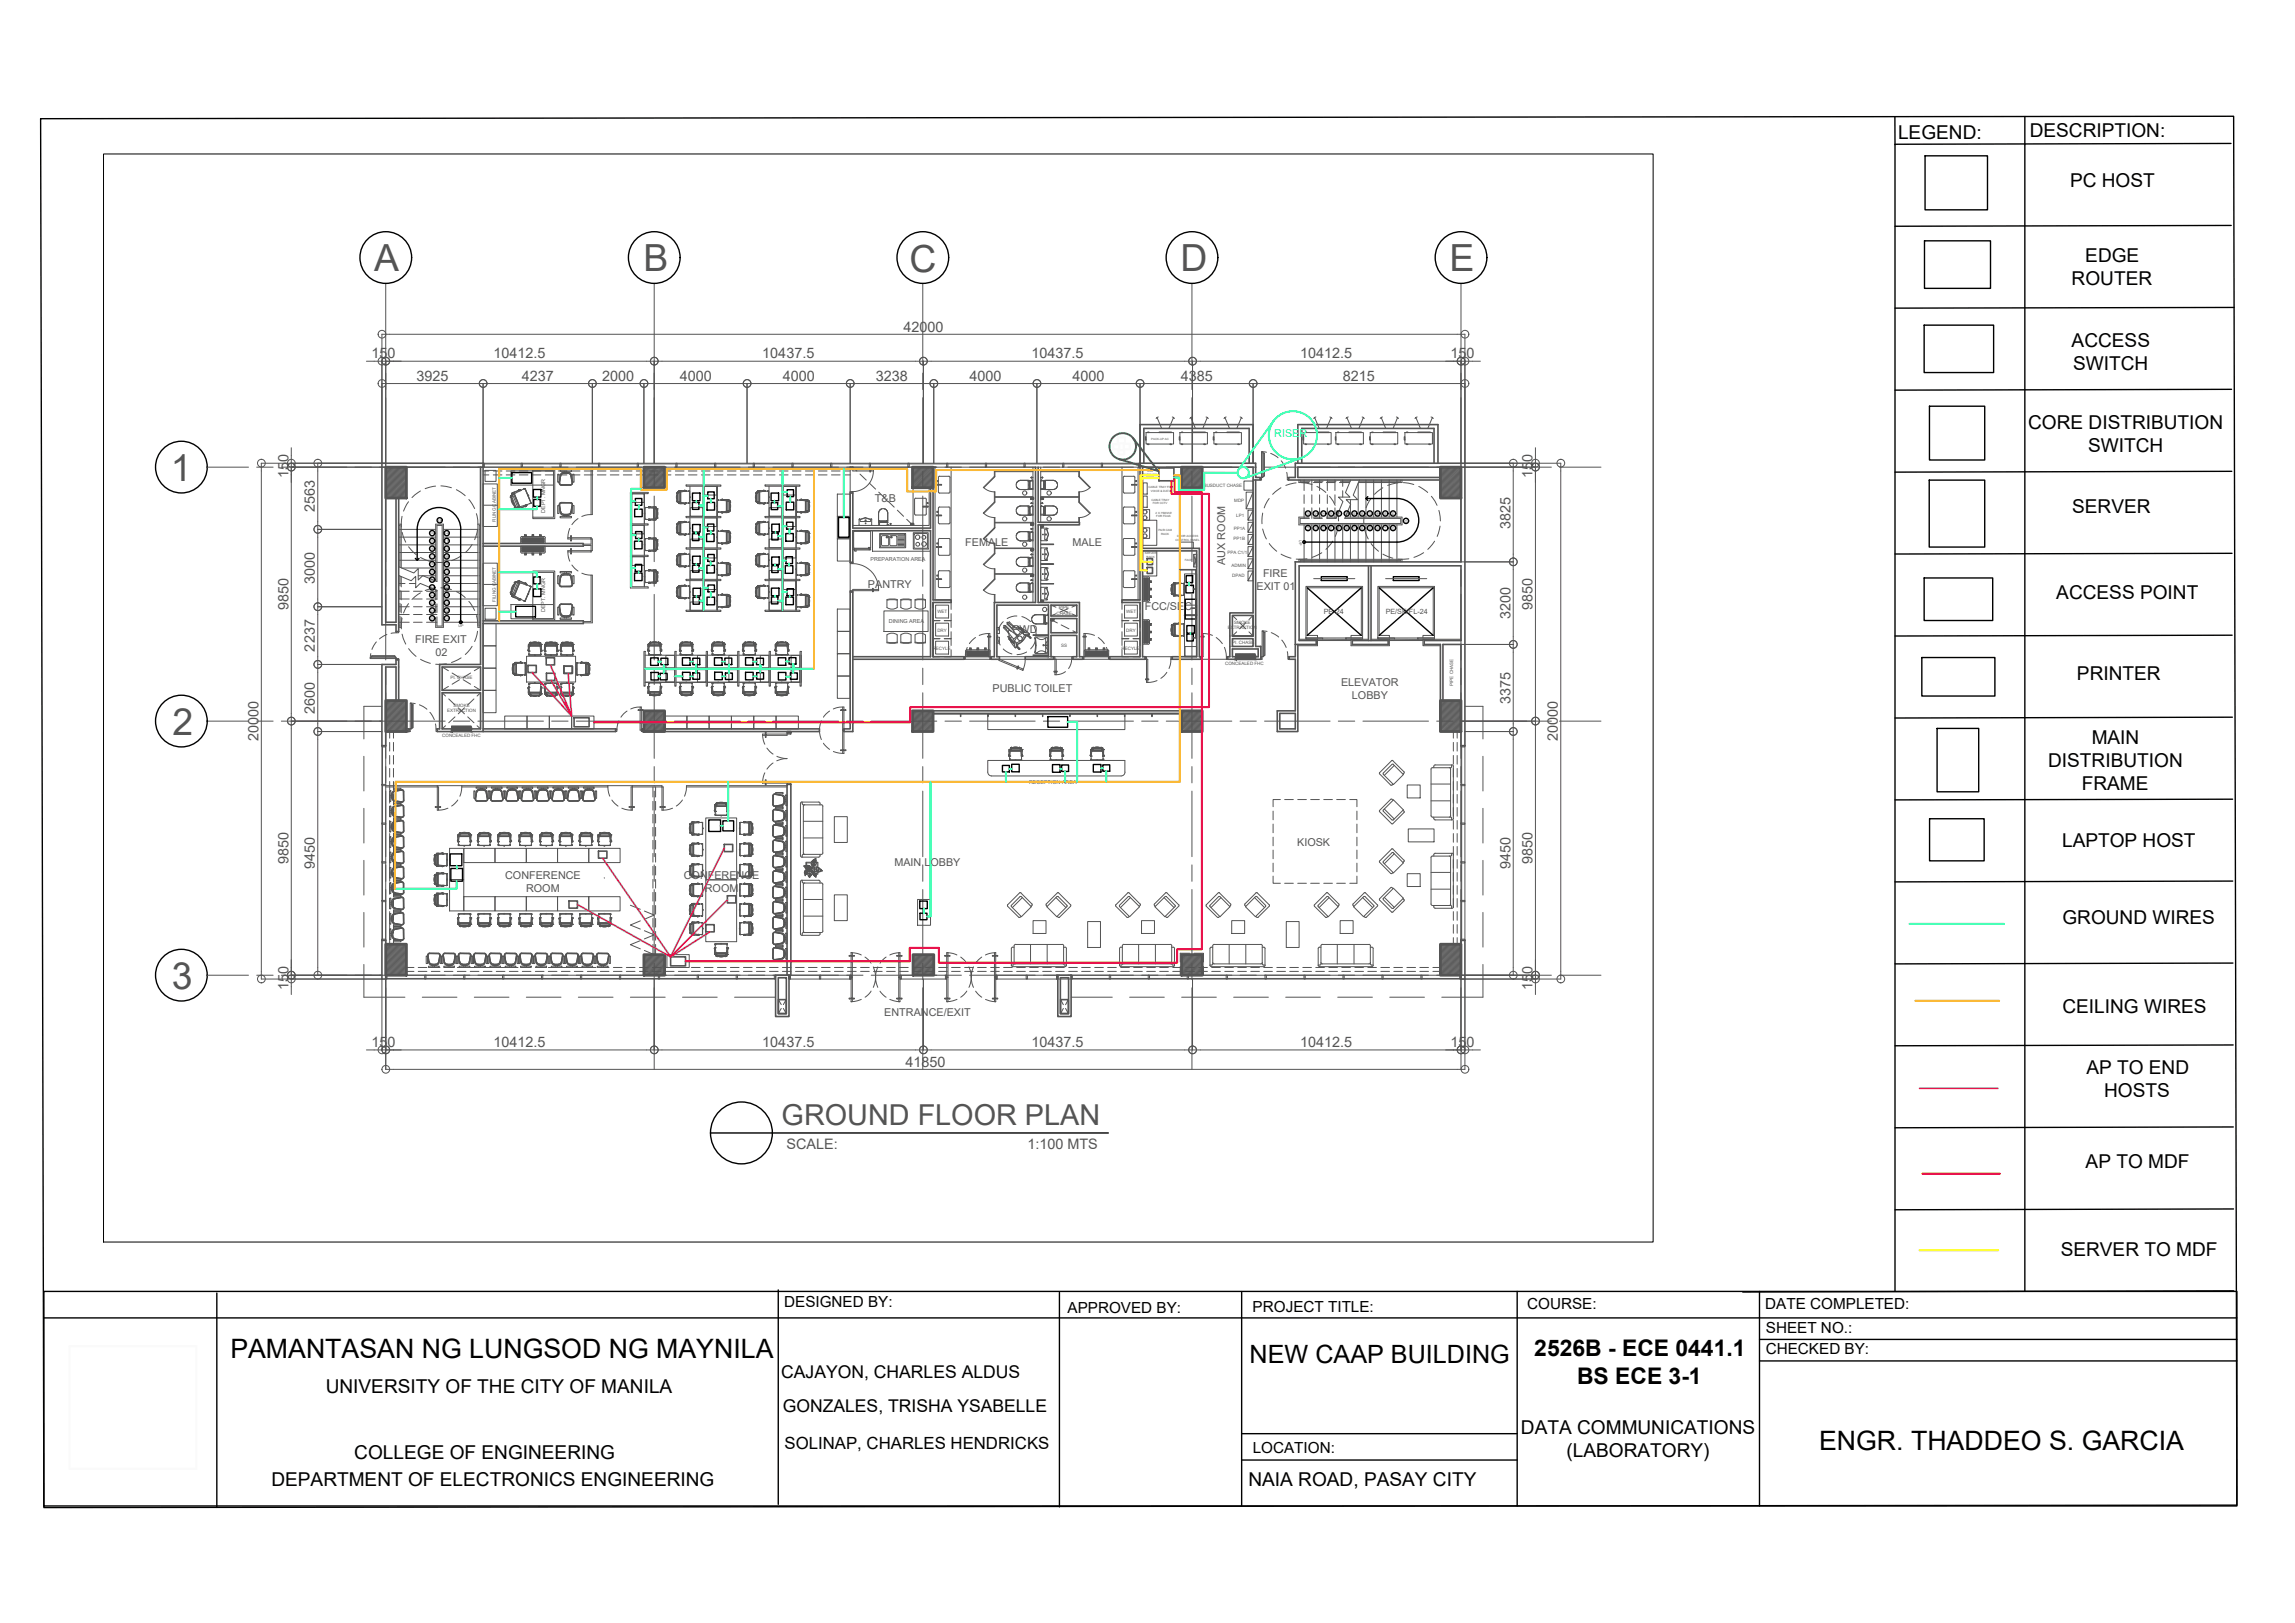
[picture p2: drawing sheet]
<svg xmlns="http://www.w3.org/2000/svg" width="420mm" height="297mm" viewBox="0 0 420 297" stroke-linecap="round" stroke-linejoin="round" font-family="sans-serif">
<defs><g id="words">
<g font-size="6.8" fill="#545454">
<text x="68.5" y="49.6">A</text>
<text x="117.8" y="49.6">B</text>
<text x="166.5" y="49.7">C</text>
<text x="216.1" y="49.6">D</text>
<text x="265.4" y="49.6">E</text>
<text x="31.2" y="88">1</text>
<text x="31.6" y="134.5">2</text>
<text x="31.5" y="181">3</text>
</g>
<text font-size="5.3" fill="#545454" x="143.1" y="205.9">GROUND FLOOR PLAN</text>
<g font-size="4.9">
<text x="42.2" y="248.5">PAMANTASAN NG LUNGSOD NG MAYNILA</text>
<text x="333" y="265.3">ENGR. THADDEO S. GARCIA</text>
</g>
<text font-size="4.6" x="228.8" y="249.4">NEW CAAP BUILDING</text>
<g font-size="4.2">
<text x="280.9" y="248.2">2526B - ECE 0441.1</text>
<text x="288.7" y="253.2">BS ECE 3-1</text>
</g>
<g font-size="3.5">
<text x="347.5" y="25.5">LEGEND:</text>
<text x="371.6" y="25.1">DESCRIPTION:</text>
<text x="379" y="34.3">PC HOST</text>
<text x="381.8" y="47.9">EDGE</text>
<text x="379.3" y="52.1">ROUTER</text>
<text x="379.3" y="63.5">ACCESS</text>
<text x="379.5" y="67.7">SWITCH</text>
<text x="371.3" y="78.6">CORE DISTRIBUTION</text>
<text x="382.3" y="82.8">SWITCH</text>
<text x="379.4" y="94">SERVER</text>
<text x="376.5" y="109.5">ACCESS POINT</text>
<text x="380.2" y="124.4">PRINTER</text>
<text x="382.9" y="136.2">MAIN</text>
<text x="375" y="140.4">DISTRIBUTION</text>
<text x="381.1" y="144.5">FRAME</text>
<text x="377.5" y="155.1">LAPTOP HOST</text>
<text x="377.6" y="169.1">GROUND WIRES</text>
<text x="377.6" y="185.4">CEILING WIRES</text>
<text x="382" y="196.6">AP TO END</text>
<text x="385.2" y="200.8">HOSTS</text>
<text x="381.8" y="213.7">AP TO MDF</text>
<text x="377.3" y="229.8">SERVER TO MDF</text>
<text x="59.6" y="254.9">UNIVERSITY OF THE CITY OF MANILA</text>
<text x="278.5" y="262.5">DATA COMMUNICATIONS</text>
<text x="64.9" y="267.1">COLLEGE OF ENGINEERING</text>
<text x="286.8" y="266.7">(LABORATORY)</text>
<text x="49.7" y="271.9">DEPARTMENT OF ELECTRONICS ENGINEERING</text>
<text x="228.6" y="271.9">NAIA ROAD, PASAY CITY</text>
</g>
<g font-size="3.2">
<text x="143" y="252.1">CAJAYON, CHARLES ALDUS</text>
<text x="143.3" y="258.4">GONZALES, TRISHA YSABELLE</text>
</g>
<text font-size="3.1" x="143.6" y="265.2">SOLINAP, CHARLES HENDRICKS</text>
<g font-size="2.8">
<text x="143.6" y="239.1">DESIGNED BY:</text>
<text x="279.6" y="239.6">COURSE:</text>
<text x="323.2" y="239.7">DATE COMPLETED:</text>
<text x="195.4" y="240.2">APPROVED BY:</text>
<text x="229.3" y="240.1">PROJECT TITLE:</text>
<text x="323.3" y="244">SHEET NO.:</text>
<text x="323.3" y="247.9">CHECKED BY:</text>
<text x="229.3" y="265.9">LOCATION:</text>
</g>
<g font-size="2.6" fill="#545454">
<text x="68" y="65.6">150</text>
<text x="90.3" y="65.6">10412.5</text>
<text x="139.6" y="65.6">10437.5</text>
<text x="165.4" y="60.7">42000</text>
<text x="188.8" y="65.6">10437.5</text>
<text x="238" y="65.6">10412.5</text>
<text x="265.5" y="65.6">150</text>
<text x="76.2" y="69.7">3925</text>
<text x="95.6" y="69.7">4237</text>
<text x="110.3" y="69.7">2000</text>
<text x="124.4" y="69.7">4000</text>
<text x="143.3" y="69.7">4000</text>
<text x="160.4" y="69.7">3238</text>
<text x="177.5" y="69.7">4000</text>
<text x="196.4" y="69.7">4000</text>
<text x="216.2" y="69.7">4385</text>
<text x="245.9" y="69.7">8215</text>
<text x="52.8" y="87.4" transform="rotate(-90 52.8 87.4)">150</text>
<text x="280.6" y="87.4" transform="rotate(-90 280.6 87.4)">150</text>
<text x="57.7" y="93.8" transform="rotate(-90 57.7 93.8)">2563</text>
<text x="276.5" y="96.7" transform="rotate(-90 276.5 96.7)">3825</text>
<text x="57.7" y="106.9" transform="rotate(-90 57.7 106.9)">3000</text>
<text x="52.8" y="111.7" transform="rotate(-90 52.8 111.7)">9850</text>
<text x="276.5" y="113.3" transform="rotate(-90 276.5 113.3)">3200</text>
<text x="280.6" y="111.7" transform="rotate(-90 280.6 111.7)">9850</text>
<text x="57.7" y="119.2" transform="rotate(-90 57.7 119.2)">2237</text>
<text x="57.7" y="130.6" transform="rotate(-90 57.7 130.6)">2600</text>
<text x="276.5" y="128.8" transform="rotate(-90 276.5 128.8)">3375</text>
<text x="47.3" y="135.6" transform="rotate(-90 47.3 135.6)">20000</text>
<text x="285.2" y="135.6" transform="rotate(-90 285.2 135.6)">20000</text>
<text x="52.8" y="158.2" transform="rotate(-90 52.8 158.2)">9850</text>
<text x="57.7" y="159.1" transform="rotate(-90 57.7 159.1)">9450</text>
<text x="276.5" y="159.1" transform="rotate(-90 276.5 159.1)">9450</text>
<text x="280.6" y="158.2" transform="rotate(-90 280.6 158.2)">9850</text>
<text x="52.8" y="181.1" transform="rotate(-90 52.8 181.1)">150</text>
<text x="280.6" y="181.1" transform="rotate(-90 280.6 181.1)">150</text>
<text x="68" y="191.7">150</text>
<text x="90.3" y="191.7">10412.5</text>
<text x="139.6" y="191.7">10437.5</text>
<text x="188.8" y="191.7">10437.5</text>
<text x="238" y="191.7">10412.5</text>
<text x="265.5" y="191.7">150</text>
<text x="165.8" y="195.2">41850</text>
<text x="144" y="210.4">SCALE:</text>
<text x="188.1" y="210.4">1:100 MTS</text>
</g>
<text font-size="2" fill="#0ff" x="233.3" y="80">RISER</text>
<g font-size="2" fill="#545454">
<text x="160.2" y="91.9">T&amp;B</text>
<text x="176.7" y="99.9">FEMALE</text>
<text x="196.3" y="99.9">MALE</text>
<text x="158.9" y="107.6">PANTRY</text>
<text x="224.3" y="103.4" transform="rotate(-90 224.3 103.4)">AUX ROOM</text>
<text x="230" y="108">EXIT 01</text>
<text x="231.2" y="105.6">FIRE</text>
<text x="209.6" y="111.6">FCC/SEC</text>
<text x="76" y="117.7">FIRE EXIT</text>
<text x="185.3" y="115.9">PWD</text>
<text x="79.7" y="120">02</text>
<text x="245.5" y="125.5">ELEVATOR</text>
<text x="181.7" y="126.7">PUBLIC TOILET</text>
<text x="247.5" y="127.9">LOBBY</text>
<text x="237.5" y="154.8">KIOSK</text>
<text x="92.5" y="160.8">CONFERENCE</text>
<text x="125.2" y="160.8">CONFERENCE</text>
<text x="163.8" y="158.5">MAIN LOBBY</text>
<text x="96.3" y="163.2">ROOM</text>
<text x="129" y="163.2">ROOM</text>
<text x="161.9" y="185.9">ENTRANCE/EXIT</text>
</g>
<g font-size="1.3" fill="#545454">
<text x="242.4" y="112.3">PE-24</text>
<text x="253.7" y="112.3">PE/SE/FL-24</text>
</g>
<g font-size="1" fill="#545454">
<text x="99.8" y="93.8" transform="rotate(-90 99.8 93.8)">DEPT. MNGR</text>
<text x="159.4" y="102.7">PREPARATION AREA</text>
<text x="99.8" y="112" transform="rotate(-90 99.8 112)">DEPT. MNGR</text>
<text x="162.7" y="114.1">DINING AREA</text>
<text x="188.4" y="143.5">RECEPTION AREA</text>
</g>
<g font-size=".8" fill="#545454">
<text x="220.4" y="89.2">BUSDUCT CHASE</text>
<text x="90.8" y="95.6" transform="rotate(-90 90.8 95.6)">FILING CABINET</text>
<text x="226" y="91.8">MDP</text>
<text x="226.3" y="94.5">LP1</text>
<text x="224.7" y="101.4">PPA C1/1</text>
<text x="225.8" y="98.9">PP1B</text>
<text x="225.9" y="97">PP1A</text>
<text x="225.5" y="103.7">ADMIN</text>
<text x="225.6" y="105.7">DPAD</text>
<text x="90.8" y="110.2" transform="rotate(-90 90.8 110.2)">FILING CABINET</text>
<text x="171.6" y="112.1">WET</text>
<text x="193.4" y="112.5">CHASE</text>
<text x="193.9" y="111.5">PIPE</text>
<text x="206.2" y="112.1">WET</text>
<text x="170.8" y="118.9">RECYLE</text>
<text x="171.6" y="115.6">DRY</text>
<text x="194.3" y="118.5">SS</text>
<text x="205.3" y="118.9">RECYLE</text>
<text x="206.2" y="115.6">DRY</text>
<text x="224.8" y="115.2">EXTRACTION</text>
<text x="225.6" y="117.9">PI. CHASE</text>
<text x="226" y="114.2">SMOKE</text>
<text x="82.5" y="124.3">PI. CHASE</text>
<text x="224.3" y="121.7">CONCEALED FHC</text>
<text x="266.1" y="125.5" transform="rotate(-90 266.1 125.5)">PIPE CHASE</text>
<text x="81.8" y="130.3">EXTRACTION</text>
<text x="83" y="129.3">SMOKE</text>
<text x="81" y="135">CONCEALED FHC</text>
</g>
<g font-size=".7" fill="#545454">
<text x="80.1" y="95.4">13</text>
<text x="239.2" y="93.6" transform="rotate(90 239.2 93.6)">25</text>
<text x="240.7" y="93.6" transform="rotate(90 240.7 93.6)">24</text>
<text x="242.1" y="93.6" transform="rotate(90 242.1 93.6)">23</text>
<text x="243.5" y="93.6" transform="rotate(90 243.5 93.6)">22</text>
<text x="244.9" y="93.6" transform="rotate(90 244.9 93.6)">21</text>
<text x="246.3" y="93.6" transform="rotate(90 246.3 93.6)">20</text>
<text x="247.7" y="93.6" transform="rotate(90 247.7 93.6)">19</text>
<text x="249.1" y="93.6" transform="rotate(90 249.1 93.6)">18</text>
<text x="250.6" y="93.6" transform="rotate(90 250.6 93.6)">17</text>
<text x="252" y="93.6" transform="rotate(90 252 93.6)">16</text>
<text x="253.4" y="93.6" transform="rotate(90 253.4 93.6)">15</text>
<text x="254.8" y="93.6" transform="rotate(90 254.8 93.6)">14</text>
<text x="257.2" y="95" transform="rotate(90 257.2 95)">13</text>
<text x="78.7" y="97.8">14</text>
<text x="78.7" y="99.2">15</text>
<text x="78.7" y="100.7">16</text>
<text x="81.4" y="100.7">10</text>
<text x="81.4" y="99.2">11</text>
<text x="81.4" y="97.8">12</text>
<text x="237.9" y="98.8" transform="rotate(90 237.9 98.8)">UP</text>
<text x="239.2" y="96.3" transform="rotate(90 239.2 96.3)">01</text>
<text x="240.7" y="96.3" transform="rotate(90 240.7 96.3)">02</text>
<text x="242.1" y="96.3" transform="rotate(90 242.1 96.3)">03</text>
<text x="243.5" y="96.3" transform="rotate(90 243.5 96.3)">04</text>
<text x="244.9" y="96.3" transform="rotate(90 244.9 96.3)">05</text>
<text x="246.3" y="96.3" transform="rotate(90 246.3 96.3)">06</text>
<text x="247.7" y="96.3" transform="rotate(90 247.7 96.3)">07</text>
<text x="249.1" y="96.3" transform="rotate(90 249.1 96.3)">08</text>
<text x="250.6" y="96.3" transform="rotate(90 250.6 96.3)">09</text>
<text x="252" y="96.3" transform="rotate(90 252 96.3)">10</text>
<text x="253.4" y="96.3" transform="rotate(90 253.4 96.3)">11</text>
<text x="254.8" y="96.3" transform="rotate(90 254.8 96.3)">12</text>
<text x="78.7" y="102.1">17</text>
<text x="78.7" y="103.5">18</text>
<text x="78.7" y="104.9">19</text>
<text x="78.8" y="106.3">20</text>
<text x="78.8" y="107.7">21</text>
<text x="81.4" y="107.7">05</text>
<text x="81.4" y="106.3">06</text>
<text x="81.4" y="104.9">07</text>
<text x="81.4" y="103.5">08</text>
<text x="81.4" y="102.1">09</text>
<text x="78.8" y="109.1">22</text>
<text x="78.8" y="110.6">23</text>
<text x="78.8" y="112">24</text>
<text x="78.8" y="113.4">25</text>
<text x="81.4" y="113.4">01</text>
<text x="81.4" y="112">02</text>
<text x="81.4" y="110.6">03</text>
<text x="81.4" y="109.1">04</text>
<text x="83.9" y="114.8">UP</text>
</g>
<g font-size=".5" fill="#545454">
<text x="210.8" y="80.4">PACK-UP AC</text>
<text x="210.3" y="89.3">CABLE TRAY FOR</text>
<text x="210.7" y="90">VOICE &amp; DATA</text>
<text x="210.8" y="91.7">CABLE TRAY</text>
<text x="211.1" y="92.3">FOR CCTV</text>
<text x="211.6" y="94">2 X 75MM Ø</text>
<text x="211.7" y="94.7">FOR FDAS</text>
<text x="209.6" y="101.4">SERVER</text>
<text x="212.1" y="97.2">PA/B CAM</text>
<text x="212.6" y="97.9">RACK</text>
<text x="215.2" y="99">CONTROL PANEL</text>
<text x="215.5" y="98.4">DOOR ACCESS</text>
<text x="209.9" y="102.1">RACK</text>
<text x="216.9" y="102.8">FACP</text>
</g>
<g font-size=".4" fill="#545454">
<text x="209.2" y="86.9">DISTRIBUTION</text>
<text x="209.9" y="87.3">FRAME</text>
<text x="210.1" y="86.4">MAIN</text>
</g>
</g></defs>
<!-- layer: WINDOWS -->
<g fill="none" stroke="#545454" stroke-width=".18">
<path d="M88.4 84.8h120.3M88.4 85.5h120.3M106.8 99.8h1.4v1.2M108.2 85.5v8.7h.2v-8.7M108.2 98.6h.2v2.2h-.2M108.2 98.4v1.2h-1.4M106.8 113.8h1.4v-8.5h.2v8.7h-1.6M69.9 136.5v35.6M70.6 136.5v35.6M267.5 136.5v35.6M268.2 136.5v35.6M70.6 143.8h9.5v.2h-9.5"/>
<path d="M84.5 143.8h26.8v.2h-26.8zM115.8 143.8h5.4v.2h-5.4zM144.1 143.8h-18.4v.2h18.4M70.6 179.2h71.4M70.6 178.5h85.2M144.4 179.2h11.4M164.8 179.2h8.5M164.8 178.5h8.5M182.3 179.2h85.2M182.3 178.5h85.2"/>
</g>
<!-- layer: HATCH -->
<g fill="none" stroke="#545454" stroke-width=".18">
<path d="M70.7 85.5h-.1M70.9 85.5l-.3 .3M71.1 85.5l-.5 .5M71.3 85.5l-.7 .7M71.5 85.5l-.9 .9M71.7 85.5l-1.1 1.1M71.9 85.5l-1.3 1.3M72.1 85.5l-1.5 1.5M72.4 85.5l-1.8 1.7M72.6 85.5l-2 1.9M72.8 85.5l-2.2 2.2M73 85.5l-2.4 2.4"/>
<path d="M73.2 85.5l-2.6 2.6M73.4 85.5l-2.8 2.8M73.6 85.5l-3 3M73.8 85.5l-3.2 3.2M74 85.5l-3.4 3.4M74.3 85.5l-3.7 3.6M74.4 85.6l-3.8 3.8M74.4 85.8l-3.8 3.8M74.4 86l-3.8 3.8M74.4 86.2l-3.8 3.8M74.4 86.4l-3.8 3.8M74.4 86.6l-3.8 3.8"/>
<path d="M74.4 86.8l-3.8 3.8M74.4 87l-3.8 3.8M74.4 87.3l-3.8 3.7M74.4 87.5l-3.7 3.7M74.4 87.7l-3.5 3.5M74.4 87.9l-3.3 3.3M74.4 88.1l-3 3.1M74.4 88.3l-2.8 2.9M74.4 88.5l-2.6 2.7M74.4 88.8l-2.4 2.4M74.4 89l-2.2 2.2M74.4 89.2l-2 2"/>
<path d="M74.4 89.4l-1.8 1.8M74.4 89.6l-1.6 1.6M74.4 89.8l-1.3 1.4M74.4 90l-1.1 1.2M74.4 90.2l-.9 1M74.4 90.5l-.7 .7M74.4 90.7l-.5 .5M74.4 90.9l-.3 .3M74.4 91.1l-.1 .1M88.4 84.9h120.3M117.9 85.5h.1M118.1 85.5l-.2 .3"/>
<path d="M118.3 85.5l-.4 .5M118.6 85.5l-.7 .7M118.8 85.5l-.9 .9M119 85.5l-1.1 1.1M119.2 85.5l-1.3 1.3M119.4 85.5l-1.5 1.5M119.6 85.5l-1.7 1.7M119.8 85.5l-1.9 1.9M120 85.5l-2.1 2.2M120.3 85.5l-2.4 2.4M120.5 85.5l-2.6 2.6M120.7 85.5l-2.8 2.8"/>
<path d="M120.9 85.5l-3 3M121.1 85.5l-3.2 3.2M121.3 85.5l-3.4 3.4M121.5 85.5l-3.6 3.6M121.7 85.6l-3.7 3.7M121.7 85.8l-3.5 3.5M121.7 86l-3.3 3.3M121.7 86.2l-3.1 3.1M121.7 86.4l-2.9 2.9M121.7 86.6l-2.7 2.7M121.7 86.9l-2.5 2.4M121.7 87.1l-2.2 2.2"/>
<path d="M121.7 87.3l-2 2M121.7 87.5l-1.8 1.8M121.7 87.7l-1.6 1.6M121.7 87.9l-1.4 1.4M121.7 88.1l-1.2 1.2M121.7 88.3l-1 1M121.7 88.5l-.8 .8M121.7 88.8l-.6 .5M121.7 89l-.3 .3M121.7 89.2l-.1 .1M155.6 85.7v4.5M166.7 95.8h.5v.4h-.5z"/>
<path d="M166.8 95.9h.1M166.8 96.1h.1M166.8 96h.1M166.8 95.8h.1M166.8 95.8h.3v.3h-.3zM166.8 95.9h.3M166.8 96h.3M166.8 96v.1M166.8 96l.3 .1M166.8 96.1h.3M166.8 95.8v.3M166.8 95.8h.3"/>
<path d="M166.8 95.8v.1M166.9 96h.1M166.9 96.1h.1M166.9 95.9h.1M166.9 95.9h-.1M166.9 95.8v.2M166.9 95.8h.1M166.9 95.9h.2M166.9 95.8v.3M166.9 95.8v.1M166.9 95.8l.1 .3M167 95.8h.1"/>
<path d="M167 95.9h.1M167 96h.1M167 95.9h-.1M167 96.1h-.2M167 96.1h.1M167 95.8v.3M167 95.9v.1M167 95.8v.1M167.1 95.8h.1M167.1 96.1h.1M167.1 95.9h.1M167.1 96v.1"/>
<path d="M167.1 95.9l-.1 .1M167.1 96h.1M167.1 85.5h.1M167.1 95.8v.3M167.3 85.5l-.2 .3M167.5 85.5l-.4 .5M167.7 85.5l-.6 .7M167.9 85.5l-.8 .9M168.2 85.5l-1.1 1.1M168.4 85.5l-1.3 1.3M168.6 85.5l-1.5 1.5M168.8 85.5l-1.7 1.7"/>
<path d="M169 85.5l-1.9 1.9M169.2 85.5l-2.1 2.2M169.4 85.5l-2.3 2.4M169.6 85.5l-2.5 2.6M169.8 85.5l-2.7 2.8M170.1 85.5l-3 3M170.3 85.5l-3.2 3.2M170.5 85.5l-3.4 3.4M170.7 85.5l-3.6 3.6M170.8 85.6l-3.7 3.7M170.8 85.8l-3.5 3.5M170.8 86l-3.3 3.3"/>
<path d="M170.8 86.2l-3 3.1M170.8 86.4l-2.8 2.9M170.8 86.6l-2.6 2.7M170.8 86.9l-2.4 2.4M170.8 87.1l-2.2 2.2M170.8 87.3l-2 2M170.8 87.5l-1.8 1.8M170.8 87.7l-1.5 1.6M170.8 87.9l-1.3 1.4M170.8 88.1l-1.1 1.2M170.8 88.3l-.9 1M170.8 88.5l-.7 .8"/>
<path d="M170.8 88.8l-.5 .5M170.8 89l-.3 .3M170.8 89.2l-.1 .1M188.7 91h.4v.4h-.4zM188.7 95.7h.4v.4h-.4zM188.8 91.1h.1M188.8 91.2h.1M188.8 91.4h.1M188.8 91.3h.1M188.8 91.1h.3v.3h-.3zM188.8 95.8h.1M188.8 95.9h.1"/>
<path d="M188.8 96.1h.1M188.8 95.8h.3v.3h-.3zM188.8 95.9h.2M188.8 96.1h.2M188.8 91.1v.3M188.8 95.8v.3M188.8 91.2h.2M188.8 96h.1M188.8 95.8h.3M188.8 96h.3M188.8 91.1h.2M188.8 95.8h.1v.1"/>
<path d="M188.8 91.3h.3M188.8 95.8l.1 .1M188.8 91.2l.1 .2M188.8 95.9v.1M188.8 91.1v.1M188.9 91.4h.1M188.9 91.2h.1M188.9 91.3h.1M188.9 95.9h.1M188.9 96.1h.1M188.9 96h.1M188.9 95.8h.1"/>
<path d="M188.9 91.2l.1 .2M188.9 91.1l.1 .1M188.9 96l-.1 .1M188.9 91.1h.1M188.9 96v.1M188.9 91.1v.1M188.9 91.2v.2M188.9 95.9v.2M188.9 91.3l-.1 .1M188.9 95.8v.1M188.9 96l.1 .1M189 91.3h.1"/>
<path d="M189 91.1h.1M189 95.8h.1M189 96h.1M189 91.1v.3M189 95.8v.3M189 91.2h.1M189 91.4h.1M189 96.1h.1M189 95.9h.1M189 91.1v.1M189 91.1l.1 .1-.2-.1M189 95.8v.1"/>
<path d="M189.1 91.2h.1M189.1 91.3h.1M189.1 91.1h.1M189.1 95.8h.1M189.1 95.9h.1M189.1 96h.1M189.1 96h-.3M190.5 96.1h.5v.4h-.5zM190.5 91h.5v.4h-.5zM190.6 96.2h.1M190.6 96.3h.1M190.6 96.1h.3v.3h-.3z"/>
<path d="M190.6 91.1h.1M190.6 91.4h.1M190.6 91.3h.1M190.6 91.1h.3v.3h-.3zM190.6 91.2h.1M190.6 96.3h.3M190.6 91.2l.1 .1M190.6 96.4h.1M190.6 91.3v.1M190.6 96.2h.3v.1M190.6 96.1l.2 .1M190.6 96.3l.3 .1"/>
<path d="M190.6 96.4h.2M190.6 96.2l.2 .2M190.6 91.3l.1 .1M190.6 96.2v.2M190.6 91.2v.1M190.6 96.3l.1 .1M190.6 91.3h.2M190.6 91.1v.1M190.6 91.2l.2 .1M190.7 96.3h.1M190.7 96.2h.1M190.7 96.4h.1"/>
<path d="M190.7 96.1h.1M190.7 91.1h.1M190.7 91.2h.1M190.7 91.3h.1M190.7 91.1v.1M190.7 91.3v.1M190.7 96.1v.3M190.7 96.1l.2 .3M190.7 91.1l.1 .2M190.7 91.1v.3M190.7 91.1l-.1 .1M190.7 91.1l.1 .1"/>
<path d="M190.7 91.4h.1M190.7 91.1h.2M190.7 91.3h.2M190.7 96.1l.2 .2h-.3M190.8 96.3h.1M190.8 96.1h.1M190.8 96.2h.1M190.8 91.1h.1M190.8 91.2h.1M190.8 91.4h.1M190.8 91.3h.1M190.8 91.1v.1"/>
<path d="M190.8 96.3v.1M190.8 91.2l-.1 .1M190.8 96.4h.1M190.8 96.1v.2M190.8 91.2v.1M190.8 96.1v.3M190.8 91.1h-.2M190.8 96.2v.1M190.8 91.1l.1 .3M190.8 96.1l.1 .3M190.8 91.1l.1 .1M190.9 96.4h.1"/>
<path d="M190.9 96.3h.1M190.9 91.2h.1M190.9 91.4h.1M190.9 91.3h.1M190.9 91.1h.1M190.9 91.1h-.1M190.9 91.3v.1M190.9 91.2h-.3M190.9 91.1v.1M190.9 96.1h.1M190.9 96.4h-.2M190.9 96.2h.1"/>
<path d="M190.9 96.1h-.3v.3M190.9 91.3h-.1M216.4 85.5h-.1M216.6 85.5l-.3 .3M216.8 85.5l-.5 .5M217 85.5l-.7 .7M217.2 85.5l-.9 .9M217.4 85.5l-1.1 1.1M217.6 85.5l-1.3 1.3M217.9 85.5l-1.6 1.5M218.1 85.5l-1.8 1.7M218.3 85.5l-2 1.9"/>
<path d="M218.5 85.5l-2.2 2.2M218.7 85.5l-2.4 2.4M218.9 85.5l-2.6 2.6M219.1 85.5l-2.8 2.8M219.3 85.5l-3 3M219.5 85.5l-3.2 3.2M219.8 85.5l-3.5 3.4M220 85.5l-3.7 3.6M220.1 85.6l-3.7 3.7M220.1 85.8l-3.5 3.5M220.1 86l-3.3 3.3M220.1 86.2l-3.1 3.1"/>
<path d="M220.1 86.4l-2.9 2.9M220.1 86.6l-2.6 2.7M220.1 86.9l-2.4 2.4M220.1 87.1l-2.2 2.2M220.1 87.3l-2 2M220.1 87.5l-1.8 1.8M220.1 87.7l-1.6 1.6M220.1 87.9l-1.4 1.4M220.1 88.1l-1.2 1.2M220.1 88.3l-1 1M220.1 88.5l-.7 .8M220.1 88.8l-.5 .5"/>
<path d="M220.1 89l-.3 .3M220.1 89.2l-.1 .1M247.3 87.8l-1 2.4 .8 .8h-2.1l.9 .8-1.3 3.1M248.9 87.8l-1.2 2.8 .9 .8h-2.1l.8 .9-1.1 2.6M263.7 85.5h.1M264 85.5l-.3 .3M264.2 85.5l-.5 .5M264.4 85.5l-.7 .7M264.6 85.5l-.9 .9M264.8 85.5l-1.1 1.1M265 85.5l-1.3 1.3M265.2 85.5l-1.5 1.5"/>
<path d="M265.4 85.5l-1.7 1.7M265.6 85.5l-1.9 1.9M265.9 85.5l-2.2 2.2M266.1 85.5l-2.4 2.4M266.3 85.5l-2.6 2.6M266.5 85.5l-2.8 2.8M266.7 85.5l-3 3M266.9 85.5l-3.2 3.2M267.1 85.5l-3.4 3.4M267.3 85.5l-3.6 3.6M267.5 85.6l-3.8 3.8M267.5 85.8l-3.8 3.8"/>
<path d="M267.5 86l-3.8 3.8M267.5 86.2l-3.8 3.8M267.5 86.4l-3.8 3.8M267.5 86.6l-3.8 3.8M267.5 86.8l-3.8 3.8M267.5 87l-3.8 3.8M267.5 87.3l-3.8 3.7M267.5 87.5l-3.7 3.7M267.5 87.7l-3.5 3.5M267.5 87.9l-3.3 3.3M267.5 88.1l-3.1 3.1M267.5 88.3l-2.8 2.9"/>
<path d="M267.5 88.5l-2.6 2.7M267.5 88.8l-2.4 2.4M267.5 89l-2.2 2.2M267.5 89.2l-2 2M267.5 89.4l-1.8 1.8M267.5 89.6l-1.6 1.6M267.5 89.8l-1.4 1.4M267.5 90l-1.2 1.2M267.5 90.2l-.9 1M267.5 90.5l-.7 .7M267.5 90.7l-.5 .5M267.5 90.9l-.3 .3"/>
<path d="M267.5 91.1l-.1 .1M73 103.7l2.8 1.2 .8-.8v2.1l.8-.8 2.6 1M73 105.3l2.3 1 .8-.8v2.1l.8-.8 3.1 1.2M155.6 103.2v5M183.8 114.8l-.1 .1 .8 .8 .5 1.1 .2-.2M184 114.6l.1-.1 1.1 1.1M184.5 114.1l-.1 .1 1 1.1M184.6 113.9l.2-.1 .8 .9 1.1 .4-.3 .2M184.7 115.8l-.1 .1M184.8 115.4l-1-.9v.3l.8 .9M184.8 116.8l-.1 .1 .3 .3M184.9 116.9l-.2 .1"/>
<path d="M184.9 117l-.1 .1M185 117.2l.7 .7M185 117l-.1 .1M185 117.2l.1 .3M185 117.1l-.1 .1M185 115.4v.1M185.1 117.1l-.1 .1M185.2 117.2l-.1 .1M185.2 117.5h-.1l.8 1.1M185.3 117.3l-.1 .1M185.3 115.1v.1M185.4 117.4l-.1 .1"/>
<path d="M185.5 117.5l-.1 .1M185.5 116.9l.2 .5M185.6 114.7l-.9-.7-.3-.1-.1 .1 1 .9M185.6 117.6l-.1 .1M185.7 117.7l-.1 .1M185.7 117.5l-1.1-1.1-.1 .1 1.2 1.2M185.7 114.7v.1M186 117.7v.8h-.1M186 117.7v-.2h-.3l.2 1M186 116l-.1 .1M186 117.9l.4 .3-.1 .1M186.1 118.1l.6 .6v.2l-.7-.6 .2-.1"/>
<path d="M186.1 116.2l.1 .2M186.2 116.3l-.3 .4a.37 .37 0 0 1-.4 .2 .37 .37 0 0 1-.3-.4l-.3-.4a.47 .47 0 0 1-.3-.6h.4l1.1 .9M186.3 118.3l-.2 .1M186.4 116.5l.4-.1 .2 .1 .2 .3-.1 .3-.3 .2-.3-.1-.2-.4zM186.4 118.4l-.1 .2M186.5 118.5l-.1 .1M186.5 118.6l-.1 .1M186.6 118.6l-.1 .2M186.7 118.7l-.2 .1M186.7 114.9l.1-.1 .3 .3M186.8 117.3l-.8 .4M186.8 115.7l-1.1-.9-.3-.1-.1 .3 .9 1.2-.1 .1"/>
<path d="M186.8 115.7l-.3 .4-.4 .2M186.8 115.7l.4 .2M186.9 114.9l-.1 .1M187 114.9l-.2 .1M187 115l-.1 .1M187.1 115l-.1 .2M187.1 115.1l-.1 .1M187.2 115.2l-.1 .1M187.3 115.3l-.1 .1M187.3 115.8l-1 .7-.6 .9M187.3 115.8l.1 .2 .2 .1M187.3 115.8l.8 .1a.21 .21 0 0 1 .3 0 .21 .21 0 0 1 .1 .2h-.9"/>
<path d="M187.4 115.3v-.1l.3 .2 .8 .6M187.4 115.2l-.3-.1 .7 .7M187.4 115.4l-.1 .1M187.5 115.5l-.1 .1M187.6 115.8l-1.2-1.2-.1 .1 1.1 1.1M187.6 116.1l-.5 .8M187.6 115.6l-.1 .1M187.7 115.7l-.1 .1M187.8 116.2l.3 .3 .1-.1M187.8 116.2l-.2 .5-.5 .6-1 .6M187.9 116.3l-.8 1.1-.9 .6M188 116.2l.6 .6h.2l-.6-.6-.1 .1"/>
<path d="M188.3 116.3l-.1 .1M188.5 116.4l-.2 .1M188.5 116.5l-.1 .1M188.6 116.5l-.2 .2M188.6 116.6l-.1 .1M188.7 100.4h.4v.4h-.4zM188.7 105.1h.4v.4h-.4zM188.7 116.7l-.1 .1M188.8 100.5h.1M188.8 100.6h.1M188.8 100.8h.1M188.8 100.7h.1"/>
<path d="M188.8 100.5h.3v.3h-.3zM188.8 105.3h.1M188.8 105.4h.1M188.8 105.5h.1M188.8 105.2h.1M188.8 105.1h.3v.4h-.3zM188.8 100.5v.3M188.8 100.7v.1M188.8 105.3h.2M188.8 105.3v.1M188.8 100.5h.3M188.8 100.6h.2"/>
<path d="M188.8 105.2h.3M188.8 105.4h.3M188.8 105.2v.3M188.8 100.6v.2M188.8 105.3v.2M188.8 100.7l.1 .1M188.8 105.1v.1M188.9 100.6h.1M188.9 100.8h.1M188.9 100.7h.1M188.9 100.5h.1M188.9 105.4h.1"/>
<path d="M188.9 105.2h.1M188.9 105.2l-.1 .1M188.9 100.7h.2M188.9 100.7l-.1 .1M188.9 105.2h.2M188.9 105.3h.1M188.9 100.6l.1 .1M188.9 105.4h-.1M188.9 105.5h.1M188.9 100.5v.1M188.9 105.2v.1M188.9 105.4h.2"/>
<path d="M188.9 100.6v.2M188.9 105.1v.2M188.9 105.3v.2M188.9 100.5l-.1 .1M188.9 105.3l.1 .1M188.9 100.5l.1 .1M188.9 105.2l.1 .1M189 100.5h.1M189 100.7h.1M189 105.2h.1M189 105.4h.1M189 100.5v.3"/>
<path d="M189 105.1v.4M189 105.3h-.1M189 100.6h.1M189 100.8h.1M189 105.3h.1M189 105.2v.1M189 105.5h.1M189 105.4v.1M189 100.5v.1M189.1 100.5h.1M189.1 100.6h.1M189.1 105.2h.1"/>
<path d="M189.1 105.3h.1M189.1 100.6v.1h-.3M189.1 105.4h.1M189.1 100.6l-.1 .1M189.1 105.3l-.1 .1M190.5 109.9h.5v.4h-.5zM190.6 110h.1M190.6 110.2h.1M190.6 110.1h.1M190.6 109.9h.3v.3h-.3zM190.6 109.9h.1M190.6 110v.1"/>
<path d="M190.6 110.1v.1M190.6 109.9l.1 .2M190.6 109.9l.1 .1M190.6 110l.1 .1M190.6 109.9v.1M190.7 109.9h.1M190.7 110.1h.1M190.7 110.2h.1M190.7 110h.1M190.7 110h-.1M190.7 109.9v.1M190.7 110.1v.1"/>
<path d="M190.7 110v.1M190.7 110h.2M190.7 109.9l.1 .1M190.7 109.9v.3M190.8 110h.1M190.8 110.2h.1M190.8 109.9h.1M190.8 110h-.1M190.8 109.9v.3M190.8 110.1h-.1M190.8 110.2h-.2M190.8 110.1h.1"/>
<path d="M190.8 109.9v.1M190.8 110v.2M190.8 110.1l.1 .1M190.8 110v.1M190.8 109.9l.1 .2M190.9 110h.1M190.9 110.1h.1M190.9 110.2h.1M190.9 109.9h.1M190.9 110.1v.1M190.9 110h-.1M190.9 110.2h-.3"/>
<path d="M190.9 109.9v.1M190.9 110.1h-.2M192.4 113.2h.4v.4h-.4zM192.5 113.3h.1M192.5 113.4h.1M192.5 113.6h.1M192.5 113.5h.1M192.5 113.3h.3v.3h-.3zM192.5 113.3v.1h.1M192.5 113.4v.1M192.5 113.5h.3M192.5 113.5l.1 .1"/>
<path d="M192.5 113.3l.1 .2M192.5 113.3v.3M192.5 113.3h.3M192.5 113.3v.3l.1-.3M192.5 113.3l.2 .1M192.6 113.4h.1M192.6 113.3h.1M192.6 113.5h.1M192.6 113.6h.1M192.6 113.3v.2M192.6 113.3l.2 .1M192.7 113.6h.1"/>
<path d="M192.7 113.5h.1M192.7 113.4h.1M192.7 113.3v.3M192.7 113.3h.1M192.8 113.4h.1M192.8 113.6h.1M192.8 113.5h-.1M192.8 113.5h.1M192.8 113.3h.1M192.8 113.4h-.3M192.8 113.3v.3M192.8 113.5h-.3"/>
<path d="M226.2 119.7v1M226.3 119.7v1M226.4 119.7v1M226.5 119.7v1M226.6 119.7v1M226.7 119.7v1M226.8 119.7v1M226.9 119.7v1M227 119.7v1M227.1 119.7v1M227.2 119.7v1M227.3 119.7v1"/>
<path d="M227.4 119.7v1M227.5 119.7v1M227.6 119.7v1M227.7 119.7v1M227.8 119.7v1M227.9 119.7v1M228 119.7v1M228.1 119.7v1M228.2 119.7v1M228.3 119.7v1M228.4 119.7v1M228.5 119.7v1"/>
<path d="M228.6 119.7v1M228.7 119.7v1M228.8 119.7v1M228.9 119.7v1M229 119.7v1M229.1 119.7v1M229.2 119.7v1M229.3 119.7v1M229.4 119.7v1M229.5 119.7v1M229.6 119.7v1M229.7 119.7v1"/>
<path d="M229.8 119.7v1M241.2 117.2h6.1M70 136.5v35.6M70.7 128.2l-.1 .1M70.9 128.2l-.3 .3M71.1 128.2l-.5 .5M71.3 128.2l-.7 .7M71.5 128.2l-.9 .9M71.7 128.2l-1.1 1.1M71.9 128.2l-1.3 1.3M72.1 128.2l-1.5 1.5M72.4 128.2l-1.8 1.7"/>
<path d="M72.6 128.2l-2 2M72.8 128.2l-2.2 2.2M73 128.2l-2.4 2.4M73.2 128.2l-2.6 2.6M73.4 128.2l-2.8 2.8M73.6 128.2l-3 3M73.8 128.2l-3.2 3.2M74 128.2l-3.4 3.4M74.3 128.2l-3.7 3.7M74.4 128.3l-3.8 3.8M74.4 128.5l-3.8 3.8M74.4 128.7l-3.8 3.8"/>
<path d="M74.4 128.9l-3.8 3.8M74.4 129.1l-3.8 3.8M74.4 129.4l-3.8 3.7M74.4 129.6l-3.8 3.7M74.4 129.8l-3.8 3.7M74.4 130l-3.8 3.8M74.4 130.2l-3.7 3.7M74.4 130.4l-3.5 3.5M74.4 130.6l-3.3 3.3M74.4 130.8l-3 3.1M74.4 131l-2.8 2.9M74.4 131.3l-2.6 2.6"/>
<path d="M74.4 131.5l-2.4 2.4M74.4 131.7l-2.2 2.2M74.4 131.9l-2 2M74.4 132.1l-1.8 1.8M74.4 132.3l-1.6 1.6M74.4 132.5l-1.3 1.4M74.4 132.7l-1.1 1.2M74.4 133l-.9 .9M74.4 133.2l-.7 .7M74.4 133.4l-.5 .5M74.4 133.6l-.3 .3M74.4 133.8l-.1 .1"/>
<path d="M82.7 132.9v1M82.8 132.9v1M82.9 132.9v1M83 132.9v1M83.1 132.9v1M83.2 132.9v1M83.3 132.9v1M83.4 132.9v1M83.5 132.9v1M83.6 132.9v1M83.7 132.9v1M83.8 132.9v1"/>
<path d="M83.9 132.9v1M84 132.9v1M84.1 132.9v1M84.2 132.9v1M84.3 132.9v1M84.4 132.9v1M84.5 132.9v1M84.6 132.9v1M84.7 132.9v1M84.8 132.9v1M84.9 132.9v1M85 132.9v1"/>
<path d="M85.1 132.9v1M85.2 132.9v1M85.3 132.9v1M85.4 132.9v1M85.5 132.9v1M85.6 132.9v1M85.7 132.9v1M85.8 132.9v1M85.9 132.9v1M86 132.9v1M86.1 132.9v1M86.2 132.9v1"/>
<path d="M117.9 130.1h.1M118.1 130.1l-.2 .3M118.3 130.1l-.4 .5M118.6 130.1l-.7 .7M118.8 130.1l-.9 .9M119 130.1l-1.1 1.1M119.2 130.1l-1.3 1.3M119.4 130.1l-1.5 1.5M119.6 130.1l-1.7 1.7M119.8 130.1l-1.9 1.9M120 130.1l-2.1 2.2M120.3 130.1l-2.4 2.4"/>
<path d="M120.5 130.1l-2.6 2.6M120.7 130.1l-2.8 2.8M120.9 130.1l-3 3M121.1 130.1l-3.2 3.2M121.3 130.1l-3.4 3.4M121.5 130.1l-3.6 3.6M121.7 130.2l-3.7 3.7M121.7 130.4l-3.5 3.5M121.7 130.6l-3.3 3.3M121.7 130.8l-3.1 3.1M121.7 131l-2.9 2.9M121.7 131.2l-2.7 2.7"/>
<path d="M121.7 131.5l-2.5 2.4M121.7 131.7l-2.2 2.2M121.7 131.9l-2 2M121.7 132.1l-1.8 1.8M121.7 132.3l-1.6 1.6M121.7 132.5l-1.4 1.4M121.7 132.7l-1.2 1.2M121.7 132.9l-1 1M121.7 133.1l-.8 .8M121.7 133.4l-.6 .5M121.7 133.6l-.3 .3M121.7 133.8l-.1 .1"/>
<path d="M167.1 130.1h.1M167.3 130.1l-.2 .3M167.5 130.1l-.4 .5M167.7 130.1l-.6 .7M167.9 130.1l-.8 .9M168.2 130.1l-1.1 1.1M168.4 130.1l-1.3 1.3M168.6 130.1l-1.5 1.5M168.8 130.1l-1.7 1.7M169 130.1l-1.9 1.9M169.2 130.1l-2.1 2.2M169.4 130.1l-2.3 2.4"/>
<path d="M169.6 130.1l-2.5 2.6M169.8 130.1l-2.7 2.8M170.1 130.1l-3 3M170.3 130.1l-3.2 3.2M170.5 130.1l-3.4 3.4M170.7 130.1l-3.6 3.6M170.8 130.2l-3.7 3.7M170.8 130.4l-3.5 3.5M170.8 130.6l-3.3 3.3M170.8 130.8l-3 3.1M170.8 131l-2.8 2.9M170.8 131.2l-2.6 2.7"/>
<path d="M170.8 131.5l-2.4 2.4M170.8 131.7l-2.2 2.2M170.8 131.9l-2 2M170.8 132.1l-1.8 1.8M170.8 132.3l-1.5 1.6M170.8 132.5l-1.3 1.4M170.8 132.7l-1.1 1.2M170.8 132.9l-.9 1M170.8 133.1l-.7 .8M170.8 133.4l-.5 .5M170.8 133.6l-.3 .3M170.8 133.8l-.1 .1"/>
<path d="M176.7 120.7h4.5M176.7 120.2h4.7M183 120.7h4.7M183 120.2h4.7M191.7 120.7h4.7M191.7 120.2h4.7M198.4 120.7h4.5M198.6 120.2h4.3M209.9 120.2h4.5M216.4 130.1h-.1M216.6 130.1l-.3 .3M216.8 130.1l-.5 .5"/>
<path d="M217 130.1l-.7 .7M217.2 130.1l-.9 .9M217.4 130.1l-1.1 1.1M217.6 130.1l-1.3 1.3M217.9 130.1l-1.6 1.5M218.1 130.1l-1.8 1.7M218.3 130.1l-2 1.9M218.5 130.1l-2.2 2.2M218.7 130.1l-2.4 2.4M218.9 130.1l-2.6 2.6M219.1 130.1l-2.8 2.8M219.3 130.1l-3 3"/>
<path d="M219.5 130.1l-3.2 3.2M219.8 130.1l-3.5 3.4M220 130.1l-3.7 3.6M220 120.7h4.5M220.1 130.2l-3.7 3.7M220.1 130.4l-3.5 3.5M220.1 130.6l-3.3 3.3M220.1 130.8l-3.1 3.1M220.1 131l-2.9 2.9M220.1 131.2l-2.6 2.7M220.1 131.5l-2.4 2.4M220.1 131.7l-2.2 2.2"/>
<path d="M220.1 131.9l-2 2M220.1 132.1l-1.8 1.8M220.1 132.3l-1.6 1.6M220.1 132.5l-1.4 1.4M220.1 132.7l-1.2 1.2M220.1 132.9l-1 1M220.1 133.1l-.7 .8M220.1 133.4l-.5 .5M220.1 133.6l-.3 .3M220.1 133.8l-.1 .1M263.7 128.2v.1M264 128.2l-.3 .3"/>
<path d="M264.2 128.2l-.5 .5M264.4 128.2l-.7 .7M264.6 128.2l-.9 .9M264.8 128.2l-1.1 1.1M265 128.2l-1.3 1.3M265.2 128.2l-1.5 1.5M265.4 128.2l-1.7 1.7M265.6 128.2l-1.9 2M265.9 128.2l-2.2 2.2M266.1 128.2l-2.4 2.4M266.3 128.2l-2.6 2.6M266.5 128.2l-2.8 2.8"/>
<path d="M266.7 128.2l-3 3M266.9 128.2l-3.2 3.2M267.1 128.2l-3.4 3.4M267.3 128.2l-3.6 3.7M267.5 128.3l-3.8 3.8M267.5 128.5l-3.8 3.8M267.5 128.7l-3.8 3.8M267.5 128.9l-3.8 3.8M267.5 129.1l-3.8 3.8M267.5 129.4l-3.8 3.7M267.5 129.6l-3.8 3.7M267.5 129.8l-3.8 3.7"/>
<path d="M267.5 130l-3.8 3.8M267.5 130.2l-3.7 3.7M267.5 130.4l-3.5 3.5M267.5 130.6l-3.3 3.3M267.5 130.8l-3.1 3.1M267.5 131l-2.8 2.9M267.5 131.3l-2.6 2.6M267.5 131.5l-2.4 2.4M267.5 131.7l-2.2 2.2M267.5 131.9l-2 2M267.5 132.1l-1.8 1.8M267.5 132.3l-1.6 1.6"/>
<path d="M267.5 132.5l-1.4 1.4M267.5 132.7l-1.2 1.2M267.5 133l-.9 .9M267.5 133.2l-.7 .7M267.5 133.4l-.5 .5M267.5 133.6l-.3 .3M267.5 133.8l-.1 .1M267.6 136.5v35.6M70.6 179.1h71.4M70.7 172.8l-.1 .1M70.9 172.8l-.3 .3M71.1 172.8l-.5 .5"/>
<path d="M71.3 172.8l-.7 .7M71.5 172.8l-.9 .9M71.7 172.8l-1.1 1.1M71.9 172.8l-1.3 1.3M72.1 172.8l-1.5 1.5M72.4 172.8l-1.8 1.7M72.6 172.8l-2 2M72.8 172.8l-2.2 2.2M73 172.8l-2.4 2.4M73.2 172.8l-2.6 2.6M73.4 172.8l-2.8 2.8M73.6 172.8l-3 3"/>
<path d="M73.8 172.8l-3.2 3.2M74 172.8l-3.4 3.5M74.3 172.8l-3.7 3.7M74.4 172.9l-3.8 3.8M74.4 173.1l-3.8 3.8M74.4 173.3l-3.8 3.8M74.4 173.5l-3.8 3.8M74.4 173.7l-3.8 3.8M74.4 174l-3.8 3.7M74.4 174.2l-3.8 3.8M74.4 174.4l-3.8 3.8M74.4 174.6l-3.8 3.8"/>
<path d="M74.4 174.8l-3.7 3.7M74.4 175l-3.5 3.5M74.4 175.2l-3.3 3.3M74.4 175.4l-3 3.1M74.4 175.6l-2.8 2.9M74.4 175.9l-2.6 2.6M74.4 176.1l-2.4 2.4M74.4 176.3l-2.2 2.2M74.4 176.5l-2 2M74.4 176.7l-1.8 1.8M74.4 176.9l-1.6 1.6M74.4 177.1l-1.3 1.4"/>
<path d="M74.4 177.3l-1.1 1.2M74.4 177.6l-.9 .9M74.4 177.8l-.7 .7M74.4 178l-.5 .5M74.4 178.2l-.3 .3M74.4 178.4l-.1 .1M117.9 174.7v.1M118.1 174.7l-.2 .3M118.3 174.7l-.4 .5M118.6 174.7l-.7 .7M118.8 174.7l-.9 .9M119 174.7l-1.1 1.1"/>
<path d="M119.2 174.7l-1.3 1.3M119.4 174.7l-1.5 1.5M119.6 174.7l-1.7 1.8M119.8 174.7l-1.9 2M120 174.7l-2.1 2.2M120.3 174.7l-2.4 2.4M120.5 174.7l-2.6 2.6M120.7 174.7l-2.8 2.8M120.9 174.7l-3 3M121.1 174.7l-3.2 3.2M121.3 174.7l-3.4 3.4M121.5 174.7l-3.6 3.7"/>
<path d="M121.7 174.8l-3.7 3.7M121.7 175l-3.5 3.5M121.7 175.2l-3.3 3.3M121.7 175.4l-3.1 3.1M121.7 175.6l-2.9 2.9M121.7 175.9l-2.7 2.6M121.7 176.1l-2.5 2.4M121.7 176.3l-2.2 2.2M121.7 176.5l-2 2M121.7 176.7l-1.8 1.8M121.7 176.9l-1.6 1.6M121.7 177.1l-1.4 1.4"/>
<path d="M121.7 177.3l-1.2 1.2M121.7 177.6l-1 .9M121.7 177.8l-.8 .7M121.7 178l-.6 .5M121.7 178.2l-.3 .3M121.7 178.4l-.1 .1M167.2 174.7v.1M167.4 174.7l-.2 .3M167.6 174.7l-.4 .5M167.8 174.7l-.6 .7M168 174.7l-.8 .9M168.3 174.7l-1.1 1.1"/>
<path d="M168.5 174.7l-1.3 1.3M168.7 174.7l-1.5 1.5M168.9 174.7l-1.7 1.8M169.1 174.7l-1.9 2M169.3 174.7l-2.1 2.2M169.5 174.7l-2.3 2.4M169.7 174.7l-2.5 2.6M170 174.7l-2.8 2.8M170.2 174.7l-3 3M170.4 174.7l-3.2 3.2M170.6 174.7l-3.4 3.4M170.8 174.7l-3.6 3.7"/>
<path d="M170.9 174.8l-3.7 3.7M170.9 175l-3.4 3.5M170.9 175.2l-3.2 3.3M170.9 175.4l-3 3.1M170.9 175.6l-2.8 2.9M170.9 175.9l-2.6 2.6M170.9 176.1l-2.4 2.4M170.9 176.3l-2.2 2.2M170.9 176.5l-2 2M170.9 176.7l-1.8 1.8M170.9 176.9l-1.5 1.6M170.9 177.1l-1.3 1.4"/>
<path d="M170.9 177.3l-1.1 1.2M170.9 177.6l-.9 .9M170.9 177.8l-.7 .7M170.9 178l-.5 .5M170.9 178.2l-.3 .3M170.9 178.4l-.1 .1M196.1 179.1h71.4M216.4 174.7l-.1 .1M216.6 174.7l-.3 .3M216.8 174.7l-.5 .5M217 174.7l-.7 .7M217.2 174.7l-.9 .9"/>
<path d="M217.4 174.7l-1.1 1.1M217.6 174.7l-1.3 1.3M217.9 174.7l-1.6 1.5M218.1 174.7l-1.8 1.8M218.3 174.7l-2 2M218.5 174.7l-2.2 2.2M218.7 174.7l-2.4 2.4M218.9 174.7l-2.6 2.6M219.1 174.7l-2.8 2.8M219.3 174.7l-3 3M219.5 174.7l-3.2 3.2M219.8 174.7l-3.5 3.4"/>
<path d="M220 174.7l-3.7 3.7M220.1 174.8l-3.7 3.7M220.1 175l-3.5 3.5M220.1 175.2l-3.3 3.3M220.1 175.4l-3.1 3.1M220.1 175.6l-2.9 2.9M220.1 175.9l-2.6 2.6M220.1 176.1l-2.4 2.4M220.1 176.3l-2.2 2.2M220.1 176.5l-2 2M220.1 176.7l-1.8 1.8M220.1 176.9l-1.6 1.6"/>
<path d="M220.1 177.1l-1.4 1.4M220.1 177.3l-1.2 1.2M220.1 177.6l-1 .9M220.1 177.8l-.7 .7M220.1 178l-.5 .5M220.1 178.2l-.3 .3M220.1 178.4l-.1 .1M263.7 172.8v.1M264 172.8l-.3 .3M264.2 172.8l-.5 .5M264.4 172.8l-.7 .7M264.6 172.8l-.9 .9"/>
<path d="M264.8 172.8l-1.1 1.1M265 172.8l-1.3 1.3M265.2 172.8l-1.5 1.5M265.4 172.8l-1.7 1.7M265.6 172.8l-1.9 2M265.9 172.8l-2.2 2.2M266.1 172.8l-2.4 2.4M266.3 172.8l-2.6 2.6M266.5 172.8l-2.8 2.8M266.7 172.8l-3 3M266.9 172.8l-3.2 3.2M267.1 172.8l-3.4 3.5"/>
<path d="M267.3 172.8l-3.6 3.7M267.5 172.9l-3.8 3.8M267.5 173.1l-3.8 3.8M267.5 173.3l-3.8 3.8M267.5 173.5l-3.8 3.8M267.5 173.7l-3.8 3.8M267.5 174l-3.8 3.7M267.5 174.2l-3.8 3.8M267.5 174.4l-3.8 3.8M267.5 174.6l-3.8 3.8M267.5 174.8l-3.7 3.7M267.5 175l-3.5 3.5"/>
<path d="M267.5 175.2l-3.3 3.3M267.5 175.4l-3.1 3.1M267.5 175.6l-2.8 2.9M267.5 175.9l-2.6 2.6M267.5 176.1l-2.4 2.4M267.5 176.3l-2.2 2.2M267.5 176.5l-2 2M267.5 176.7l-1.8 1.8M267.5 176.9l-1.6 1.6M267.5 177.1l-1.4 1.4M267.5 177.3l-1.2 1.2M267.5 177.6l-.9 .9"/>
<path d="M267.5 177.8l-.7 .7M267.5 178l-.5 .5M267.5 178.2l-.3 .3M267.5 178.4l-.1 .1"/>
</g>
<!-- layer: A-WALL -->
<g fill="none" stroke="#545454" stroke-width=".3">
<path d="M72.5 91.2v22.7h-1.9v-28.4h17.8v-.7h-18.5v29.5h2.6v1.3h.5v-24.4M117.9 85.5h3.8M155.6 85.5h.5M167.1 85.5h4.2M208.7 84.8h21.2v2.6h.8v.4h-1.3v-2.3h-20.2M209.4 84.8v-6.4h19.3v6.4M212.2 85.6h2.7v2.4h-2.7zM229.4 84.8v-7.1h-20.7v7.8M237.6 84.8v-7.1h25.7v7.1M238.3 84.8v-6.4h24.2v6.4M263.7 87.8h-27.8v-.4h1.2v-2.6h31.1v51.7h-.7v-18.6M263.7 87.4h-26.1v-1.9h29.9v17.3"/>
<path d="M210 102.2h1v1.1h-1zM210 103.9h1v1.1h-1zM216 104.3h2.9v12.4h-.4M218.2 111.3h.7M218.5 107.8h.4M267.5 103.6v13.6M72.5 128.2v-6.1h-1.9v14.4h-.7v-14.9h2.6v-.8h.5v7.4M96.7 121.8h1.5v1.3h-1.5zM100 120.4h1.5v1.3h-1.5zM100 123.2h1.6v1.3h-1.6zM103.2 121.9h1.6v1.3h-1.6zM109.6 155.8h1.5v1.3h-1.5z"/>
<path d="M132.6 154.5h1.5v1.4h-1.5zM69.9 172.1h.7v7.1h-.7zM104.2 164.9h1.5v1.3h-1.5zM129.2 169.2h1.6v1.3h-1.6zM133.2 163.9h1.5v1.4h-1.5zM142 178.5h2.4v7.5h-2.4zM142.5 179h1.5v6.5h-1.5zM193.7 178.5h2.4v7.5h-2.4zM194.1 179h1.5v6.5h-1.5zM267.5 172.1h.7v7.1h-.7z"/>
</g>
<!-- layer: A-INT WALL -->
<g fill="none" stroke="#545454" stroke-width=".3">
<path d="M88 85.5v36.1h-7.5v11.8h-.4v.5h2.6v-.5h-1.8v-6.6h7.1v6.6h-1.7v.5h2.1M88.4 99.5h18.4v.5h-18.4M88.4 85.5v48.4M155.6 85.5v.2h.5v-.2M170.4 89.3v7.4h-14.3v-6.5h-.5v12.7h.5v-5.8h14.3v23.1h-14.3M170.8 85.5v24.3h3.3v.5h-3.3v9.9h5.7v.5h-20.4M189.6 85.5v24.8h-7.6v9.9h-.6v.5h1.6v-.5h-.5v-9.4h9.4v9.4h-4.2v.5h5.2v-.5h-.5v-3.9h4.7v3.9h-.7v.5h1.8v-.5h-.6v-9.9h-7.5v-14.2h7.5v-.5h-7.5v-10.1M208.7 85.5v24.3h-3.3v.5h3.3v9.9h-5.5v.5h6.4v-.5h-.4v-19.4h9.9v19.4h-4.5v.5h5.2v-.5h-.2v-19.8h-10.4v-14.9M229.4 87.8v24.4h-4.2v8h-.4v.5h1.4v-.5h-.6v-1.4h4.7v1.4h-.5v.5h1v-2.4h-.9v-30.5M88.4 113.6h18.4v.5h-18.4M155.6 108.3h.5v25.6h-1.6v-.5h1.1zM192.4 110.8h4.7v1.9h-4.7z"/>
<path d="M192.4 113.2h4.7v2.6h-4.7zM216.9 112.6h2.2M225.6 116.9h3.8v1.4h-3.8zM225.6 112.6h3.8v3.8h-3.8zM229.4 112.6v3.8h-3.8M247.6 117.2h6.5v.7h-6.5zM250.5 103.6v13.6M251 103.6v13.6M267.5 102.8h-30.4v17.4h-1.1v.5h1.1v9.4h-3.3v3.8h3.8v-16M267.5 103.6h-29.7v13.6h3.2v.7h-3.9M267.5 117.2h-6.8v.7h3v10.3M267.5 117.9h-3.3v10.3"/>
<path d="M74.4 133.4h.5v.5h-4.3M80.9 122.1h7.1v4.2h-7.1zM88.4 133.4h24.3v.5h-24.3M105.1 131.4h2.8v1.6h-2.8zM117.9 133.4h-.2v.5h32.3v-.5h-28.3M144.1 133.9h.7v.2h-.7zM167.1 130.1h53M170.8 130.6h45.5M234.3 130.6h2.8v2.8h-2.8zM122.8 175.1h2.7v1.7h-2.7zM144.1 178.5v-34.9h.7v34.9M142.5 183h1.4v2.5h-1.4z"/>
<path d="M194.2 183h1.4v2.5h-1.4z"/>
</g>
<!-- layer: L-COLUMN -->
<g fill="none" stroke="#545454" stroke-width=".18">
<path d="M70.6 51.9v14.9M119.8 51.9v14.9M168.9 51.9v14.9M218.2 51.9v14.9M267.5 51.9v14.9M70.6 68.3v3M70.6 72.8v12M119.8 68.3v3M119.8 72.8v12M168.9 68.3v3M168.9 72.8v12M218.2 68.3v3"/>
<path d="M218.2 72.8v12M267.5 68.3v3M267.5 72.8v12M37.9 85.5h7.6M47 85.5h3M51.5 85.5h12M65 85.5h3M69.5 85.5h12M70.6 86.3v3M70.6 90.8v12M83 85.5h3M87.5 85.5h12"/>
<path d="M101 85.5h3M105.5 85.5h12M119 85.5h3M119.8 86.3v3M119.8 90.8v12M123.5 85.5h12M137 85.5h3M141.5 85.5h12M155 85.5h3M159.5 85.5h12M168.9 86.3v3M168.9 90.8v12"/>
<path d="M173 85.5h3M177.5 85.5h12M191 85.5h3M195.5 85.5h12M209 85.5h3M213.5 85.5h12M218.2 86.3v3M218.2 90.8v12M227 85.5h3M231.5 85.5h12M245 85.5h3M249.5 85.5h12"/>
<path d="M263 85.5h3M267.5 86.3v3M267.5 90.8v12M267.5 85.5h12M281 85.5h3M285.5 85.5h7.6M70.6 104.3v3M70.6 108.8v12M119.8 104.3v3M119.8 108.8v12M168.9 104.3v3M168.9 108.8v12"/>
<path d="M218.2 104.3v3M218.2 108.8v12M237 102.8h.1M240.5 105.9h7.5M253.7 105.9h7.5M267.5 104.3v3M267.5 108.8v12M37.9 132h7.6M47 132h3M51.5 132h12M65 132h3M69.5 132h12"/>
<path d="M70.6 122.3v3M70.6 126.8v12M83 132h3M87.5 132h12M101 132h3M105.5 132h12M119 132h3M119.8 122.3v3M119.8 126.8v12M123.5 132h12M137 132h3M141.5 132h12"/>
<path d="M155 132h3M159.5 132h12M168.9 122.3v3M168.9 126.8v12M173 132h3M177.5 132h12M191 132h3M195.5 132h12M209 132h3M213.5 132h12M218.2 122.3v3M218.2 126.8v12"/>
<path d="M227 132h3M231.5 132h12M245 132h3M249.5 132h12M263 132h3M267.5 122.3v3M267.5 126.8v12M267.5 132h12M281 132h3M285.5 132h7.6M70.6 140.3v3M70.6 144.8v12"/>
<path d="M70.6 158.3v3M119.8 140.3v3M119.8 144.8v12M119.8 158.3v3M168.9 140.3v3M168.9 144.8v12M168.9 158.3v3M218.2 140.3v3M218.2 144.8v12M218.2 158.3v3M267.5 140.3v3M267.5 144.8v12"/>
<path d="M267.5 158.3v3M37.9 178.5h7.6M47 178.5h3M51.5 178.5h12M65 178.5h3M69.5 178.5h12M70.6 162.8v12M70.6 176.3v3M83 178.5h3M87.5 178.5h12M101 178.5h3M105.5 178.5h12"/>
<path d="M119 178.5h3M119.8 162.8v12M119.8 176.3v3M123.5 178.5h12M137 178.5h3M141.5 178.5h12M155 178.5h3M159.5 178.5h12M168.9 162.8v12M168.9 176.3v3M173 178.5h3M177.5 178.5h12"/>
<path d="M191 178.5h3M195.5 178.5h12M209 178.5h3M213.5 178.5h12M218.2 162.8v12M218.2 176.3v3M227 178.5h3M231.5 178.5h12M245 178.5h3M249.5 178.5h12M263 178.5h3M267.5 162.8v12"/>
<path d="M267.5 176.3v3M267.5 178.5h12M281 178.5h3M285.5 178.5h7.6M70.6 180.8v14.9M119.8 180.8v14.9M168.9 180.8v14.9M218.2 180.8v14.9M267.5 180.8v14.9"/>
</g>
<!-- layer: DIMS -->
<g fill="none" stroke="#545454" stroke-width=".18">
<path d="M67.1 66.1h203.9M69.9 61.2v23.6M69.9 61.2h198.3M69.9 70.2h198.3M70.6 66.1v19.4h-17.3M88.4 70.2v14.6M108.4 70.2v14.6M117.9 70.2v14.6M119.8 66.1v18.7M136.8 70.2v14.6M155.6 70.2v14.6M169 66.1v18.7"/>
<path d="M170.9 70.2v14.6M189.8 70.2v14.6M208.7 70.2v14.6M218.3 66.1v18.7M229.4 70.2v14.6M267.5 66.1v19.4h13.6M268.2 61.2v23.6h17.6l-.1 94.4h-18.2M53.3 81.9v100.1M58.2 96.9h11.7M58.2 84.8v93.7M70.6 84.8h-22.8v94.4h22.1v13M277 84.8v93.7"/>
<path d="M281.1 81.9v100.1M58.2 111h11.7M267.5 102.8h9.6M267.5 117.9h9.6M53.3 132h16.6M58.2 121.6h11.7M58.2 133.9h11.7M267.5 132h13.6M268.2 133.9h8.9M53.3 178.5h16.6M70.6 178.5v17.2h197.6v-16.5M119.8 179.2v13"/>
<path d="M169 179.2v13M218.3 179.2v13M281.1 178.5h-13.6v13.7M67.1 192.2h203.9"/>
<circle cx="69.9" cy="66.1" r=".71"/>
<circle cx="69.9" cy="61.2" r=".71"/>
<circle cx="69.9" cy="70.2" r=".71"/>
<circle cx="70.6" cy="66.1" r=".71"/>
<circle cx="88.5" cy="70.2" r=".71"/>
<circle cx="108.5" cy="70.2" r=".71"/>
<circle cx="117.9" cy="70.2" r=".71"/>
<circle cx="119.8" cy="66.1" r=".71"/>
<circle cx="136.8" cy="70.2" r=".71"/>
<circle cx="155.7" cy="70.2" r=".71"/>
<circle cx="169.1" cy="66.1" r=".71"/>
<circle cx="171" cy="70.2" r=".71"/>
<circle cx="189.8" cy="70.2" r=".71"/>
<circle cx="208.7" cy="70.2" r=".71"/>
<circle cx="218.3" cy="66.1" r=".71"/>
<circle cx="229.4" cy="70.2" r=".71"/>
<circle cx="267.5" cy="66.1" r=".71"/>
<circle cx="268.2" cy="70.2" r=".71"/>
<circle cx="268.2" cy="61.2" r=".71"/>
<circle cx="268.2" cy="66.1" r=".71"/>
<circle cx="47.9" cy="84.8" r=".71"/>
<circle cx="53.3" cy="85.5" r=".71"/>
<circle cx="53.3" cy="84.8" r=".71"/>
<circle cx="58.2" cy="84.8" r=".71"/>
<circle cx="58.2" cy="96.9" r=".71"/>
<circle cx="277" cy="84.8" r=".71"/>
<circle cx="281.1" cy="85.5" r=".71"/>
<circle cx="281.1" cy="84.8" r=".71"/>
<circle cx="285.7" cy="84.8" r=".71"/>
<circle cx="58.2" cy="111" r=".71"/>
<circle cx="277" cy="117.9" r=".71"/>
<circle cx="277" cy="102.8" r=".71"/>
<circle cx="53.3" cy="132" r=".71"/>
<circle cx="58.2" cy="121.6" r=".71"/>
<circle cx="58.2" cy="133.9" r=".71"/>
<circle cx="277" cy="133.9" r=".71"/>
<circle cx="281.1" cy="132" r=".71"/>
<circle cx="47.9" cy="179.2" r=".71"/>
<circle cx="53.3" cy="179.2" r=".71"/>
<circle cx="53.3" cy="178.5" r=".71"/>
<circle cx="58.2" cy="178.5" r=".71"/>
<circle cx="277" cy="178.5" r=".71"/>
<circle cx="281.1" cy="179.2" r=".71"/>
<circle cx="281.1" cy="178.5" r=".71"/>
<circle cx="285.7" cy="179.2" r=".71"/>
<circle cx="69.9" cy="192.1" r=".71"/>
<circle cx="70.6" cy="195.7" r=".71"/>
<circle cx="70.6" cy="192.1" r=".71"/>
<circle cx="119.8" cy="192.1" r=".71"/>
<circle cx="169.1" cy="192.1" r=".71"/>
<circle cx="218.3" cy="192.1" r=".71"/>
<circle cx="267.5" cy="192.1" r=".71"/>
<circle cx="268.2" cy="195.7" r=".71"/>
<circle cx="268.2" cy="192.1" r=".71"/>
</g>
<!-- layer: 0 -->
<g fill="none" stroke="#000" stroke-width=".25">
<path d="M7.4 21.7l401.5-.4 .6 254.2-401.5 .4zM346.9 21.3v215.1M352.4 28.5h11.5v9.9h-11.5zM370.7 21.3v215.1M408.4 26.3l-61.5 .1M352.3 59.5h12.7v8.7h-12.7zM352.3 44.1h12.1v8.7h-12.1zM408.5 41.3l-61.6 .1M409 56.3l-62.1 .1M353.2 74.3h10.2v9.9h-10.2zM408.5 71.3l-61.6 .1M93.7 86.5h3.6v1.9h-3.6z"/>
<path d="M97.6 89.6h1.4v1.4h-1.4zM97.7 91.4h1.2v1.3h-1.2zM116.2 99h1.3v1.4h-1.3zM116.2 93.2h1.4v1.4h-1.4zM116.3 91.2h1.2v1.3h-1.2zM116.4 97.3h1.1v1.3h-1.1zM126.8 90.2h1.4v1.4h-1.4zM126.8 92h1.2v1.2h-1.2zM126.8 97.7h1.2v1.2h-1.2zM126.8 96h1.4v1.4h-1.4zM129.4 97.7h1.3v1.4h-1.3zM129.4 92h1.4v1.4h-1.4z"/>
<path d="M129.5 95.9h1.2v1.3h-1.2zM129.6 90h1.2v1.3h-1.2zM141.2 90.2h1.3v1.4h-1.3zM141.2 92h1.2v1.3h-1.2zM141.3 95.9h1.4v1.4h-1.4zM141.3 97.5h1.2v1.3h-1.2zM143.9 97.6h1.3v1.4h-1.3zM143.9 91.9h1.4v1.4h-1.4zM144 95.6h1.2v1.2h-1.2zM144.1 89.6h1.2v1.3h-1.2zM153.5 94.7h2v3.6h-2zM250.1 91.2h5.7a4 4 0 0 1 3.9 4 4 4 0 0 1-3.9 4h-17.1"/>
<path d="M250.4 90.9l-.3 .3 .3 .4M353.2 87.9h10.2v12.2h-10.2zM408.6 86.3l-61.7 .1M76 102.2l.4 .3 .3-.3M76.4 102.5v-5.6a4 4 0 0 1 4-4 4 4 0 0 1 4 4l-.1 17M94.4 111h3.6v1.9h-3.6zM97.6 107.8h1.4v1.4h-1.4zM97.7 105.6h1.2v1.3h-1.2zM116.2 104.9h1.3v1.4h-1.3zM116.3 103.3h1.2v1.3h-1.2zM126.8 101.8h1.4v1.4h-1.4zM126.8 103.4h1.2v1.3h-1.2z"/>
<path d="M126.9 107.7h1.4v1.4h-1.4zM126.9 109.3h1.1v1.3h-1.1zM129.4 103.5h1.4v1.4h-1.4zM129.4 109.3h1.4v1.4h-1.4zM129.6 101.5h1.2v1.3h-1.2zM129.6 107.1h1.2v1.2h-1.2zM141.2 107.6h1.4v1.4h-1.4zM141.2 109.2h1.2v1.3h-1.2zM141.3 101.9h1.3v1.4h-1.3zM141.3 103.5h1.2v1.3h-1.2zM143.8 103.5h1.3v1.4h-1.3zM143.9 109.3h1.4v1.4h-1.4z"/>
<path d="M143.9 101.9h1.2v1.3h-1.2zM144.1 107.7h1.2v1.3h-1.2zM217 109.7h1.9v3.6h-1.9zM217.1 107.1h1.4v1.4h-1.4zM217.2 105.4h1.1v1.2h-1.1zM217.3 114.5h1.4v1.4h-1.4zM217.3 116h1.2v1.3h-1.2zM239.3 107.6l9.9 8.7M241.9 105.5h4.7v.7h-4.7zM249.2 107.6l-9.9 8.7M252.5 107.6l9.9 8.7M255.1 105.5h4.7v.7h-4.7z"/>
<path d="M262.4 107.6l-9.9 8.7M352.3 105.8h12.5v7.8h-12.5zM408.6 101.3l-61.7 .1M408.7 116.3l-61.8 .1M119.1 120.4h1.4v1.4h-1.4zM119.2 123.1h1.4v1.3h-1.4zM120.9 123.2h1.2v1.2h-1.2zM121 120.5h1.3v1.2h-1.3zM124.9 120.4h1.4v1.4h-1.4zM125 123h1.4v1.4h-1.4zM126.8 120.5h1.3v1.2h-1.3zM126.8 123.2h1.3v1.1h-1.3z"/>
<path d="M130.8 120.4h1.4v1.4h-1.4zM130.8 123h1.4v1.4h-1.4zM132.7 120.4h1.3v1.2h-1.3zM132.8 123.2h1.3v1.2h-1.3zM136.5 120.4h1.4v1.3h-1.4zM136.5 123h1.4v1.4h-1.4zM138.5 120.5h1.3v1.2h-1.3zM138.5 123.1h1.3v1.2h-1.3zM142.5 120.4h1.4v1.4h-1.4zM142.5 123.1h1.4v1.3h-1.4zM144.4 120.4h1.3v1.1h-1.3zM144.7 123.2h1.3v1.1h-1.3z"/>
<path d="M185.2 139.9h1.4v1.4h-1.4zM191.8 131.2h3.7v1.9h-3.7zM192.7 139.9h1.4v1.4h-1.4zM200.2 139.9h1.4v1.4h-1.4zM201.9 140h1.3v1.1h-1.3zM351.8 120.3h13.4v7.1h-13.4zM354.6 133.3h7.7v11.6h-7.7zM408.7 131.3l-61.8 .1M82.4 156.3h2.1v2.1h-2.1zM82.5 158.9h2.2v2.4h-2.2zM129.8 150.1h2.1v2.1h-2.1zM132.3 150.2h2v1.9h-2z"/>
<path d="M183.5 140.1h1.3v1.2h-1.3zM194.4 140h1.2v1.2h-1.2zM353.3 149.8h9.9v7.8h-9.9zM408.7 146.3l-61.8 .1M168.4 164.9h1.4v1.4h-1.4zM168.4 167.1h1.3v1.2h-1.3zM408.8 161.3l-61.9 .1M408.8 176.3l-61.9 .1M408.8 191.2l-61.9 .2M130.1 207.4h72.8M408.9 206.3l-62 .1M8 236.4h401.5v39.2h-401.5z"/>
<path d="M39.7 236.7v39.2M142.5 236.1v39.2M194 236.5v39.3M227.3 236.4v39.2M277.8 236.4v39.2M322.1 236.4v39.2M408.9 221.3l-62 .1M408.9 236.2l-89.8 .3M8 241.2h401.5M322.1 245.1h87.4M322.1 249.1h87.4M227.3 262.4h50.5"/>
<path d="M227.3 267.2h50.5"/>
<circle cx="70.6" cy="47.1" r="4.7"/>
<circle cx="119.8" cy="47.1" r="4.7"/>
<circle cx="168.9" cy="47.1" r="4.7"/>
<circle cx="218.2" cy="47.1" r="4.7"/>
<circle cx="267.5" cy="47.1" r="4.7"/>
<circle cx="33.2" cy="85.5" r="4.7"/>
<circle cx="79.1" cy="97.6" r=".48"/>
<circle cx="79.1" cy="99" r=".48"/>
<circle cx="80.5" cy="95.2" r=".48"/>
<circle cx="81.8" cy="99" r=".48"/>
<circle cx="81.8" cy="97.6" r=".48"/>
<circle cx="238.8" cy="99.2" r=".24"/>
<circle cx="239.5" cy="96.6" r=".48"/>
<circle cx="239.5" cy="94" r=".48"/>
<circle cx="240.9" cy="94" r=".48"/>
<circle cx="240.9" cy="96.6" r=".48"/>
<circle cx="242.3" cy="94" r=".48"/>
<circle cx="242.3" cy="96.6" r=".48"/>
<circle cx="243.7" cy="96.6" r=".48"/>
<circle cx="243.7" cy="94" r=".48"/>
<circle cx="245.1" cy="94" r=".48"/>
<circle cx="245.1" cy="96.6" r=".48"/>
<circle cx="246.5" cy="96.6" r=".48"/>
<circle cx="246.5" cy="94" r=".48"/>
<circle cx="248" cy="96.6" r=".48"/>
<circle cx="248" cy="94" r=".48"/>
<circle cx="249.4" cy="94" r=".48"/>
<circle cx="249.4" cy="96.6" r=".48"/>
<circle cx="250.8" cy="94" r=".48"/>
<circle cx="250.8" cy="96.6" r=".48"/>
<circle cx="252.2" cy="96.6" r=".48"/>
<circle cx="252.2" cy="94" r=".48"/>
<circle cx="253.6" cy="96.6" r=".48"/>
<circle cx="253.6" cy="94" r=".48"/>
<circle cx="255" cy="94" r=".48"/>
<circle cx="255" cy="96.6" r=".48"/>
<circle cx="257.4" cy="95.3" r=".48"/>
<circle cx="79.1" cy="101.8" r=".48"/>
<circle cx="79.1" cy="100.4" r=".48"/>
<circle cx="79.1" cy="104.7" r=".48"/>
<circle cx="79.1" cy="106.1" r=".48"/>
<circle cx="79.1" cy="103.2" r=".48"/>
<circle cx="79.1" cy="113.2" r=".48"/>
<circle cx="79.1" cy="108.9" r=".48"/>
<circle cx="79.1" cy="111.7" r=".48"/>
<circle cx="79.1" cy="107.5" r=".48"/>
<circle cx="79.1" cy="110.3" r=".48"/>
<circle cx="81.8" cy="104.7" r=".48"/>
<circle cx="81.8" cy="100.4" r=".48"/>
<circle cx="81.8" cy="106.1" r=".48"/>
<circle cx="81.8" cy="101.8" r=".48"/>
<circle cx="81.8" cy="103.2" r=".48"/>
<circle cx="81.8" cy="113.2" r=".48"/>
<circle cx="81.8" cy="107.5" r=".48"/>
<circle cx="81.8" cy="110.3" r=".48"/>
<circle cx="81.8" cy="108.9" r=".48"/>
<circle cx="81.8" cy="111.7" r=".48"/>
<circle cx="84.3" cy="113.9" r=".24"/>
<circle cx="33.2" cy="132" r="4.7"/>
<circle cx="33.2" cy="178.5" r="4.7"/>
<circle cx="135.7" cy="207.3" r="5.7"/>
</g>
<!-- layer: CW -->
<g fill="none" stroke="#545454" stroke-width=".18">
<path d="M88.4 84.8h.3v.7h-.3zM95.4 84.8h.2v.7h-.2zM102.5 84.8h.2v.7h-.2zM104.5 98h.1v.2h-.1zM104.5 98.9h.1v.1h-.1zM104.5 98.2v.7M104.6 98.2v.7M109.6 84.8h.2v.7h-.2zM116.7 84.8h.2v.7h-.2zM123.7 84.8h.3v.7h-.3zM130.8 84.8h.2v.7h-.2zM137.9 84.8h.2v.7h-.2z"/>
<path d="M145 84.8h.2v.7h-.2zM152 84.8h.3v.7h-.3zM155.6 85.7h.5v.3h-.5zM155.6 90h.5v.2h-.5zM159.1 84.8h.3v.7h-.3zM159.2 85.8h.2v.1h-.2zM159.2 86.2h.2v.2h-.2zM159.3 85.9v.3M159.4 85.9v.3M166.2 84.8h.3v.7h-.3zM170.1 89.3v6.9h-14M171.2 85.5v24.3"/>
<path d="M173.3 84.8h.2v.7h-.2zM180.4 84.8h.2v.7h-.2zM187.5 84.8h.2v.7h-.2zM189.1 85.5v24.8M190.5 85.5v10.1M190.5 96.1v14.2M194.5 84.8h.3v.7h-.3zM201.6 84.8h.3v.7h-.3zM208.4 85.5v24.3M208.5 84.8h.2v.7h-.2zM230.7 87.4h.3v.4h-.3zM231.2 82.9h.2v4.3h-.2"/>
<path d="M231.4 83h.1v4.2h-.1M235.7 87.4h.2v.4h-.2zM72.5 115.6h.5v.2h-.5zM104.5 101.2h.1v.2h-.1zM104.5 100.4h.1v.1h-.1zM104.5 100.5v.7M104.6 100.5v.7M155.6 102.9h.5v.3h-.5zM155.6 108.1h.5v.2h-.5zM159.7 107.7h.2v.1h-.2zM159.7 108.2l.2 .1zM159.8 107.8v.4"/>
<path d="M180.8 116.4h.1v.2h-.1zM180.9 116.6h.4M180.9 116.5h.4M181.3 116.4h.1v.2h-.1zM198.3 116.4h.1v.2h-.1zM198.4 116.6h.3M198.4 116.5h.3M198.7 116.4h.2v.2h-.2zM219.8 116.4h.2v.2h-.2zM220 116.6h.3M220 116.5h.3M220.3 116.4h.2v.2h-.2z"/>
<path d="M231.3 115.7h.2v4.3h-.2M231.5 115.8h.1v4.2h-.1M237.8 117h3.4v1.2h-3.6M239.1 107.3h10.4v9.5h-10.4zM241.2 116.8v-.5h-1.9v-8.7h9.9v8.7h-1.9v.5M242.2 117h4.2M250.5 117h-3.2v1.2h7.1v-1.2h-3.4M252.3 107.3h10.3v9.5h-10.3zM254.4 116.8v-.5h-1.9v-8.7h9.9v8.7h-1.9v.5M254.4 117.2h6.1M255.3 117h4.3M267.5 117h-7v1.2h3.2"/>
<path d="M68 120.3v-.2h4.4v.2M68.1 120.1v-.1h4.2v.1M69.9 136.5h.7v.2h-.7zM72.5 120.5h.5v.3h-.5zM74.9 133.4h.2v.5h-.2zM75.3 128.9h.2v4.4h-.2M75.5 129h.1v4.2h-.1M79.8 133.4h.3v.5h-.3zM112.7 133.4h.2v.5h-.2zM116.8 129.9h.2v.1h-.2zM117 130h.7M117 129.9h.7"/>
<path d="M117.4 133.4h.3v.5h-.3zM117.7 129.9h.1v.1h-.1zM140.1 134h.2v.1h-.2zM140.1 134.8h.2v.2h-.2zM140.1 134.1v.7M140.2 134.1v.7M144.1 134.1h.7v.3h-.7zM153.9 129.9h.1v.1h-.1zM153.9 137.2h.1v.2h-.1zM154 130h.7M154 129.9h.7M154 137.3h.7"/>
<path d="M154 137.4h.7M154.7 129.9h.2v.1h-.2zM154.7 137.2h.2v.2h-.2zM170.8 130.7l.1 .5-.1-.5h45.5M175.8 130.7h.1v.5h-.1zM176.5 120.2h.2v.5h-.2zM180.8 130.7l.1 .5zM181.2 120.2h.2v.5h-.2zM185.8 130.7h.1v.5h-.1zM186.2 122.3l.1 .1v.1l-.2-.1zM186.3 122l-.1 .3M186.4 121.9h.1l-.1 .2-.1-.1z"/>
<path d="M186.4 122l-.1 .4M190.8 130.7l.1 .5zM192.9 120.2h.2v.5h-.2M192.9 122.8h.2v.2h-.2zM193.1 122.9h.3M193.1 123h.3M193.4 122.8h.2v.2h-.2zM195.8 130.7l.1 .5zM196.4 120.2h-.2v.5h.2M198.2 120.2h.2v.5h-.2zM200.8 130.7h.1v.5h-.1zM202.9 120.2h.3v.5h-.3z"/>
<path d="M205.9 130.7v.5zM209.6 120.2h.3v.5h-.3zM209.7 124.3h.1v.1h-.1M209.8 124.3h.4M209.8 124.4h.4M210.2 124.3h.1v.1h-.1zM210.8 130.7h.2v.5h-.2zM214.4 120.2h.2v.5h-.2zM216.2 130.7l.1 .5zM219.8 120.2h.2v.5h-.2zM224.5 120.2h.3v.5h-.3zM230.8 120.2h.3v.5h-.3z"/>
<path d="M235.8 120.2h.2v.5h-.2zM267.5 136.5h.7v.2h-.7zM69.9 143.6h.7v.2h-.7zM69.9 150.6h.7v.3h-.7zM69.9 157.7h.7v.3h-.7zM79.7 147.6h.1v.2h-.1zM79.8 147.6h.7M79.8 147.7h.7M80.5 147.6h.2v.2h-.2zM115.2 147.6h.1v.2h-.1zM115.3 147.6h.7M115.3 147.7h.7"/>
<path d="M116 147.6h.1v.2h-.1zM120.8 147.6h.2v.2h-.2zM121 147.6h.7M121 147.7h.7M121.7 147.6h.1v.2h-.1zM140.1 142.7h.2v.1h-.2zM140.1 143.6h.2v.1h-.2zM140.1 142.8v.8M140.2 142.8v.8M144.1 143.3h.7v.3h-.7zM267.5 143.6h.7v.2h-.7zM267.5 150.6h.7v.3h-.7z"/>
<path d="M267.5 157.7h.7v.3h-.7zM69.9 164.8h.7v.2h-.7zM69.9 171.9h.7v.2h-.7zM70.6 178.5h.3v.7h-.3zM77.8 178.5h.2v.7h-.2zM84.9 178.5h.2v.7h-.2zM92 178.5h.3v.7h-.3zM99.1 178.5h.3v.7h-.3zM106.3 178.5h.2v.7h-.2zM113.4 178.5h.2v.7h-.2zM120.5 178.5h.3v.7h-.3zM127.6 178.5h.3v.7h-.3z"/>
<path d="M134.8 178.5h.2v.7h-.2zM141.8 178.5h.2v.7h-.2zM144.4 178.5h.3h-.3v.7h.3v-.7v.7h-.3zM150 178.5h.2v.7h-.2zM155.4 174.9h.2v.1h-.2zM155.6 178.5h.2v.7h-.2zM155.6 175h.7M155.6 174.9h.7M156.3 174.9h.1v.1h-.1zM164.2 174.9h.1v.1h-.1zM164.3 175h.7M164.3 174.9h.7"/>
<path d="M164.8 178.5h.2v.7h-.2zM165 174.9h.1v.1h-.1zM172.9 174.9h.2v.1h-.2zM173.1 178.5h.2v.7h-.2zM173.1 175h.7M173.1 174.9h.7M173.8 174.9h.1v.1h-.1zM181.7 174.9h.1v.1h-.1zM181.8 175h.7M181.8 174.9h.7M182.3 178.5h.2v.7h-.2zM182.5 174.9h.2v.1h-.2z"/>
<path d="M187.9 178.5h.2v.7h-.2zM193.4 178.5v.7h.3v-.7h-.3h.3v.7h-.3zM196.1 178.5h.2v.7h-.2zM203.1 178.5h.2v.7h-.2zM210.2 178.5h.2v.7h-.2zM217.3 178.5h.3v.7h-.3zM224.5 178.5h.2v.7h-.2zM231.6 178.5h.2v.7h-.2zM238.7 178.5h.3v.7h-.3zM245.9 178.5h.2v.7h-.2zM253 178.5h.2v.7h-.2zM260.1 178.5h.3v.7h-.3z"/>
<path d="M267.2 178.5h.3v.7h-.3zM267.5 164.8h.7v.2h-.7zM267.5 171.9h.7v.2h-.7zM155.4 182.7h.2v.1h-.2zM155.6 182.7h.7M155.6 182.8h.7M156.3 182.7h.1v.1h-.1zM164.2 182.7h.1v.1h-.1zM164.3 182.7h.7M164.3 182.8h.7M165 182.7h.1v.1h-.1zM172.9 182.7h.2v.1h-.2z"/>
<path d="M173.1 182.7h.7M173.1 182.8h.7M173.8 182.7h.1v.1h-.1zM181.7 182.7h.1v.1h-.1zM181.8 182.7h.7M181.8 182.8h.7M182.5 182.7h.2v.1h-.2z"/>
<circle cx="104.6" cy="98.5" r=".1"/>
<circle cx="159.3" cy="86.1" r=".1"/>
<circle cx="104.6" cy="100.9" r=".1"/>
<circle cx="159.8" cy="108" r=".1"/>
<circle cx="181.1" cy="116.5" r=".1"/>
<circle cx="198.6" cy="116.5" r=".1"/>
<circle cx="220.2" cy="116.5" r=".1"/>
<circle cx="117.3" cy="130" r=".1"/>
<circle cx="140.2" cy="134.4" r=".1"/>
<circle cx="154.4" cy="130" r=".1"/>
<circle cx="154.4" cy="137.3" r=".1"/>
<circle cx="186.3" cy="122.2" r=".1"/>
<circle cx="193.2" cy="122.9" r=".1"/>
<circle cx="210" cy="124.3" r=".1"/>
<circle cx="80.2" cy="147.7" r=".1"/>
<circle cx="115.7" cy="147.7" r=".1"/>
<circle cx="121.3" cy="147.7" r=".1"/>
<circle cx="140.2" cy="143.2" r=".1"/>
<circle cx="155.9" cy="174.9" r=".1"/>
<circle cx="164.7" cy="174.9" r=".1"/>
<circle cx="173.5" cy="174.9" r=".1"/>
<circle cx="182.2" cy="174.9" r=".1"/>
<circle cx="155.9" cy="182.7" r=".1"/>
<circle cx="164.7" cy="182.7" r=".1"/>
<circle cx="173.5" cy="182.7" r=".1"/>
<circle cx="182.2" cy="182.7" r=".1"/>
</g>
<!-- layer: DOORS -->
<g fill="none" stroke="#545454" stroke-width=".18">
<path d="M104.5 98.4h-.5v.2h.5M104.6 98.4h3.6v.2h-3.6M159.3 86h-3.2v.2h3.2M159.4 86h.5v.2h-.5M180 93.9l2-2 .1 .1-2 2zM180 98.6l2-2 .1 .1-2 2zM182 87.2l.1 .1-2 2-.1-.1zM199.6 89.2l-2-2-.1 .1 2 2M199.6 93.9l-2-2-.1 .1 2 2M231 82.7h.2v4.7h-.2zM104.5 100.8h-.5v.2h.5M104.6 100.8h3.6v.2h-3.6"/>
<path d="M159.8 107.9h-3.7v.2h3.7M159.8 107.9h1.1v.2h-1.1M180 103.3l2-2 .1 .1-2 2zM180 108l2-2 .1 .1-2 2zM181 116.5v-.6h.2v.6M181 116.6v3.6h.2v-3.6M198.4 116.5v-.6h.3v.6M198.4 116.6v3.6h.3v-3.6M220 116.5v-.6h.3v.6M220 116.6v3.6h.3v-3.6M231.1 115.5h.2v4.7h-.2zM239.1 116.8h3.1v.2h-3.1z"/>
<path d="M246.4 116.8h3.1v.2h-3.1zM252.3 116.8h3v.2h-3zM259.6 116.8h3v.2h-3zM67.8 120.3h4.7v.2h-4.7zM75.1 128.7h.2v4.7h-.2zM117.2 129.9v-.5h.2v.5M117.2 130v3.6h.2v-3.6M139.6 134.4h4.5v.2h-4.5zM154.3 129.9v-.5h.2v.5M154.3 137.4v.5h.2v-.5M154.3 133.6h.2M154.3 130v7.3"/>
<path d="M154.5 130v7.3M186.3 122.1l-3.3-1.4-.1 .2 3.3 1.4M186.4 122.1l.9 .4-.1 .2-.9-.4M193.1 123v.5h.3v-.5M193.1 122.9v-2.2h.3v2.2M209.9 124.4v.5h.2v-.5M209.9 124.3v-3.6h.2v3.6M80.1 147.7v.6h.2v-.6M80.1 147.6v-3.6h.2v3.6M115.5 147.7v.6h.3v-.6M115.5 147.6v-3.6h.3v3.6M121.2 147.7v.6h.2v-.6"/>
<path d="M121.2 147.6v-3.6h.2v3.6M140.1 143.1h-.5v.2h.5M140.2 143.1h3.9v.2h-3.9M155.8 174.9v-.5h.2v.5M155.8 175v7.7M155.8 178.8h.2M156 175v7.7M164.5 174.4h.3v8.9h-.3zM164.5 178.8h.3M173.3 174.4h.3v8.9h-.3zM173.3 178.8h.3M182.1 174.9v-.5h.2v.5"/>
<path d="M182.1 178.8h.2M182.1 175v7.7M182.3 175v7.7M155.8 182.8v.5h.2v-.5M182.1 182.8v.5h.2v-.5"/>
</g>
<!-- layer: HIDDEN -->
<g fill="none" stroke="#545454" stroke-width=".18">
<path d="M73.6 94.5l-.1 1.9M73.6 97.4l.7 1.8M74.8 91.8l-.9 1.7M77 89.9l-1.6 1.2M79.7 89l-1.9 .4M80.7 88.9l1.9 .4M83.6 89.6l1.6 1.1M85.8 91.4l1.1 1.7M86.4 99.6l-1.2 1.5M87.2 94l.3 1.9M87.4 96.9l-.5 1.9M88.4 86.2h1.1"/>
<path d="M88.4 86.9h1.1M90.3 86.2h1.6M90.3 86.9h1.6M92.7 86.2h1.6M92.7 86.9h1.6M95.1 86.2h1.6M95.1 86.9h1.6M97.4 86.2h1.6M97.4 86.9h1.6M99.8 86.2h1.6M99.8 86.9h1.6M102.2 86.2h1.6"/>
<path d="M102.2 86.9h1.6M104.3 96.7l-.3 1.7M104.6 86.2h1.6M104.6 86.9h1.6M105.8 94.9l-1.1 1.1M107 86.2h1.5M107 86.9h1.5M108.2 94.2l-1.1 .1-.6 .2M109.4 86.2h1.5M109.4 86.9h1.5M111.7 86.2h1.6M111.7 86.9h1.6"/>
<path d="M114.1 86.2h1.6M114.1 86.9h1.6M115.7 96.1h2.2v1.6h-2.2zM115.7 90.4h2.2v1.6h-2.2zM116.5 86.2h1.6M116.5 86.9h1.6M118.9 86.2h1.6M118.9 86.9h1.6M121.2 86.2h1.6M121.2 86.9h1.6M123.6 86.2h1.6M123.6 86.9h1.6"/>
<path d="M126 86.2h1.6M126 86.9h1.6M126.4 92.9h2.2v1.6h-2.2zM126.4 98.7h2.2v1.5h-2.2zM128.4 86.2h1.6M128.4 86.9h1.6M129 94.8h2.2v1.6h-2.2zM129 89h2.2v1.6h-2.2zM130.8 86.2h1.6M130.8 86.9h1.6M133.2 86.2h1.6M133.2 86.9h1.6"/>
<path d="M135.5 86.2h1.6M135.5 86.9h1.6M137.9 86.2h1.6M137.9 86.9h1.6M140.3 86.2h1.6M140.3 86.9h1.6M140.8 92.9h2.3v1.6h-2.3zM140.8 98.7h2.3v1.5h-2.3zM142.7 86.2h1.6M142.7 86.9h1.6M143.4 94.8h2.3v1.6h-2.3zM143.4 89h2.3v1.6h-2.3z"/>
<path d="M145.1 86.2h1.5M145.1 86.9h1.5M147.5 86.2h1.5M147.5 86.9h1.5M149.8 86.2h1.6M149.8 86.9h1.6M152.2 86.2h1.6M152.2 86.9h1.6M154.6 86.2h1M154.6 86.9h1M156.1 85.5l.8 .7M157.4 86.8l1.2 1.1"/>
<path d="M159.2 88.4l1.1 1.1M159.9 86.2a3.8 3.8 0 0 1-3.8 3.8M160.9 90.1l1.1 1.1M162.6 91.7l1.1 1.1M164.3 93.4l1.1 1.1M166 95l.7 .8M180 89.2l1.2 .7 .8 .1M180 93.9a2.85 2.85 0 0 0 2 .8M180 98.6a2.85 2.85 0 0 0 2 .8M199.6 89.2l-1.1 .7-.9 .1M199.6 93.9l-.7 .5-1.3 .3M231 82.7l.9 .1"/>
<path d="M231.2 93.9l-.2 1.9M231.2 96.8l.6 1.8M232.4 91.2l-1 1.7M232.4 99.5l1.3 1.4M232.6 83l1.4 .8M234.5 89.3l-1.5 1.2M234.6 84.3l.8 1.4M235.6 86.5l.1 .9M237.3 88.4l-1.9 .4M237.8 94.6h1.9M237.8 87.8v.5h1.9M238 94.9h1.7"/>
<path d="M238 87.8v.3h1.8M238.3 88.3l1.9 .4M238.7 87.8v2M238.7 90.6v1.5M238.7 92.9v2M240.2 87.8v2M240.2 90.6v1.5M240.2 92.9v2M240.4 94.6h1.6M240.5 88.3h1.5M240.5 94.9h1.6M240.6 88.1h1.6"/>
<path d="M241.1 89l1.6 1.1M241.6 87.8v2M241.6 90.6v1.5M241.6 92.9v2M242.8 94.6h1.9M242.8 88.3h1.6M242.9 94.9h1.7M243 87.8v2M243 90.6v1.5M243 92.9v2M243 88.1h1.6M243.4 90.8l1 1.7"/>
<path d="M244 99l-1.3 1.5M244.4 87.8v2M244.4 90.6v1.5M244.4 92.9v2M244.8 93.4l.3 1.9M245 96.3l-.5 1.9M245.2 88.3h1.9M245.4 88.1h1.8M245.8 87.8v1.2M245.8 89.8v1.2M249.8 93.9l-.1 1.9M249.8 96.8l.7 1.8"/>
<path d="M251 91.2l-.9 1.7M251 99.5l1.4 1.4M253.2 89.3l-1.6 1.2M255.9 88.4l-1.9 .4M256.9 88.3l1.9 .4M259.7 89l1.7 1.1M262.1 90.8l1 1.7M262.6 99l-1.2 1.5M263.4 93.4l.3 1.9M263.6 96.3l-.5 1.9M67.9 119.6l-.1 .9M68.9 117.5l-.8 1.4"/>
<path d="M70.8 116.1l-1.3 .8M72.5 115.8l-.9 .1M73 111h1.9M73 112.5h1.9M73 113.9h1.9M73 109.6h1.9M73 108.2h1.9M73 106.8h1.2M73.2 112.8v1.8h-.2M73.2 105.4v1.8M73.2 108v1.6M73.2 110.4v1.6"/>
<path d="M73.5 113v1.8h-.5M73.5 105.5v1.9M73.5 108.2v1.6M73.5 110.6v1.6M73.6 113.1l-.1 2M73.6 116.1l.7 1.8M74.8 110.5l-.9 1.7M74.8 100.1l1.4 1.4M74.8 118.7l1.4 1.4M74.9 106.8h1.2M75.7 111h1.6M75.7 112.5h1.6"/>
<path d="M75.7 113.9h1.6M75.7 109.6h1.6M75.7 108.2h1.6M77 108.5l-1.6 1.2M77 102l1.8 .8M78.1 111h1.9M78.1 112.5h1.9M78.1 113.9h1.9M78.1 109.6h1.9M78.1 108.2h1.9M79.7 107.6l-1.9 .5M79.8 107.9v1.9"/>
<path d="M79.8 110.6v1.6M79.8 113v1.8M80 108v1.7M80 110.5v1.6M80 112.9v1.7M80.7 107.6l1.9 .3M81.7 102.8l-1.9 .1M83.6 108.3l1.6 1.1M84.4 101.8l-1.7 .8M85.8 110.1l1.1 1.6M86.4 118.3l-1.2 1.5M87.2 112.7l.3 1.9"/>
<path d="M87.4 115.5l-.5 1.9M104 101l.3 1.7M104.7 103.4l1.1 1.1M106.5 104.9l1.7 .4M115.7 101.9h2.2v1.6h-2.2zM121.9 120h1.6v2.2h-1.6zM126.4 104.4h2.2v1.6h-2.2zM126.4 110.2h2.2v1.5h-2.2zM127.7 120h1.6v2.2h-1.6zM129 106.3h2.2v1.6h-2.2zM129 100.5h2.2v1.6h-2.2zM133.4 120h1.6v2.2h-1.6z"/>
<path d="M139.2 120h1.6v2.2h-1.6zM140.8 104.4h2.3v1.6h-2.3zM140.8 110.2h2.3v1.5h-2.3zM143.4 106.3h2.3v1.6h-2.3zM143.4 100.5h2.3v1.6h-2.3zM144.8 120h1.6v2.2h-1.6zM156.1 103.2a4.7 4.7 0 0 1 4.8 4.7M170.8 115.6v1.3h1.3h-1.3v1.2M170.8 118.9v1.3h1.3M170.8 112.3v1.3h1.3h-1.3v1.2M171.3 117.4h2.4v2.3h-2.4zM171.3 114.1h2.4v2.3h-2.4z"/>
<path d="M171.3 110.8h2.4v2.3h-2.4zM172.1 110.3h-1.3v1.2M172.9 110.3h1.2v1.2M174.1 115.6v1.3h-1.2h1.2v1.2M174.1 112.3v1.3h-1.2h1.2v1.2M174.1 118.9v1.3h-1.2M177.1 118.5l-.4 1.1v.6M178.6 116.7l-1.1 1.1M180 103.3a2.74 2.74 0 0 0 2 .8M180 108a2.74 2.74 0 0 0 2 .8M181 115.9l-1.7 .4M182.6 116.3l.1 .8 .4 1"/>
<path d="M183.7 113.8l-.6 .7-.4 .9M183.7 118.8l.5 .4 1.1 .5M186.2 112.7l-1 .1-.8 .4M187.1 112.8l.8 .4 .8 .6M187.9 119.3l-1.1 .4-.6 .1M189.2 114.5l.3 .7 .2 1.1M189.6 117.2l-.3 .6-.6 1M192.4 110.8l.9 .3M192.8 113.6l.8 .4M193.3 112.3l-.9 .4M194 111.4l1.5 .7M194.3 114.4l1.4 .7"/>
<path d="M195.5 111.4l-1.5 .6M196.2 112.4l.9 .3M196.4 115.5l.7 .3M197.1 110.8l-.9 .3M198.7 115.9l1.7 .4M201.1 116.7l1.1 1.1M202.6 118.5l.3 1.7M205.4 115.6v1.3h1.3h-1.3v1.2M205.4 112.3v1.3h1.3h-1.3v1.2M205.4 118.9v1.3h1.3M205.9 117.4h2.3v2.3h-2.3zM205.9 114.1h2.3v2.3h-2.3z"/>
<path d="M205.9 110.8h2.3v2.3h-2.3zM206.7 110.3h-1.3v1.2M207.4 110.3h1.3v1.2M208.7 115.6v1.3h-1.3h1.3v1.2M208.7 118.9v1.3h-1.3M208.7 112.3v1.3h-1.3h1.3v1.2M216.9 110.8h2.2v1.7h-2.2zM216.9 118.3h2.2v1.8h-2.2zM220.3 115.9l1.7 .4M222.7 116.7l1.1 1.1M224.2 118.5l.3 1.7M225.6 112.6l.8 .8"/>
<path d="M226.4 115.6l-.8 .8M227 114l1.1 1.1M228.1 114l-1.1 1.1M228.6 115.6l.8 .8M229.4 112.6l-.8 .8M231.1 115.5l.9 .1M232.7 115.8l1.4 .8M234.5 101.4l1.9 .8M234.7 117.1l.8 1.4M235.7 119.3l.1 .9M239.3 102.3h-2M242 101.2l-1.8 .8"/>
<path d="M253.2 101.4l1.8 .8M257.9 102.3h-1.9M260.6 101.2l-1.7 .8M66.6 138.4v6.4M69.9 129.3h-3.3v5.9M71.3 133.9v1.2M71.3 135.9v1.6M71.3 138.3v1.6M72 133.9v1.2M72 135.9v1.6M72 138.3v1.6M75.1 128.7l.9 .1"/>
<path d="M76.8 129l1.4 .8M77 120.7l1.8 .7M78.7 130.4l.8 1.3M79.7 132.5l.1 .9M80.9 122.1l1.2 .7M80.9 126.8l.7 .6M81.6 132.8l-.7 .6M81.7 121.5l-1.9 .1M82.1 125.6l-1.2 .7M82.2 127.9l1.1 1.1M82.8 123.2l1.3 .8M83.3 131.2l-1.1 1.1"/>
<path d="M83.9 129.5l1.1 1.1M84.1 124.4l-1.3 .8M84.4 120.4l-1.7 .8M84.8 124.4l1.4 .8M85 129.5l-1.1 1.1M85.6 131.2l1.2 1.1M86.2 123.2l-1.4 .8M86.8 127.9l-1.2 1.1M86.8 125.6l1.2 .7M87.3 132.8l.7 .6M88 122.1l-1.2 .7M88 126.8l-.7 .6"/>
<path d="M113.3 131.9l-.4 1.7M114.8 130.1l-1.1 1.2M117.2 129.4l-1.1 .1-.6 .3M121.9 122.6h1.6v2.2h-1.6zM127.7 122.6h1.6v2.2h-1.6zM133.4 122.6h1.6v2.2h-1.6zM139.2 122.6h1.6v2.2h-1.6zM139.6 134.4l.1 1.1 .3 .7M140.4 136.9l1.1 1.1M141.5 139.6l-1.1 1.2M142.2 138.4l.7 .3 1.2 .1-.6 .1-1.3 .3M144.8 122.6h1.6v2.2h-1.6z"/>
<path d="M150.4 131.9a4.2 4.2 0 0 0 0 3.4M150.8 136l1.1 1.1M151.9 130.1l-1.1 1.2M152.6 137.5l1.7 .4M154.3 129.4l-1.1 .1-.6 .3M187.7 120.7l-.1 1-.4 1M195.1 122.9l-.9 .4-.8 .2M196.2 120.7l-.1 .8-.5 .9M211.8 124.6l-1.7 .3M213.6 123l-1.1 1.1M214.4 120.7l-.4 1.7M266.1 133.9v1.2"/>
<path d="M266.1 135.9v1.6M266.1 138.3v1.6M266.8 133.9v1.2M266.8 135.9v1.6M266.8 138.3v1.6M268.2 129.3h3.3v5.9M271.5 138.4v6.4M66.6 147.9v6.4M66.6 157.5v6.3M71.3 140.6v1.6M71.3 143v1.6M71.3 145.4v1.6"/>
<path d="M71.3 147.8v1.6M71.3 150.2v1.6M71.3 152.6v1.5M71.3 154.9v1.6M71.3 157.3v1.6M71.3 159.7v1.6M72 140.6v1.6M72 143v1.6M72 145.4v1.6M72 147.8v1.6M72 150.2v1.6M72 152.6v1.5"/>
<path d="M72 154.9v1.6M72 157.3v1.6M72 159.7v1.6M82 147.9l-1.7 .4M83.8 146.4l-1.1 1.1M84.5 144l-.3 1.7M111.3 144l.3 1.7M112 146.4l1.1 1.1M113.8 147.9l1.7 .4M119.5 144v1.9M119.5 146.7v1.6M119.5 149v1.6"/>
<path d="M119.5 151.4v1.6M119.5 153.8v1.6M119.5 156.2v1.6M119.5 158.6v1.6M120 144v1.9M120 146.7v1.6M120 149v1.6M120 151.4v1.6M120 153.8v1.6M120 156.2v1.6M120 158.6v1.6M123.1 147.9l-1.7 .4"/>
<path d="M124.9 146.4l-1.1 1.1M125.7 144v.6l-.4 1.1M140 141.4l-.3 .8-.1 1.1M233.1 148.4v1.6M233.1 150.8v1.6M233.1 153.2v1.6M233.1 155.6v1.6M233.1 158v1.6M234.4 146.3h-1.3v1.3M235.2 146.3h1.6M237.6 146.3h1.6M240 146.3h1.5"/>
<path d="M242.3 146.3h1.6M244.7 146.3h1.6M247.1 146.3h1.3v1.3M248.4 148.4v1.6M248.4 150.8v1.6M248.4 153.2v1.6M248.4 155.6v1.6M248.4 158v1.6M266.1 140.6v1.6M266.1 143v1.6M266.1 145.4v1.6M266.1 147.8v1.6"/>
<path d="M266.1 150.2v1.6M266.1 152.6v1.5M266.1 154.9v1.6M266.1 157.3v1.6M266.1 159.7v1.6M266.8 140.6v1.6M266.8 143v1.6M266.8 145.4v1.6M266.8 147.8v1.6M266.8 150.2v1.6M266.8 152.6v1.5M266.8 154.9v1.6"/>
<path d="M266.8 157.3v1.6M266.8 159.7v1.6M271.5 147.9v6.4M271.5 157.5v6.3M66.6 176.5v6h7.5M66.6 167v6.3M71.3 162.1v1.6M71.3 164.5v1.5M71.3 166.8v1.6M71.3 169.2v1.6M71.3 171.6v1.2M72 162.1v1.6"/>
<path d="M72 164.5v1.5M72 166.8v1.6M72 169.2v1.6M72 171.6v1.2M74.4 177.8h1.4M74.4 177.1h1.4M76.6 177.8h1.6M76.6 177.1h1.6M79 177.8h1.5M79 177.1h1.5M81.3 177.8h1.6M81.3 177.1h1.6"/>
<path d="M83.7 177.8h1.6M83.7 177.1h1.6M86.1 177.8h1.6M86.1 177.1h1.6M88.5 177.8h1.6M88.5 177.1h1.6M90.9 177.8h1.5M90.9 177.1h1.5M93.2 177.8h1.6M93.2 177.1h1.6M95.6 177.8h1.6M95.6 177.1h1.6"/>
<path d="M98 177.8h1.6M98 177.1h1.6M100.4 177.8h1.6M100.4 177.1h1.6M102.8 177.8h1.6M102.8 177.1h1.6M105.1 177.8h1.6M105.1 177.1h1.6M107.5 177.8h1.6M107.5 177.1h1.6M109.9 177.8h1.6M109.9 177.1h1.6"/>
<path d="M112.3 177.8h1.6M112.3 177.1h1.6M114.7 177.8h1.6M114.7 177.1h1.6M115.4 165.7l1.8 .7M117.1 177.8h1.5M117.1 177.1h1.5M117.2 172.2l-1.8 .7 1.8 .8M117.2 168.5l-1.8 .8 1.8 .7M118 170.3l1.8 .8-1.8 .7M118 166.7l1.8 .8-1.8 .7M118 174l1.8 .7"/>
<path d="M119.4 177.8h1.6M119.4 177.1h1.6M119.5 161v1.5M119.5 163.3v1.6M119.5 165.7v1.6M119.5 168.1v1.6M119.5 170.5v1.6M119.5 172.9v1.8M120 161v1.5M120 163.3v1.6M120 165.7v1.6M120 168.1v1.6"/>
<path d="M120 170.5v1.6M120 172.9v1.8M121.8 177.8h1.6M121.8 177.1h1.6M124.2 177.8h1.6M124.2 177.1h1.6M126.6 177.8h1.6M126.6 177.1h1.6M129 177.8h1.5M129 177.1h1.5M131.3 177.8h1.6M131.3 177.1h1.6"/>
<path d="M133.7 177.8h1.6M133.7 177.1h1.6M136.1 177.8h1.6M136.1 177.1h1.6M138.5 177.8h1.6M138.5 177.1h1.6M140.9 177.8h1.6M140.9 177.1h1.6M143.2 177.8h1.6M143.2 177.1h1.6M145.6 177.8h1.6M145.6 177.1h1.6"/>
<path d="M148 177.8h1.6M148 177.1h1.6M150.4 177.8h1.6M150.4 177.1h1.6M152.8 177.8h1.6M152.8 177.1h1.6M155.2 177.8h1.5M155.2 177.1h1.5M155.8 174.4l1.2 .1 .7 .3M157.6 177.8h1.5M157.6 177.1h1.5M158.4 175.2l1.1 1.1"/>
<path d="M159.9 177l.4 1.8v-.5l.4-1.3M159.9 177.8h1.6M159.9 177.1h1.6M162.2 175.2l-1.1 1.1M162.3 177.8h1.6M162.3 177.1h1.6M164.7 177.8h1.6M164.7 177.1h1.6M164.8 174.4l-1.2 .1-.7 .3M167.1 177.8h1.6M167.1 177.1h1.6M169.4 177.8h1.6"/>
<path d="M169.4 177.1h1.6M171.8 177.8h1.6M171.8 177.1h1.6M173.3 174.4l1.2 .1 .7 .3M174.2 177.8h1.6M174.2 177.1h1.6M175.9 175.2l1.1 1.1M176.6 177.8h1.6M176.6 177.1h1.6M177.4 177l.3 .7 .1 1.1 .2-1.1 .2-.7M179 177.8h1.6M179 177.1h1.6"/>
<path d="M179.7 175.2l-1.1 1.1M181.4 177.8h1.6M181.4 177.1h1.6M182.3 174.4l-1.2 .1-.7 .3M183.7 177.8h1.6M183.7 177.1h1.6M186.1 177.8h1.6M186.1 177.1h1.6M188.5 177.8h1.6M188.5 177.1h1.6M190.9 177.8h1.6M190.9 177.1h1.6"/>
<path d="M193.3 177.8h1.5M193.3 177.1h1.5M195.7 177.8h1.5M195.7 177.1h1.5M198 177.8h1.6M198 177.1h1.6M200.4 177.8h1.6M200.4 177.1h1.6M202.8 177.8h1.6M202.8 177.1h1.6M205.2 177.8h1.6M205.2 177.1h1.6"/>
<path d="M207.5 177.8h1.6M207.5 177.1h1.6M209.9 177.8h1.6M209.9 177.1h1.6M212.3 177.8h1.6M212.3 177.1h1.6M214.7 177.8h1.6M214.7 177.1h1.6M216.1 176.9v1.6h1.7M217.1 177.8h1.6M217.1 177.1h1.6M217.8 174.5h-1.7v1.6"/>
<path d="M218.6 174.5h1.7v1.6M219.5 177.8h1.6M219.5 177.1h1.6M220.3 176.9v1.6h-1.7M221.8 177.8h1.6M221.8 177.1h1.6M224.2 177.8h1.6M224.2 177.1h1.6M226.6 177.8h1.6M226.6 177.1h1.6M229 177.8h1.6M229 177.1h1.6"/>
<path d="M231.4 177.8h1.5M231.4 177.1h1.5M233.1 160.3v1.4h1.3M233.8 177.8h1.5M233.8 177.1h1.5M235.2 161.7h1.6M236.1 177.8h1.6M236.1 177.1h1.6M237.6 161.7h1.6M238.5 177.8h1.6M238.5 177.1h1.6M240 161.7h1.5"/>
<path d="M240.9 177.8h1.6M240.9 177.1h1.6M242.3 161.7h1.6M243.3 177.8h1.6M243.3 177.1h1.6M244.7 161.7h1.6M245.6 177.8h1.6M245.6 177.1h1.6M248 177.8h1.6M248 177.1h1.6M248.4 160.3v1.4h-1.3M250.4 177.8h1.6"/>
<path d="M250.4 177.1h1.6M252.8 177.8h1.6M252.8 177.1h1.6M255.2 177.8h1.6M255.2 177.1h1.6M257.6 177.8h1.6M257.6 177.1h1.6M259.9 177.8h1.6M259.9 177.1h1.6M262.3 177.8h1.4M262.3 177.1h1.4M266.1 162.1v1.6"/>
<path d="M266.1 164.5v1.5M266.1 166.8v1.6M266.1 169.2v1.6M266.1 171.6v1.2M266.8 162.1v1.6M266.8 164.5v1.5M266.8 166.8v1.6M266.8 169.2v1.6M266.8 171.6v1.2M271.5 176.5v6h-7.5M271.5 167v6.3M77.3 182.5h6.4"/>
<path d="M86.8 182.5h6.4M96.4 182.5h6.3M105.9 182.5h6.3M115.4 182.5h6.4M125 182.5h6.3M134.5 182.5h7.5M142.5 183l.5 .9M143 184.6l-.5 .9M143.4 184.6l.5 .9M143.9 183l-.5 .9M157.7 182.9l-.7 .3-1.2 .1M159.5 181.4l-.5 .6-.6 .5"/>
<path d="M159.9 180.7l.2-.7 .2-1.2 .2 1.2 .2 .7M161.1 181.4l1.1 1.1M162.9 182.9l1.9 .4M175.2 182.9l-1.9 .4M177 181.4l-1.1 1.1M177.4 180.7l.3-.7 .1-1.2 .2 1.2 .2 .7M178.6 181.4l1.1 1.1M180.4 182.9l.7 .3 1.2 .1M194.2 183l.5 .9M194.7 184.6l-.5 .9M195.1 184.6l.5 .9M195.6 183l-.5 .9"/>
<path d="M196.1 182.5h7.5M206.8 182.5h6.4M216.3 182.5h6.4M225.9 182.5h6.3M235.4 182.5h6.3M244.9 182.5h6.4M254.4 182.5h6.4"/>
</g>
<!-- layer: A-COLUMN -->
<g fill="none" stroke="#545454" stroke-width=".51">
<path d="M70.6 85.5h3.8v5.7h-3.8zM117.9 85.5h3.8v3.8h-3.8zM167.1 85.5h3.7v3.8h-3.7zM216.3 85.5h3.8v3.8h-3.8zM263.7 85.5h3.8v5.7h-3.8zM70.6 128.2h3.8v5.7h-3.8zM117.9 130.1h3.8v3.8h-3.8zM167.1 130.1h3.7v3.8h-3.7zM216.3 130.1h3.8v3.8h-3.8zM263.7 128.2h3.8v5.7h-3.8zM70.6 172.8h3.8v5.7h-3.8zM117.9 174.7h3.8v3.8h-3.8z"/>
<path d="M167.2 174.7h3.7v3.8h-3.7zM216.3 174.7h3.8v3.8h-3.8zM263.7 172.8h3.8v5.7h-3.8z"/>
</g>
<!-- layer: STAIRS -->
<g fill="none" stroke="#545454" stroke-width=".18">
<path d="M73 96.2h.2v7.6M73 95.9h.5v8M73 99.7h6.8M73 98.3h6.8M73 96.9h6.8M81.2 99.7h6.3M81.2 98.3h6.3M81.2 96.9h6.3M87.7 99.7h.3M87.7 98.3h.3M87.7 96.9h.3M88 96.2h-.3v18.4h.3"/>
<path d="M88 95.9h-.5v18.9h.5M237.8 94.6v1.5h18.9v-1.5h-10.4M238 94.9v.9h18.4v-.9h-10.2M238.7 96.1v6.3M240.2 96.1v6.3M241.6 96.1v6.3M243 96.1v6.3M244.4 96.1v6.3M244.5 94.9h.1M244.6 94.6h.1M245.8 96.1v6.3M247.2 91.4v3.2"/>
<path d="M247.2 96.1v6.3M248.7 88.4v6.2M248.7 96.1v6.3M250.1 87.8v6.8M250.1 96.1v6.3M251.5 87.8v6.8M251.5 96.1v6.3M252.9 87.8v6.8M252.9 96.1v6.3M254.3 87.8v6.8M254.3 96.1v6.3M255.7 87.8v6.8"/>
<path d="M255.7 96.1v6.3M256.4 87.8v.3h-7.6M256.7 87.8v.5h-8M73 105.4h.1M73 102.5h6.8M73 101.1h6.8M73.6 104h6.2M76.6 105.4h3.2M79.8 106.3v-10.4h1.4v18.9h-1.4M79.8 107.9v.1M80 106.4v-10.2h.9v18.4h-.9M80 108v.1"/>
<path d="M81.2 111h6.3M81.2 112.5h6.3M81.2 113.9h6.3M81.2 109.6h6.3M81.2 108.2h6.3M81.2 106.8h6.3M81.2 105.4h6.3M81.2 104h6.3M81.2 102.5h6.3M81.2 101.1h6.3M87.7 111h.3M87.7 112.5h.3"/>
<path d="M87.7 113.9h.3M87.7 109.6h.3M87.7 108.2h.3M87.7 106.8h.3M87.7 105.4h.3M87.7 104h.3M87.7 102.5h.3M87.7 101.1h.3M237.8 102.8v-.4h18.9v.4M238 102.8v-.2h18.4v.2M238.7 102.6v.2M240.2 102.6v.2"/>
<path d="M241.6 102.6v.2M243 102.6v.2M244.4 102.6v.2M245.8 102.6v.2M247.2 102.6v.2M248.7 102.6v.2M250.1 102.6v.2M251.5 102.6v.2M252.9 102.6v.2M254.3 102.6v.2M255.7 102.6v.2"/>
</g>
<!-- layer: FURN -->
<g fill="none" stroke="#545454" stroke-width=".18">
<path d="M88.4 88.6h2.6v7.8h-2.6zM88.4 92.5h2.6M88.8 86.1h2v2h-2zM93.5 90.9h.1M93.5 90.7v.1M93.5 90.9l-.1 .1 .1 .1M93.5 90.9v.2M93.5 90.8v.1M93.5 90.7h.1M93.5 90.8l.9 2.1M93.5 91.1h.1M93.5 91.1l.7 1.6"/>
<path d="M93.5 86.2h7.8v2.6h-7.8zM93.6 90.7h.1M93.6 91.2l.1 .7 .5 .7M93.6 90.7l-.1 .1M93.6 90.7h-.1M93.6 90.7l.1 .2M93.7 90.9h.1M93.7 90.9l.8 2M93.7 91.3v.5l.4 .6M93.7 90.3v.2M93.7 90.3h.1M93.7 90.4h.1"/>
<path d="M93.7 90.6h.1M93.7 90.6l-.2 .1M93.7 90.5h.1M93.7 90.6l-.1 .1M93.8 90.5h.1M93.8 90.3h-.1M93.8 90.2l-.1 .1M93.8 90.5l-.1 .1M93.8 90.7h.1M93.8 90.7l.9 2.1M93.9 90.3h-.1M93.9 90.5h-.1"/>
<path d="M93.9 90.2v.1M93.9 90.5h.1M93.9 90.5l-.2 .1M93.9 90.5l.2 .1 .9 2.1-.1 .1M94 90.5h.1M94 90.5h-.1M94.1 90.4l.1 .1 .9 2.3M94.2 90.4l1 2.4M94.2 90.4h-.2M94.2 92.7l.1 .2M94.2 92.7l-.1 .1 .2 .1M94.2 92.7h.1"/>
<path d="M94.3 92.9h.1M94.4 92.9v.1M94.4 92.9h.1M94.5 92.9l-.1 .1M94.5 92.9h.1M94.5 92.9h-.1M94.6 92.9h.1M94.6 92.9h-.1M94.7 92.9h-.3M94.7 92.8h.1M94.7 92.8l-.1 .1M94.8 92.9h.1"/>
<path d="M94.8 92.9l.1 .2M94.8 92.9h-.1M94.9 92.9h-.1M94.9 93.1h.1M94.9 92.8h.1M94.9 92.8v.1M94.9 89.7l-1.1 .5M94.9 92.8l-.1 .1M94.9 89.7h.1M95 89.7h-.1M95.1 89.7h.1M95.1 89.7h-.2"/>
<path d="M95.1 89.7h.2M95.1 89.7l-.2-.1v.1M95.1 92.8h.1M95.1 89.7l-1.2 .5M95.2 89.8h.1M95.2 89.8l-1 .6M95.2 92.8h-.3M95.2 89.7h-.1M95.2 89.6l-.1 .1M95.3 89.8h-.1M95.3 89.8h.1M95.3 89.7v.1"/>
<path d="M95.3 89.7h.1M95.8 89.5h.1M95.9 89.5h-.1M95.9 89.5l.2 .1 1 2.3v.2M95.9 89.5h.1M95.9 89.5l-.6 .2M96 89.4v.1M96 89.4l-.1 .1M96 89.5h.1M96 89.4h.1M96.1 89.4h-.1M96.1 89.4h.1"/>
<path d="M96.1 89.4l-.1 .1M96.1 92.7h.1M96.1 92.7l-1.2 .4M96.1 89.4l1.1 2.7M96.1 89.4l.6 1.2M96.2 92.6l-1.3 .5M96.3 92.6l-.1 .1M96.3 92.6h.1M96.3 92.4l-1.1 .4M96.3 92.6v.1h-.2M96.4 92.6l-.2 .2M96.4 92.5h-.1"/>
<path d="M96.4 92.4h-.1M96.4 92.4h.1M96.4 92.5l-.1 .1M96.4 92.4l-.2 .2M96.7 90.6l.1 .2zM96.7 90.6l.5 1.4M97 92.2h.1M97 92.1l-.6 .3M97 92.1h.1M97.1 92.1h-.1M97.1 92.1h.1M97.2 92.1h.1"/>
<path d="M97.2 92.1h-.1M97.5 86.2h3.8v8.5h-3.8zM97.5 86.2v-.3h4.1v9h-4.1v-.2M102.1 92.5h.2v1.5h-.2zM102.1 86.8h.2v1.5h-.2zM102.5 94.5h2.1v.3h-2.1zM102.5 86h2.1v.3h-2.1zM102.6 93.8l-.2-1.4 .1-.3 .3-.1h1.7l.2 .1 .1 .3-.2 1.5M102.6 86.9l-.2 1.5 .1 .3 .3 .1M102.6 93.8l.3 .4 .3 .1M102.6 86.9l.1-.2a1.55 1.55 0 0 1 1.6-.2l.3 .4 .2 1.5-.1 .3-.2 .1h-1.7M103.2 94.3h.8"/>
<path d="M103.2 94.1h.8M103.4 86.3v.2M103.4 94.3v.2M103.7 94.3v.2v-.2M103.7 86.5v-.2v.2M104.5 93.7l.2-1.3v-.2l-2.1-.1-.1 .3 .1 1.2 .4 .4 .2 .1M104.5 87.1l.2 1.3v.2l-1.9 .1-.3-.3 .1-1.3M104.5 93.6l-.3 .5h-.2M104.5 87.1l-.1-.2a1.35 1.35 0 0 0-1.6 0l-.1 .2M104.6 93.8l-.3 .4-.3 .1M104.8 92.5h.3v1.5h-.3zM104.8 86.8h.3v1.5h-.3z"/>
<path d="M115.4 95.9h3.3v.2h-3.3zM115.4 90.1h3.3v.2h-3.3zM115.4 90.3v5.6M115.4 96.1v5.5M115.7 90.3v5.6M115.7 96.1v5.5M118 99.6v.1M118 93.9v.2zM118 90.3v5.6v-5.6M118 96.1v5.5M118 99.7h.1M118 98.6v1.1"/>
<path d="M118 92.9v1.2M118 94.1v.9M118 99.7v1M118 95l.1 .1M118.1 98.6l-.1 2.1M118.1 98.6h.1M118.1 95.1h.1M118.1 92.9l-.1 2.1M118.1 92.9h.1M118.1 95.1h.2M118.1 95h.1M118.1 95v.1"/>
<path d="M118.1 95l.1 .1M118.2 98.6h-.1M118.2 98.6h.1M118.2 92.9h-.1v2.1M118.2 95.1h.1M118.2 92.9h.1M118.2 98.6h-.1v2.1M118.2 98.6h.5M118.2 95.1h.5M118.2 92.9h.5M118.3 95.1h.1M118.7 98.6h.1"/>
<path d="M118.7 92.9h.1M118.7 92.8v.1M118.7 95.1h.1M118.7 95h.1M118.7 95v.1M118.7 95.1h1.3M118.7 98.5h.1M118.7 92.8h.1M118.7 95.1l.1 .1M118.7 92.8h1.2M118.8 98.6h.1M118.8 95h-.1"/>
<path d="M118.8 95h.1M118.8 92.9h.1M118.8 98.6l.9 .1M118.8 98.5h.1M118.8 95.1h.1M118.8 92.8h.1M118.8 92.9l.9 .1M118.8 98.5h.2M118.8 92.8h.2M118.8 95.2h.1M118.9 98.5h.1M118.9 98.5h-.1"/>
<path d="M118.9 95.2h.1M118.9 92.8h.1M118.9 92.8h-.1M118.9 92.8h1.1M118.9 98.4h-.1M118.9 92.7l.1 .1zM118.9 92.7h-.1M119 98.5h.1M119 92.8h.1M119 95.2h-.2M119 95.2h.1M119.7 98.7v1.9"/>
<path d="M119.7 98.7h.1M119.7 93v1.9M119.7 94.9h.1M119.7 94.9l-.9 .1M119.7 98.7l.1 1.9M119.7 93l.1 1.9M119.8 93h-.1M119.8 98.7h.1M119.8 94.9h.1M119.8 93h.2M119.8 93h.1M119.9 94.9h.1"/>
<path d="M119.9 94.9h-.1M119.9 98.7h.1M119.9 98.5h.1M119.9 93h.1M119.9 98.7l-.1 .1 .1 1.8M119.9 93l-.1 .1 .1 1.8M119.9 95.1h.1M120 98.5h.1M120 98.7h.1M120 94.9v.1M120 92.8h.1M120 93h.1"/>
<path d="M120 95.1v.1M120 95.2h-1.1M120 98.8h.1M120 98.5v.2M120 93.1h.1M120 94.9h.1M120 95v.1M120 95.1h.1M120 95h.1M120 98.5l-1.3 .1M120 98.6h.1M120 98.8v1.7"/>
<path d="M120 92.8v.2M120 92.9h.1M120 93.1v1.8M120 94.9h-.1M120 93l.1 .1M120.1 94.9h.1M120.1 98.7l-.1 .1M120.1 94.9h-.1M120.1 93.1h-.1M120.1 98.7l.1 .1M120.1 93.1h.1M120.1 98.7l.2 .1"/>
<path d="M120.1 98.8l.1 1.6M120.1 98.8h.1M120.1 93.1l.1 .1M120.2 98.8h.1M120.2 98.8h-.1M120.2 94.9h.1zM120.2 93.1h.1M120.2 94.8h.1M120.2 93.2v1.6M120.2 94.9h.1M120.2 93.1h-.1M120.2 94.8l-.1 .1"/>
<path d="M120.2 98.7v.1M120.2 94.9h-.2M120.3 98.8h.1M120.3 93.1h.1M120.3 94.9h.1M120.3 93.1v1.8M120.3 98.8v1.7M120.3 98.8v.2v-.1M120.3 99h.1M120.3 99v1.3M120.3 99.1l.1 .3-.1 .9M120.3 99.2v.9"/>
<path d="M120.3 93.2v.1M120.3 94.6v.2M120.3 93.1v.2M120.3 94.8h.1M120.3 94.6h.1M120.3 94.7v.1M120.3 94.6v.1M120.3 93.3h.1M120.3 93.3v1.3M120.3 93.4l.1 .4-.1 .8M120.3 93.5v.9M120.3 98.8v.2"/>
<path d="M120.3 94.8v.1M123.9 90.3h.1M123.9 97.4l.1 .1M123.9 91.7l.1 .1M123.9 91.7h.1M124 95.8v.2M124 90.2l-.1 .1M124 91.7h-.1M124 95.9v.1M124 97.4h-.1M124 97.5h.1M124 97.3l-.1 .1"/>
<path d="M124 97.4v.1M124 95.8h.1M124 96h.1M124 97.3v.1M124 96v1.3M124 96.1l-.2 .4 .2 .7M124 96.3v.8M124 90.1l-.1 .2M124 91.8h.1M124 91.7v.1M124 90.3h.1M124 91.7h.1"/>
<path d="M124 91.6v.1M124 90.3v1.3M124 90.4l-.2 .4 .2 .8M124 90.6v.8M124 97.5v.1M124 91.8v.1M124 97.6h.1M124 91.9h.1M124 90.1h.1M124 90.1v1.7M124 95.8v1.7M124.1 97.6h.1"/>
<path d="M124.1 95.8h.1M124.1 91.9h.1M124.1 90.1h-.1M124.1 90.1h.1M124.1 97.6h.2M124.1 97.6h-.1M124.1 95.8v1.7M124.1 91.9h.2M124.1 97.5h.1M124.1 91.9h-.1M124.1 91.8h.1M124.1 90.2v1.6"/>
<path d="M124.1 90.1v.1M124.1 90.2h.1M124.1 91.8v.1M124.1 97.5v.1M124.2 97.6h.1M124.2 95.7h.1M124.2 95.7l.1 .1M124.2 91.9h.1M124.2 90.1h.1M124.2 95.7l-.1 .1M124.2 90.1h-.1M124.2 97.6h.2"/>
<path d="M124.2 91.9h.2M124.3 97.6h.1M124.3 95.6h.1M124.3 95.8v1.7M124.3 97.5h.1M124.3 95.8h.1M124.3 97.6h-.1M124.3 91.9v.1M124.3 89.9h.1M124.3 90.1v1.7M124.3 91.8h.1M124.3 90.1h.1"/>
<path d="M124.3 91.9h-.1M124.3 91.9h.1M124.3 97.8h.1M124.3 97.7h.1M124.3 97.8v.1M124.3 95.5h.1M124.3 95.6v.1M124.3 92h.1M124.3 92.1l1.1 .1M124.3 89.8h.1M124.3 89.9v.1M124.3 95.7h.1"/>
<path d="M124.3 92v.1M124.3 97.7v.1M124.3 97.6v.1M124.3 92.1h.1M124.3 90h.1M124.3 97.9h1.1M124.3 97.8h1.3M124.3 92.1h1.3M124.3 89.8v.1M124.3 95.5v.1M124.3 95.7h-.1M124.3 90l-.1 .1"/>
<path d="M124.4 95.7h.1M124.4 97.6h.1M124.4 90h.1M124.4 91.9h.1M124.4 92h.1M124.4 91.9v.1M124.4 95.7v1.9M124.4 90l.1 .1M124.5 97.6h.1M124.5 95.7h.1M124.5 95.7h-.1M124.5 92h.1"/>
<path d="M124.5 90h.1M124.5 90.1l-.1 1.8M124.5 90h-.1M124.6 95.7l-.1 1.9M124.6 90l-.1 2M124.6 95.7v1.9M124.6 90v2M124.6 97.6l.9 .1M124.6 92h.9M125.3 97.9h.1M125.3 95.5h.1M125.3 92.2h.1"/>
<path d="M125.3 89.8h.1M125.3 95.5h.2M125.3 95.4v.1M125.3 89.8h.2M125.3 92.2h.2M125.3 95.4h.2M125.3 89.7l.2 .1M125.4 95.5h.1M125.4 97.9h.1M125.4 92.2h.1M125.4 89.8h.1M125.4 95.5h-1.1"/>
<path d="M125.4 89.8h-1.1M125.4 89.9h.1M125.5 97.9h-.1M125.5 97.9h-.2M125.5 92.2h-.1M125.5 92.2h.1M125.5 97.7h.1M125.5 95.6h.1M125.5 92h.1M125.5 89.9h.1M125.5 95.5h.1M125.5 97.7l.1 .1"/>
<path d="M125.5 97.8v.1M125.5 92l.1 .1M125.5 92.1v.1M125.5 95.6l-.9 .1M125.5 89.8h-1.1M125.5 89.9l-.9 .1M125.5 89.8h.1M125.6 97.8h.1M125.6 95.5h.1M125.6 92.1h.1M125.6 89.8h.1M125.6 95.6h.1"/>
<path d="M125.6 97.8h.6M125.6 95.6h.5M125.6 89.9h.1M125.6 92.1h.6M125.6 89.9h.5M125.6 89.8v.1M125.6 95.5v.1M125.6 95.5h-1.2M125.6 94.5h6.4v.2h-6.4zM125.6 88.8h6.4v.2h-6.4zM126 97.8h.2M126 92.1h.1"/>
<path d="M126.1 95.6h.1M126.1 89.9h-.1M126.1 89.9h.1M126.1 95.6l.1 .1M126.1 97.8h.1M126.1 89.9l.1 .1M126.1 92.1h.1M126.2 97.8h.1M126.2 95.6h.1M126.2 92.1h.1M126.2 95.6h-.2M126.2 89.9h.1"/>
<path d="M126.2 97.6v.2M126.2 95.6l.1 1.2M126.2 92v.1M126.2 89.9l.1 1.2M126.2 89.9v2.1M126.2 95.6v2.1M126.3 91.1l-.1 1M126.3 96.8l-.1 1M126.3 96.8h.1M126.3 91.1h.1M126.3 96.6v.2M126.3 90.9v.2"/>
<path d="M126.3 89v5.5M126.3 94.7v5.6M128.7 89v5.5M128.7 94.7v5.6M128.9 89v5.5M128.9 94.7v5.6M131.3 98.2v.2M131.3 92.5v.2zM131.3 89v5.5v-5.5M131.3 98.4h.1M131.3 94.7v5.6M131.3 97.2v1.2"/>
<path d="M131.3 91.6v1.1M131.3 99.4h.1M131.3 93.7h.1M131.4 97.2h.1M131.4 99.4h.1M131.4 99.3v.1M131.4 97.2l-.1 2.2M131.4 93.7h.1M131.4 93.6v.1M131.4 91.5l-.1 2.2M131.4 91.5h.1M131.4 99.4h.2"/>
<path d="M131.4 93.7h.2M131.5 91.5h.1M131.5 97.2h.1M131.5 99.4h.1M131.5 97.2h-.1M131.5 91.5h-.1M131.5 93.7h.1M131.5 97.2l-.1 .2-.1 2M131.5 99.4h.5M131.5 91.5l-.1 .2-.1 2M131.5 93.7h.5M131.5 97.2h.5"/>
<path d="M131.5 91.5h.5M131.6 99.4h.1M131.6 93.7h.1M132 97.2l1 .2M132 91.5v.1M132 91.6h.1M132 93.7v.1M132 99.4v.1M132 93.8h.1M132 99.5h.1M132 97.2h.1M132 97.1v.1"/>
<path d="M132 99.4h.1M132 97.1h.1M132 99.5h.2M132 93.7h.1M132 93.8h.2M132.1 99.4h.1M132.1 97.2h.1M132.1 93.7h.1M132.1 91.5h.1M132.1 91.6h.1M132.1 91.6h.9M132.1 97.2l.1 .1"/>
<path d="M132.2 97.1h.1M132.2 99.5v.1M132.2 97.1h-.2M132.2 99.5h.1M132.2 93.8v.1M132.2 93.8h.1M132.2 97.1h1.1M132.2 99.5l-.1 .1M132.2 93.8l-.1 .1M132.2 91.4h.1M132.3 97l-.2 .1M132.3 91.3l-.2 .1"/>
<path d="M132.3 99.5l-.1 .1M132.3 97.1h.1M132.3 99.5l-.2 .1M132.3 99.5h.1M132.3 91.4h-.3M132.3 93.8l-.1 .1M132.3 91.4h.1M132.3 93.8l-.2 .1M132.3 93.8h.1M133 99.3l-1 .1M133 99.3h.1M133 91.6v2"/>
<path d="M133 93.6l-1 .1M133 93.6h.1M133 91.6h.1M133 97.4l.1 1.9M133 91.7l.1 1.9M133.1 97.3h.1M133.1 97.3h-.1v2M133.1 97.3l.1 .1M133.1 91.6h.1M133.1 91.6l.1 .1M133.1 99.3h.1M133.1 93.6h.1"/>
<path d="M133.2 99.3h.1M133.2 93.6h.1M133.2 97.4h.1M133.2 97.4v1.9M133.2 99.3h-.1M133.2 91.7h.1M133.2 91.7v1.9M133.2 91.4l.1 .1M133.2 93.6h-.1M133.3 97.4h.1M133.3 91.7h.1M133.3 99.3h.1"/>
<path d="M133.3 93.6h.1M133.3 99.5h.1M133.3 97.1v.1M133.3 97.3h.1M133.3 97.2h.1M133.3 97.1h.1M133.3 99.4l-1.3 .1M133.3 97.2h-1.3M133.3 97.3v.1M133.3 93.8h.1M133.3 91.4v.1M133.3 91.6h.1"/>
<path d="M133.3 91.5h.1M133.3 93.8h-1.3M133.3 91.6v.1M133.3 99.5h-1.1M133.3 93.8h-1.1M133.3 91.4l-1.3 .1M133.3 99.4v.1M133.3 99.3v.2M133.3 97.2v.1M133.3 93.6v.2M133.3 91.5v.1M133.3 97.3l-.1 .1"/>
<path d="M133.3 97.4v1.8M133.3 99.2h.1M133.3 99.2h.2M133.3 91.7v1.8M133.3 93.5h.1M133.3 93.5h.2M133.3 91.7h.2M133.4 99.2l-.2 .1M133.4 97.4h.1M133.4 93.5l-.2 .1M133.4 91.7h.1M133.4 99.2h.1"/>
<path d="M133.4 93.5h.1M133.4 97.4h-.1M133.5 99.2h.1M133.5 97.5h.1M133.5 91.8v1.6M133.5 93.5h.1M133.5 91.8h.1M133.5 97.4h.1M133.5 93.4v.1M133.5 93.5h-.1M133.5 99.1h.1M133.5 97.5v1.6"/>
<path d="M133.5 97.4v.1M133.5 91.7h.1M133.5 93.4h.1M133.5 91.7v.1M133.5 99.1v.1M133.5 93.5l-.2 .1M133.6 97.4v.1M133.6 93.5h.1M133.6 91.7v.1M133.6 99.2h.1M133.6 97.4h.1M133.6 99.2h-.1"/>
<path d="M133.6 93.5h-.1M133.6 91.7h.1M133.6 91.8v1.7M133.6 97.5v1.7M133.6 97.5v.1M133.6 99.1h.1M133.6 99h.1M133.6 99v.1M133.6 99.1v.1M133.6 97.6h.1M133.6 97.6v1.4M133.6 97.8l.2 .3-.2 .8"/>
<path d="M133.6 97.9v.8M133.6 91.8l.1 .1M133.6 93.3v.1M133.6 93.3l.1 .1-.1 .1M133.6 93.3v.2M133.6 91.8h.1M133.6 92h.1M133.6 93.3h.1M133.6 92.1l.2 .3-.2 .8M133.6 92.2v.9M133.6 97.5l.1 .1h-.1M133.6 99v.2"/>
<path d="M133.6 91.8v.2M133.6 92v1.3M133.7 99l-.1 .1M133.7 91.9l-.1 .1M138.4 90.3h.1M138.4 97.4v.1M138.4 91.7v.1M138.4 95.9v.1M138.4 97.4h.1M138.4 96h.1M138.4 95.8v.2M138.4 97.5h.1"/>
<path d="M138.4 97.5l.1 .1M138.4 95.8h.1M138.4 97.3v.1M138.4 96v1.3M138.4 96.1l-.1 .6 .1 .5M138.4 96.3v.8M138.4 90.2v.1M138.4 91.7h.1M138.4 91.8h.1M138.4 91.6v.1M138.4 90.3v1.3M138.4 90.4l-.1 .6 .1 .6"/>
<path d="M138.4 90.6v.8M138.4 91.8l.1 .1M138.5 91.9h.1M138.5 97.6h.1M138.5 95.8h.1M138.5 95.8h-.1M138.5 90.1h.1M138.5 90.1l-.1 .1M138.5 90.1v1.7M138.5 97.6h.2M138.5 95.8v1.7M138.6 95.8h.1"/>
<path d="M138.6 97.6h.1M138.6 90.1h.1M138.6 91.9h.1M138.6 97.5h.1M138.6 95.8v1.7M138.6 91.9h-.1M138.6 91.8h.1M138.6 90.2v1.6M138.6 90.1v.1M138.6 90.1h.2M138.6 91.8v.1M138.6 97.5v.1"/>
<path d="M138.6 91.9h.2M138.7 97.6h.1M138.7 95.7l.1 .1M138.7 91.9h.2M138.7 95.7l-.1 .1M138.7 91.9h.1M138.7 95.7h.1M138.7 97.6h.2M138.7 90.1h.1M138.7 90.1h-.1M138.8 97.6h.1M138.8 97.7h.1"/>
<path d="M138.8 97.8l1.1 .1M138.8 95.6h.1M138.8 95.5h.1M138.8 95.6v.1M138.8 95.8v1.7M138.8 97.5h.1M138.8 95.8h.1M138.8 97.6h-.1M138.8 92h.1M138.8 92.1l1.1 .1M138.8 89.9h.1M138.8 89.8h.1"/>
<path d="M138.8 89.9v.1M138.8 90.1v1.7M138.8 91.8h.1M138.8 90.1h.1M138.8 91.9v.1M138.8 91.9h-.1M138.8 91.9h.1M138.8 89.8v.1M138.8 92v.1M138.8 95.5v.1M138.8 95.7h.1M138.8 97.7v.1"/>
<path d="M138.8 97.8h.1M138.8 97.6v.1M138.8 92.1h.1M138.8 90h.1M138.8 95.7h-.1M138.8 90l-.1 .1M138.8 95.7l.2 .1-.1 1.8M138.8 90l.1 .1M138.8 92.1h1.2M138.8 89.8h1.2M138.8 89.8h1.1M138.8 97.6h.3"/>
<path d="M138.8 92h.3M138.9 97.6h.1M138.9 95.7h.1M138.9 91.9h.1M138.9 90h.1M138.9 92h.1M138.9 91.9v.1M138.9 90.1v1.8M139 95.7v1.9M139 90v2M139 90h.1M139 95.7h.1"/>
<path d="M139.1 97.6l.9 .2M139.1 95.7v1.9M139.1 95.7h-.3M139.1 92l.9 .1M139.1 90v2M139.1 90h-.3M139.7 97.9h.1M139.7 95.5h.1M139.7 92.2h.1M139.7 89.8h.1M139.8 95.5h.1M139.8 89.8h.1"/>
<path d="M139.8 97.9h.1M139.8 95.4v.1M139.8 95.4h.1M139.8 89.7l.1 .1M139.9 97.9h.1M139.9 95.5h.1M139.9 92.2h.1M139.9 89.8h.1M139.9 95.5h-1.1M139.9 97.9h-.1M139.9 97.7h.1M139.9 95.6h.1"/>
<path d="M139.9 92.2h-.1M139.9 92h.1M139.9 89.9h.1M140 97.8h.1M140 97.7h.1M140 95.5h.1M140 95.6h.1M140 92.1h.1M140 92h.1M140 89.8h.1M140 89.9h.1M140 97.8l-.1 .1"/>
<path d="M140 92.1l-.1 .1M140 89.8l.1 .1M140 95.6l-.9 .1M140 95.6h.6M140 89.9l-.9 .1M140 89.9h.6M140 95.5h-1.2M140.1 94.5h6.4v.2h-6.4zM140.1 97.8h.5M140.1 89.9h-.1M140.1 92.1h.5M140.1 88.8h6.4v.2h-6.4z"/>
<path d="M140.1 95.5l-.1 .1M140.1 97.8h-1.3M140.1 92.1h-.1M140.5 92.1h.1M140.5 97.8h.1M140.5 89.9h.1M140.5 89.9h.2M140.6 95.6l.1 .1M140.6 97.8h.1M140.6 95.6h.1M140.6 89.9l.1 .1M140.6 92.1h.1"/>
<path d="M140.6 89.9h.1M140.6 95.6h-.1h.2M140.7 95.6h.1M140.7 89.9h.1M140.7 97.6l-.1 .2M140.7 92l-.1 .1M140.7 97.8h-.2M140.7 92.1h.1M140.7 97.8h.1M140.7 95.6v1.2M140.7 89.9v1.2M140.7 89.9v2.1"/>
<path d="M140.7 95.6v2.1M140.7 91.1v1M140.7 96.8v1M140.7 96.8h.1M140.7 91.1h.1M140.8 96.6l-.1 .2M140.8 90.9l-.1 .2M140.8 89v5.5M140.8 94.7v5.6M143.1 89v5.5M143.1 94.7v5.6M143.4 89v5.5"/>
<path d="M143.4 94.7v5.6M145.7 98.2l.1 .2M145.7 92.5l.1 .2zM145.7 89v5.5v-5.5M145.7 94.7v5.6M145.7 98.4h.1M145.8 97.2v1.2M145.8 91.6v1.1M145.8 93.7h.1M145.8 97.2h.1M145.8 99.4h.1M145.8 91.6v2.1"/>
<path d="M145.8 97.2v2.2M145.8 91.5v.1M145.8 99.4h.2M145.8 93.7h.2M145.9 91.5h-.1M145.9 97.2h.1M145.9 99.4h.1M145.9 91.5h.1M145.9 93.7h.1M145.9 99.4h-.1M145.9 93.7h-.1M146 97.2h.1"/>
<path d="M146 99.4h.1M146 91.5h-.1M146 91.5h-.2M146 91.5h.1M146 93.7h.1M146 93.7h-.1M146 97.2l-.2 .2 .1 2M146 99.4h.5M146 91.5l-.2 .2 .1 2M146 93.7h.5M146 97.2h.5M146 91.5h.5"/>
<path d="M146 97.2h-.2M146.5 97.2h.1M146.5 99.4l.1 .1M146.5 91.5v.1M146.5 91.5h.1M146.5 93.7v.1M146.5 99.4h.1M146.5 97.2h1.3M146.5 93.8h.1M146.5 91.5h1.3M146.5 97.2l.9 .1M146.5 93.7h.1"/>
<path d="M146.5 91.6h.1M146.5 99.5h.1M146.5 97.1h.1M146.5 91.4h.1M146.5 97.1v.1M146.5 91.4v.1M146.6 97.1h.2M146.6 99.5h.2M146.6 99.4h.1M146.6 99.5h.1M146.6 91.4h.2M146.6 93.8h.1"/>
<path d="M146.6 93.8h.2M146.6 93.7h.1M146.6 91.6h.1M146.6 97.2v.1M146.6 91.6h.8M146.6 97.1h.1M146.6 97.1h-.1M146.6 91.4h.1M146.6 91.4h-.1M146.6 97.1h1.1M146.7 97l-.1 .1M146.7 91.3l-.1 .1"/>
<path d="M146.7 97.1h.1M146.7 91.4h.1M146.8 99.5h.1M146.8 97.1h.1M146.8 93.8h.1M146.8 91.4h.1M146.8 93.8h-.1M147.4 99.3l-.9 .1M147.4 97.3v2M147.4 99.3h.2M147.4 97.3l.4 .1M147.4 93.6l-.9 .1"/>
<path d="M147.4 91.6v2M147.4 91.6l.3 .1M147.4 93.6h.2M147.5 97.4v1.9M147.5 97.4h.1M147.5 91.7v1.9M147.5 91.7h.1M147.6 99.3h.1M147.6 93.6h.1M147.6 97.3l.1 .1M147.6 91.4l.1 .1M147.6 91.7h.2"/>
<path d="M147.7 99.3h.1M147.7 97.4h.1M147.7 93.6h.1M147.7 91.7h.1M147.7 93.6h-.1M147.7 97.4l-.1 .1v1.8M147.7 97.2h.1M147.7 91.7l-.1 .1v1.8M147.7 97.1l.1 .2M147.7 97.3h.1M147.7 99.4l-1.2 .1M147.7 93.8h.1"/>
<path d="M147.7 91.4l.1 .2M147.7 91.6h.1M147.7 91.5h.1M147.7 93.8h-1.2M147.7 91.6v.1M147.7 99.5h-1.1M147.7 93.8h-1.1M147.8 97.4h.1M147.8 99.3h.1M147.8 99.5h.1M147.8 97.1h.1M147.8 97.3v.1"/>
<path d="M147.8 91.7h.1M147.8 93.6h.1M147.8 93.6l-.1 .2M147.8 93.8h.1M147.8 91.6v.1M147.8 97.1v.1M147.8 99.3l-.1 .2M147.8 97.2h.1M147.8 97.4v1.8M147.8 99.2h.1M147.8 99.3h-.1M147.8 91.5h.1"/>
<path d="M147.8 91.7v1.8M147.8 93.5h.1M147.8 99.2l-.1 .1M147.8 97.4h.2M147.8 93.5l-.1 .1M147.8 91.7h.2M147.9 99.2h-.1M147.9 97.4h-.1M147.9 93.5h-.1M147.9 91.7h-.1M147.9 97.4h.1M147.9 99.2h.1"/>
<path d="M147.9 91.7h.1M147.9 93.5h.1M147.9 99.1h.1M147.9 97.5v1.6M147.9 97.5h.1M147.9 93.4h.1M147.9 91.7v1.7M147.9 91.8h.1M147.9 93.4v.1M147.9 97.4v.1M147.9 99.1v.1M148 97.4h-.1"/>
<path d="M148 97.4h.1M148 99.2h.1M148 97.4l-.1 .1M148 91.7h-.1M148 91.7h.1M148 93.5h.1M148 91.7l-.1 .1M148 97.4l.1 .1M148 91.7l.1 .1M148 91.8v1.7M148 97.5v1.7M148.1 93.5h-.1"/>
<path d="M148.1 97.5l.1 .1M148.1 99h.1M148.1 97.6h.1M148.1 99.1h.1M148.1 99v.1M148.1 99.1v.1M148.1 97.6v1.4M148.1 97.8l.1 .5-.1 .6M148.1 97.9v.8M148.1 91.8l.1 .1M148.1 93.3l.1 .1M148.1 93.5h.1"/>
<path d="M148.1 93.3v.2M148.1 91.8h.1M148.1 92h.1M148.1 93.3h.1M148.1 91.8v1.5M148.1 92.1l.1 .5-.1 .6M148.1 92.2v.9M148.1 97.5v.1M148.2 97.6h-.1M148.2 99l-.1 .1M148.2 91.9l-.1 .1M148.2 93.4h-.1"/>
<path d="M148.2 99l-.1 .2M148.2 93.4l-.1 .1M153.3 90.4h2.3v4.1h-2.3zM153.3 94.5h2.3v4.1h-2.3zM153.3 98.6h2.3v4.1h-2.3zM159.7 97.1h10.7v3.8h-10.7zM167.2 89.3v6.9M174.1 85.5v24.8M205.4 85.5v24.8M88.4 114.1h2.4v4.1h-2.4zM88.4 118.2h2.4v4.1h-2.4zM88.4 103.1h2.6v7.8h-2.6z"/>
<path d="M88.4 107h2.6M88.8 111.3h2v2h-2zM93.5 108.6h.1M93.5 108.7h.1M93.5 108.6v.1M93.5 108.7l.3 .2M93.5 108.4v.1M93.5 108.4h.1M93.5 108.4h-.1l.1 .2M93.5 108.4v.2M93.5 110.6h7.8v2.6h-7.8zM93.6 108.7h.1"/>
<path d="M93.6 108.7l.1 .1M93.7 108.6h.1M93.7 108.6l-.1 .1M93.7 109v.2M93.7 109.1h.1M93.7 109h.1M93.7 108.8l.2 .1M93.7 108.8h.1M93.7 109.2l1.2 .5M93.8 109h-.1M93.8 109.1l.1 .1M93.8 108.9h.1"/>
<path d="M93.8 108.9v.1M93.8 109.1l1.3 .6M93.8 108.8h.1M93.9 108.9h.1M93.9 108.9l.1 .1M93.9 109h.1M94 109h.1M94 109l.2 .1M94.1 107l-.4 .6v.5M94.2 106.9l-.5 .7-.1 .7M94.2 109.1l1 .5M94.2 106.7h.1"/>
<path d="M94.2 106.8l-.7 1.6M94.3 106.6l-.1 .1M94.3 106.5l-.2 .1 .1 .2M94.3 106.5v.1M94.4 106.5h.1M94.4 106.5l-.9 2.1M94.4 106.5h-.1M94.5 106.5h.1M94.5 106.5h.2M94.5 106.5l.2 .1M94.5 106.5v.1M94.5 106.6l-.8 2"/>
<path d="M94.6 106.5h.1M94.7 106.5l.1 .1M94.7 106.6h.1M94.7 106.6l-.9 2.2M94.8 106.5h.1M94.8 106.4v.1M94.8 106.4h.1M94.8 106.5l.2 .3-.9 2-.2 .1M94.8 106.5l.1 .1M94.9 106.6h.1M94.9 106.3l1.2 .5M94.9 106.3l-.1 .1"/>
<path d="M94.9 106.3h.1M94.9 106.3l1.3 .6M94.9 106.6l.3 .1M94.9 109.7l.1 .1h.1M94.9 109.7v.1h.2M94.9 109.7h.1M94.9 109.7l.2 .1M95 109.7v.1M95.1 109.8h.1M95.1 106.6l-.9 2.3-.1 .1M95.1 109.7h.1M95.1 109.7l.1 .1"/>
<path d="M95.2 106.7l-1 2.4M95.2 109.6h.1M95.2 106.7l1 .3M95.3 109.6v.1M95.3 109.7h.1M95.3 109.7l.6 .3M95.3 109.7l-.2 .1M95.8 109.9l.1 .1M95.8 109.9h.1M95.9 110h.1M96 110h.1M96.1 110h.1"/>
<path d="M96.1 110v.1M96.1 106.8h.2M96.1 106.8h.1M96.2 106.7l-.1 .1M96.2 106.8h.1M96.2 106.7l.2 .1M96.2 106.9h.2M96.2 107h.1M96.3 106.8h.1M96.3 107h.1M96.3 106.9h.1M96.3 106.8l.1 .1"/>
<path d="M96.4 106.9v.1M96.4 107h.1M96.4 107l.6 .3M96.4 106.9h.1M96.7 108.8l-.6 1.2M96.7 119.1h.1M96.7 118.9v.2M96.7 118.9h.1M96.7 119h.1M96.7 108.6v.2zM96.7 119.1l.1 .1M96.7 117.9v1.2"/>
<path d="M96.8 117.9h-.1M96.8 117.9h.1M96.8 119.2h.1M96.8 118h.1M96.8 117.9v1.3M96.8 119.7v.2M96.8 119.7h.1M96.8 119.9h.1M96.8 119.9h1M96.8 119.8h.1M96.8 119.8v.1M96.8 119.8l.2 .1"/>
<path d="M96.8 119.2v.5M96.8 119.7v.1M96.9 119.1h.1M96.9 119.1v.1M96.9 119.9h2.1M96.9 117.9h.1M97 117.9h.1M97 118.2l-.2 1M97 118h.1M97 118.1h.1M97 118.2h1.9M97 118v.1"/>
<path d="M97 118.1v.1M97 107.3h.1M97 118h1.9M97 117.7h.1M97 117.9v.1M97 117.7v.2M97 117.6h.1M97 117.7v.1M97 117.6v.1M97 117.8h.1M97.1 117.9h1.7M97.1 117.9h.1"/>
<path d="M97.1 117.6h.1M97.1 107.3v.2l-1.1 2.5M97.1 117.7h1.7M97.1 117.6h-.1M97.1 117.6h.2M97.1 107.3h.1M97.1 117.8h.1M97.1 117.8h1.7M97.2 107.3h.1M97.2 107.3l-1.1 2.7M97.2 107.3l-.5 1.5M97.2 117.6h.1"/>
<path d="M97.3 117.6h1.3M97.4 117.6l.4-.1 .7 .1M97.5 117.6h.8M97.5 104.8h3.8v8.4h-3.8zM97.5 104.8v-.3h4.1v9h-4.1v-.3M97.8 119.9l.2 .1zM98.6 117.6h.1M98.6 117.5v.1M98.6 117.5l.1 .1M98.7 117.8h.1M98.7 117.6h.1M98.8 117.6v.1"/>
<path d="M98.8 117.7h.1M98.8 117.7v.1M98.8 117.9h.1M98.8 117.6h.1M98.8 117.8h.1M98.8 117.8l.1 .1M98.8 117.7l.1 .2M98.9 117.8l-.1 .1M98.9 117.9v.1M98.9 118h.1M98.9 117.9h.1M98.9 118v.1"/>
<path d="M98.9 118.1h.1M98.9 118.1v.1M98.9 118.2l.1 .9M99 117.9h.1M99 117.9h-.1M99 119.1v.1M99 119.1h.1M99 119.2h.1M99 119.7l-.1 .2M99 119.6v.2M99 119.9h.1M99 119.7v.1"/>
<path d="M99 119.2v.5M99 119.9h-1.2M99 119.8v.1M99 119.8h.1M99.1 117.9h.1M99.1 117.9v.1M99.1 119.2h.1M99.1 118v1.2M99.1 118.9v.3M99.1 118.9h.1M99.1 119h.1M99.2 119v.1"/>
<path d="M99.6 119.1h.1M99.7 118.9l-.1 .2M99.7 119h.1M99.7 119.1v.1M99.7 118.9h.1M99.7 119.1h.1M99.7 119.1h-.1M99.7 117.9h.1M99.7 117.9v1.2M99.7 119.2h.1M99.7 118h.1M99.7 117.9v1.3"/>
<path d="M99.8 119.7v.2M99.8 117.9h.1M99.8 119.7h.1M99.8 119.9h.1M99.8 119.2h.1M99.8 119.2v.5M99.8 119.7v.1M99.8 119.9h1M99.8 117.9h-.1M99.8 119.8v.1M99.8 119.8l.1 .1M99.8 119.1h.1"/>
<path d="M99.8 119.1v.1M99.8 119.9h2.1M99.9 117.9h.1M99.9 118.2l-.1 1M99.9 118h.1M99.9 118.1h.1M99.9 118.2h1.9M99.9 118.2h2M99.9 118v.1M99.9 118.1v.1M99.9 118h1.9M100 117.7h.1"/>
<path d="M100 117.9l-.1 .1M100 117.7l-.1 .2M100 117.8v.1M100 117.6v.1M100 117.8h.1M100 117.9h1.8M100 117.9h.1M100 117.7h1.7M100 117.6h.1M100 117.6h.2M100.1 117.8h.1M100.1 117.8h1.6"/>
<path d="M100.1 117.5v.1M100.1 117.5l.1 .1M100.1 117.5l-.1 .1M100.2 117.6h.1M100.2 117.6h1.3M100.3 117.6l.4-.1 .7 .1M100.4 117.6h.9M100.8 119.9l.2 .1zM101.5 117.6h.2M101.5 117.6h.1M101.6 117.6h-.1M101.6 117.5v.1"/>
<path d="M101.6 117.5l.1 .1M101.6 117.5l-.1 .1M101.7 117.8h.1M101.7 117.6l.1 .1M101.8 117.6v.1M101.8 117.7v.1M101.8 117.9h.1M101.8 117.7h.1M101.8 117.7l-.1 .1M101.8 117.7v.2M101.8 117.8h.1M101.8 117.8v.1"/>
<path d="M101.8 117.9v.1M101.8 118h.1M101.8 118.2h.1M101.8 118l.1 .1M101.8 117.9v.2M101.9 118.2v1M101.9 117.9h.1M101.9 118.1h.1M101.9 118.1v.1M101.9 117.9l-.1 .1M101.9 119.1h.1M101.9 119.2h.1"/>
<path d="M102 119.8h.1M102 117.9h.1M102 119.7l-.2 .2M102 119.6v.1M102 119.9h.1M102 119.7v.1M102 119.2v.5M102 119.9h-1.2M102 117.9h-.2M102 119.2h.1M102 119.7h.1M102 119.7v.2"/>
<path d="M102 118v1.2M102 118.1h.1M102 117.9v.1M102 118h.1M102.1 119.2h.1M102.1 117.9h.1M102.1 117.9v1.2M102.1 119.2h-.1M102.1 118h.1M102.1 118.9v.2M102.1 118.9h.1M102.1 119h.1"/>
<path d="M102.1 119.1v.1M102.1 111.1h.2v1.5h-.2zM102.1 105.4h.2v1.4h-.2zM102.2 119l-.1 .1M102.5 113.1h2.1v.3h-2.1zM102.5 104.6h2.1v.2h-2.1zM102.6 119.1h.1M102.6 112.4l-.2-1.5 .1-.2 .3-.2h1.7l.2 .2 .1 .2-.2 1.5M102.6 118.9v.2M102.6 119h.1M102.6 119.1v.1M102.6 118.9h.1"/>
<path d="M102.6 112.4l.3 .4 1.1 .1M102.6 105.5l.1-.2a1.49 1.49 0 0 1 1.8-.1l.3 1.8-.1 .2-.2 .2h-1.7l-.3-.1-.1-.3 .2-1.5M102.6 117.9h.1M102.6 119.2h.1M102.6 117.9v1.2M102.6 118h.1M102.6 112.2v-1.5l1.9-.1 .2 .1v.2l-.2 1.3M102.6 117.9v1.3M102.7 117.9h-.1M102.7 112.2l.3 .4 1 .1M102.7 119.7v.1M102.7 119.7v.2"/>
<path d="M102.7 119.7h.1M102.7 119.9h.1M102.7 119.8h.1M102.7 117.9h.1M102.7 119.7l.1 .2M102.7 119.2h.1M102.7 119.2v.5M102.7 119.9h1M102.7 119.1v.1M102.7 119.1h.1M102.8 117.9h.1M102.8 117.9v.1"/>
<path d="M102.8 118.2h2M102.8 118.2l-.1 .9M102.8 118h.1M102.8 118.1h.1M102.8 118v.1M102.8 118.1v.1M102.9 118h1.8M102.9 118l-.1 .1M102.9 117.6h.1M102.9 117.7v.1M102.9 117.6v.1M102.9 117.7h.1"/>
<path d="M102.9 117.9l-.1 .1M102.9 117.8v.1M102.9 117.7l-.1 .2M102.9 117.6v.3M102.9 117.9h.1M102.9 117.8h.1M102.9 117.7h1.8M102.9 117.9h1.8M103 117.6h.1M103 117.6h-.1M103 117.8h.1M103.1 117.6h-.1"/>
<path d="M103.1 117.6h.1M103.1 117.6h1.3M103.2 117.6l.5-.1 .7 .1M103.3 117.6h.9M103.4 104.8v.2M103.4 112.9v.2M103.7 119.9l.2 .1zM103.7 112.9v.2v-.2M103.7 105v-.2v.2M104.4 117.6h.2M104.4 117.6h.1M104.5 112.2l-.1 .3-.4 .2"/>
<path d="M104.5 105.7l-.1-.3a1.43 1.43 0 0 0-1.6 .1l-.3 1.5 .3 .3 1.9-.1v-.2l-.2-1.3M104.6 112.4l-.1 .3-.5 .2M104.6 117.6h-.2M104.6 117.6h.1M104.6 117.6l.1 .1M104.7 117.7h.1M104.7 117.7l-1.7 .1M104.7 117.9h.1M104.7 117.7l-.1 .1M104.7 117.6v.1M104.7 117.7v.1M104.7 117.8v.1"/>
<path d="M104.7 117.9v.1M104.7 118l.1 .1M104.7 118h.1M104.8 118.2l.1 1M104.8 117.9h.1M104.8 118h.1M104.8 118.2h.1M104.8 118h-.1M104.8 117.9v.2M104.8 118.1h.1M104.8 118.1v.1M104.8 119.1h.1"/>
<path d="M104.8 119.1v.1M104.8 111.1h.3v1.5h-.3zM104.8 105.4h.3v1.4h-.3zM104.9 119.2h.1M104.9 119.7l-.2 .2M104.9 119.6v.2M104.9 119.7v.1M104.9 119.2v.5M104.9 119.8l-2.2 .1M104.9 119.8h.1M104.9 119.9h.1M104.9 119.9h-1.2"/>
<path d="M104.9 117.9l.1 1.3M104.9 118h.1M104.9 117.9h.1M105 117.9h.1M105 119.2h.1M105 117.9v1.2M105 118.9v.2M105 118.9h.1M105 119h.1M105 119.1l-.1 .1M105.1 119l-.1 .1M115.4 107.4h3.3v.2h-3.3z"/>
<path d="M115.4 101.6h3.3v.3h-3.3zM115.4 101.9v5.5M115.7 101.9v5.5M117.9 119.2h.2v6.4h-.2zM118 101.9v5.5v-5.5M118 105.5v.1zM118 104.4v1.2M118 106.6h.1M118 104.5v2.1M118 100.7l.1 .1M118.1 104.4h.1M118.1 106.6h.1"/>
<path d="M118.1 100.8h.1M118.1 104.4h-.1M118.1 106.6h.6M118.1 100.7h.1M118.1 119.9h5.4M118.1 100.7l.1 .1M118.2 100.7h.1M118.2 104.4l-.1 .1v2l.1 .1M118.2 106.6h.1M118.2 100.8h.1M118.2 104.4h.5M118.2 100.8h.5"/>
<path d="M118.2 104.4h.1M118.3 100.8h.1M118.3 106.6h-.1M118.6 118.9v.1M118.6 119h.1M118.6 118.9h.1M118.6 119l.1 .2M118.7 119.2h.1M118.7 117.9l-.1 1.1M118.7 119.1h.1M118.7 117.9v1.3M118.7 117.9h.1"/>
<path d="M118.7 104.4h.1M118.7 100.8h.1M118.7 106.6v.1M118.7 106.6h.1M118.7 104.4l.1 .1M118.7 100.7h.1M118.7 100.7v.1M118.7 104.4h1.2M118.7 119.7v.1M118.7 119.7l.1 .1h2l.1-.1M118.7 119.7h.1M118.7 119.6h.1"/>
<path d="M118.7 119.8h.1M118.7 119.2v.5M118.7 106.7h.1M118.7 119.6v.2M118.7 119.8l.1 .1M118.8 119.8h-.1M118.8 119.8h.1M118.8 119.2h.1M118.8 119.2h-.1M118.8 119.7h-.1M118.8 106.6h.1M118.8 104.5h.1"/>
<path d="M118.8 106.7h.1M118.8 100.7h-.1M118.8 100.7h.1M118.8 100.8v.1M118.8 119.7v.1M118.8 104.5h.9M118.8 119.1v.1M118.8 119.1h.1M118.8 104.4h.1M118.8 100.8h.1M118.8 119.9h.9M118.8 117.9h.1"/>
<path d="M118.8 117.9h-.2M118.8 106.7v.1M118.8 100.9h.1M118.9 117.9h.1M118.9 118.1h.1M118.9 118.1l1.9 .1 .1 .9M118.9 118h.1M118.9 118v.2M118.9 106.7h.1M118.9 104.3h.1M118.9 104.3l-.1 .1M118.9 100.9h.1"/>
<path d="M118.9 118.2l-.1 .9M118.9 104.3h1.1M118.9 118l1.9 .1M118.9 117.7h.1M118.9 117.8v.2M118.9 117.7v.2M118.9 117.8h.1M118.9 117.6h.1M118.9 117.8v.1M118.9 117.6v.1M119 104.3h.1M118.9 104.3h-.1"/>
<path d="M118.9 117.7v.1M119 117.9h.1M119 104.3h-.2M119 117.6h1.7M119 117.6h.1M119 117.6h.2M119 117.6h-.1M119 106.7l-.2 .1M119 106.7h.1M119 100.9h-.2M119 100.9h.1M119 117.7h.1"/>
<path d="M119 117.7h1.6M119 117.7h-.1M119.1 117.6h.1M119.2 117.6h.1M119.2 117.6h1.5M119.2 117.6l.4-.2 .8 .2M119.4 117.6h.9M119.7 100.6h.1M119.7 100.6l-.9 .1M119.7 106.5l-.9 .1M119.7 104.5l.1 2M119.7 119.9h.2"/>
<path d="M119.7 119.9h1.2M119.7 119.9h.1M119.8 104.5h-.1v2M119.8 104.5h.1M119.8 100.6h.1M119.8 106.5h.1M119.8 104.5l.1 .1M119.8 106.5h-.1M119.9 106.5h.1M119.9 106.5h-.1M119.9 100.6h-.1M119.9 100.6h.1"/>
<path d="M119.9 104.6l-.1 .1 .1 1.8M119.9 104.5h.1M119.9 104.5v.1M119.9 104.6h.1M119.9 104.4h.1M119.9 100.8h.1M119.9 106.7h-1.2M119.9 100.8h-1.2M120 106.7h.1M120 106.5h.1M120 104.3v.1M120 104.5h.1"/>
<path d="M120 104.4h.1M120 104.6h.1M120 100.8h.1M120 106.7h-.1M120 106.5v.1M120 100.6h.1M120 100.7v.1M120 104.4v.1M120 104.5v.1M120 100.8l-1.1 .1M120 106.6h.1M120 104.6v1.8"/>
<path d="M120 106.4h.1M120 100.5h.1M120 100.5l-.1 .1M120 100.6v.1M120 106.6v.1M120 106.4l-.1 .1M120.1 104.6h-.1M120.1 104.6h.1M120.1 106.4h.1M120.1 100.5h.1M120.1 100.6h.1M120.1 104.6l.1 .1"/>
<path d="M120.1 100.5v.1M120.2 106.4h.1M120.2 104.6h.1M120.2 106.3h.1M120.2 104.6v1.7M120.2 106.4h-.1M120.2 100.4h.1M120.2 100.6h.1M120.2 100.4l-.1 .1M120.2 106.3l-.1 .1M120.2 104.6v.1M120.2 104.7h.1"/>
<path d="M120.2 106.4l-.2 .1M120.2 100.6h-.1M120.3 106.4h.1M120.3 104.6h.1M120.3 104.7h.1M120.3 100.6h-.1M120.3 106.4h-.2M120.3 104.6v.1M120.3 100.6h.1M120.3 104.7v1.7M120.3 100.5v.1M120.3 104.7v.2"/>
<path d="M120.3 106.2v.1M120.3 104.9h.1M120.3 106.3h.1M120.3 106.2h.1M120.3 106.3v.1M120.3 104.9v1.3M120.3 105l.1 .3-.1 .8M120.3 105.1v.9M120.3 100.5h.1M120.3 100.3v.2M120.3 100.3h.1M120.5 117.6h.1"/>
<path d="M120.5 117.6h.2M120.6 117.7h.1M120.7 117.7h.1M120.7 117.6h.1M120.7 117.6v.1M120.7 117.9h.1M120.7 117.9h-1.7M120.7 117.7v.2M120.7 117.8h.1M120.7 117.7l.1 .1M120.8 117.8v.1M120.8 118h.1"/>
<path d="M120.8 117.9h.1M120.8 118v.1M120.8 118.1v.1h-1.9M120.9 119v.1M120.9 119.1v.1M120.9 119.2h.1M120.9 119.1h.1M120.9 119.8h.1M120.9 117.9h.1M120.9 119.6v.1M120.9 119.8l-2.1 .1M120.9 119.7h.1"/>
<path d="M120.9 119.2v.5M120.9 119.7v.1M121 117.9h-.2M121 117.9h.1M121 119.1h.1M121 117.9v1.3M121 119.1v.1M121 119.2h.1M121 119.2h-.1M121 117.9v1.1M121 118h.1M121 118.9v.1"/>
<path d="M121 118.9h.1M121 119h.1M121 119v.2M121.1 118.9v.2M123.5 119.2h.3v6.4h-.3zM123.8 119.9h5.5M123.9 107.6l.1 .1M123.9 109.1l.1 .1M123.9 103.3l.1 .1M123.9 109.1h.1M123.9 103.3h.1M123.9 109v.1"/>
<path d="M123.9 103.2v.1M124 107.5l-.1 .1M124 109l-.1 .1M124 101.7v.2M124 103.2l-.1 .1M124 103.2h.1M124 109.2h.1M124 109h-.1M124 109v.2M124 107.5h.1M124 107.7h.1M124 109h.1"/>
<path d="M124 107.7v1.3M124 107.8l-.2 .4 .2 .7M124 107.9v.9M124 103.4h.1M124 103.2h-.1M124 103.2v.2M124 101.7h.1M124 101.9h.1M124 101.9v1.3M124 102l-.2 .4 .2 .7M124 102.1v.9M124 107.4h.1"/>
<path d="M124 101.6h.1M124 109.2h.2M124 101.7v1.7M124 107.5v1.7M124 101.6v.1M124.1 109.2h.1M124.1 107.4h.1M124.1 103.4h.1M124.1 101.6h-.1M124.1 101.6h.1M124.1 107.5h.1M124.1 103.4l.1 .1"/>
<path d="M124.1 109.3h.2M124.1 101.6v.1M124.1 107.4v.1M124.1 109.2h-.1M124.1 109.1h.1M124.1 107.5v1.6M124.1 103.3h.1M124.1 101.7v1.6M124.1 103.3v.1M124.1 109.1v.1M124.1 103.4l.2 .1M124.2 109.2v.1"/>
<path d="M124.2 107.4h.1M124.2 103.4h.1M124.2 101.6h.1M124.2 107.4h-.1M124.2 101.6h-.1M124.2 109.3h.2M124.2 103.4l.2 .1M124.3 109.3h.1M124.3 107.3h.1M124.3 107.4v1.8M124.3 109.2h.1M124.3 107.4h.1"/>
<path d="M124.3 109.2h-.1M124.3 103.5h.1M124.3 103.6h.1M124.3 101.4h.1M124.3 101.6v1.8M124.3 103.4h.1M124.3 101.6h.1M124.3 103.4h-.1M124.3 101.4v.2M124.3 109.4v.1M124.3 109.4h.1M124.3 103.6v.1"/>
<path d="M124.3 107.5h.1M124.3 109.5h.1M124.3 107.2h.1M124.3 107.3v.1M124.3 103.7h.1M124.3 101.5h.1M124.3 109.3v.1M124.3 103.5v.1M124.3 101.5v.1M124.3 109.5h1.1M124.3 103.7h1.3M124.3 103.7h1.1"/>
<path d="M124.3 107.2v.1M124.3 107.4h-.1M124.4 101.6h-.1M124.4 103.7h.1M124.4 103.7h-.1M124.4 107.4h.1M124.4 109.3h.1M124.4 101.6h.1M124.4 103.5h.1M124.4 107.4v1.9M124.4 101.6v1.9M124.4 118.9v.1"/>
<path d="M124.4 119h.1M124.4 118.9h.1M124.4 119l.1 .2M124.4 118v1M124.5 117.9h.1M124.5 119.2h.1M124.5 109.3h.1M124.5 107.4h.1M124.5 107.4h-.1M124.5 103.5h.1M124.5 101.5h.1M124.5 101.5l-.1 .1"/>
<path d="M124.5 101.5l.1 .1M124.5 119.1l.1 .1M124.5 119.1h.1M124.5 117.9l-.1 .1M124.5 117.9v1.3M124.6 119.7h.1M124.5 119.7l.1 .1M124.5 119.7h.1M124.5 119.8h.1M124.5 119.6h.1M124.5 119.6v.1M124.6 119.8h.1"/>
<path d="M124.6 117.9h.1M124.6 119.2v.6h2l.1-.1M124.6 107.4l-.1 1.9M124.6 101.6l-.1 1.9M124.6 119.8l2.1 .1M124.6 119.1v.1M124.6 119.2h.1M124.6 119.1h.1M124.6 117.9h-.1M124.6 107.4v1.9M124.6 101.6v1.9M124.6 109.3l.9 .1"/>
<path d="M124.6 103.5l.9 .1M124.7 117.9h.1M124.7 118.2l-.1 .9M124.7 118.1h.1M124.7 118.1l1.9 .1 .1 .9M124.7 118h.1M124.7 118v.2M124.7 118v.1M124.7 117.8v.1M124.7 117.6h.1M124.7 117.7h.1M124.7 117.8v.2"/>
<path d="M124.7 117.8h.1M124.7 117.8l.1 .1M124.7 117.6v.1M124.7 117.6v.2M124.8 117.9h.1M124.8 117.7h.1M124.8 117.6h1.7M124.8 117.7l-.1 .1M124.8 117.6h.1M124.8 117.6h.2M124.8 117.6h-.1M124.8 117.7h1.7"/>
<path d="M125 117.6h.1M125 117.6h1.3M125.1 117.6l.3-.2 .8 .2M125.2 117.6h.9M125.3 109.5h.1M125.3 107.1h.1M125.3 103.7h.1M125.3 101.3h.1M125.3 107.1l.2 .1M125.3 109.5l.1 .1M125.3 109.5l.2 .1M125.3 101.3h.2"/>
<path d="M125.3 103.7l.1 .1M125.3 103.7l.2 .1M125.3 107.1h.2M125.3 101.2l.2 .1M125.4 109.5h.1M125.4 107.2h.1M125.4 103.7h.1M125.4 101.3h.1M125.4 101.3l.2 .2M125.4 107.2h-1.1M125.4 101.3l-1.1 .1M125.5 109.5l-.1 .1"/>
<path d="M125.5 109.5h-.1M125.5 103.7l-.1 .1M125.5 103.7v.1M125.5 109.5v.1M125.5 109.4h.1M125.5 107.3h.1M125.5 103.6h.1M125.5 101.5h.1M125.5 107.2h.1M125.5 109.5h.1M125.5 107.3l-.9 .1M125.5 101.5l-.9 .1"/>
<path d="M125.6 119.9h.1M125.6 119.9h1.1M125.6 109.5h.1M125.6 107.2h.1M125.6 103.7h.1M125.6 103.7h-.1M125.6 109.4h.1M125.6 107.2l-.1 .1M125.6 107.3h.1M125.6 109.4h.6M125.6 107.3h.5M125.6 103.6h.1"/>
<path d="M125.6 101.5h-.1M125.6 101.5h.1M125.6 101.5h.5M125.6 103.6v.1M125.6 109.4v.1M125.6 109.5h-1.3M125.6 107.2h-1.2M125.6 101.4h-1.2M125.6 111.7h6.4v.2h-6.4zM125.6 106h6.4v.3h-6.4zM125.6 100.3h6.4v.2h-6.4zM126 109.4h.2"/>
<path d="M126 103.6h.1M126.1 107.2l-.1 .1M126.1 107.3h.1M126.1 101.4l-.1 .1M126.1 101.4h.1M126.1 101.5h.1M126.1 103.6h.1M126.1 107.3l.1 .1M126.1 109.4h.1M126.1 101.5l.1 .1M126.1 107.2h.1M126.2 109.4h.1"/>
<path d="M126.2 101.4h.1M126.2 103.6h.1M126.2 107.2h.1M126.2 101.4v.1M126.2 109.3v.1M126.2 107.2v.1M126.2 107.3l.1 1.1M126.2 103.5l-.1 .1h-.5M126.2 101.4l.1 1.2M126.2 101.5v2.1M126.2 107.3v2.1M126.3 102.6l-.1 1"/>
<path d="M126.3 108.4l-.1 1M126.3 108.4h.1M126.3 102.6h.1M126.3 117.6h.1M126.3 117.6h.2M126.3 108.3v.1M126.3 102.5v.1M126.3 100.5v5.5M126.3 106.3v5.4M126.5 117.6h.1M126.5 117.6v.1M126.5 117.7h.1"/>
<path d="M126.5 117.9h.1M126.5 117.9h-1.7M126.5 117.7l.1 .1M126.6 117.8h.1M126.6 117.8l-.1 .1M126.6 117.8v.1M126.6 118l-.1 .1-1.8-.1M126.6 118v.2h-1.9M126.6 117.9h.1M126.6 118h.1M126.7 117.9h.1M126.7 117.9h-.1"/>
<path d="M126.7 119.1v.1M126.7 119.1h.1M126.7 119.8h.1M126.7 119.2h.1M126.7 119.6v.2M126.7 119.7h.1M126.7 119.2v.5M126.7 119.7v.1M126.7 119.8v.1M126.8 117.9h.1M126.8 119.2h.1M126.8 117.9v1.1"/>
<path d="M126.8 119.1h.1M126.8 117.9v1.3M126.8 118.9v.1M126.8 118.9h.1M126.8 119h.1M126.8 119v.2M126.9 118.9v.2M128.7 100.5v5.5M128.7 106.3v5.4M128.9 100.5v5.5M128.9 106.3v5.4M129.3 119.2h.2v6.4h-.2z"/>
<path d="M129.5 119.9h5.6M130.3 118.9v.1M130.3 119h.1M130.3 118.9h.1M130.3 119v.2M130.3 117.9h.2M130.3 119.2h.1M130.3 117.9v1.1M130.3 119.1h.1M130.3 117.9v1.3M130.4 117.9h.1M130.4 119.2h.1"/>
<path d="M130.4 117.9h-.1M130.4 119.7v.1M130.4 119.7h.1M130.4 119.6h.1M130.4 119.8h.1M130.4 119.2v.5M130.4 119.6v.2M130.4 119.8v.1M130.4 119.1v.1M130.4 119.1h.1M130.4 119.9h1M130.5 117.9h.1"/>
<path d="M130.5 118.1h.1M130.5 118.1l1.9 .1 .2 .9M130.5 118h.1M130.5 118v.2M130.5 118.2l-.1 .9M130.5 117.8v.1M130.6 117.7h.1M130.6 117.8l-.1 .2M130.6 117.8h.1M130.6 117.7v.1M130.6 117.6h.1M130.6 117.8v.1"/>
<path d="M130.6 117.6v.1M130.6 117.9h.1M130.6 117.6h1.7M130.6 117.6h.2M130.7 117.6h.1M130.7 117.6h-.1M130.7 117.7h.1M130.7 117.7h1.6M130.7 117.7h-.1M130.8 117.6h.1M130.8 117.6h1.4M130.9 117.6l.4-.2 .7 .2"/>
<path d="M131 117.6h.9M131.3 106.3v5.4v-5.4M131.3 109.9v.2zM131.3 104.2h.1M131.3 104.1h.1M131.3 104.1v.1M131.3 100.5v5.5M131.3 108.9v1.2M131.3 103.1v1.1M131.3 105.2h.1M131.3 111l.1 .1M131.4 108.9h.1"/>
<path d="M131.4 111.1h.1M131.4 110.9v.1M131.4 108.9l-.1 2.1M131.4 111v.1M131.4 103.1h.1M131.4 105.2l.1 .1M131.4 105.1v.1M131.4 103.1l-.1 2.1M131.4 105.2v.1M131.4 111h.1M131.4 111.1h.2M131.4 105.2h.1"/>
<path d="M131.4 119.9h.2M131.4 119.9h1.2M131.4 119.9h.1M131.4 111l.1 .1M131.4 105.2h.6M131.5 108.9h.1M131.5 111h.1M131.5 103.1h.1M131.5 105.2v.1M131.5 105.2h.1M131.5 108.9h-.1M131.5 103.1h-.1"/>
<path d="M131.5 111.1h.1M131.5 105.3h.1M131.5 108.9l-.1 .1-.1 2M131.5 111.1h.5M131.5 103.1l-.1 .1-.1 2M131.5 108.9h.5M131.5 103.1h.5M131.6 111.1h.1M131.6 105.2v.1M132 108.9l1 .1M132 103.1h.1M132 105.2l1.3 .1"/>
<path d="M132 111.1h.1M132 108.9h.1M132 105.2h.1M132 103h.1M132 103h1.3M132 103v.1M132 108.8h.1M132 111h.1M132 111.1l.2 .1M132 105.3l.2 .1M132 103.1l1 .1M132.1 111h.1"/>
<path d="M132.1 108.9h.1M132.1 105.3h.1M132.1 105.2h.1M132.1 103.1h.1M132.2 117.6h.1M132.2 108.8h.1M132.2 111.2h.1M132.2 108.8h-.2M132.2 103h.1M132.2 105.4h.1M132.2 103h-.2M132.2 108.8h1.1"/>
<path d="M132.2 103h1.1M132.2 105.2h-.1M132.2 111.2h-.1M132.2 105.4h-.1M132.3 108.7h-.2M132.3 102.9h-.2M132.3 111.2h-.1M132.3 108.8h.1M132.3 111.2h-.2M132.3 111.2h.1M132.3 105.4h-.1M132.3 102.9v.1"/>
<path d="M132.3 105.4h-.2M132.3 105.4h.1M132.3 103h.1M132.3 117.7h.1M132.3 117.6h.1M132.4 117.6h.1M132.4 117.6v.1M132.4 117.9h.1M132.4 117.7h.1M132.4 117.7h-.1M132.4 117.9h-1.8M132.4 117.7v.1"/>
<path d="M132.4 117.8h.1M132.4 117.8v.1M132.4 118h.1M132.4 118l-.1 .1-1.8-.1M132.4 118l.1 .2h-2M132.5 117.9h.1M132.5 119l.1 .1M132.6 119.1v.1M132.6 119.2h.1M132.6 119.1h.1M132.6 119.8h.1M132.6 117.9h.1"/>
<path d="M132.6 119.7l-.1 .1h-2.1M132.6 119.6v.1M132.6 119.8l-2.2 .1M132.6 119.7h.1M132.6 119.2v.5M132.6 119.7v.1M132.6 117.9h-.1M132.7 117.9h.1M132.7 117.9l-.1 1.3M132.7 118v1M132.7 117.9h-.1M132.7 118.9v.1"/>
<path d="M132.7 118.9h.1M132.7 119h.1M132.7 119v.2M132.8 118.9l-.1 .2M133 109v1.9M133 110.9l-1 .2M133 110.9h.1M133 109h.1M133 105.1l-1 .1M133 103.2l.1 1.9M133 109l.1 1.9M133.1 109h.1"/>
<path d="M133.1 103.2h.1M133.1 103.2h-.1v1.9M133.1 105.1h-.1M133.1 110.9h.1M133.1 105.1h.1M133.2 110.9h.1M133.2 105.1h.1M133.2 109h.1M133.2 109v1.9M133.2 110.9h-.1M133.2 103.2h.1M133.2 103.2v1.9"/>
<path d="M133.2 105.1h-.1M133.3 109h.1M133.3 110.9h.1M133.3 110.9v.1M133.3 105.1h.1M133.3 103.2h-.1M133.3 103.2h.1M133.3 111.1h.1M133.3 108.8h.1M133.3 111.1h-1.3M133.3 111h.1M133.3 108.8l-1.3 .1"/>
<path d="M133.3 105.3h.1M133.3 103h.1M133.3 105.3l-1.1 .1M133.3 111.2h-1.1M133.3 111.1v.1M133.3 109.1h.1M133.3 111v.1M133.3 108.8v.2M133.3 103.3h.1M133.3 105.1v.2M133.3 103v.2M133.3 108.9h.1"/>
<path d="M133.3 109.1v1.7M133.3 110.8h.1M133.3 105.2h.1M133.3 103.3v1.7M133.3 105h.1M133.3 105l.1 .1M133.4 110.9h-.2M133.4 109v.1M133.4 109h.1M133.4 105.1h-.2M133.4 105.1h.1M133.4 103.2h.1"/>
<path d="M133.4 110.9h.1M133.4 109l-.1 .1M133.4 103.2l-.1 .1M133.4 109l.1 .1M133.4 105.1h-.1M133.5 110.9h.1M133.5 109.1h.1M133.5 105h.1M133.5 103.3h.1M133.5 110.9h-.1M133.5 109.1v.1M133.5 105l-.1 .1"/>
<path d="M133.5 103.3v.1M133.5 110.8h.1M133.5 109.2v1.6M133.5 105.1h.1M133.5 103.4v1.6M133.5 110.8v.1M133.5 103.2v.1M133.6 109.1h.1M133.6 103.3h.1M133.6 110.9h.1M133.6 110.9h-.1M133.6 105.1h.1"/>
<path d="M133.6 103.3v1.7M133.6 109.1v1.7M133.6 109.1l.1 .2M133.6 110.6v.2M133.6 110.8h.1M133.6 110.6l.1 .1-.1 .1M133.6 109.3h.1M133.6 110.6h.1M133.6 109.3v1.3M133.6 109.4l.2 .4-.2 .7M133.6 109.5v.9M133.6 103.3v.2"/>
<path d="M133.6 104.8v.2M133.6 105h.1M133.6 104.8l.1 .1-.1 .1M133.6 103.5h.1M133.6 104.8h.1M133.6 103.5v1.3M133.6 103.6l.2 .4-.2 .7M133.6 103.7v.9M133.6 110.8v.1M133.6 105v.1M133.6 109.1v.2M133.6 103.3l.1 .1-.1 .1"/>
<path d="M133.7 109.3h-.1M135.1 119.2h.2v6.4h-.2zM135.3 119.9h5.5M136 118.9v.1M136 119h.1M136 118.9h.1M136 119v.2M136 117.9h.2M136 118v1M136 119.2h.1M136 117.9h.1M136 119.1h.1"/>
<path d="M136 117.9v1.3M136.1 119.7v.1M136.1 119.7l.1 .1h2l.1-.1M136.1 119.7h.1M136.1 119.6h.1M136.1 119.8h.1M136.1 119.2v.5M136.1 119.6v.2M136.1 119.8v.1M136.1 119.2h.1M136.1 119.1v.1M136.1 119.1h.1"/>
<path d="M136.1 119.9h1M136.2 117.9h.1M136.2 118.1h.1M136.2 118.1l1.9 .1M136.2 118.2h2M136.2 118h.1M136.2 118v.2M136.2 118.2l-.1 .9M136.2 118v.1M136.2 117.8v.1M136.3 117.7h.1M136.3 117.8l-.1 .2"/>
<path d="M136.3 117.7v.1M136.3 117.6h.1M136.3 117.8h.1M136.3 117.8v.1M136.3 117.6v.1M136.3 117.9h.1M136.3 117.6h1.7M136.3 117.6h.2M136.4 117.6h.1M136.4 117.7h.1M136.4 117.7h1.6M136.4 117.7h-.1"/>
<path d="M136.5 117.6h.1M136.5 117.6h1.5M136.6 117.6l.4-.2 .7 .2M136.7 117.6h.9M137.1 119.9h.1M137.1 119.9h1.1M137.1 119.9h.2M137.8 117.6h.2M137.8 117.6h.1M138 117.7h.1M138 117.6h.1M138.1 117.6h.1"/>
<path d="M138.1 117.6v.1M138.1 117.9h.1M138.1 117.7h.1M138.1 117.7h-.1M138.1 117.9h-1.8M138.1 117.7v.2M138.1 117.8h.1M138.1 117.7v.1M138.1 117.8v.1M138.1 118h.1M138.1 118l-.1 .1-1.8-.1M138.1 118l.1 .2"/>
<path d="M138.1 118.2h.1M138.2 117.9h.1M138.2 118.2v.9M138.2 119.1v.1M138.2 119.2h.1M138.2 119.1h.1M138.3 119.7h.1M138.3 117.9h.1M138.3 119.6v.1M138.3 119.8l-2.2 .1M138.3 119.8h.1M138.3 119.2v.5"/>
<path d="M138.3 119.7v.1M138.3 117.9h-.1M138.3 119.1h.1M138.3 117.9v1.3M138.3 119.1l.1 .1M138.4 119.2h.1M138.4 117.9h.1M138.4 107.6v.1M138.4 119.2h-.1M138.4 117.9v1.1M138.4 118h.1M138.4 117.9h-.1"/>
<path d="M138.4 109.1v.1M138.4 103.3v.1M138.4 118.9v.1M138.4 118.9h.1M138.4 119h.1M138.4 119v.2M138.4 109.1h.1M138.4 103.3h.1M138.4 107.5v.1M138.4 109v.1M138.4 107.7h.1M138.4 109.2h.1"/>
<path d="M138.4 109v.2M138.4 107.5h.1M138.4 109h.1M138.4 107.7v1.3M138.4 107.8l-.1 .5 .1 .6M138.4 107.9v.9M138.4 101.7v.2M138.4 103.2v.1M138.4 103.4h.1M138.4 103.2h.1M138.4 103.2v.2M138.4 101.7h.1"/>
<path d="M138.4 101.9h.1M138.4 101.9v1.3M138.4 102l-.1 .5 .1 .6M138.4 102.1v.9M138.4 107.5v.2M138.5 118.9l-.1 .2M138.5 109.2h.1M138.5 107.4h.1M138.5 107.5h-.1M138.5 103.4h.1M138.5 101.6h.1M138.5 101.6l-.1 .1"/>
<path d="M138.5 101.7v1.7M138.5 107.4v1.8M138.5 103.4l.3 .1M138.6 107.4h.1M138.6 109.2h.1M138.6 107.5h.1M138.6 109.3h.2M138.6 101.6h.1M138.6 103.4h.1M138.6 101.6v.1M138.6 109.2h-.1M138.6 109.1h.1"/>
<path d="M138.6 107.5v1.6M138.6 103.3h.1M138.6 101.6v1.7M138.6 101.7h.1M138.6 103.3v.1M138.6 107.4v.1M138.6 109.1v.1M138.7 109.2l.2 .1M138.7 107.4h.1M138.7 103.4l.2 .1M138.7 101.6h.1M138.7 107.4h-.1"/>
<path d="M138.7 109.2v.1M138.7 109.2l-.2 .1M138.7 101.6h-.1M138.7 103.4h.1M138.7 101.6h-.2M138.8 109.3h.1M138.8 109.4h.1M138.8 107.3h.1M138.8 107.2h.1M138.8 107.3v.1M138.8 107.4v1.8M138.8 109.2h.1"/>
<path d="M138.8 107.4h.1M138.8 109.2h-.1M138.8 103.5h.1M138.8 103.6h.1M138.8 101.4h.1M138.8 101.6v1.8M138.8 103.4h.1M138.8 101.6h.1M138.8 103.4h-.1M138.8 107.2v.1M138.8 109.4v.1M138.8 107.5h.1"/>
<path d="M138.8 109.3v.1M138.8 109.5h.1M138.8 103.5v.2M138.8 103.7h.1M138.8 101.4v.1M138.8 101.5h.1M138.8 101.5v.1M138.8 101.4h1.2M138.8 107.4h-.1M138.8 107.4l.2 .1-.1 1.8M138.8 101.6l.2 .1-.1 1.8M138.8 101.6h.3"/>
<path d="M138.8 109.5h1.1M138.8 103.7h1.1M138.8 109.3h.3M138.8 103.5h.3M138.9 109.3h.1M138.9 107.4h.1M138.9 101.6h.1M138.9 103.5h.1M138.9 101.5v.1M139 107.4v1.9M139 101.6v1.9M139 101.6h.1"/>
<path d="M139 107.4h.1M139.1 109.3l.9 .1M139.1 107.4v1.9M139.1 107.4h-.3M139.1 103.5l.9 .1M139.1 101.6v1.9M139.7 109.5h.1M139.7 107.1h.1M139.7 103.7h.1M139.7 101.3h.1M139.8 107.1l.1 .1M139.8 101.3h.1"/>
<path d="M139.8 103.7h.1M139.8 107.1h.1M139.8 101.2l.1 .1M139.9 107.1v.1M139.9 109.5h.1M139.9 107.2h.1M139.9 103.7h.1M139.9 101.3l-1.1 .1M139.9 101.3h.1M139.9 101.3l.1 .1M139.9 107.2h-1.1M139.9 109.5h-.1"/>
<path d="M139.9 109.4h.1M139.9 107.3h.1M139.9 103.6h.1M139.9 101.5h.1M140 109.5h.1M140 109.4h.1M140 107.2h.1M140 107.3h.1M140 103.7h.1M140 101.4h.1M140 101.5h.1M140 103.6h.1"/>
<path d="M140 109.5h-.1M140 103.7h-.1M140 103.7h-1.2M140 107.3h.6M140 101.5l-.9 .1M140 101.5h.6M140 107.2h-1.2M140.1 109.4l-1.3 .1M140.1 107.2l-1 .2M140.1 109.4h.5M140.1 111.7h6.4v.2h-6.4zM140.1 106h6.4v.3h-6.4z"/>
<path d="M140.1 100.3h6.4v.2h-6.4zM140.1 101.4l-.1 .1M140.1 103.6h.5M140.1 103.6l-.1 .1M140.5 103.6h.1M140.5 109.4h.1M140.5 107.2v.1M140.5 107.3h.1M140.5 101.4l.1 .1M140.5 101.4v.1M140.5 101.4h.1M140.5 107.2l.2 .1"/>
<path d="M140.6 107.3l.1 .1M140.6 109.4h.1M140.6 107.3h.1M140.6 101.5l.1 .1M140.6 103.6h.1M140.6 101.5h.1M140.6 107.2h.1M140.6 101.4h.1M140.7 107.2h.1M140.7 103.6h.1M140.7 109.3l-.1 .1M140.7 103.5l-.1 .1"/>
<path d="M140.7 109.4h-.2M140.7 107.2v.1M140.7 109.4h.1M140.7 107.3v1.1M140.7 101.4h.1M140.7 101.4v1.2M140.7 101.5v2.1M140.7 107.3v2.1M140.7 108.4v1M140.7 108.4h.1M140.7 102.6v1M140.7 102.6h.1"/>
<path d="M140.8 108.4h-.1M140.8 108.3v.1M140.8 102.5l-.1 .1M140.8 100.5v5.5M140.8 106.3v5.4M140.8 119.2h.2v6.4h-.2zM141 119.9h5.5M141.9 118.9v.1M141.9 119h.1M141.9 118.9h.1M141.9 119l.1 .2M141.9 118v1"/>
<path d="M142 119.2h.1M142 117.9h.1M142 117.9l-.1 .1M142 119.1h.1M142 117.9v1.3M142 119.1v.1M142 119.7h.1M142 119.7v.1M142 119.8h.1M142 119.6h.1M142 119.6v.1M142 119.2l.1 .6h2l.1-.1"/>
<path d="M142 119.8l.1 .1M142.1 119.8h.1M142.1 119.1v.1M142.1 119.2h.1M142.1 119.1h.1M142.1 119.2h-.1M142.1 119.9h1M142.1 119v.1M142.1 117.9h.1M142.1 118.2v.9M142.2 117.9h.1M142.2 118.1h.1"/>
<path d="M142.2 118.1l1.9 .1 .1 .9M142.2 118h.1M142.2 118l-.1 .2M142.2 118v.1M142.2 117.8v.1M142.2 117.6h.1M142.2 117.7h.1M142.2 117.8v.2M142.2 117.8h.1M142.2 117.6v.1M142.2 117.6v.2M142.2 117.6h1.8"/>
<path d="M142.2 117.7v.1M142.3 117.6h.1M142.3 117.6h.2M142.3 117.6h-.1M142.3 117.7h.1M142.3 117.7h1.7M142.3 117.7h-.1M142.5 117.6h.1M142.5 117.6h1.3M142.5 117.6l.4-.2 .8 .2M142.7 117.6h.8M143.1 119.9h.1"/>
<path d="M143.1 119.9h1.1M143.1 100.5v5.5M143.1 106.3v5.4M143.4 100.5v5.5M143.4 106.3v5.4M143.8 117.6h.1M143.9 117.6h.1M144 117.6h.1M144 117.6v.1M144 117.7h.1M144 117.9h.1M144 117.9h-1.7"/>
<path d="M144 117.7v.1M144 117.8h.1M144 117.8v.1M144 117.8l.1 .1M144.1 118l-.1 .1-1.8-.1M144.1 118v.2h-2M144.1 117.9h.1M144.1 118h.1M144.2 117.9h.1M144.2 117.9h-.1M144.2 119.1v.1M144.2 119.1h.1"/>
<path d="M144.2 119.8h.1M144.2 119.2h.1M144.2 119.6v.2M144.2 119.7h.1M144.2 119.2v.5M144.2 119.7v.1M144.2 119.8l-2.1 .1M144.3 117.9h.1M144.3 119.2h.1M144.3 117.9v1.1M144.3 119.1h.1M144.3 117.9v1.3"/>
<path d="M144.3 119h.1M144.3 118.9v.1M144.3 118.9h.1M144.3 119v.2M144.4 118.9v.2M145.7 106.3v5.4v-5.4M145.7 109.9l.1 .2zM145.7 104.1l.1 .1M145.7 104.1h.1M145.7 100.5v5.5M145.7 104.2h.1M145.8 108.9v1.2"/>
<path d="M145.8 103.1v1.1M145.8 105.2h.1M145.8 108.9h.1M145.8 111h.1M145.8 103.1h.1M145.8 105.2v.1M145.8 103.1v2.1M145.8 108.9v2.1M145.8 111.1h.2M145.8 105.2l.2 .1M145.8 111.1h.1M145.9 108.9h.1"/>
<path d="M145.9 103.1h.1M145.9 111.1h.1M146 105.3h.1M145.9 105.2h.1M145.9 111l.1 .1M145.9 111l-.1 .1M145.9 111h.1M146 108.9h.1M146 111.1h.1M146 103.1h.1M146 105.2v.1M146 108.9l-.2 .1 .1 2"/>
<path d="M146 111.1h.5M146 103.1l-.2 .1 .1 2M146 105.2h.1M146 105.2h.5M146 108.9h.5M146 103.1h.5M146 108.9h-.2M146 103.1h-.2M146.5 119.2h.2v6.4h-.2zM146.5 108.9h.1M146.5 111.1l.1 .1M146.5 103.1h.1"/>
<path d="M146.5 108.8h.1M146.5 103v.1M146.5 105.2v.1M146.5 108.8v.1M146.5 111.1h.1M146.5 105.3h1.3M146.5 111h.1M146.5 111v.1M146.5 105.2h.1M146.5 103.1l.9 .1M146.5 103h1.2M146.5 105.3h.1"/>
<path d="M146.5 103h.1M146.5 105.3l.1 .1M146.5 108.8h1.3M146.6 108.8h.2M146.6 111.2h.2M146.6 111h.1M146.6 108.9h.1M146.6 111.2h.1M146.6 103h.2M146.6 105.4h.2M146.6 103.1h.1M146.6 105.4h.1"/>
<path d="M146.6 108.9l.8 .1M146.6 105.2h.1M146.6 108.8h.1M146.6 108.8h-.1M146.6 103h.1M146.6 103h-.1M146.6 108.8h1.1M146.6 103h1.1M146.7 119.9v5M146.7 108.7h-.1M146.7 102.9h-.1M146.7 108.8h.1"/>
<path d="M146.7 102.9l.1 .1M146.8 111.2h.1M146.8 108.8h.1M146.8 105.4h.1M146.8 103h.1M147.4 110.9l-.9 .1M147.4 109v1.9M147.4 109h.3M147.4 110.9h.2M147.4 105.1l-.9 .1M147.4 103.2v1.9M147.4 103.2h.3"/>
<path d="M147.5 109v1.9M147.5 109h.1M147.5 103.2v1.9M147.5 103.2h.1M147.6 105.1h-.2M147.6 110.9h.1M147.6 105.1h.1M147.6 109h.2M147.6 103.2h.1M147.7 110.9h.1M147.7 109h.1M147.7 110.9h-.1"/>
<path d="M147.7 103.2h.1M147.7 103.2l-.1 .1v1.8M147.7 105.1h.1M147.7 109l-.1 .1v1.8M147.7 108.8h.1M147.7 110.9l.1 .1M147.7 108.8l.1 .1M147.7 111.1h-1.2M147.7 105.3h.1M147.7 103l.1 .1M147.7 105.3l-1.1 .1M147.7 111.2h-1.1"/>
<path d="M147.8 109.1h.1M147.8 110.9h.1M147.8 111h.1M147.8 111.1h.1M147.8 108.8h.1M147.8 109h.1M147.8 103.3h.1M147.8 105.1l-.1 .2M147.8 103h.1M147.8 103.2h.1M147.8 105.1h.1M147.8 111.1v.1"/>
<path d="M147.8 111l-.1 .2M147.8 108.9h.1M147.8 108.9v.1M147.8 109.1v1.7M147.8 110.8h.1M147.8 110.9h-.1M147.8 105.2h.1M147.8 103.1h.1M147.8 103.1v.1M147.8 103.3v1.7M147.8 105h.1M147.8 105l.1 .1"/>
<path d="M147.8 109v.1M147.8 109l.2 .1M147.8 105.1h-.1M147.8 103.2h.2M147.8 105.1h.2M147.9 110.9h-.1M147.9 109l-.1 .1M147.9 103.2l-.1 .1M147.9 109v.1M147.9 110.9h.1M147.9 103.2v.1M147.9 105.1h-.1"/>
<path d="M147.9 109.1h.1M147.9 110.8h.1M147.9 109.2v1.6M147.9 105.1h.1M147.9 103.3h.1M147.9 105h.1M147.9 103.4v1.6M147.9 103.3v.1M147.9 109.1v.1M147.9 110.8v.1M147.9 105v.1M148 109.1h-.1"/>
<path d="M148 109.1h.1M148 110.9h.1M148 103.3h-.1M148 103.3h.1M148 105.1h.1M148 103.2v.1M148 103.3v1.7M148 109.1v1.7M148.1 109.2h.1M148.1 109.3h.1M148.1 109.1l.1 .1M148.1 110.8h.1"/>
<path d="M148.1 110.6v.1M148.1 110.6l.1 .1M148.1 110.6v.2M148.1 110.8v.1M148.1 110.6h.1M148.1 109.3v1.3M148.1 109.4l.1 .5-.1 .6M148.1 109.5v.9M148.1 103.4h.1M148.1 104.8l.1 .1M148.1 103.5h.1M148.1 103.3l.1 .1"/>
<path d="M148.1 105h.1M148.1 104.8h.1M148.1 104.8v.2M148.1 103.3h.1M148.1 105v.1M148.1 103.5v1.3M148.1 103.6l.1 .5-.1 .6M148.1 103.7v.9M148.1 103.3v.2M148.1 109.1v.2M148.1 110.7v.1M148.2 109.2l-.1 .1"/>
<path d="M148.2 103.4l-.1 .1M148.2 104.9l-.1 .1M148.2 110.7l-.1 .1M153.3 111.5h2.3v4.1h-2.3zM153.3 115.6h2.3v4h-2.3zM153.3 119.6h2.3v4.1h-2.3zM156.4 100.3v.1M156.4 100.7v.2h.3v-.2M159 100.3h-2.7v-3.1h3.1v3.1h-.2M159 100.4h-2.7v.3h3.1l-.2-.5h-.2l.1 .4h.1M159.3 100.5v.1M161.8 111.8h8.1v3.8h-8.1z"/>
<path d="M162.4 109.7v1.5M162.4 116.2v1.5M162.4 109.7l1.1-.1 .8 .1M162.4 117.6l1.1 .2 .8-.2M162.4 116.2a1.56 1.56 0 0 1 1.9 0v1.5M162.4 109.8l1.1-.1 .8 .1M162.4 117.5l1.1 .1 .8-.1M164.3 109.7v1.5a1.56 1.56 0 0 1-1.9 0M164.9 109.7l1.1-.1 .8 .1M164.9 117.6l1.1 .2 .8-.2M164.9 109.7v1.5M164.9 116.2v1.5"/>
<path d="M164.9 116.2a1.56 1.56 0 0 1 1.9 0M164.9 109.8l1.1-.1 .8 .1M164.9 117.5l1.1 .1 .8-.1M166.8 109.7v1.5M166.8 116.2v1.5M166.8 111.2a1.56 1.56 0 0 1-1.9 0M167.5 109.7v1.5M167.5 116.2v1.5M167.5 109.7l1.2-.1 .7 .1M167.5 117.6l1.2 .2 .7-.2M167.5 116.2a1.56 1.56 0 0 1 1.9 0v1.5M167.6 109.8l1.1-.1 .7 .1"/>
<path d="M167.6 117.5l1.1 .1 .7-.1M169.4 109.7v1.5a1.56 1.56 0 0 1-1.9 0M171.3 109.8h2.8M205.4 109.8h3.3M214.4 114.6h.1M214.4 107.2h.1M214.4 116l.1 .1M214.4 108.6l.1 .1M214.4 114.5l.1 .1M214.4 107.1l.1 .1M214.5 114.4l-.1 .2M214.5 107l-.1 .2"/>
<path d="M214.5 114.4l-.1 .1M214.5 115.9l-.1 .1M214.5 116.1h.1M214.5 115.9v.2M214.5 114.6h.1M214.5 115.9h.1M214.5 114.6v1.3M214.5 114.7l-.1 .4 .1 .8M214.5 114.8v.9M214.5 107l-.1 .1M214.5 108.5l-.1 .1M214.5 108.7h.1"/>
<path d="M214.5 108.5v.2M214.5 107.2h.1M214.5 108.5h.1M214.5 107.2v1.3M214.5 107.3l-.1 .4 .1 .7M214.5 107.4v.9M214.5 116.1v.1M214.5 108.7v.1M214.5 116.2h.1M214.5 114.4h.1M214.5 108.8h.1M214.5 107h.1"/>
<path d="M214.5 107v1.7M214.5 114.4v1.7M214.6 114.4h-.1M214.6 114.4h.1M214.6 107h-.1M214.6 107h.1M214.6 108.8h.1M214.6 116.2h.1M214.6 116.2h.2M214.7 116.1h.1M214.7 114.4v1.7M214.7 114.4h.1"/>
<path d="M214.7 116.2h.1M214.7 108.8h-.1M214.7 108.7h.1M214.7 107.1v1.6M214.7 116.1v.1M214.7 107v.1M214.7 108.7v.1M214.7 106.9h.1M214.7 108.8h.1M214.7 114.3l.1 .1M214.7 106.9l.1 .1M214.7 114.3v.1"/>
<path d="M214.7 106.9l-.1 .1M214.8 116.2h.1M214.8 114.3h-.1M214.8 114.3l-.2 .1M214.8 114.3h.1M214.8 108.8h.1M214.8 108.8h-.2M214.8 116.4h.1M214.8 114.2h.1M214.8 114.4v1.7M214.8 116.1h.1M214.8 114.4h.1"/>
<path d="M214.8 116.1l-.1 .1M214.8 109h.1M214.8 107v1.7M214.8 108.7h.1M214.8 107h.1M214.8 108.7l-.1 .1M214.8 106.8h.1M214.8 114.2v.1M214.8 116.3h.1M214.8 108.9h.1M214.8 106.8v.1M214.8 106.9h.1"/>
<path d="M214.8 106.7h.1M214.8 114.1v.1M214.8 116.3v.1M214.8 108.9v.1M214.8 106.7v.1M214.8 114.1h.1M214.8 108.8v.1M214.8 109l1 .1M214.8 106.7l1.3 .1M214.8 114.3h.2M214.8 106.9h.2M214.9 116.2h.1"/>
<path d="M214.9 116.2l-.1 .1M214.9 114.3h.1M214.9 116.4h1.2M214.9 114.1h.1M214.9 108.8h.1M214.9 106.9h.1M214.9 109h.1M214.9 106.7h.1M214.9 106.9h-.1M214.9 114.1l1.2 .1M214.9 116.4l1.1 .1M214.9 114.3v1.9"/>
<path d="M214.9 106.9v1.9M215 116.2h.1M215 114.3h.1M215 114.3h-.1M215 106.9h.1M215 106.9h.1v1.9M215 106.9h-.1M215 108.8h.1M215.1 114.3v1.9M215.1 106.9v1.9M215.1 116.2l.9 .1M215.1 108.8l1 .1"/>
<path d="M215.8 116.5h.1M215.8 114.1h.1M215.8 106.7h.1M215.8 114.1h.2M215.8 116.5h.2M215.8 106.7h.3M215.8 109.1h.2M215.8 106.6v.1M215.9 114h.1M215.9 106.6h.1M215.9 109.1h.1M215.9 108.9h.1"/>
<path d="M215.9 106.7h-1M215.9 116.5h.1M215.9 114.1h.1M215.9 106.7h.1M216 114.1h.1M216 116.5h.1M216 109.1h.1M216 114.1h-1.2M216 109.1h-.2M216 116.3h.1M216 114.2h.1M216 108.9h.1"/>
<path d="M216 106.8h.1M216 109h.1M216.1 116.3h.1M216.1 116.4l-.1 .1M216.1 108.9h.1M216.1 109l-.1 .1M216.1 114.2l-1 .1M216.1 106.8l-1 .1M216.1 116.4h.1M216.1 109h.1M216.1 106.7h.1M216.1 114.1h.1"/>
<path d="M216.1 114.2h.1M216.1 116.3v.1M216.1 114.2h.5M216.1 106.8h.1M216.1 108.9v.1M216.1 106.8h.5M216.1 109h-1.3M216.5 116.4h.1M216.5 109h.1M216.6 114.2h-.1M216.6 114.2h.1M216.6 106.8h-.1"/>
<path d="M216.6 106.8h.1M216.6 116.4h.1M216.6 106.8h.2M216.6 114.2l.2 .1M216.6 106.8l.2 .1M216.6 109h.1M216.6 114.2h.2M216.6 116.4h.2M216.6 109h.2M216.7 114.2h.1M216.7 109h.1M216.7 116.3l-.6 .1"/>
<path d="M216.7 108.9l-.6 .1M216.7 116.3h.1M216.7 108.9h.1M216.7 116.3v.1M216.7 116.4h.1M216.8 106.8h.1M216.8 116.2l-.1 .1M216.8 114.2h.1M216.8 116.4h.1M216.8 114.2v1.1M216.8 108.8l-.1 .1M216.8 109h.1"/>
<path d="M216.8 106.8v1.1M216.8 108.9h.1M216.8 106.8v2.1M216.8 114.2v2.1M216.8 115.2v.1zM216.8 107.9h.1M216.8 115.3v1.1M216.8 115.3h.1M216.8 107.9v1.1M216.9 107.8v.1M88.4 122.3h2.4v4.1h-2.4zM88.4 126.4h2.4v4h-2.4z"/>
<path d="M92.4 131h4.1v2.4h-4.1zM93.9 121.6v.2M93.9 123.1v.1M93.9 121.8h.1M93.9 123.2h.1M93.9 123.1v.2M93.9 123.2v.1M93.9 123.1h.1M93.9 121.8v1.3M93.9 121.9l-.1 .3 .1 .8M93.9 122v.9M93.9 123.3h.1"/>
<path d="M93.9 123.3h.2M93.9 121.5h.1M93.9 121.6v1.7M94 121.5h.1M94 121.5l-.1 .1M94 123.3h.1M94 123.3l.2 .1M94.1 123.2h.1M94.1 121.6v1.6M94.1 123.3h.1M94.1 121.5h.1M94.1 121.5h-.1"/>
<path d="M94.1 121.5v.1M94.1 121.6h.1M94.1 123.2v.1M94.2 123.3l.1 .1M94.2 121.5h.1M94.2 121.5h-.1M94.2 123.4h.1M94.2 123.5h.1M94.2 121.4h.1M94.2 121.3h.1M94.2 121.5v1.8M94.2 123.3h.1"/>
<path d="M94.2 123.3h-.1M94.2 123.5v.1M94.2 123.6h1.2M94.2 123.4v.1M94.2 123.6h.1M94.2 121.2h.1M94.2 121.2v.2M94.2 121.2l.1 .1M94.3 123.4h.1M94.3 123.6h.1M94.3 121.4h.1M94.3 121.3h.1"/>
<path d="M94.3 121.4v.1M94.3 121.4l-.1 .1M94.3 123.6h-.1M94.3 121.5h.1M94.3 121.5h-.1M94.3 123.6h1.2M94.3 121.5l.1 .1-.1 1.8M94.3 123.4h.3M94.3 121.2h.1M94.4 123.4h.1M94.5 121.4v2M94.6 121.4v2"/>
<path d="M94.6 121.4l-.3 .1M94.6 123.4l.9 .1M95.2 123.6h.1M95.2 123.6l.2 .1M95.3 121.2h.1M95.3 123.6l.1 .1M95.3 123.6h.1M95.3 121.2h-1M95.3 121.1l.1 .1M95.4 123.6h.1M95.4 121.2h.1M95.4 123.6v.1"/>
<path d="M95.4 123.5h.1M95.4 121.4h.1M95.5 123.5h.1M95.5 123.6h.1M95.5 121.4h.1M95.5 121.2h.1M95.5 121.4h-.9M95.5 121.2l-1.2 .1M95.5 123.6h-.1M95.5 123.5v.1M95.5 121.2v.1M95.5 121.3v.1"/>
<path d="M95.5 123.5h.5M95.5 121.3h.5M96 123.5h.2M96 121.3h.1M96 123.5h.1M96 121.3l.1 .1v2l-.1 .1M96.1 121.3h.1M96.1 123.5h.1M96.2 121.3h.1M96.2 123.5h.1M96.2 121.3v2.2M96.2 122.4v.1z"/>
<path d="M96.2 121.4v1.1M96.2 122.5h.1M96.2 122.5v1M96.4 120.1h9v4.7h-9zM96.5 131h4.1v2.4h-4.1zM96.7 125.9h.1M96.7 125.9v.1M96.7 125.8v.2M96.7 125.8h.1M96.7 126h.1M96.7 125.9v1.1M96.7 127h.1"/>
<path d="M96.8 127h.1M96.8 125.8h.1M96.8 125.8l-.1 .1M96.8 125.1v.1M96.8 125.2h.1M96.8 125.1h.1M96.8 125.1v.2M96.8 125.7l.1 .1M96.8 125.1h2.1l.1 .1M96.8 125.7v1.3M96.8 125.1v.6M96.8 125.7l.2 1"/>
<path d="M96.9 125.8h.1M96.9 125.1h2.1M96.9 125.1h-.1M96.9 125.1h.9M96.9 127h.1M97 127h.1M97 127h-.1M97 126.9h.1M97 126.8h.1M97 126.7h1.9M97 126.8v.1M97 126.7v.1"/>
<path d="M97 126.9h1.9M97 126.9v.2M97 127v.1M97 127.1v.1M97 127.2h.1M97 127.3h.1M97 127.2v.1M97.1 127h1.7M97.1 127h.1M97.1 127.3h1.7M97.1 127.3h.1M97.1 127.2h.1"/>
<path d="M97.1 127.2h1.6M97.2 127.3h.1M97.3 127.3h1.3M97.3 127.3h-.1M97.4 127.3l.4 .2 .7-.2M97.5 127.3h.8M97.8 125l.2 .1zM97.8 125.1h1.2M98.6 127.3h.1M98.7 127.2h.1M98.7 127.3h.1M98.8 127.2h.1"/>
<path d="M98.8 127h.1M98.8 127.3h.1M98.8 127.2v.1M98.8 127l.1 .1M98.9 127.1h-.1M98.9 127.1h.1M98.9 127.1l-.1 .1M98.9 126.9h.1M98.9 127h.1M98.9 127v.1M98.9 126.9v.1M98.9 126.8h.1"/>
<path d="M98.9 126.8h-1.9M98.9 126.8v.1M98.9 126.7v.1M99 127h.1M99 125.7v.1M99 125.8h.1M99 125.7h.1M99 125.7l-.1 1M99 125.1h.1M99 125.2h.1M99 125.2v.5M99 125.7l.1 1.3"/>
<path d="M99 125.1v.1M99 125.1v.2M99.1 127h.1M99.1 125.8h.1M99.1 125.8v.1M99.1 127h-.1M99.1 125.9v.1M99.1 126h.1M99.1 125.9h.1M99.1 126.9v.1M99.2 125.8v.2M99.6 125.9h.1"/>
<path d="M99.6 125.9l.1 .1M99.6 125.8l.1 .2M99.6 125.8h.1M99.7 125.9h.1M99.7 126h.1M99.7 125.9v1.1M99.7 127h.1M99.7 125.8h.1M99.7 125.8v.1M99.7 125.7v1.3M99.7 125.7h.1M99.7 125.7v.1"/>
<path d="M99.8 125.1v.1M99.8 127h.1M99.8 125.2h.1M99.8 125.3h.1M99.8 125.1h.1M99.8 125.7h.1M99.8 125.1v.2M99.8 125.7v.1M99.8 125.1h2l.2 .1M99.8 125.1v.6M99.8 125.7l.1 1M99.8 125.1h1"/>
<path d="M99.8 125.8h.1M99.8 125.1h2.2M99.9 127h-.2M99.9 127h.1M99.9 126.9h.1M99.9 126.8h.1M99.9 126.7h2M99.9 126.8v.1M99.9 126.7v.1M99.9 127v.1M99.9 126.9h1.9M99.9 126.9l.1 .2"/>
<path d="M100 127.2v.1M100 127.2h.1M100 127.1h.1M100 127.1v.1M100 127.3h.1M100 127v.1M100 127h1.8M100 127h.1M100 127.3h1.7M100 127.3h.2M100.1 127.3h.1M100.1 127.2h.1"/>
<path d="M100.1 127.2h1.6M100.2 127.3h.1M100.2 127.3h1.3M100.3 127.3l.4 .2 .7-.2M100.4 127.3h.9M100.6 131h4.1v2.4h-4.1zM100.8 125l.2 .1zM100.8 125.1h1.1M101.5 127.3h.1M101.5 127.3h.2M101.7 127.2h.1M101.8 127.3h.1"/>
<path d="M101.8 127.2h.1M101.8 127h.1M101.8 127.3h-.1M101.8 127.2v.1M101.8 127v.1M101.8 127.1v.1M101.8 127.1h.1M101.8 126.9h.1M101.8 126.7l-1.9 .1M101.8 126.7v.1M101.8 126.9v.1M101.9 127h.1"/>
<path d="M101.9 126.8h.1M101.9 126.8l-.1 .1M101.9 127h-.1M101.9 126.7v.1M101.9 125.8h.1M101.9 125.7v.1M101.9 125.7h.1M101.9 125.7v1M102 125.2h.1M102 125.1v.1M102 127h.1M102 125.1h.1"/>
<path d="M102 125.2v.5M102 125.7h.1M102 125.2v.1M102 126.9h.1M102 125.8h.1M102 125.7v1.3M102 125.7l.1 .1M102.1 127h-.1M102.1 125.8h.1M102.1 127h.1M102.1 125.8v.1M102.1 127h-.3"/>
<path d="M102.1 125.9v.1M102.1 126h.1M102.1 125.9h.1M102.1 125.9v1.1M102.1 126.9h.1M102.1 125.8l.1 .2M102.6 125.9h.1M102.6 125.9v.1M102.6 125.8v.2M102.6 125.8h.1M102.6 126h.1M102.6 125.9v1.1"/>
<path d="M102.6 127h.1M102.6 125.8v.1M102.6 125.7v.1M102.6 125.7h.1M102.6 125.8v1.2M102.7 125.2h.1M102.7 125.1h.1M102.7 125.2v.1M102.7 125.3h.1M102.7 125.1v.1M102.7 127h.1M102.7 125.7h.1"/>
<path d="M102.7 125.7v.1M102.7 125.8h.1M102.7 125.7l.1 1M102.8 127h.1M102.8 127h-.1M102.8 126.7h2v.1M102.8 126.7v.1M102.8 126.9h.1M102.8 126.8h.1M102.8 126.8l.1 .1M102.8 126.9l.1 .2M102.8 127l.1 .2"/>
<path d="M102.9 126.9h1.8M102.9 126.9h-.1M102.9 127.3h.1M102.9 127.2h.1M102.9 127.1h.1M102.9 127.2v.1M102.9 127.1v.2M102.9 127.1v.1M102.9 127h.1M102.9 127v.1M102.9 127h1.8M103 127.3h.1"/>
<path d="M103 127.3v.1M103 127.4h.1M103 127.2h.1M103 127.2h1.7M103.1 127.3h.1M103.1 127.3l-.1 .1M103.1 127.3h1.3M103.2 127.3l.4 .2 .8-.2M103.3 127.3h.9M103.7 125l.2 .1zM103.7 125.1h1.2M104.4 127.3h.2"/>
<path d="M104.4 127.3h.1M104.6 127.3h.1M104.7 131h4v2.4h-4zM104.7 127.3h-.1M104.7 127.2h.1M104.7 127.3h.1M104.7 127h.1M104.7 127.2v.1M104.7 127.3h-1.8M104.7 127v.1M104.7 127.1h.1M104.7 127.1v.1"/>
<path d="M104.7 126.9l.1 .1M104.7 126.9h.1M104.7 126.9v.1M104.8 126.9h.1M104.8 127h.1M104.8 126.9v.1M104.8 126.9l-.1 .1M104.8 126.9h-.1M104.8 126.8h.1M104.8 126.8l-.1 .1M104.8 125.8h.1M104.8 125.1h-2.1"/>
<path d="M104.9 125.1h.1M104.9 125.7l-.1 .1M104.9 125.7l-.1 1-2 .1M104.9 125.2l-.2-.1h-1.9l-.1 .1v.5M104.9 125.7v1.3M104.9 125.2v.5M104.9 125.2h.1M104.9 125.1v.1M104.9 125.1v.2M105 127h.1M105 125.8h.1M105 125.8v.1"/>
<path d="M105 127h-.2M105 125.9v.1M105 126h.1M105 125.9h.1M105 125.9v1.1M105 125.8l.1 .2M105.5 122.4v.1zM105.5 122.5h.1M105.6 121.4v1.1M105.6 122.5v1M105.6 121.3h.1M105.6 123.5h.1z"/>
<path d="M105.6 121.3v2.2M105.6 123.5h.1M105.6 123.5h.6M105.7 121.3h.1M105.7 123.5h.1M105.7 121.3l-.1 .1v2l.1 .1M105.8 121.3h.4M105.8 121.3h.1M105.8 121.3h-.2M105.8 123.5h-.1M106.2 121.3l.1 .1M106.3 123.5h.1"/>
<path d="M106.3 121.4h.1M106.3 123.5v.1M106.3 123.6h.1M106.3 121.2h.1M106.3 121.2l-.1 .1M106.3 121.4h.9M106.3 121.2l1.2 .1M106.4 123.6h.1M106.4 121.3h.1M106.4 121.2h.1M106.4 121.2h-.1M106.5 121.1l-.1 .1"/>
<path d="M106.5 121.2h-.1M106.5 121.2h.1M106.5 123.6h.1M106.6 121.2h.9M107.2 121.4v2M107.2 123.4h.2M107.2 121.4h.2M107.2 123.4l-.9 .1M107.3 121.4v2M107.4 123.4h.1M107.4 121.4h.1M107.4 121.4v.1"/>
<path d="M107.4 121.5h.1M107.5 121.5l-.2 .1 .1 1.8M107.5 121.5h.1M107.5 123.4h.1M107.5 123.6h.1M107.5 121.3h.1M107.5 123.6h-1.1M107.5 121.2h.1M107.5 121.4h.1M107.5 121.4v.1M107.5 123.4l.1 .1M107.5 121.2l.1 .2"/>
<path d="M107.5 121.2v.1M107.6 123.5h.1M107.6 121.4h.1M107.6 121.4h-.1M107.6 121.3h.1M107.6 121.5v1.8M107.6 123.3h.1M107.6 121.5h.1M107.6 123.4h.1M107.6 123.5l-.1 .1M107.6 123.3l-.2 .1M107.7 121.5h.1"/>
<path d="M107.7 123.3h.1M107.7 123.2h.1M107.7 121.5v1.7M107.7 123.2v.1M107.8 121.5h.1M107.8 123.3h.1M107.8 123.3h-.1M107.8 123.3l-.3 .1M107.8 121.5l.1 .1M107.8 121.6v1.7M107.9 121.6v.2M107.9 123.1v.1"/>
<path d="M107.9 121.8h.1M107.9 123.2h.1M107.9 123.1v.2M107.9 123.2v.1M107.9 123.1h.1M107.9 121.8v1.3M107.9 121.9l.1 .3-.1 .8M107.9 122v.9M118.1 122.5h5.4M118.1 122.3h5.4M118.6 125.7v.2M118.6 125.8h.1"/>
<path d="M118.6 125.9h.1M118.6 125.7v.1M118.6 125.8v1.1M118.6 126.7v.1M118.6 126.9h.2M118.6 126.9h.1M118.7 126.9h.1M118.7 125.6h.1M118.7 125.6v1.3M118.7 125.6l-.1 .1M118.7 125v.1M118.7 125.1h.1"/>
<path d="M118.7 125.2h.1M118.7 125h.1M118.7 125.1v.5M118.7 125.1v.1M118.7 124.9l.1 .1M118.8 125.6l.1 1M118.8 125.6h.1M118.8 125h2l.1 .1M118.8 125l-.1 .1M118.8 125h.1M118.8 125.7h.1M118.8 124.9l-.1 .1"/>
<path d="M118.8 124.9l2.1 .1M118.8 126.9h.1M118.9 126.9h.1M118.9 126.8v.1M118.9 126.9h-.1M118.9 126.7h.1M118.9 126.6h1.9M118.9 126.8h.1M118.9 126.7v.1M118.9 126.6v.1M118.9 126.9v.1M118.9 127.1h.1"/>
<path d="M118.9 127h.1M118.9 127v.1M118.9 127.2h.1M118.9 127.1v.1M119 126.9h1.7M119 126.9h.1M119 127.2h1.7M119 127.2h.1M119 127.2l.1 .1M119 127.1h.1M119 127.1h1.6M119.1 127.2h.1"/>
<path d="M119.2 127.2l-.1 .1M119.2 127.2h.1M119.2 127.2h1.3M119.2 127.2l.5 .2 .7-.2M119.4 127.2h.9M119.7 124.9h.2zM119.7 124.9h1.2M120.5 127.2h.1M120.5 127.2h.2M120.5 127.2l.1 .1M120.6 127.2v.1M120.6 127.1h.1"/>
<path d="M120.7 127.2l-.1 .1M120.7 127.1h.1M120.7 126.9h.1M120.7 127.2h.1M120.7 127.1v.1M120.7 126.9v.2M120.7 127v.1M120.8 126.7h-1.9v.3M120.8 126.7v.1M120.8 127h-.1M120.8 126.9h.1M120.8 126.8h.1"/>
<path d="M120.8 126.6l-1.9 .1M120.8 126.6h.1M120.8 126.8v.1M120.8 126.9v.1M120.8 126.7h.1M120.8 126.6v.1M120.9 125.6l-.1 1M120.9 125.6h.1M120.9 125.7h.1M120.9 125.7v.1M120.9 124.9v.1M120.9 126.9h.1"/>
<path d="M120.9 125h.1M120.9 125.1h.1M120.9 125.1v.5M120.9 125v.1M120.9 125.1v.1M121 125.6h.1M121 126.9h.1M121 126.9h-.2M121 125.6v1.3M121 125.7v.1M121 125.7v.2M121 125.9h.1"/>
<path d="M121 125.8h.1M121 125.8v1.1M121.1 125.7v.2M121.7 131h4.1v2.4h-4.1zM123.5 124.9h-5.4h5.4M123.8 124.9h5.5M123.8 122.5h5.5M123.8 122.3h5.5M124.4 125.7v.2M124.4 125.8h.1M124.4 125.9h.1M124.4 125.7v.1"/>
<path d="M124.4 125.8l.1 1.1M124.5 126.9h.1M124.5 125.6h.1M124.5 125.7h-.1M124.5 125.7v1.2M124.5 125.1h.1M124.5 125.1v.1M124.5 125.2h.1M124.6 125.1h.1M124.6 125h.1M124.6 125l-.1 .1M124.6 126.9h.1"/>
<path d="M124.6 125.6h.1M124.6 125.1v.5M124.6 124.9v.1M124.6 125.6l.1 1M124.6 125.7h.1M124.6 125h2l.1 .1M124.6 125v.1M124.6 124.9l2.1 .1M124.7 126.9h.1M124.7 126.9h-.1M124.7 126.6h1.9M124.7 126.6v.1"/>
<path d="M124.7 126.8v.1M124.7 126.7h.1M124.7 126.8h.1M124.7 126.7v.1M124.7 126.8v.2M124.7 126.9v.1M124.7 126.8h1.9M124.7 127.1h.1M124.7 127.2h.1M124.7 127h.1M124.7 127v.2M124.7 127l.1 .1"/>
<path d="M124.7 127.1v.1M124.8 126.9h.1M124.8 127.1h.1M124.8 126.9l-.1 .1M124.8 127.2h1.7M124.8 126.9h1.7M124.8 127.2h.1M124.8 127.2h.2M124.8 127.2l.1 .1M124.8 127.1h1.7M125 127.2l-.1 .1M125 127.2h.1"/>
<path d="M125 127.2h1.3M125.1 127.2l.4 .2 .7-.2M125.2 127.2h.9M125.6 124.9h1.1M125.6 124.9h.1M125.7 124.9h-.1M125.8 131h4v2.4h-4zM126.3 127.2l.1 .1M126.3 127.2h.1M126.3 127.2h.2M126.4 127.2v.1M126.5 127.2l-.1 .1"/>
<path d="M126.5 127.1h.1M126.5 127.2h.1M126.5 126.9h.1M126.5 127.1v.1M126.5 126.9l.1 .1M126.6 127h.1M126.6 127l-.1 .1M126.6 126.9h.1M126.6 126.8v.1M126.6 126.8h.1M126.6 126.9v.1M126.6 126.6l-1.9 .1"/>
<path d="M126.6 126.6h.1M126.6 126.6v.1M126.6 126.7h.1M126.6 126.7v.1M126.7 126.9h.1M126.7 125.7h.1M126.7 125.6l-.1 1M126.7 125.6h.1M126.7 125.1v.5M126.7 125h.1M126.7 124.9v.1M126.7 125v.1"/>
<path d="M126.7 125v.2M126.7 125.1h.1M126.8 125.6v.2M126.8 125.6h-.1M126.8 126.9h.1M126.8 125.6h.1M126.8 125.6v1.3M126.8 126.9h-.1M126.8 125.7v.2M126.8 125.9h.1M126.8 125.8h.1M126.8 125.8v1.1"/>
<path d="M126.9 125.7v.2M129.5 124.9h5.6M129.5 122.5h5.6M129.5 122.3h5.6M129.8 131h4.1v2.4h-4.1zM130.3 125.7v.2M130.3 125.8h.1M130.3 125.9h.1M130.3 125.7v.1M130.3 125.8v1.1M130.3 126.7v.1M130.3 126.9h.2"/>
<path d="M130.3 126.9h.1M130.3 125.6h.1M130.3 125.6l.1 1.3M130.4 126.9h.1M130.4 125.6l-.1 .1M130.4 125.6h.1M130.4 125v.1M130.4 125.1h.1M130.4 125.2h.1M130.4 125h.1M130.4 125.1v.5M130.4 125v.2"/>
<path d="M130.4 124.9v.1M130.4 125.6l.1 1M130.4 125h2l.2 .1M130.4 125.7h.1M130.5 126.9h.1M130.5 126.8v.1M130.5 126.7h.1M130.5 126.6h2M130.5 126.8h.1M130.5 126.7v.1M130.5 126.6v.1M130.5 126.9v.1"/>
<path d="M130.6 127.1h.1M130.6 127h.1M130.6 127v.1M130.6 127.2h.1M130.6 127.1v.1M130.6 126.9v.1M130.6 126.9h1.8M130.6 126.9h.1M130.6 127.2h1.7M130.6 127.2l.2 .1M130.7 127.2h.1M130.7 127.2l.1 .1"/>
<path d="M130.7 127.1h.1M130.7 127.1h1.6M130.8 127.2h.1M130.8 127.2v.1M130.8 127.2h1.4M130.9 127.2l.4 .2 .7-.2M131 127.2h.9M131.4 124.9h1.2M131.4 124.9h.1M131.6 124.9h-.2M132.2 127.2v.1M132.2 127.2h.1"/>
<path d="M132.3 127.2l-.1 .1M132.3 127.1h.1M132.4 126.9h.1M132.4 127.2h.1M132.4 127.1h.1M132.4 127.2h-.1M132.4 127.1v.1M132.4 126.9v.1M132.4 127v.1M132.4 127h.1M132.4 126.8h.1M132.4 126.6l-1.9 .1"/>
<path d="M132.4 126.6h.1M132.4 126.8v-.1h-1.8v.3M132.4 126.8v.1M132.4 126.8l.1 .1M132.5 126.7h.1M132.5 126.7l-.1 .1M132.5 126.9h-.1M132.5 126.6v.1M132.5 126.9h.1M132.6 125.6l-.1 1M132.6 125.6h.1M132.6 125.7h.1"/>
<path d="M132.6 125h-2.2M132.6 125.7l-.1 .1M132.6 124.9v.1M132.6 126.9h.1M132.6 125h.1M132.6 125.1h.1M132.6 125.1v.5M132.6 125v.1M132.6 125.1v.1M132.7 126.9h-.2M132.7 125.6h.1M132.7 125.7v.1"/>
<path d="M132.7 125.6v1.3M132.7 125.7v.2M132.7 125.9h.1M132.7 125.8l-.1 1.1M132.7 125.8h.1M132.7 125.7l.1 .2M133.9 131h4.1v2.4h-4.1zM135.3 124.9h5.5M135.3 122.5h5.5M135.3 122.3h5.5M136 125.9h.1M136 125.7v.2"/>
<path d="M136 125.8h.1M136 125.7v.1M136 125.8v1M136 126.9h.2M136 125.7h.1M136 126.9h.1M136 125.6h.1M136 125.6v1.3M136.1 125.6l-.1 .1M136.1 125.6h.1M136.1 125v.1M136.1 125.1h.1"/>
<path d="M136.1 125.2h.1M136.1 125h.1M136.1 125.1v.5M136.1 125.1v.1M136.1 124.9v.1M136.1 125.6l.1 1M136.1 125h2l.2 .1M136.1 125.7h.1M136.1 124.9l2.1 .1M136.2 126.9h.1M136.2 126.8v.1M136.2 126.7h.1"/>
<path d="M136.2 126.6h2M136.2 126.8h.1M136.2 126.7v.1M136.2 126.6v.1M136.2 126.9v.1M136.2 127l.1 .1M136.3 127.1h.1M136.3 127v.1M136.3 127.2h.1M136.3 127.1v.1zM136.3 127.1v.1M136.3 126.9h1.8"/>
<path d="M136.3 126.9h.1M136.3 127.2h1.7M136.3 127.2h.2M136.3 127.2l.1 .1M136.4 127.2v.1M136.4 127.1h.1M136.4 127.1h1.6M136.5 127.2l-.1 .1M136.5 127.2h.1M136.5 127.2h1.3M136.6 127.2l.4 .2 .7-.2M136.7 127.2h.9"/>
<path d="M137.1 124.9h1.1M137.1 124.9h.1M137.3 124.9h-.2M137.8 127.2h.2M137.8 127.2h.1M137.8 127.2l.1 .1M138 127.2l-.1 .1M138 131h4.1v2.4h-4.1zM138 127.1h.1M138.1 126.9h.1M138.1 127.2h.1M138.1 127.1h.1"/>
<path d="M138.1 127.2h-.1M138.1 127.1v.1M138.1 126.9v.2M138.1 127v.1M138.1 127h.1M138.1 126.8h.1M138.1 126.6l-1.9 .1M138.1 126.6h.1M138.1 126.8v-.1h-1.8v.2M138.1 126.8v.1M138.1 126.9v.1M138.2 126.9h.1"/>
<path d="M138.2 126.7h.1M138.2 126.7l-.1 .1M138.2 126.9h-.1M138.2 126.6v.1M138.2 125.6v1M138.2 125.6h.1M138.2 125.7h.1M138.2 124.9l.1 .1M138.3 125v.1M138.3 126.9h.1M138.3 125h.1M138.3 125.1h.1"/>
<path d="M138.3 125.1v.5M138.3 125.1v.1M138.3 125.6h.1M138.3 124.9v.1M138.4 126.9h-.2M138.4 125.6l-.1 1.3M138.4 125.6h.1M138.4 126.9h.1M138.4 125.7v.1M138.4 125.7v.2M138.4 125.9h.1M138.4 125.8h.1"/>
<path d="M138.4 125.8v1.1M138.4 125.7l.1 .2M141 124.9h5.5M141 122.5h5.5M141 122.3h5.5M141.9 125.7v.2M141.9 125.8h.1M141.9 125.9h.1M141.9 125.7v.1M141.9 125.8l.1 1.1M142 126.9h.1M142 125.6h.1"/>
<path d="M142 125.7h-.1M142 125.6v1.3M142 125.1h.1M142 125.2h.1M142 125.1v.1M142 125h.1M142 125v.1M142 125.1v.5M142.1 125h-.1M142.1 124.9v.1M142.1 125.6v1M142.1 125.6h.1"/>
<path d="M142.1 125.7h.1M142.1 125h2l.1 .1M142.1 125l-.1 .1M142.1 124.9l2.1 .1M142.1 125.7v.1M142.1 124.9l-.1 .1M142.1 131h4.1v2.4h-4.1zM142.1 126.9h.1M142.1 126.6h2M142.1 126.6l.1 .1M142.2 126.8v.1M142.2 126.9h-.1"/>
<path d="M142.2 126.7h.1M142.2 126.9h.1M142.2 126.8h.1M142.2 126.7v.1M142.2 126.8v.2M142.2 126.9v.1M142.2 126.8h1.9M142.2 127.1h.1M142.2 127.2h.1M142.2 127h.1M142.2 127v.2M142.2 127v.1"/>
<path d="M142.2 127.1v.1M142.2 127.2h1.8M142.3 126.9h1.7M142.3 127.2h.1M142.3 127.2h.2M142.3 127.2l.1 .1M142.3 127.1h1.7M142.3 127.1h.1M142.5 127.2l-.1 .1M142.5 127.2h.1M142.5 127.2h1.3M142.5 127.2l.5 .2 .7-.2"/>
<path d="M142.7 127.2h.8M143.1 124.9h1.1M143.1 124.9h.1M143.2 124.9h-.1M143.8 127.2l.1 .1M143.8 127.2v.1M143.8 127.2h.1M143.9 127.2v.1M143.9 127.2l-.1 .1M143.9 127.1h.1M143.9 127.2h.1M144 127.2h.1"/>
<path d="M144 126.9h.1M144 127.1h.1M144 127.1v.1M144 126.9v.1M144 127h.1M144 127v.1M144.1 126.9h.1M144.1 126.8v.1M144.1 126.8h.1M144.1 126.9l-.1 .1M144.1 126.6l-1.9 .1M144.1 126.6h.1"/>
<path d="M144.1 126.6v.1M144.1 126.7h.1M144.1 126.7v.1M144.2 126.9h.1M144.2 125.7h.1M144.2 125.6l-.1 1M144.2 125.6h.1M144.2 125.1v.5M144.2 125h.1M144.2 124.9v.1M144.2 125v.1M144.2 125v.2"/>
<path d="M144.2 125.1h.1M144.2 125.6l.1 .2M144.3 126.9h.1M144.3 125.6h.1M144.3 125.6v1.3M144.3 125.7h.1M144.3 126.9h-.1M144.3 125.7v.2M144.3 125.9h.1M144.3 125.8h.1M144.3 125.8v1.1M144.4 125.7v.2"/>
<path d="M153.3 123.7h2.3v4.1h-2.3zM180.8 130.7h25.1v2.8h-25.1zM184.7 138.3h.1M184.7 138.2v.1M184.7 138.2h.1M184.7 138.3v.1M184.7 138.1v.1M184.7 137.2h.1M184.7 137.2v1.1M184.7 138.4h.1M184.8 137.2h-.1M184.8 137.2h.1"/>
<path d="M184.8 138.4h.1M184.8 138.5h.1M184.8 137.2v1.3M184.8 137.1v.1M184.8 139v.1M184.8 137.1l.1 .1M184.8 137.1h.1M184.8 139h.1M184.8 138.9h.1M184.8 139.1h.1M184.8 138.5l.1 .5M184.8 138.9v.1"/>
<path d="M184.9 139.1h.1M184.9 139l.1 .1M184.9 139v.1M184.9 138.4h.1M184.9 137.2h.1M185 137.1v.1M185 137.2h.1M185 137.3h.1M185 137.4h1.9M185 137.5h1.9M185 137.3v.2M185 137.1l-.1 .1"/>
<path d="M185 137.2v.1M185 137.5l-.1 1M185 137.3h1.9M185 137.1h.1M185 136.9h.1M185 137.1v.2M185 136.9v.2M185 137h.1M185 136.9v.1M185 137.1h1.8M185 137h1.8M185 137v.1"/>
<path d="M185 136.9h1.8M185.1 136.8l-.1 .1M185.1 136.8h.1M185.1 136.8h.2M185.3 136.8h.1M185.3 136.8h1.3M185.3 136.8l.5-.1 .7 .1M185.5 136.8h.9M185.9 139.1v.1M185.9 139.1h1.1M185.9 139.2h.1M186.6 136.8h.1"/>
<path d="M186.6 136.8h.2M186.8 137h.1M186.8 136.8h.1M186.8 136.8v.1M186.8 136.9h.1M186.8 137.2h.1M186.8 136.9v.1M186.8 137.1h.1M186.8 137v.1M186.9 137.1v.1M186.9 137.2h.1M186.9 137.3h.1"/>
<path d="M186.9 137.2v.1M186.9 137.5l.1 .9M186.9 137.3v.2M187 137.2h-.1M187 138.4h.1M187 138.5h.1M187 138.4v.1M187 139h.1M187 139.1h.1M187 139v.1M187 137.1h.1M187 139l-.1 .1h-2"/>
<path d="M187 138.9v.1M187 139.1h-2.1M187 138.5v.4M187 137.1l.1 .1M187 137.1v.1M187.1 137.2v1.2M187.1 137.2h.1M187.1 138.4h.1M187.1 137.2v1.1M187.1 138.4v.1M187.1 137.2v.1M187.1 138.2v.1"/>
<path d="M187.1 138.2h.1M187.1 138.3h.1M187.1 138.3v.1M187.1 138.1v.1M187.2 138.2v.1M192.2 138.3h.1M192.2 138.2v.1M192.2 138.3v.1M192.2 137.2h.1M192.2 138.4h.1M192.2 137.2v1M192.2 137.2l.1 1.3"/>
<path d="M192.3 139v.1M192.3 139h.1M192.3 139.1h.1M192.3 137.1h.1M192.3 138.5h.1M192.3 138.5v.5M192.3 137.1l-.1 .1M192.3 138.9v.1M192.3 137.1v.1M192.3 138.4h.1M192.3 139l.1 .1M192.3 139.1h2.1"/>
<path d="M192.3 137.2h.1M192.4 137.2h.1M192.4 137.3v.2M192.4 137.5l-.1 1M192.4 137.3h.1M192.4 137.1v.1M192.4 137.4h2M192.4 137.1h.1M192.4 137.2v.1M192.5 137.3h1.8M192.5 137.3h-.1M192.5 137v.1"/>
<path d="M192.5 137.1h-.1M192.5 136.9h.1M192.5 136.9v.1M192.5 137.1l-.1 .2M192.5 137.1h.1M192.5 137h.1M192.5 137.1h1.8M192.5 136.8h.1M192.5 136.9h1.7M192.5 136.8v.1M192.6 136.8h.1M192.6 137h.1"/>
<path d="M192.6 137h1.6M192.7 136.8h.1M192.7 136.8h1.3M192.8 136.8l.4-.1 .8 .1M192.9 136.8h.9M193.3 139.1v.1M193.3 139.1h1.2M193.3 139.2l.1-.1zM194 136.8h.2M194 136.8h.1M194.2 137h.1M194.2 136.8h.1"/>
<path d="M194.2 136.8l.1 .1M194.3 136.9v.1M194.3 136.9h.1M194.3 137h.1M194.3 137.2h.1M194.3 137.1h.1M194.3 137v.1M194.3 137.1v.1M194.3 137.3h.1M194.3 137.2l.1 .1M194.4 137.3h.1M194.4 137.2h.1"/>
<path d="M194.4 137.2h-.1M194.4 137.2v.1M194.4 137.3h-.1M194.4 137.4v1M194.4 137.3v.2h-2M194.4 138.4h.1M194.5 139.1h.1M194.5 139l-.2 .1M194.5 138.9h.1M194.5 138.5h.1M194.5 138.9v.1M194.5 138.5v.4"/>
<path d="M194.5 138.4v.1M194.5 138.9v.2M194.5 139h.1M194.5 139v.1M194.5 137.2h.1M194.5 137.2v1.3M194.5 138.4h.1M194.6 137.2v1.1M194.6 138.2v.1M194.6 138.2h.1M194.6 138.3h.1M194.6 138.3l-.1 .1"/>
<path d="M194.6 138.1v.1M194.7 138.2l-.1 .1M199.6 138.2v.1M199.6 138.2h.1M199.7 138.2v.1M199.7 138.3h.1M199.7 138.3v.1M199.7 138.1v.1M199.7 137.2v1.1M199.7 138.4v.1M199.7 137.2h.1M199.7 138.4h.1"/>
<path d="M199.7 137.2v1.2M199.7 138.5h.1M199.7 137.1v.1M199.7 138.9l.1 .1M199.8 139h.1M199.8 139.1h.1M199.8 139v.1M199.8 137.1h.1M199.8 139l.1 .1h2M199.8 138.9h-.1M199.8 139.1h2.1M199.8 138.5h.1"/>
<path d="M199.8 138.9v.1M199.8 138.5v.4M199.8 137.1l.1 .1M199.8 139.1h1.1M199.8 138.4h.1M199.8 138.4v.1M199.8 137.2h.1M199.9 137.3h.1M199.9 137.3v.2M199.9 137.2h.1M199.9 137.3h1.9M199.9 137.5h1.9"/>
<path d="M199.9 137.2v.1M199.9 137.5l-.1 .9M199.9 137.1v.1M199.9 137.1h.1M199.9 136.9v.1M199.9 137h.1M199.9 136.9h.1M199.9 137v.1M199.9 136.9v.2M200 136.9h.1M200 136.9h-.1M200 137.2h.1"/>
<path d="M200 137.1h1.7M200 137.1h.1M200 137h.1M200 136.9v.1M200 136.8v.1M200 136.8h.1M200 136.9h1.7M200 136.8h.2M200 137h1.6M200.1 136.8h.1M200.2 136.8h.1M200.2 136.8h1.3"/>
<path d="M200.3 136.8l.4-.1 .7 .1M200.4 136.8h.9M200.8 139.1l.1 .1zM201.5 136.8h.2M201.5 136.8h.1M201.6 137h.1M201.7 136.8h.1M201.7 136.8v.1M201.7 137.1h.1M201.7 137h.1M201.7 137l.1 .1M201.7 136.9h.1"/>
<path d="M201.7 136.9v.1M201.8 136.9h.1M201.8 137.1v.2M201.8 137.1h-.1M201.8 136.9v.2M201.8 137.1h.1M201.8 137.3h.1M201.8 137.1v.1M201.8 137.2h.1M201.8 137.4h-1.9M201.8 137.3v.2M201.8 137.5l.1 .9"/>
<path d="M201.8 137.2v.1M201.9 137.2h-.1M201.9 137.2h.1M201.9 138.4h.1M201.9 139.1h.1M201.9 139l-.1 .1M201.9 138.5h.1M201.9 138.4v.1M201.9 139v.1M201.9 137.1h.1M201.9 139h.1M201.9 138.5v.5"/>
<path d="M201.9 137.1l.1 .1M201.9 138.9h.1M201.9 138.9v.2M201.9 137.1v.1M202 137.2h.1M202 138.4h.1M202 137.2v1.2M202 137.2v1.1M202 138.4v.1M202 137.2v.1M202 138.3h.1M202 138.2l.1 .1"/>
<path d="M202 138.3v.1M202 138.1v.1M254.8 139.2l-2.2 2.2v.2M254.8 139.2h.2M254.8 139.9l-1.6 1.7 1.9 2 1.8-1.8-1.8-1.9M254.9 139.9h.2M255 139.2l2.1 2.1v.2l-.3 .2M262.8 140l-.3 .1v.4M265.8 140l.3 .2M71.3 158.8h.3v1.9h-.3zM71.3 156h.3v1.9h-.3zM71.3 153.1h.3v2h-.3z"/>
<path d="M71.3 150.3h.3v2h-.3zM71.3 147.5h.3v2h-.3zM71.3 144.7h.3v2h-.3zM71.6 159.9h.1M71.6 157.1h.1M71.6 154.3h.1M71.6 151.5h.1M71.6 148.7h.1M71.6 145.9h.1M71.7 159.6h-.1h.1M71.7 156.8h-.1h.1M71.7 154h-.1h.1"/>
<path d="M71.7 151.2h-.1h.1M71.7 148.4h-.1h.1M71.7 145.5h-.1h.1M71.7 153.7v.8M71.7 148.1v.8M71.7 145.3v.8M71.7 151.7v-.8l.2-.4 1.8-.3 .2 .3v1.6l-.1 .2-.2 .1M71.8 157.3l.2 .4 .2 .1M71.8 154.5l.2 .4 .2 .1M71.8 151.7l.2 .4 .2 .1M71.8 148.9l.2 .4 .2 .1M71.8 146.1l.2 .4 .2 .1"/>
<path d="M71.9 145.3v.7M71.9 148.2v.7M71.9 151v.7M71.9 153.8v.7M71.9 156.6v.7M71.9 159.4v.7M71.9 151l.1-.3 .4-.3 1.1-.2 .3 .2v1.9l-1.4-.1M71.9 151.6l.2 .5h.3M72 158.3h1.4v.2h-1.4zM72 155.5h1.4v.2h-1.4zM72 158.1h1.4v.2h-1.4zM72 152.7h1.4v.2h-1.4z"/>
<path d="M72 155.3h1.4v.2h-1.4zM72 149.9h1.4v.2h-1.4zM72 152.5h1.4v.2h-1.4zM72 147.1h1.4v.2h-1.4zM72 149.7h1.4v.2h-1.4zM72 144.3h1.4v.2h-1.4zM72 146.8h1.4v.3h-1.4zM72.2 156l1.3-.2h.3l.1 .3v1.6l-.1 .3-.2 .1-1.4-.3M72.2 156l-.4 .3-.1 1M72.2 152.2l1.4 .2M72.4 156l1.3-.1 .1 1.9-.2 .2-1.2-.2-.4-.3-.1-.2M72.4 147.6l1.3-.1 .1 1.9-.2 .1-1.2-.1-.4-.3-.1-.3"/>
<path d="M72.4 156.1l-.3 .1-.2 .4M72.4 147.6l-.3 .1-.2 .4M73.5 144.5l.3 .1 .1 .3v1.7l-.3 .2-1.4-.2M73.5 158.7l-1.4 .3-.2 .4M73.5 144.5l-1.3 .3h-.3l-.2 .5M73.5 144.6l-1.4 .3-.2 .4M73.5 158.7l.3 .2v1.7l-.2 .2-1.2-.2M73.5 144.6l.3 .3v1.8l-1.4-.1-.4-.3-.1-.3M73.8 153.3l-.3-.3-1.1 .3h-.3l-.2 .5M73.8 153.3v1.8l-1.4-.1-.4-.3-.1-.2M73.9 153.3l-.1-.3h-.3l-1.3 .2-.4 .3-.1 .2M73.9 147.7l-.1-.3-.3-.1-1.3 .3-.4 .2-.1 .3"/>
<path d="M73.9 153.3v1.6l-.1 .3h-.2l-1.4-.1M73.9 147.7v1.6l-.1 .2-.2 .1-1.4-.2M79.5 158.1l.1 .1M79.5 156.6l.1 .1M79.5 158.1h.1M79.6 158l-.1 .1M79.6 156.6h-.1M79.6 156.5h.1M79.6 158.2h.1M79.6 156.5v.2M79.6 156.7h.1M79.6 158h.1"/>
<path d="M79.6 156.7v1.3M79.6 156.8l-.2 .5 .2 .6M79.6 156.9v.9M79.6 156.5l-.1 .1M79.6 156.4h.1M79.6 156.4v.1M79.6 156.4h.1zM79.6 156.5v1.7M79.7 158.2h.1M79.7 156.4h.1M79.7 158.2v.1M79.7 158.3h.1"/>
<path d="M79.7 156.4h-.1M79.7 156.6h.1M79.7 156.6v1.6M79.7 156.5h.1M79.7 156.5v.1M79.7 158.2l.1 .1M79.8 156.4l.1 .1M79.8 156.4l-.1 .1M79.8 156.4h.1M79.8 158.3h.1M79.9 159.9h.1M79.9 159.9v.1"/>
<path d="M79.9 156.4h.1M79.9 156.3h.1M79.9 158.5h.1M79.9 158.4h.1M79.9 156.5h.1M79.9 158.2h.1M79.9 158.2l-.1 .1M79.9 158.3h.1M79.9 156.4h-.1M79.9 158.3v.2M79.9 159.8v.1M79.9 159.8h.1"/>
<path d="M79.9 160h.1M79.9 156.2v.2M79.9 156.2h.1M79.9 158.3v.1M79.9 156.5v1.7M79.9 158.3h.3M79.9 156.2h1.3M79.9 158.5h1.3M79.9 158.5h1.1M80 156.4h.1M80 158.3h.1M80 156.4h.2"/>
<path d="M80 156.4h-.2M80 156.4l.1 1.8-.1 .1M80.1 156.4h.1M80.1 156.4h-.1M80.1 143.8h4.4M80.1 156.4l.1 1.9M80.2 158.3h.1M80.2 158.3l1 .1M80.2 156.4v1.9M80.9 159.8h.1M80.9 156.2h.1M80.9 158.5h.1"/>
<path d="M80.9 159.8h.2M80.9 158.5h.2M80.9 156.2h.2M80.9 158.5v.1M81 159.8h-1.1M81 159.8h.1M81 156.2h.1M81 158.5h.1M81 156.2h-1.1M81.1 159.8h.1M81.1 156.2h.1M81.1 158.6h-.2"/>
<path d="M81.1 159.9h.1M81.1 156.3h.1M81.1 158.5h.1M81.1 158.4h.1M81.1 158.5h-.1M81.2 159.8h.1M81.2 158.5h.1M81.2 156.2h.1M81.2 159.9l-1 .1M81.2 159.9h.1M81.2 159.8h-1.3M81.2 159.9h.5"/>
<path d="M81.2 156.3l-1 .1M81.2 156.3h.1M81.2 158.4h.1M81.2 156.3h.5M81.2 158.4h.5M81.2 159.8v.1M81.2 156.2v.1M81.2 158.4v.1M81.6 158.4l.1 .1M81.6 156.3h.1M81.7 158.4v.1M81.7 159.9h.1"/>
<path d="M81.7 156.3h.1M81.7 159.9h-.1M81.8 159.9v.1M81.8 156.3v.1M81.8 159.9h.1M81.8 156.3v2.1M81.8 156.2v.1M81.8 158.4h-.1M81.8 158.4h.1M81.8 158.4l-.1 .1M81.8 158.3l-.1 .1M81.8 158.4v.1"/>
<path d="M81.8 156.3h.1M81.8 159.9v2.1M81.8 156.3l.1 1M81.8 159.9l.1 1M81.9 157.3v.1zM81.9 157.3l-.1 1.1M82.3 155.3h2.6v5.7h-2.6zM83.8 153.8v.2M83.8 153.9h.1M83.8 153.8h.1M83.8 153.9v.1M83.8 154h.1"/>
<path d="M83.8 153v.9M83.8 152.8h.1M83.8 154.1h.1M83.9 152.8h.1M83.9 154.1h.1M83.9 152.8l-.1 1.3M83.9 154.6v.1zM83.9 154.6h.1M83.9 154.7h.1M83.9 154.1v.5M83.9 154.6v.1M83.9 154.5v.1"/>
<path d="M84 154l-.1 .1M84 154h.1M84 152.8h.1M84 152.8h-.2M84 152.8v.1M84 153h.1M84 153l2 .1M84 153.1h2M84 152.9h.1M84 153v.1M84 153.1v.9M84 152.9v.1"/>
<path d="M84.1 152.9h.1M84.1 152.9l-.1 .1M84.1 152.8h-.1M84.1 152.8h.1M84.1 152.9h-.1M84.1 152.7v.3h1.8l.1-.1M84.1 152.5h.1M84.1 152.5v.1M84.1 152.6h.1M84.1 152.7h.1M84.1 152.7v.1M84.1 152.6v.2"/>
<path d="M84.1 152.6v.1M84.1 152.8h1.8M84.1 152.5h1.8M84.2 152.5h.1M84.2 152.5h-.1M84.2 152.6h.1M84.2 152.6h1.6M84.3 152.5h.1M84.4 152.5h1.3M84.4 152.5l.5-.2 .7 .2M84.6 152.5h.8M84.9 155.3h5.7v2.6h-5.7z"/>
<path d="M84.9 154.8h.1M84.9 154.8h1.2M85 154.8h.1M85.7 152.5h.1M85.8 152.5h.1M85.9 152.5v.1M85.9 152.8h.1M85.9 152.5h.1M85.9 152.6h.1M85.9 152.6h-.1M85.9 152.6v.1M85.9 152.7h.1"/>
<path d="M85.9 152.7v.1M85.9 152.7l.1 .1M86 152.9h.1M86 152.8h.1M86 152.8v.1M86 152.9v.1M86 153v.1M86 153.1l.1 .9M86 153h.1M86 152.8h.2M86.1 154v.1M86.1 154.1h.1"/>
<path d="M86.1 154h.1M86.1 154.7l-2.1 .1M86.1 152.8h.1M86.1 154.6l-.1 .1h-2.1M86.1 154.5v.1M86.1 154.7h.1M86.1 154.6h.1M86.1 154.1v.5M86.1 154.6v.1M86.1 154.7v.1M86.2 152.8v.1M86.2 152.8h.1"/>
<path d="M86.2 152.8v1.3M86.2 154.1h.1M86.2 152.8v1M86.2 153.9h.1M86.2 153.9v.1M86.2 153.8v.2M86.2 153.8h.1M86.2 153.8v.1M86.3 153.8l-.1 .2M86.7 144.7h.3v1.4h-.3zM87 146.2l.1 .3 .3 .1M87.2 144h1.9v.3h-1.9z"/>
<path d="M87.2 144.9l-.2 1.4M87.3 145.1l-.2 1.2 .3 .2M87.4 153.9v.1M87.4 153.8v.1M87.4 153.8v.2M87.4 153.8h.1M87.4 153.9h.1M87.4 154h.1M87.4 152.8v1.1M87.5 152.8h.1M87.5 154.1h.1M87.5 154h.1"/>
<path d="M87.5 154v.1M87.5 152.8v1.2M87.5 154.6v.1zM87.5 154.6h.1M87.5 154.7h.1M87.6 154.7h-.1M87.6 152.8h.1M87.6 154.6h.1M87.6 154.1v.5M87.6 154.6v.1M87.6 154.1h.1M87.6 154.5l-.1 .1"/>
<path d="M87.6 154.7h.1M87.6 154.7v.1M87.6 154v.1M87.6 154h.1M87.6 152.8h-.2M87.7 152.8v.1M87.7 152.8h.1M87.7 153l1.9 .1M87.7 153.1h1.9M87.7 152.9h.1M87.7 153v.1M87.7 153.1l-.1 .9"/>
<path d="M87.7 153h.1M87.7 152.9v.1M87.7 152.5h.1M87.7 152.5v.1M87.7 152.6h.1M87.7 152.7v.2M87.7 152.7l.1 .1M87.7 152.6v.2M87.7 152.5v.2M87.8 152.8h1.7M87.8 152.6h.1M87.8 152.8h.1"/>
<path d="M87.8 152.5h-.1M87.8 152.5h1.7M87.8 152.6l-.1 .1M87.8 152.5h.1M87.8 152.5h.2M87.8 152.6h1.7M88 152.5h.1M88 144.3v.1M88 152.5h1.3M88.1 152.5l.4-.2 .7 .2M88.2 152.5h.9M88.3 144.4v-.1v.1"/>
<path d="M88.5 144.4l-1 .1-.3 .4M88.6 144.4l.4 .2 .1 .3 .2 1.3-.1 .3-.2 .1M88.6 154.8h.1zM88.6 154.8h1.1M88.9 146.5l-1.6 .1M88.9 146.6h-1.6M89 145.1l.2 1.1-.2 .3M89 145l-.1-.2a1.27 1.27 0 0 0-1.5 0l-.1 .3M89.3 152.5h.1M89.3 152.5h.2M89.3 144.7h.2v1.4h-.2zM89.5 152.6h.1"/>
<path d="M89.5 152.5h.1M89.5 152.5v.1M89.5 152.8h.1M89.5 152.6l.1 .1M89.5 144.7h.3v1.4h-.3zM89.6 152.7h.1M89.6 152.7l-.1 .1M89.6 152.7v.1M89.6 152.8l-.1 .2-1.8-.1M89.6 152.8h.1M89.6 152.8v.1M89.6 152.9v.1"/>
<path d="M89.6 152.9h.1M89.6 153.1l.1 .9M89.6 153h.1M89.6 153v.1M89.7 152.8h.1M89.7 152.8h-.1M89.7 154v.1M89.7 154h.1M89.7 154.7l-2.1 .1M89.7 154.1h.1M89.7 154.6l-.1 .1h-2M89.7 154.5v.2"/>
<path d="M89.7 154.7h.1M89.7 154.6h.1M89.7 154.1v.5M89.7 154.6v.1M89.8 152.8v.1M89.8 152.8h.1M89.8 152.8v1.1M89.8 146.3l.3-1.6a1.38 1.38 0 0 1 1.7-.1l.3 1.6-.1 .3-.2 .1M89.8 154.1h.1M89.8 154h.1M89.8 153.9v.2M89.8 153.9v.1"/>
<path d="M89.8 146.2l.1 .3 .3 .1h1.5M89.8 153.8v.2M89.8 153.8h.1M89.9 153.8v.2M90 144h1.9v.3h-1.9zM90.1 145.1l-.1 1.4h1.7M90.6 155.3h5.8v2.6h-5.8zM90.8 144.3v.1M91.1 144.4v-.1v.1M91.1 153.8v.2M91.1 153.9h.1M91.1 154h.1"/>
<path d="M91.1 153.8h.1M91.1 153.9v.1M91.2 152.9l-.1 1M91.2 154.1h.1M91.2 152.8h.1M91.2 154h.1M91.2 152.8v1.3M91.2 154.6v.1M91.2 154.6h.1M91.2 154.7h.1M91.2 154.5h.1M91.2 154.5v.1"/>
<path d="M91.2 154.1v.5M91.2 154.6l.1 .1M91.2 154.7h2.2M91.3 154.7h.1M91.3 154v.1M91.3 154.1h.1M91.3 154h.1M91.3 154.1h-.1M91.3 144.6l-.9 .1-.3 .4M91.3 144.6l.4 .2 .3 1.4M91.3 152.8h-.1M91.3 152.8h.1"/>
<path d="M91.3 153.1h2M91.3 153.1v.9M91.4 152.8h-.1M91.4 152.8v.1M91.4 153h.1M91.4 153l1.9 .1M91.4 152.8h.1M91.4 152.9h.1M91.4 153l-.1 .1M91.4 152.9v.1M91.4 152.5h.1M91.4 152.6h.1"/>
<path d="M91.4 152.7v.2M91.4 152.7h.1M91.4 152.7v.1M91.4 152.6v.1M91.4 152.5v.1M91.4 152.6v.2M91.4 152.5h1.8M91.5 152.8h1.7M91.5 152.5h.1M91.5 152.5h.2M91.5 152.5h-.1M91.5 152.6h.1"/>
<path d="M91.5 152.6h1.6M91.7 152.5h.1M91.7 152.5h1.3M91.7 152.5l.5-.2 .7 .2M91.9 152.5h.8M92 146.2l-.2 .3M92.1 144.7h.3v1.4h-.3zM92.3 154.8h.1zM92.3 154.8h1.1M92.4 144.7h.2v1.4h-.2zM92.6 146.2l.1 .3 .3 .1M92.7 146.3l.3 .2"/>
<path d="M92.8 144h1.9v.3h-1.9zM92.8 144.9l-.2 1.4M92.9 145.1l-.2 1.2M92.9 145.1l.1-.3a1.25 1.25 0 0 1 1.3-.1l.3 .4 .2 1.1-.2 .3M93 152.5h.1M93 152.4l.2 .1h-.2zM93.1 152.6h.1M93.1 152.5h.1M93.2 152.5h.1M93.2 152.6h.1M93.2 152.8h.1M93.2 152.5v.1"/>
<path d="M93.2 152.6v.1M93.2 152.7l.1 .1M93.2 152.7v.1M93.2 152.7h.1M93.3 152.8h.1M93.3 152.8v.1M93.3 153.1l.1 1M93.3 152.9h.1M93.3 153.1h.1M93.3 152.9l-.1 .1-1.8-.1M93.3 152.9v.1M93.3 152.8h.2"/>
<path d="M93.3 153v.1M93.3 153h.1M93.3 144.4h.9l.4 .2 .3 1.6-.1 .3-.2 .1M93.4 144.4l-.3 .1-.3 .4M93.4 154h.1M93.4 154.1h.1M93.4 154.6l-.1 .1h-2M93.4 154.5v.1M93.4 154.6h.1M93.4 154.1v.5M93.4 154.6v.1M93.4 154.7h.1"/>
<path d="M93.4 154.7v.1M93.5 152.8v.1M93.5 152.8h.1M93.5 154.1h-.1M93.5 152.8v1.3M93.5 154h.1M93.5 154.1h.1M93.5 152.8v1.1M93.5 154v.1M93.5 153.8v.2M93.5 153.8h.1M93.5 153.9h.1"/>
<path d="M93.5 153.9v.1M93.6 144.3v.1M93.6 153.8v.2M93.9 144.4v-.1v.1M94.6 146.5l-1.6 .1M94.6 146.6h-1.6M94.9 144.7h.3v1.4h-.3zM95 153.8v.2M95 153.9h.1M95 154h.1M95 153.8h.1M95 153.9v.1"/>
<path d="M95 152.9v1M95.1 154.1h.1M95.1 152.8h.1M95.1 154h.1M95.1 152.8l-.1 1.3M95.1 154.6v.1M95.1 154.6h.1M95.1 154.7h.1M95.1 154.5v.1M95.1 154.5h.1M95.1 154.1v.5M95.1 154.6l.1 .1"/>
<path d="M95.1 154.7h2.2M95.2 154.7h-.1M95.2 154v.1M95.2 154.1h.1M95.2 154h.1M95.2 154.1h-.1M95.2 144.7h.2v1.4h-.2zM95.2 153.9v.1M95.2 152.8h-.2M95.2 152.8h.1M95.2 153.1h2M95.2 153.1v.9"/>
<path d="M95.3 152.8h-.1M95.3 152.8v.1M95.3 153h.1M95.3 153l1.9 .1M95.3 152.8h.1M95.3 152.9h.1M95.3 153l-.1 .1M95.3 152.9v.1M95.3 152.9h1.9M95.3 152.7v.1M95.3 152.5h.1M95.3 152.5v.1"/>
<path d="M95.3 152.6h.1M95.3 152.7v.2M95.3 152.7h.1M95.3 152.6v.1M95.3 152.8h1.8M95.3 152.5h1.8M95.4 152.5h.1M95.4 152.5h.2M95.4 152.5h-.1M95.4 146.3l.3-1.6a1.41 1.41 0 0 1 1.7-.1l.3 1.6-.1 .3-.2 .1M95.4 152.6h.1M95.4 152.6h1.6"/>
<path d="M95.4 146.2l.1 .3 .3 .1h1.6M95.6 152.5h.1M95.6 152.5h1.3M95.6 144h1.9v.3h-1.9zM95.6 152.5l.5-.2 .7 .2M95.8 152.5h.8M96.1 154.8h.2zM96.1 154.8h1.2M96.4 155.3h5.7v2.6h-5.7zM96.4 144.3v.1M96.7 144.4v-.1v.1M96.9 152.5h.1"/>
<path d="M96.9 152.5h.2M97 152.6h.1M97 152.5h.1M97.1 152.5h.1M97.1 152.5v.1M97.1 152.6h.1M97.1 152.8h.1M97.1 152.6h-.1M97.1 152.6v.1M97.1 152.7h.1M97.1 152.7v.1M97.1 152.7l.1 .1"/>
<path d="M97.2 152.8h.1M97.2 152.8v.1M97.2 152.9v.1M97.2 152.9h.1M97.2 153.1l.1 1M97.2 153.1h.1M97.2 152.8h.2M97.2 153v.1M97.2 153h.1M97.3 154h.1M97.3 154.1h.1M97.3 154.6l-.1 .1h-2"/>
<path d="M97.3 154.5v.1M97.3 154.6h.1M97.3 154.1v.5M97.3 154.6v.1M97.3 154.7h.1M97.3 154.7v.1M97.4 152.8v.1M97.4 152.8h.1M97.4 154.1h.1M97.4 152.8v.9M97.4 154h.1M97.4 146.5l.2-.3-.3-1.4a1.27 1.27 0 0 0-1.5 0l-.3 1.5 .1 .2h1.8"/>
<path d="M97.4 154l-.1 .1M97.4 152.8v1.3M97.4 153.8v.2M97.4 153.8h.1M97.4 153.9h.1M97.4 153.9v.1M97.5 153.8v.2M97.8 144.7h.2v1.4h-.2zM98 144.7h.2v1.4h-.2zM98.2 146.3l.4-1.6a1.38 1.38 0 0 1 1.6-.1l.3 1.6-.1 .3-.2 .1M98.2 146.2l.1 .3 .3 .1h1.6M98.4 144h1.9v.3h-1.9z"/>
<path d="M98.5 145.1l-.1 1.4h1.8M98.5 145.1l.1-.3a1.24 1.24 0 0 1 1.5 0l.3 1.4-.2 .3M98.8 153.8v.2M98.8 153.9h.1M98.8 153.8h.1M98.8 153.9v.1M98.8 154h.1M98.9 152.8h.1M98.9 154.1h.1M98.9 154h.1M98.9 152.8v1.3M98.9 154.6v.1z"/>
<path d="M98.9 154.6h.1M98.9 154.7h.1M98.9 154.1v.5M98.9 154.6v.1M98.9 154.5v.1M99 154l-.1 .1M99 154h.1M99 152.8h.1M99 152.8h-.2v1.1M99 152.8v.1M99 153h.1M99 153l2 .1"/>
<path d="M99 153.1h2M99 152.9h.1M99 153v.1M99 152.9v.1M99 153.1v.9M99.1 152.8h-.1M99.1 152.9h.1M99.1 152.9l-.1 .1M99.1 152.8h.1M99.1 152.9h-.1M99.1 152.7v.3h1.8l.1-.1M99.1 152.6v.1"/>
<path d="M99.1 152.5h.1M99.1 152.5v.1M99.1 152.6h.1M99.1 152.7h.1M99.1 152.7v.1M99.1 152.5v.3M99.2 152.8h1.7M99.2 152.8h.1M99.2 152.5h1.7M99.2 152.5h.1M99.2 152.5h-.1M99.2 144.3v.1"/>
<path d="M99.2 152.6h.1M99.2 152.6h1.6M99.3 152.5h.1M99.4 152.5h1.3M99.4 152.5l.5-.2 .7 .2M99.5 144.4v-.1v.1M99.6 152.5h.8M100 154.8h.1zM100 154.8h1.1M100.5 144.7h.3v1.4h-.3zM100.7 152.5h.1M100.8 144.7h.2v1.4h-.2z"/>
<path d="M100.8 152.6h.1M100.8 152.5h.1M100.9 152.8h.1M100.9 152.5h.1M100.9 152.6h-.1M100.9 152.6h.1M100.9 152.5v.1M100.9 152.6l.1 .1M101 152.7h.1M101 152.7l-.1 .1M101 152.7v.1M101 152.9h.1"/>
<path d="M101 152.8h.1M101 152.8v.1M101 152.9v.1M101 153.1l.1 .9M101 153h.1M101 153v.1M101.1 152.8h.1M101.1 152.8h-.1M101.1 146.2v.3l.3 .1M101.1 154v.1M101.1 154h.1M101.1 154.1h.1"/>
<path d="M101.1 154.7l-2.1 .1M101.1 154.6l-.1 .1h-2.1M101.1 154.5v.1M101.1 154.7h.1M101.1 154.6h.1M101.1 154.1v.5M101.1 154.6v.1M101.1 154.7v.1M101.1 146.3l.3-1.5a1.22 1.22 0 0 1 1.5 0l.4 1.4-.3 .3M101.1 146.3l.3 .2M101.2 152.8v.1M101.2 152.8h.1"/>
<path d="M101.2 152.8v1.2M101.2 154.1h.1M101.2 154h.1M101.2 152.8v1.1M101.2 154v.1M101.2 144h2v.3h-2zM101.2 153.9h.1M101.2 153.9v.1M101.2 153.8v.2M101.2 153.8h.1M101.2 144.9l-.2 1.4M101.3 144.9l.1-.2a1.38 1.38 0 0 1 1.6-.1l.3 1.6v.3l-.3 .1"/>
<path d="M101.3 153.8l-.1 .2M102 144.3v.1M102.1 155.3h5.7v2.6h-5.7zM102.3 144.4v-.1v.1M102.4 153.9v.1M102.4 153.8v.1M102.4 153.8v.2M102.4 153.8h.1M102.4 153.9h.1M102.4 154h.1M102.4 152.8v1.1M102.4 152.8h.1"/>
<path d="M102.4 154.1h.1M102.4 153.9v.2M102.5 152.8h.1M102.5 152.8l-.1 1.1M102.5 154.1h.1M102.5 154.6v.1zM102.5 154.6h.1M102.5 154.7h.1M102.5 154.1v.5M102.5 154.6v.1M102.5 154.5v.1M102.5 154.7v.1"/>
<path d="M102.5 154v.1M102.5 154h.1M102.6 152.8h.1M102.6 152.8h-.2M102.6 152.8v.1M102.6 153l2 .1M102.6 153.1h2M102.6 152.9h.1M102.6 153v.1M102.6 153h.1M102.6 153.1l-.1 .9M102.6 152.9v.1"/>
<path d="M102.7 152.5h.1M102.7 152.5v.1M102.7 152.6h.1M102.7 152.7v.3h1.8v-.1M102.7 152.7v.1M102.7 152.6l-.1 .2M102.7 152.5v.2M102.7 152.6v.1M102.7 152.8h1.8M102.7 152.8h.1M102.7 152.5h1.7M102.8 152.5h.1"/>
<path d="M102.8 152.6h.1M102.8 152.6h1.7M102.9 152.5h.1M102.9 152.5h1.4M103 146.5l-1.6 .1M103 146.6h-1.6M103 152.5l.5-.2 .7 .2M103.2 152.5h.8M103.4 144.7h.2v1.4h-.2zM103.5 154.8h.1M103.5 154.8h1.2M103.6 154.8h.1"/>
<path d="M103.6 144.7h.2v1.4h-.2zM103.9 146.3l.3-1.6a1.44 1.44 0 0 1 1.4-.2l.3 .4 .3 1.3-.1 .3-.3 .1M103.9 146.2l.1 .3 .2 .1h1.6M104 144h1.9v.3h-1.9zM104.3 152.5h.1M104.4 152.6h.1M104.4 152.5h.1M104.5 152.5h.1M104.5 152.5v.1M104.5 152.6h.1M104.5 152.8h.1M104.5 152.6v.1"/>
<path d="M104.5 152.7h.1M104.5 152.7v.1M104.5 152.9h.1M104.5 152.8l.1 .1M104.5 152.9l.1 .1M104.5 152.8v.1M104.6 152.8h.1M104.6 152.8v.1M104.6 152.9h-.1M104.6 153.1l.1 .9M104.6 153h.1M104.6 153v.1"/>
<path d="M104.6 152.8h.2M104.7 154v.1M104.7 154h.1M104.7 154.1h.1M104.7 154.7l-2.2 .1M104.7 154.6l-.2 .1h-2M104.7 154.5v.2M104.7 154.7h.1M104.7 154.6h.1M104.7 154.1v.5M104.7 154.6v.1M104.7 152.8v.1"/>
<path d="M104.7 152.8h.1M104.7 152.8l.1 1.2M104.8 152.8h.1M104.8 154.1h.1M104.8 154h.1M104.8 154v.1M104.8 154.1h-.1M104.8 152.8v1.2M104.8 153.8v.2M104.8 153.8h.1M104.8 144.3v.1M104.9 153.8l-.1 .2"/>
<path d="M105.1 144.4v-.1v.1M105.3 144.6h-.7l-.4 .2-.2 1.6 .2 .1h1.6M105.3 144.6l.5 .2 .3 1.4M106.1 153.8v.2M106.1 153.9h.1M106.1 154h.1M106.1 153.8h.1M106.1 153.9v.1M106.1 146.2l-.3 .3M106.1 152.9v1M106.1 154.1h.1M106.1 152.8h.1"/>
<path d="M106.1 152.8v1.3M106.1 154.6l.1 .1M106.1 154.6h.1M106.1 154.7h.1M106.1 154.5h.1M106.1 154.5l.1 .1M106.2 154.7h.1M106.2 152.8h.1M106.2 154.6h.1M106.2 154.1v.5M106.2 154.6v.1M106.2 154.7h2.1"/>
<path d="M106.2 144.7h.2v1.4h-.2zM106.2 154v.1M106.2 154.1h.1M106.2 154h.1M106.3 152.8h-.2M106.3 152.8h.1M106.3 153.1h1.9M106.3 153.1l-.1 .9M106.3 152.8v.1M106.3 153h.1M106.3 153l1.9 .1M106.3 152.9h.1"/>
<path d="M106.3 153v.1M106.3 152.9v.1M106.3 152.7v.1M106.3 152.5h.1M106.3 152.5v.1M106.3 152.6h.1M106.3 152.7v.2M106.3 152.7h.1M106.3 152.7l.1 .1M106.3 152.6v.1M106.4 152.8h1.7M106.4 152.8h.1"/>
<path d="M106.4 152.6h.1M106.4 152.5h1.7M106.4 152.6l-.1 .1M106.4 144.7h.2v1.4h-.2zM106.4 152.5h.1M106.4 152.5h.2M106.4 152.5h-.1M106.5 152.6h.1M106.5 152.6h1.5M106.6 152.5h.1M106.6 152.5h1.3M106.7 152.5l.4-.2 .7 .2"/>
<path d="M106.7 146.2l.1 .3 .2 .1h1.6M106.8 152.5h.9M106.8 144h2v.3h-2zM107.2 154.8h.1zM107.2 154.8h1.1M107.6 144.3v.1M107.8 155.3h5.7v2.6h-5.7zM107.9 152.5h.1M107.9 152.5h.2M107.9 144.4v-.1v.1M108 152.5l-.1-.1 .2 .1M108 152.6h.1"/>
<path d="M108.1 152.5h.1M108.1 152.6h.1M108.1 152.8h.1M108.1 152.5v.1M108.1 152.6l.1 .1M108.2 152.7h.1M108.2 152.7l-.1 .1M108.2 152.7v.1M108.2 152.6v.1M108.2 152.9l-.1 .1-1.8-.1M108.2 152.8h.1M108.2 152.8v.1"/>
<path d="M108.2 153.1l.1 1M108.2 152.9h.1M108.2 153.1h.1M108.2 152.9v.1M108.2 152.8h.2M108.2 153v.1M108.2 153h.1M108.3 154h.1M108.3 154.1h.1M108.3 154.6l-.1 .1h-2M108.3 154.5v.1M108.3 154.6h.1"/>
<path d="M108.3 154.1v.5M108.3 154.6v.1M108.3 154.7h.1M108.3 154.7v.1M108.4 152.8v.1M108.4 152.8h.1M108.4 152.8v1.3M108.4 154.1h.1M108.4 154h.1M108.4 152.8v1.1M108.4 153.8v.2M108.4 153.8h.1"/>
<path d="M108.4 153.9h.1M108.4 153.9l-.1 .2M108.5 153.8v.2M108.6 146.5l.3-.3-.3-1.4a1.27 1.27 0 0 0-1.6 0l-.2 1.5v.2h1.8M108.7 144.9l.3 1.3M108.7 144.9l-.1-.3a1.46 1.46 0 0 0-1.4-.1l-.3 .4-.2 1.4M109 146.2l-.1 .3-.3 .1M109 144.7h.2v1.4h-.2zM109.5 153.8v.2M109.5 153.9h.1M109.5 153.8h.1M109.5 153.9v.1"/>
<path d="M109.5 154h.1M109.5 152.8h.1M109.5 154.1h.1M109.5 152.8v1.3M109.6 154.6v.1M109.6 154.6h.1M109.6 154.7h.1M109.6 154.5v.2M109.6 154.5h.1M109.6 154.7h2.1M109.6 154.1h.1M109.6 154.1v.5"/>
<path d="M109.6 154h.1M109.6 152.8h.1M109.6 152.8h-.1v1.1M109.7 152.8h.1M109.7 153.1l-.1 1M109.7 152.8v.1M109.7 153h.1M109.7 153l1.9 .1M109.7 153.1h1.9M109.7 152.9h.1M109.7 153v.1M109.7 152.9v.1"/>
<path d="M109.7 152.7l.1 .3h1.8v-.1M109.7 152.6v.2M109.8 152.5h.1M109.8 152.5v.1M109.8 152.6h.1M109.8 152.7h-.1M109.8 152.7v.1M109.8 152.5v.2M109.8 152.6v.1M109.8 152.8h1.8M109.8 152.8h.1M109.8 152.5h1.7"/>
<path d="M109.8 152.5h.2M109.9 152.5h.1M109.9 152.6h.1M109.9 152.6h1.6M110 152.5h.1M110 152.5h1.3M110.1 152.5l.5-.2 .6 .2M110.2 152.5h.9M110.6 154.8h.1zM110.6 154.8h1.1M111.3 143.8h4.5M111.3 152.5h.2"/>
<path d="M111.3 152.5h.1M111.5 152.6h.1M111.5 152.5h.1M111.5 152.8h.1M111.5 152.5v.1M111.6 152.5h.1M111.6 152.6h.1M111.6 152.5v.1M111.6 152.8h.1M111.6 152.6v.1M111.6 152.7h.1M111.6 152.7v.1"/>
<path d="M111.6 152.9h.1M111.6 152.8v.1M111.6 152.9v.1M111.6 153.1h.1M111.6 153v.1M111.6 153.1l.1 .9M111.6 152.8v.2M111.7 152.8h.1M111.7 152.8h-.1M111.7 153.9h.1M111.7 154v.1M111.7 154.1h.1"/>
<path d="M111.7 154h.1M111.7 154.6l-.1 .1h-2M111.7 154.5l.1 .1M111.7 154.7h.1M111.7 154.6h.1M111.7 154.1v.5M111.7 154.6v.1M111.7 154.7v.1M111.8 154.6h.1M111.8 154.7h.1M111.8 154.6v.1M111.8 152.8v.1"/>
<path d="M111.8 152.8h.1M111.8 154.1h.1M111.8 152.8v1.3M111.8 154h.1M111.8 152.8l.1 1M111.9 153.9h.1M111.9 153.9l-.1 .1M111.9 153.8v.2M111.9 153.8h.1M111.9 153.8v.1M126.3 158.6v.1M126.3 154.8h.1"/>
<path d="M126.3 152.3v.1M126.3 150.9h.1M126.3 158.6h.1M126.3 152.3l.1 .1M126.3 160l.1 .1M126.3 158.6l.1 .1M126.3 160v.1M126.3 160h.1M126.3 158.7h.1M126.3 158.5v.1M126.3 154.7v.1M126.3 150.9l.1 .1"/>
<path d="M126.3 150.8v.1M126.4 158.5l-.1 .1M126.4 158.5h.1M126.4 160h-.1M126.4 158.5v.1M126.4 160h.1M126.4 158.6v.1M126.4 158.7v1.3M126.4 158.7l-.2 .5 .2 .7M126.4 158.9v.8M126.4 156.2v.1M126.4 154.7l-.1 .1"/>
<path d="M126.4 156.2l-.1 .1M126.4 154.7h.1M126.4 156.3v.1M126.4 154.7v.1M126.4 154.8h.1M126.4 156.2h.1M126.4 154.8v1.4M126.4 154.9l-.2 .5 .2 .7M126.4 155.1v.8M126.4 152.3h-.1M126.4 150.8l-.1 .1M126.4 150.8h.1"/>
<path d="M126.4 152.5h.1M126.4 150.8v.1M126.4 152.4v.1M126.4 150.9h.1M126.4 152.3h.1M126.4 151v1.3M126.4 151l-.2 .5 .2 .7M126.4 151.2v.8M126.4 152.3v.1M126.4 160v.1M126.4 158.4h.1M126.4 158.4v.1"/>
<path d="M126.4 156.4h.1M126.4 154.6h.1M126.4 150.7h.1M126.4 158.4h.2M126.4 154.6v.1M126.4 150.7v.1M126.4 150.8v1.7M126.4 154.6v1.8M126.4 158.4v1.8M126.4 156.4h.2M126.4 152.5l.2 .1M126.4 150.7h.2"/>
<path d="M126.5 156.4h.1M126.5 152.5h.1M126.5 158.4h.1M126.5 154.6h.1M126.5 150.7h.1M126.5 154.6h-.1M126.5 158.5v1.7M126.5 158.5h.1M126.5 154.7h.1M126.5 154.7v1.7M126.5 156.3v.1M126.5 150.8h.1"/>
<path d="M126.5 150.8v1.7M126.5 152.4v.1M126.5 150.7v.1M126.5 154.6v.1M126.5 158.4v.1M126.6 150.7h.1M126.6 158.4h.1M126.6 156.4h.1M126.6 154.6h.1M126.6 152.5v.1M126.6 158.4h-.1M126.6 154.6h-.1"/>
<path d="M126.6 150.7h-.1M126.6 152.6h.1M126.6 152.5h.1M126.7 158.3v.1M126.7 158.3h.1M126.7 158.1h.1M126.7 158.4v1.8M126.7 158.4h.1M126.7 158.4h-.3M126.7 156.4h.1M126.7 154.5h.1M126.7 154.4v.1"/>
<path d="M126.7 156.7h.1M126.7 154.6v1.8M126.7 154.6h.1M126.7 156.5h.1M126.7 154.5l-.2 .1M126.7 152.5h.1M126.7 150.7h.1M126.7 150.5v.1M126.7 152.8h.1M126.7 150.8v1.7M126.7 150.8h.1M126.7 152.6h.1"/>
<path d="M126.7 156.4v.1M126.7 158.2h.1M126.7 154.4h.1M126.7 156.6h.1M126.7 150.5h.1M126.7 152.7h.1M126.7 154.3v.1M126.7 156.5v.2M126.7 150.4v.1M126.7 150.6v.1M126.7 152.6v.2M126.7 152.8h1.1"/>
<path d="M126.7 150.6h.1M126.7 158.1v.2M126.7 152.8h1.2M126.7 158.2h1.3M126.7 154.3l1.3 .1M126.7 156.7h1.1M126.7 150.5h1.3M126.7 156.6v.1M126.7 156.6l1.2 .1M126.7 154.5l.1 .1M126.8 158.4h-.2M126.8 158.4h.1"/>
<path d="M126.8 156.5h.1M126.8 154.6h-.2M126.8 154.6h.1M126.8 150.7h-.2M126.8 150.7h.1M126.8 154.5h.1M126.8 158.4v1.9M126.8 154.6v1.9M126.8 152.6h.1M126.8 154.5v.1M126.8 154.5h.2M126.8 150.7v1.9"/>
<path d="M126.8 150.7h.2M126.8 152.6h.2M126.8 154.3h.1M126.9 158.4v1.9M126.9 154.5v2M126.9 150.7v1.9M126.9 156.5h.1M126.9 152.6h.1M127 158.3v2M127 158.3l-.2 .1M127 156.5l1 .1M127 154.5v2"/>
<path d="M127 156.5h-.2M127 152.6l.9 .1M127 150.7v1.9M127.1 154.4h-.4M127.6 154.3h.1M127.6 156.7h.1M127.6 150.4h.1M127.6 152.8h.1M127.7 158.1h.1M127.7 158.1h-1M127.7 156.7h.1M127.7 152.8h.1"/>
<path d="M127.7 150.4h.1M127.8 158.1h.1M127.8 154.3h.1M127.8 156.7h.1M127.8 150.4h.1M127.8 152.8h.1M127.8 154.3h-.1M127.8 150.4h-.1M127.8 150.4h-1.1M127.9 158.1h-.2M127.9 156.7l-.2 .1M127.9 154.3h-.2"/>
<path d="M127.9 154.5h.1M127.9 156.6h.1M127.9 152.9h-.2M127.9 150.4h-.2M127.9 150.6h.1M127.9 158.1h-.1M127.9 154.3h-.1M127.9 150.4h-.1M127.9 158.2h.1M127.9 152.7h.1M127.9 158.2l-.1 .1M127.9 156.7h-.1"/>
<path d="M127.9 152.8h-.1M127.9 158.1h.1M127.9 156.7h.1M127.9 152.8h.1M127.9 150.4v.1M127.9 154.3v.1M128 158.2l-1 .1M128 158.2h.1M128 158.2h.5M128 154.4l-1 .1M128 154.4h.1M128 156.6h.1"/>
<path d="M128 154.4h.5M128 156.6h.4M128 150.5l-1 .2M128 150.5h.1M128 152.7h.1M128 152.8h.1M128 150.5h.5M128 152.7h.4M128 156.6v.1M128 152.7v.1M128 152.8h-.1M128 156.6l-.1 .1"/>
<path d="M128.4 156.6h.1M128.4 152.7h.1M128.4 154.4h.1M128.4 150.5h.1M128.4 158.2h.2M128.4 154.4h.2M128.4 150.5h.2M128.4 158.2h.1M128.5 158.2l.1 .2M128.5 158.2h.1M128.5 154.4h.1M128.5 150.5h.1"/>
<path d="M128.5 156.6h.1M128.5 152.7h.1M128.5 154.4l.1 .1M128.5 150.5l.1 .2M128.6 156.6h.1M128.6 152.7h.1M128.6 158.2h.1M128.6 156.5l-.1 .1M128.6 154.4h.1M128.6 152.7h-.1M128.6 152.6l-.2 .1M128.6 150.5h.1"/>
<path d="M128.6 154.4v1M128.6 150.5v1M128.6 158.2v1M128.6 150.6v2.1M128.6 154.5v2.1M128.6 158.2v2.2M128.6 159.2l.1 .2zM128.6 159.2v1.2M128.6 155.4l.1 .2zM128.6 155.4v1.2M128.6 151.5l.1 .2zM128.6 151.5v1.2"/>
<path d="M129.2 149.7h5.7v11.3h-5.7zM130.8 148.4h.1M130.8 148.3v.1M130.8 148.4l.1 .2M130.8 148.3h.1M130.9 147.3h.1M130.9 147.3l-.1 1.1M130.9 148.5h.1M130.9 147.3v1.3M130.9 148.6h.1M130.9 149.1h.1M130.9 149.1v.1"/>
<path d="M130.9 149h.1M130.9 149.2h.1M130.9 148.6v.5M130.9 149v.2M131 149.1h.1M131 148.6h.1M131 148.6h-.1M131 149.1h-.1M131 148.5v.1M131 148.5h.1M131 149.2h1M131 147.3h.1"/>
<path d="M131.1 147.3h.1M131.1 147.4h.1M131.1 147.5l1.9 .1 .1 .9M131.1 147.3v.3M131.1 147.6l-.1 .9M131.1 147.3h-.1M131.1 147.1v.2M131.1 147.2h.1M131.1 147h.1M131.1 147.1h.1M131.1 147.2v.2M131.1 147.2l.1 .1"/>
<path d="M131.1 147v.1M131.1 147.1v.1M131.2 147.1h.1M131.2 147.1h-.1M131.2 147h-.1M131.2 147.1l-.1 .1M131.2 147.3h.1M131.2 146.9h.1M131.2 146.9v.1M131.2 146.9h.2M131.3 147.1h.1M131.3 147.1h1.5"/>
<path d="M131.3 147.1h-.1M131.3 146.9h.1M131.4 146.9h.1M131.4 146.9h1.3M131.5 146.9l.3-.1 .8 .1M131.6 146.9h.9M132 149.2l.1 .1zM132 149.2h1.1M132.7 146.9h.2M132.7 146.9h.1M132.8 147.1h.1M132.9 147.1h.1"/>
<path d="M132.9 146.9v.1M132.9 147h-1.8M132.9 147h.1M132.9 147.3h.1M132.9 147v.1M132.9 147.3h-1.7M132.9 147.1l.1 .1M133 147.2h.1M133 147.2l-.1 .1M133 147.2v.1M133 147.3h.2M133 147.4h.1"/>
<path d="M133 147.3l-.1 .2-1.8-.1M133 147.3v.3h-1.9M133 147.3h.1M133 147.3v.1M133.1 147.3h-.1M133.1 148.4v.1M133.1 148.5v.1M133.1 148.6h.1M133.1 148.5h.1M133.1 149.1h.1M133.1 147.3h.1M133.1 149.1v.1l-2.1-.1"/>
<path d="M133.1 149v.1M133.1 149.2h-2.1M133.1 149.2h.1M133.1 148.6v.5M133.1 149.1v.1M133.2 147.3h.1M133.2 148.5h.1M133.2 147.3v1.1M133.2 147.3v1.3M133.2 148.5v.1M133.2 148.3v.1M133.2 148.3h.1"/>
<path d="M133.2 148.4h.1M133.2 148.4v.1M133.3 148.3v.1M135.4 159.2v.2zM135.4 155.4v.2zM135.4 151.5v.2zM135.4 159.2v1.2M135.4 155.4v1.2M135.4 151.5v1.2M135.4 156.6h.1M135.4 152.7h.1M135.5 158.2h.1"/>
<path d="M135.5 156.6h.1M135.5 154.4h.1M135.5 152.7h.1M135.5 150.5h.1M135.5 158.2h.2M135.5 150.5v2.2M135.5 154.4v2.2M135.5 158.2v2.2M135.5 154.4h.2M135.5 150.5h.2M135.5 154.4v2.1l.1 .1M135.5 150.5v2.1l.1 .1"/>
<path d="M135.6 152.7h.1M135.6 158.2h.1M135.6 156.6h.1M135.6 154.4h.1M135.6 150.5h.1M135.6 156.6h.5M135.6 152.7h.5M135.7 152.7h-.1M136.1 158.1l.1 .1M136.1 158.2h-.5l-.1 .2v1.9l.1 .1M136.1 158.2h.1M136.1 154.4l.1 .1"/>
<path d="M136.1 154.4h.1M136.1 156.6h.1M136.1 154.4h-.6M136.1 150.5l.1 .1M136.1 150.5h.1M136.1 152.7h.1M136.1 152.8h.1M136.1 150.5h-.6M136.1 152.7v.1M136.1 156.6v.1M136.1 158.1h.1M136.1 156.7h.1"/>
<path d="M136.1 156.7h1.3M136.1 152.8h.2M136.1 152.8h1.3M136.2 156.7h.1M136.2 158.2l.9 .1M136.2 154.5h.9M136.2 150.6l.9 .1M136.2 152.7h.1M136.2 158.2h.1M136.2 154.5h.1M136.2 150.6h.1M136.2 158.1l1.2 .1"/>
<path d="M136.2 156.6h.1M136.2 158.1h.2M136.2 158.1h.1M136.2 156.7h.2M136.2 156.7l.2 .1M136.2 154.3h.2M136.2 154.3h.1M136.2 152.8h.2M136.2 152.9h.2M136.2 150.4h.2M136.2 150.4h.1M136.3 158.1h-.1"/>
<path d="M136.3 158.1h.1M136.3 154.3h-.1M136.3 154.3h.1M136.3 150.4h-.1M136.3 150.4h.1M136.3 158.2v.1M136.3 150.4h1.1M136.3 156.7h.1M136.3 152.8h.1M136.4 158.1h1M136.4 156.7h.1M136.4 154.3h.1"/>
<path d="M136.4 152.8h.1M136.4 150.4h.1M136.4 158.1h.1M136.4 158.1h-.1M137 154.4h.4M137.1 158.3v2h.1M137.1 158.3l.1 .1M137.1 154.5v2M137.1 154.5h.1M137.1 156.5h.1M137.1 150.7v1.9h.1M137.1 150.7h.1"/>
<path d="M137.1 156.5l-.9 .1M137.2 158.4l-.1 1.9-.9 .1M137.2 154.5l-.1 2M137.2 150.7l-.1 1.9-.9 .1M137.2 158.4h.1M137.2 154.5h.1M137.2 156.5h.1M137.2 154.5l.1 .1M137.2 150.7h.1M137.2 152.6h.1M137.2 150.7l.1 1.9M137.3 158.4h.1"/>
<path d="M137.3 154.5h.1M137.3 150.7h.1M137.3 158.4v1.9M137.3 156.5h.1M137.3 154.6h.1M137.3 154.6v1.9M137.3 156.5h-.1M137.3 152.6h.1M137.3 152.6h-.1M137.3 158.4h.2M137.3 154.6h.2M137.3 150.7h.2"/>
<path d="M137.3 152.8h.1M137.4 152.6h.1M137.3 152.8h-1M137.3 156.7h.1M137.3 156.7h-1M137.3 154.5v.1M137.4 158.3v.1M137.4 158.3h.1M137.4 158.2h.1M137.4 154.5h.1M137.4 156.5h.1M137.4 156.4v.1"/>
<path d="M137.4 154.4h.1M137.4 156.4h.1M137.4 150.7h.1M137.4 150.5h.1M137.4 152.8h.1M137.4 156.4l-.1 .1M137.4 158.1h.1M137.4 154.3v.1M137.4 156.7h.1M137.4 156.5v.1M137.4 150.4v.1M137.4 150.6v.1"/>
<path d="M137.4 150.6h.1M137.4 150.5h-1.3M137.4 154.3l-1.3 .1M137.4 158.1v.1M137.4 158.4v1.8M137.4 158.4h.1M137.4 152.5h.1M137.4 150.8v1.7M137.4 150.8h.1M137.4 152.6v.1M137.4 152.7h.1M137.4 156.6h.1"/>
<path d="M137.4 154.6v1.8M137.4 154.6h.1M137.4 152.7v.1M137.4 156.6v.1M137.4 158.2v.1M137.4 158.4h.2M137.4 154.4v.1M137.4 154.6h.2M137.4 150.5v.1M137.4 150.7h.2M137.5 158.4h.1M137.5 154.6h.1"/>
<path d="M137.5 152.6h-.1M137.5 158.4h.2M137.5 158.4h-.1M137.5 156.4h.1M137.5 154.6h-.1M137.5 152.5v.1M137.5 150.7h-.1M137.5 150.7h.1M137.6 158.4h.1M137.6 158.5h.1M137.6 158.5v1.7M137.6 156.4h.1"/>
<path d="M137.6 154.7h.1M137.6 154.7v1.7M137.6 154.6h.1M137.6 156.3v.1M137.6 152.5h.1M137.6 150.8h.1M137.6 150.8v1.7M137.6 150.7h.1M137.6 152.4v.1M137.6 156.4h-.1M137.6 150.7v.1M137.6 154.6v.1"/>
<path d="M137.6 158.4v.1M137.6 152.5h-.1M137.7 158.4h.1M137.7 154.6h.1M137.7 156.4h.1M137.7 150.7h.1M137.7 152.5h.1M137.7 158.4h-.1M137.7 152.5h-.1M137.7 156.4h-.1M137.7 150.8v1.7M137.7 154.6v1.8"/>
<path d="M137.7 158.4v1.8M137.7 154.6v.1M137.7 150.7v.1M137.7 160v.1M137.7 158.5v.2M137.7 158.5h.1M137.7 158.5v.1M137.7 158.4v.1M137.7 160h.1M137.7 158.6v.1M137.7 158.7v1.3M137.7 158.7l.2 .4-.2 .8"/>
<path d="M137.7 158.9v.8M137.7 156.2v.2M137.7 154.7v.1M137.7 154.7h.1M137.7 154.8h.1M137.7 156.2h.1M137.7 154.8v1.4M137.7 154.9l.2 .4-.2 .8M137.7 155.1v.8M137.7 152.3v.1M137.7 150.8v.1M137.7 150.8h.1"/>
<path d="M137.7 152.4v.1M137.7 150.9h.1M137.7 152.3h.1M137.7 151v1.3M137.7 151l.2 .5-.2 .7M137.7 151.2v.8M137.7 158.7h.1M137.7 156.2v.1M137.7 150.9v.1M141.5 158.5l.1 .2 .3 .1M141.5 155.7l.1 .2 .3 .1M141.5 150l.1 .3 .3 .1"/>
<path d="M141.5 158.5l.2-1.8 .2-.1 1.4 .3a1.27 1.27 0 0 1 0 1.6l-.2 .1M141.5 150.1l.2-1.8 .2-.1 1.4 .3a1.24 1.24 0 0 1 0 1.5l-.2 .1M141.6 158.5l.3 .2M141.6 155.7l.3 .2 1.1-.1M141.6 150l.3 .3M141.9 159.4l-.3 .3v1.7l.3 .1 1.1-.1M141.9 153.8l-.3 .3-.1 1.6M141.9 145.4l-.3 .2v1.8l.3 .1 1.1-.2M141.9 153.2l-.3-.1-.1-.2v-1.6l.1-.3 .3-.1 1.6 .4a1.43 1.43 0 0 1 .1 1.4l-.4 .3-1.4 .2M141.9 147.6l-.3-.1-.1-.3v-1.6l.1-.2 .3-.1 1.6 .3a1.46 1.46 0 0 1 .1 1.5l-.4 .3-1.4 .2M141.9 159.4l1.4 .3 .2 .5v.7M141.9 145.4l1.4 .3 .2 .4"/>
<path d="M141.9 156.6l1.3 .2M141.9 153.8l1.2 .2M141.9 156.5l-.3 .1-.1 .3v1.6M142 159.1h1.4v.2h-1.4zM142 156.3h1.4v.2h-1.4zM142 158.9h1.4v.2h-1.4zM142 153.5h1.4v.2h-1.4zM142 156h1.4v.3h-1.4zM142 150.7h1.4v.2h-1.4zM142 153.3h1.4v.2h-1.4zM142 147.9h1.4v.2h-1.4zM142 150.4h1.4v.3h-1.4z"/>
<path d="M142 145h1.4v.3h-1.4zM142 147.6h1.4v.3h-1.4zM143 158.6l-1.2 .2M143 150.1l-1.2 .2M143.1 154l.2 .1a1.27 1.27 0 0 1 0 1.6h-.2M143.2 155.8l-1.4 .2M143.2 150.2l-1.4 .2M143.3 156.8l.2 .1a1.46 1.46 0 0 1 .1 1.5l-.4 .2-1.4 .2M143.5 151.7l-.2-.4-.2-.1-1.2-.2-.3 .2-.1 1.7 .2 .2 1.3-.1M143.5 151.8l-.1 .9-.3 .2M143.5 146.1l-.1 .9-.3 .3M143.7 149.7l-.1 .2-.4 .3"/>
<path d="M143.7 157.6h.2h-.2M143.7 154.8h.2h-.2M143.7 152h.2h-.2M143.7 149.7v-.8l-.2-.5-1.8-.3-.2 .4v1.6M143.7 149.1h.2h-.2M143.7 146.3h.2h-.2M143.7 157.9h.2M143.7 155.1h.2M143.7 152.3h.2M143.7 149.5h.2M143.7 146.6h.2M143.7 154.5l-.2-.4-1.8-.4-.2 .4v1.6"/>
<path d="M143.7 154.5l-.1 1-.4 .3M143.9 159.6h.2v1.9h-.2zM143.9 156.7h.2v2h-.2zM143.9 153.9h.2v2h-.2zM143.9 151.1h.2v2h-.2zM143.9 148.3h.2v1.9h-.2zM143.9 145.5h.2v2h-.2zM146.8 156.9h3.1M146.8 146.8h3.1M146.8 146.8l-.3 .3v9.5l.3 .3M146.9 146.8v.4l.2 .1M147.1 147.3h3.3l.3 .2"/>
<path d="M147.1 153.4h3.5M147.1 150.3h3.5M147.1 156.3l-.2 .1v.5M147.2 158.5l.3-.1 .1 .2v-.2a.18 .18 0 0 1 .2 0 .18 .18 0 0 1 0 .3v-.3h.2l.1 .3v-.3l.2 .1v.3l.1-.2a.26 .26 0 0 1 .2 .3 .26 .26 0 0 1-.4 .2l.1-.2-.1 .2h-.3l.2-.3a.28 .28 0 0 1-.2 .3 .28 .28 0 0 1-.3-.1l.2-.3a.23 .23 0 0 1-.1 .3 .23 .23 0 0 1-.3-.2l.2-.1-.2 .1zM147.2 158.5l1.4 .4M147.3 159.4l.2-.2 .3 .1-.1-.1 .7-.1-.5 .4-.1-.1v.4l-.2-.3 .1 .4-.1 .2-.1-.3v.3l-.1 .2-.1-.4 .1-.2h-.2l.1-.2h.2zM147.3 147.3l-.2 .3v8.5l.2 .3M147.5 158.7h.1M147.5 158.9v.3M147.7 158.9v.1M147.7 159.1v.2M147.7 159.8h.1"/>
<path d="M147.7 159.9h.4M147.8 159.3h.1M148.1 159.4l.5-.4v.6l-.2-.1a.34 .34 0 0 1 .2 .5l-.3-.2 .3 .4-.2 .1-.2-.1a.2 .2 0 0 1 .1 .2 .2 .2 0 0 1-.1 .2l-.2-.3 .2-.1h-.3v-.2l.3-.2h-.3l.1-.3h.3zM148.2 159.2h-.2a.61 .61 0 0 0-.6 .9M148.3 159.5h.1M148.3 159.9h.1M148.4 159.5h.1M148.5 157.9h-.8v.5M148.5 157.8h-1v.7M148.6 159l-.4 .8v.8M148.6 158.9l.5-.2v.3a.26 .26 0 0 1 .2-.3 .26 .26 0 0 1 .3 .1l-.2 .2a.31 .31 0 0 1 .3-.3 .31 .31 0 0 1 .3 .2l-.2 .2a.2 .2 0 0 1 .3-.2 .2 .2 0 0 1 .1 .3l.1-.1 .2 .3-.3 .1-.1-.2-.1 .3-.3-.4 .1 .4h-.2l-.2-.5 .1 .4a.32 .32 0 0 1-.3 0 .32 .32 0 0 1-.1-.3l-.1-.1 .2 .4a.54 .54 0 0 1-.6-.6zM148.6 157.6l.3 .4a.32 .32 0 0 1-.2-.4 .32 .32 0 0 1 .3-.2v.3v-.4h.2l.1-.2a.33 .33 0 0 1 .1 .4 .33 .33 0 0 1-.4 .2l.4-.1v.2l-.4 .1 .4-.1v.4h-.5l.4 .1-.2 .2-.3-.2 .2 .2-.4 .4-.1-.8 .3 .1a.34 .34 0 0 1-.3-.2 .34 .34 0 0 1 .1-.4z"/>
<path d="M148.6 159.2l.4 .5 .1-.1 .1 .1v.3l.1-.2 .1 .8-.2-.2 .1-.2-.2 .1-.2-.1 .3-.2a.21 .21 0 0 1-.3 .1 .21 .21 0 0 1-.1-.3h.2h-.2zM148.7 159.9h.1M148.7 159l.9 .1 .8 .3M148.7 159.4l.6 .7 .1 .4M148.8 157.8h.1M148.8 157.9h.1M148.9 158.2h.1M149 157.9h.1M149.3 159.9h.1M149.3 157.2l-.3 .5-.3 1.1M149.4 157.8h.3v.9M149.4 157.9h.2v.8"/>
<path d="M149.6 159.5v.4h-.3M149.6 158.7v.1M149.7 159.6v.4h-.3M149.9 146.8l.2 .1v.4M150.1 156.4v.3l-.2 .2M150.6 147.6v8.5M150.7 156.1l-.3 .3h-3.3M152.7 149.5h2.4v4.7h-2.4zM180.8 141.3a.71 .71 0 0 0 .7 .7M180.8 141.3v-2.1h25.1v2.1M206 141.3a.71 .71 0 0 1-.8 .7h-23.7M252.6 141.6l2 2.1h.2l.2-.2"/>
<path d="M253.2 148.2l1.9-1.8 1.8 1.8-1.9 1.9-1.8-1.6zM253.4 148.1l1.9 1.8M254.8 155.4l-2.3 2.3 2.1 2.2h.2l.2-.2M254.8 155.4h.2l2 2 .1 .3-.3 .1M254.9 156.1h.2l1.8 1.8-1.8 1.9-1.9-2zM255 146.5l-.3-.3-.1 .1-2.1 2.1 2.3 2.4M255.3 156.3l-1.9 1.8M255.3 140.1l-1.9 1.8M256.8 148.3l.3 .2-.1 .2-2 2.1h-.2M257.6 159.9h2.4v2.3h-2.4zM257.6 143.7h2.4v2.3h-2.4zM257.8 151.7h4.7v2.4h-4.7z"/>
<path d="M262 140.8v8.6l.3 .1h3.2l.3 .3M262 159.7h3.6M262 143.5h3.6M262 146.6h3.6M262.5 149.5v.4l.2 .2h3.1l.3-.3M262.7 140h3.1M265.3 156.7l.3 .2M265.3 140.5l.3 .3M265.6 140.8v8.5M265.6 156.9v8.6M265.6 149.3l-.3 .2M265.8 140v.3"/>
<path d="M265.8 149.8v.3M265.8 156.2v.3M265.8 156.5l-.3 .2h-3.2l-.3 .2v8.7l.3 .1h3.2M265.8 140.3l-.3 .2h-3.2l-.3 .3M266.1 140.3v9.5M266.1 156.4v9.6M266.1 156.4l-.3-.2h-3.1l-.2 .1v.4M71.3 164.4h.3v1.9h-.3zM71.3 161.6h.3v1.9h-.3zM71.3 170h.3v1.9h-.3zM71.3 167.2h.3v1.9h-.3zM71.6 165.5h.1"/>
<path d="M71.6 162.7h.1M71.6 168.3h.1M71.7 165.2h-.1h.1M71.7 162.4h-.1h.1M71.7 170.8h-.1h.1M71.7 168h-.1h.1M71.7 162.9v-.8l.2-.4 1.8-.3 .2 .3v1.6M71.7 160.2v-.9l.2-.4 1.8-.3 .2 .3v1.6l-.1 .3-.2 .1M71.7 171.4v-.8l.2-.5 1.8-.3 .2 .4v1.6M71.7 168.6v-.9l.2-.4 1.8-.3 .2 .3v1.6l-.1 .3-.2 .1M71.7 171.1l-.1 .1M71.8 165.8l.2 .4 .2 .1"/>
<path d="M71.8 162.9l.2 .5 .2 .1M71.8 160.1l.2 .4 .2 .1M71.8 171.4l.2 .4 .2 .1M71.8 168.6l.2 .4 .2 .1M71.9 162.2v.7M71.9 165v.7M71.9 167.8v.7M71.9 170.6v.7M71.9 165l.2-.4 .3-.1 1.1-.2 .3 .1v1.9l-1.4-.1M71.9 165.7l.2 .4 .3 .1M71.9 162.2l.2-.4 .3-.1 1.3-.2 .2 1.8M71.9 162.9l.1 .2 .4 .3 1.2 .2 .3-.3"/>
<path d="M71.9 160.1l.2 .4 .3 .1M71.9 170.6l.1-.2 .4-.3 1.3-.1 .2 1.8M71.9 171.3l.2 .4 1.5 .3M72 163.9h1.4v.3h-1.4zM72 166.5h1.4v.2h-1.4zM72 161.1h1.4v.3h-1.4zM72 163.7h1.4v.2h-1.4zM72 160.9h1.4v.2h-1.4zM72 169.6h1.4v.2h-1.4zM72 172.1h1.4v.3h-1.4zM72 166.7h1.4v.3h-1.4zM72 169.3h1.4v.3h-1.4z"/>
<path d="M72.2 164.4l-.4 .3-.1 1.1M72.2 160.7l1.4 .2M72.2 169.1l1.4 .2M73.5 164.2l.3 .1 .1 .2v1.8l-.3 .2-1.4-.2M73.5 167.1l-1.4 .3-.2 .4M73.5 164.2l-1.3 .2M73.5 167.1l.3 .2v1.8l-1.4-.1-.4-.3-.1-.2M73.9 171.7l-.3 .3M73.9 163.3l-.1 .3-.2 .1-1.4-.2M73.9 171.7l-.1 .3-.2 .1-1.4-.2M78 175h.3v1.3h-.3zM78.3 174.8l.2 1.4"/>
<path d="M78.4 174.8l.2 1.2M78.5 176.8h1.9v.3h-1.9zM78.5 176.2l.3 .4h.2M78.6 176l.3 .4 .2 .1M78.6 174.4l1.6 .1 .4 .2-.2 1.5-.3 .4h-.3M78.6 174.5l1.8 .1-.1 1.4-.3 .4-.2 .1M78.7 174.5l-.3 .3M78.7 174.4l-.3 .2-.1 .2M79 176.6l.8 .1M79.1 176.5h.7M79.3 176.7l-.1 .1M79.5 163.9l.1 .1"/>
<path d="M79.5 161.7l.1 .1M79.6 176.7v.1v-.1M79.6 165.3v.2M79.6 163.9h-.1M79.6 165.3h.1M79.6 163.8h.1M79.6 164h.1M79.6 165.5h.1M79.6 163.8v.2M79.6 164v1.3M79.6 164.1l-.2 .5 .2 .6M79.6 164.2v.9"/>
<path d="M79.6 161.6l-.1 .1M79.6 160.2v.1M79.6 161.6h.1M79.6 160.2h.1M79.6 161.8h.1M79.6 160.1v.2M79.6 160.1v.1M79.6 160.3h.1M79.6 160.3v1.3M79.6 160.4l-.2 .5 .2 .6M79.6 160.5v.9M79.6 163.8l-.1 .1"/>
<path d="M79.6 160.1h.1M79.6 165.6h.1M79.6 161.9h.1M79.6 160.1v1.7M79.6 163.8v1.7M79.6 161.8l.1 .1M79.7 163.8h.1M79.7 165.6h.1M79.7 160.1h.1M79.7 161.9h.1M79.7 161.8h.1M79.7 160l.1 .1"/>
<path d="M79.7 160.1h-.1M79.7 161.8v.1M79.7 163.9h.1M79.7 163.9v1.7M79.7 165.5h.1M79.7 165.5v.1M79.7 160.2h.1M79.7 160.2v1.6M79.7 160.1v.1M79.7 163.8v.1M79.8 163.8h.1M79.8 160.1h.1"/>
<path d="M79.8 163.8h-.1M79.8 160.1h-.1M79.8 165.6h.1M79.8 161.9h.1M79.8 163.8h-.2M79.8 160v.1M79.8 163.7v.1M79.9 163.7h.1M79.9 163.7l-.2 .1M79.9 163.6h.1M79.9 163.5h.1M79.9 163.6v.1"/>
<path d="M79.9 165.7h.1M79.9 165.8l1.1 .1M79.9 163.8h.1M79.9 165.6h.1M79.9 165.6h-.1M79.9 162h.1M79.9 162.1h.1M79.9 160.1h.1M79.9 161.9h.1M79.9 161.9h-.1M79.9 161.9v.1M79.9 160h-.2"/>
<path d="M79.9 162v.1M79.9 163.5v.1M79.9 165.6v.2M79.9 165.8h.1M79.9 163.8v1.8M79.9 165.6h.3M79.9 161.8h.1M79.9 160.1v1.8M79.9 165.8h1.3M79.9 162.1l1.1 .1M80 163.7h.1M80 160h.1"/>
<path d="M80 161.9l-.1 .1M80 165.6h.1M80 161.9h.1M80 160h.2M80 165.6l.1 .1M80 163.7h-.2M80 161.9l.2 .1M80 160l-.2 .1M80 163.7l.1 1.8-.1 .1M80 160l.1 1.8-.1 .1M80.1 163.7h.1M80.1 163.7h-.1"/>
<path d="M80.1 160h.1M80.1 160h-.1M80.1 163.7l.1 1.9M80.1 160l.1 2M80.2 165.6h.1M80.2 165.6l1 .1M80.2 163.7v1.9M80.2 163.7h-.1M80.2 162h1M80.2 160v2M80.6 175h.2v1.3h-.2zM80.8 175h.3v1.3h-.3z"/>
<path d="M80.9 163.5h.1M80.9 165.9h.1M80.9 162.2h.1M80.9 163.5h.2M80.9 162.2h.2M80.9 163.4h.1M80.9 163.4v.1M81 163.5h-1.1M81 163.5h.1M81 162h.1M81 163.4l.1 .1M81 165.9h.1"/>
<path d="M81 162.2h.1M81.1 165.8l-.2 .1M81.1 163.5h.1M81.1 165.9h-.2M81.1 162.2h-.2M81.1 163.5l.1 .1-1 .1M81.1 163.6h.1M81.1 165.8h.1M81.1 165.7h.1M81.1 163.5h-1.2M81.1 162h.1M81.1 165.8l-.1 .1"/>
<path d="M81.1 162.1l-.1 .1M81.2 163.5h.1M81.2 165.8h.1M81.2 162.1h.1M81.2 165.7h.1M81.2 163.6h.1M81.2 165.7v.1M81.2 163.6h.5M81.2 165.7h.5M81.2 162h.1M81.2 162v.1M81.2 162.1h.5"/>
<path d="M81.2 162.1h-1.3M81.2 176.8h2v.3h-2zM81.3 176.2l.3 .4 1 .1M81.6 165.7l.2 .1M81.6 162.1h.1M81.6 163.6h.2M81.6 163.6h.1M81.7 165.7h.1M81.7 162.1h.1M81.7 163.6l.1 .1M81.7 163.6h.1M81.8 165.7h.1"/>
<path d="M81.8 163.6h-.1M81.8 165.7h-.1M81.8 162h-.1M81.8 165.8h.1M81.8 162.1h.1M81.8 165.6l-.1 .1M81.8 161.9l-.1 .2M81.8 165.7v.1M81.8 163.6h.1M81.8 163.6l.1 1M81.8 163.6v2.1M81.9 164.6v.1z"/>
<path d="M81.9 164.6l-.1 1.2M81.9 160.9v.1zM81.9 160.9l-.1 1.2M81.9 176.5h.7M82 176.7v.1M82.3 161h2.6v5.7h-2.6zM82.4 176.7v.1v-.1M83 174.5l-1.6-.1-.2 .2-.1 .2 .2 1.4M83 174.5l-1.7 .1 .1 1.4 .2 .4 .3 .1M83.1 174.5l.2 .3-.2 1.2-.3 .4-.2 .1M83.1 174.5l.2 .1 .1 .2-.3 1.4v.2l-.5 .2M83.4 175h.3v1.3h-.3z"/>
<path d="M83.7 175h.2v1.3h-.2zM83.8 168.2h.1M83.8 168.1h.1M83.8 168h.1M83.8 168v1M83.8 168v.2M83.8 169.2h.1M83.8 167.9h.1M83.8 167.9v.1M83.9 169.1v.1M83.9 167.3v.1M83.9 167.4h.1"/>
<path d="M83.9 167.3h.1M83.9 167.3v.2M83.9 167.9h.1M83.9 167.3h2.1l.1 .1M83.9 167.9l-.1 1.3M83.9 167.3v.6M83.9 167.9l.1 1M84 168h.1M84 167.2l2.1 .1M84 167.2h.9M84 167.2l-.1 .1M84 169.2h.1"/>
<path d="M84 169.2h-.1M84 169.1h.1M84 169h.1M84 168.9h2M84 169l.1 .1M84 169.1l.1 .1M84 168.9v.1M84 169v.1M84.1 176.8h1.9v.3h-1.9zM84.1 169.1h.1M84.1 169.1h1.9M84.1 169.1v.2"/>
<path d="M84.1 169.2h.1M84.1 169.1h-.1M84.1 169.2v.2M84.1 169.3h.1M84.1 169.5h.1M84.1 169.4h.1M84.1 169.4v.1M84.1 169.3v.1M84.1 169.2v.1M84.1 176.2l.3 .4 1 .1M84.1 169.2h1.8M84.1 169.5h1.8"/>
<path d="M84.2 169.5h.1M84.2 176l.3 .4 .2 .1M84.2 169.4h.1M84.2 169.4h1.7M84.3 169.5h.1M84.4 169.5h1.3M84.4 169.5h-.1M84.4 169.5l.4 .2 .8-.2M84.6 169.5h.8M84.7 176.5h.7M84.9 176.7v.1M84.9 164.1h5.7v2.6h-5.7z"/>
<path d="M84.9 167.2h1.2M85 167.2h-.1M85 167.2h.1M85.2 176.7v.1v-.1M85.7 169.5h.1M85.9 169.2h.1M85.9 169.4h.1M85.9 169.5h-.1M85.9 169.4v.1M85.9 169.2v.1M85.9 169.3h.1M85.9 169.3v.1"/>
<path d="M86 169.1h.1M86 169.2h.1M86 169.1l-.1 .2M86 176.2l-.3 .4h-.2M86 169.1v.1M86 169h.1M86 168.9l-2 .1M86 169v.1M86 168.9v.1M86.1 167.9h.1M86.1 168h.1M86.1 167.9l-.1 1"/>
<path d="M86.1 167.3h.1M86.1 169.2h.1M86.1 167.4h.1M86.1 167.4v.5M86.1 167.3v.1M86.1 167.9l.1 .1M86.1 174.8l-.3 1.4-.4 .3M86.1 167.4v.1M86.1 174.8l-.2-.3h-1.7l-.2 .3 .2 1.2M86.2 169.2h.1M86.2 169.1v.1M86.2 169.2h-.1"/>
<path d="M86.2 168h.1M86.2 167.9h.1M86.2 167.9v.1M86.2 168v1.1M86.2 168v.2M86.2 168.1h.1M86.2 174.8l-.2 1.4M86.2 174.8l-.1-.2-.2-.1h-1.8l-.2 .3 .2 1.4M86.2 175h.3v1.3h-.3zM86.2 168.2h.1M86.2 168.2v1M86.2 168l.1 .2"/>
<path d="M86.5 175h.2v1.3h-.2zM86.7 174.8l.2 1.4M86.9 176.8h1.9v.3h-1.9zM86.9 176.2l.3 .4 1.1 .1M87 176l.3 .4 .2 .1M87.1 174.4l1.6 .1 .3 .2-.2 1.5-.3 .4h-.2M87.1 174.5l1.8 .1-.2 1.4M87.1 174.5l-.3 .3 .2 1.2M87.1 174.4l-.3 .2-.1 .2M87.4 168h.1M87.4 168v.2M87.4 168.2h.1"/>
<path d="M87.4 168.2l.1-.2v1.1M87.4 168.1v1.1M87.4 168.1h.1M87.4 169.2h.2M87.5 169.2h.1M87.5 168h.1M87.5 167.9h.1M87.5 167.9l-.1 .1M87.5 169.1v.1M87.5 176.5h.7M87.5 167.3v.1M87.5 167.4h.1"/>
<path d="M87.5 167.3h.1M87.5 167.3l.1 .2M87.6 169.2h.1M87.6 167.4h.1M87.6 167.9h.1M87.6 167.3v.1M87.6 167.9l-.2 .2M87.6 168h.1M87.6 167.3h2l.1 .1M87.6 167.2l2.1 .1M87.6 167.3v.6M87.6 167.9l.1 1"/>
<path d="M87.6 167.2h1M87.6 167.2v.1M87.7 169.2h.1M87.7 169.1h.1M87.7 169h.1M87.7 168.9h1.9M87.7 169v.1M87.7 169.1v.1M87.7 168.9v.1M87.7 169.1v.2M87.7 169.2v.2M87.7 176.7v.1"/>
<path d="M87.7 169.1h1.9M87.7 169.3h.1M87.7 169.5h.1M87.7 169.4h.1M87.7 169.4v.1M87.7 169.3v.2M87.7 169.3l.1 .1M87.8 169.2h1.7M87.8 169.2h.1M87.8 169.4h.1M87.8 169.2l-.1 .1M87.8 169.5h1.7"/>
<path d="M87.8 169.5h.1M87.8 169.5h.2M88 169.5h.1M88 176.7v.1v-.1M88 169.5h1.3M88.1 169.5l.3 .2 .8-.2M88.2 169.5h.9M88.6 167.2h.1zM88.6 167.2h1.1M88.7 176l-.2 .4-.3 .1M89 175h.3v1.3h-.3zM89.3 175h.2v1.3h-.2z"/>
<path d="M89.3 169.5h.1M89.3 169.5h.2M89.5 169.4h-1.7M89.5 169.4h.1M89.5 169.5h.1M89.5 169.4v.1M89.5 169.2h.1M89.5 169.2l.1 .1M89.6 169.3h.1M89.6 169.3l-.1 .1M89.6 169.2h.1M89.6 169.1h.1"/>
<path d="M89.6 169.1v.2M89.6 169.1l.1 .1M89.6 168.9l-1.9 .1M89.6 169v.1M89.6 168.9v.1M89.6 169h.1M89.7 169.2h.1M89.7 176.8h1.9v.3h-1.9zM89.7 168h.1M89.7 167.3h.1M89.7 167.9h.1M89.7 167.9l.1 .1"/>
<path d="M89.7 167.4h.1M89.7 167.4v.5M89.7 167.9l-.1 1M89.7 167.3v.1M89.7 167.3v.2M89.8 176.2l.2 .4 1.1 .1M89.8 169.2h.1M89.8 169.1v.1M89.8 168h.1M89.8 167.9h.1M89.8 167.9v.1M89.8 168v1.1"/>
<path d="M89.8 168v.2M89.8 169.2h-.1M89.8 168v.1M89.8 176l.3 .4 .2 .1M89.8 168.2h.1M89.8 168.1h.1M89.8 168.1v1.1M89.9 168v.2M90.3 176.5h.7M90.5 176.7v.1M90.6 164.1h5.8v2.6h-5.8zM90.8 176.7v.1v-.1"/>
<path d="M91.1 168v.2M91.1 168.1h.1M91.1 168.2h.1M91.1 168h.1M91.1 168l.1 1.1M91.2 169.2h.1M91.2 167.9h.1M91.2 167.9l-.1 .1M91.2 167.9v1.3M91.2 167.9v.1M91.2 168h.1M91.2 169.1v.1"/>
<path d="M91.2 167.4h.1M91.2 167.5h.1M91.2 167.3h.1M91.2 167.3v.1M91.2 167.9l.1 1M91.2 167.4v.1M91.3 167.3h-.1M91.3 167.3h.1M91.3 167.9h.1M91.3 168h.1M91.3 167.3h2l.1 .1M91.3 167.2l2.1 .1"/>
<path d="M91.3 167.3l-.1 .6M91.3 167.2h1M91.3 167.2l-.1 .1M91.3 169.2h-.1M91.3 169.2h.1M91.3 168.9h2M91.3 168.9l.1 .1M91.4 169.1h.1M91.4 169h.1M91.4 169.2h.1M91.4 169v.1M91.4 169.1v.2"/>
<path d="M91.4 169.2v.1M91.4 169.1h1.9M91.4 169.4h.1M91.4 169.5h.1M91.4 169.3h.1M91.4 169.4v.1M91.4 169.3v.1M91.4 169.5h1.8M91.5 174.5l-1.6-.1-.3 .2-.1 .2 .2 1.4M91.5 174.5l-1.8 .1 .1 1.4M91.5 169.2h1.7M91.5 174.5l.2 .3-.2 1.2-.3 .4-.2 .1"/>
<path d="M91.5 174.5l.2 .1 .1 .2-.2 1.4-.3 .4h-.2M91.5 169.5h.1M91.5 169.5h.2M91.5 169.4h.1M91.5 169.4h1.7M91.7 169.5h.1M91.7 169.5h1.3M91.7 169.5l.4 .2 .8-.2M91.8 175h.3v1.3h-.3zM91.9 169.5h.8M92.1 175h.2v1.3h-.2zM92.3 167.2l1.1 .1"/>
<path d="M92.3 167.2h.1M92.3 167.2h.1zM92.5 176.8h1.9v.3h-1.9zM92.6 176.2l.2 .4 1.1 .1M92.6 176l-.1-1.4h1.9l.2 .2-.3 1.2-.2 .4-.3 .1M92.6 176l.3 .4 .2 .1M93 169.5h.1M93 169.5h.2M93.1 176.5h.7M93.1 169.5h.1M93.2 169.5h.1M93.2 169.4h.1"/>
<path d="M93.2 169.2h.1M93.2 169.4v.1M93.2 169.2v.1M93.2 169.3h.1M93.2 169.3v.1M93.3 169.2h.1M93.3 169.1l-.1 .2M93.3 169.1h.1M93.3 168.9l-1.9 .1M93.3 168.9v.1M93.3 168.9h.1M93.3 169.1v.1"/>
<path d="M93.3 176.7v.1M93.3 169h.1M93.3 169v.1M93.4 169.2h.1M93.4 168h.1M93.4 167.3h.1M93.4 167.9l-.1 1M93.4 167.9h.1M93.4 167.4v.5M93.4 167.3v.1M93.4 167.4h.1M93.4 167.4v.1"/>
<path d="M93.4 167.9l.1 1.2M93.5 169.1v.1M93.5 169.2h.1M93.5 168h.1M93.5 167.9h.1M93.5 167.9v.1M93.5 168v.2M93.5 168.2h.1M93.5 168.1h.1M93.5 168v1.2M93.6 168v.2M93.6 176.7v.1v-.1"/>
<path d="M94.4 176.2l-.3 .4h-.2M94.6 174.8l-.2 1.4M94.6 174.8v-.2l-.3-.1h-1.8l-.2 .3 .2 1.4M94.7 175h.2v1.3h-.2zM94.9 175h.2v1.3h-.2zM95 168v.2M95 168.1h.1M95 168.2h.1M95 168h.1M95 168v1.1M95 169.2h.1M95 167.9h.1"/>
<path d="M95 167.9v.1M95 167.9v1.3M95 167.9l.1 .1M95.1 167.9h.1M95.1 169.2h.1M95.1 168h.1M95.1 169.1v.1M95.1 167.9h-.1M95.1 167.4h.1M95.1 167.3h.1M95.1 167.4v.1M95.1 167.5h.1"/>
<path d="M95.1 167.3v.1M95.1 167.9l.1 1M95.2 167.9h.1M95.2 168h.1M95.2 167.3h2l.1 .1M95.2 167.2l2.1 .1M95.2 167.3l-.1 .6M95.2 167.2h.9M95.2 167.2l-.1 .1M95.2 169.2h-.1M95.2 169.2h.1M95.2 168.9h2v.1"/>
<path d="M95.2 168.9l.1 .1M95.3 169.1h.1M95.3 169h.1M95.3 169.2h.1M95.3 169v.1M95.3 169.1v.2M95.3 169.2v.1M95.3 169.1h1.9M95.3 169.4h.1M95.3 176.8h1.9v.3h-1.9zM95.3 169.5h.1M95.3 169.3h.1"/>
<path d="M95.3 169.4v.1M95.3 169.3v.1M95.3 169.2h1.8M95.3 169.5h1.8M95.4 176.2l.2 .4 1.1 .1M95.4 169.5h.1M95.4 169.5h.2M95.4 169.4h.1M95.4 169.4h1.7M95.4 176l.3 .4 .2 .1M95.5 174.4l1.6 .1 .3 .2-.2 1.5-.3 .4h-.2M95.5 174.5l1.8 .1-.2 1.4"/>
<path d="M95.5 174.5l-.3 .3 .2 1.2M95.5 174.4l-.3 .2v.2l.1 1.4M95.6 169.5h.1M95.6 169.5h1.3M95.6 169.5l.4 .2 .8-.2M95.8 169.5h.8M95.9 176.5h.7M96.1 176.7v.1M96.1 167.2l1.2 .1M96.1 167.2h.1M96.1 167.2h.2M96.2 167.2h-.1"/>
<path d="M96.2 167.2h.1M96.4 164.1h5.7v2.6h-5.7zM96.4 176.7v.1v-.1M96.9 169.5h.1M96.9 169.5h.2M97 169.5h.1M97.1 169.5h.1M97.1 169.4h.1M97.1 169.2h.1M97.1 169.4v.1M97.1 169.2v.1M97.1 169.3h.1"/>
<path d="M97.1 169.3v.1M97.2 176l-.3 .4-.3 .1M97.2 169.2h.1M97.2 169.1h.1M97.2 169.1l-.1 .2M97.2 169.1v.1M97.2 169h.1M97.2 169v.1M97.3 168h.1M97.3 169.2h.1M97.3 167.3h.1M97.3 167.9l-.1 1-1.9 .1"/>
<path d="M97.3 167.9h.1M97.3 167.4v.5M97.3 167.3v.1M97.3 167.4h.1M97.3 167.4v.1M97.3 167.9l.1 1.3M97.4 169.2h.1M97.4 169.1v.1M97.4 168h.1M97.4 168.3v.8M97.4 167.9h.1M97.4 169.2h-.2"/>
<path d="M97.4 167.9v.1M97.4 168v.2M97.4 168.2h.1M97.4 168.1h.1M97.5 175h.2v1.3h-.2zM97.5 168v.2M97.7 175h.2v1.3h-.2zM98.1 176.8h2v.3h-2zM98.2 176.2l-.2-1.4 .1-.2 .2-.2 1.7 .1 .3 .3-.3 1.4-.3 .4h-.2M98.2 176.2l.3 .4 1 .1M98.2 176l-.1-1.4h1.9l.2 .2-.2 1.2-.3 .4-.3 .1M98.2 176l.3 .4 .3 .1"/>
<path d="M98.7 176.5h.7M98.8 168v1.2h.2M98.8 168.1h.1M98.8 168.2h.1M98.8 168h.1M98.8 168v.2M98.9 169.2h.1M98.9 168h.1M98.9 167.9h.1M98.9 167.9l-.1 .1M98.9 169.1v.1M98.9 167.3v.1"/>
<path d="M98.9 167.4h.1M98.9 167.3h.1M98.9 167.3v.2M98.9 176.7v.1M98.9 167.3h2.1l.1 .1M98.9 167.9v1.2M98.9 167.3v.6M98.9 167.9l.1 1M99 168h.1M99 167.2l2.1 .1M99 167.2h1M99 167.2l-.1 .1"/>
<path d="M99 169.2h.1M99 169.1h.1M99 169h.1M99 168.9h2M99 169l.1 .1M99 169.1l.1 .1M99 168.9v.1M99 169v.1M99.1 169.1h.1M99.1 169.1h1.9M99.1 169.1v.2M99.1 169.2h.1"/>
<path d="M99.1 169.2v.2M99.1 169.1h-.1M99.1 169.3v.1M99.1 169.3h.1M99.1 169.5h.1M99.1 169.4h.1M99.1 169.4v.1M99.1 169.2v.1M99.2 169.2h1.7M99.2 169.2h.1M99.2 169.5h1.7M99.2 169.5h.1"/>
<path d="M99.2 176.7v.1v-.1M99.2 169.4h.1M99.2 169.4h1.7M99.3 169.5h.1M99.4 169.5h1.3M99.4 169.5h-.1M99.4 169.5l.4 .2 .8-.2M99.6 169.5h.8M100 167.2h1.1M100 167.2h.1M100 167.2h.1zM100.3 175h.2v1.3h-.2z"/>
<path d="M100.5 175h.2v1.3h-.2zM100.7 169.5h.1M100.8 174.8l.3 1.4 .4 .3M100.9 169.2h.1M100.9 169.4h.1M100.9 169.5h-.1M100.9 169.4v.1M100.9 169.5h.1M100.9 169.2l.1 .1M100.9 176.8h2v.3h-2zM101 169.3h.1M101 169.3l-.1 .1"/>
<path d="M101 169.1h.1M101 169.2h.1M101 169.1v.2M101 169.1l.1 .1M101 168.9l-2 .1M101 169v.1M101 168.9v.1M101 169h.1M101 176.2l.3 .4h.2M101.1 169.2h.1M101.1 167.9h.1M101.1 168h.1"/>
<path d="M101.1 167.9l-.1 1M101.1 167.3h.1M101.1 167.4h.1M101.1 167.4v.5M101.1 167.3v.1M101.1 167.9l.1 .1M101.1 174.4l1.6 .1 .3 .1 .1 .2M101.1 174.5l1.8 .1-.1 1.4-.3 .4-.3 .1M101.1 167.4v.1M101.1 174.5l-.2 .3M101.1 174.4l-.2 .2-.1 .2 .2 1.4M101.2 169.2h.1"/>
<path d="M101.2 169.1v.1M101.2 169.2h-.1M101.2 168h.1M101.2 167.9h.1M101.2 167.9v.1M101.2 168v1.1M101.2 168v.2M101.2 168.1h.1M101.2 168.1v1.1M101.2 168.2h.1M101.2 168l.1 .2M101.5 176.6l.8 .1"/>
<path d="M101.5 176.5h.7M101.7 176.7v.1M102 176.7v.1v-.1M102.1 164.1h5.7v2.6h-5.7zM102.4 168h.1M102.4 168v.2M102.4 168.2h.1M102.4 168.1h.1M102.4 168.1v1.1M102.4 169.2h.2M102.4 168v.1M102.4 169.2h.1"/>
<path d="M102.4 167.9h.1M102.4 167.9v.1M102.4 168l.1 1.1M102.5 169.2h.1M102.5 169.1v.1M102.5 167.3v.1M102.5 167.4h.1M102.5 167.3h.1M102.5 167.3v.2M102.5 167.9h.1M102.5 167.9l-.1 .1M102.5 167.9l.1 1"/>
<path d="M102.5 168h.1M102.5 167.3h2l.2 .1M102.5 167.2l2.2 .1M102.5 167.3v.6M102.5 167.2h1M102.5 167.2v.1M102.6 169.2h.1M102.6 169.1h.1M102.6 169h.1M102.6 168.9h2M102.6 169v.1M102.6 169.1v.1"/>
<path d="M102.6 168.9v.1M102.6 169.1h1.9M102.6 169.1l.1 .2M102.6 169.2l.1 .2M102.7 169.3h.1M102.7 169.5h.1M102.7 169.4h.1M102.7 169.4v.1M102.7 169.3v.2M102.7 169.3l.1 .1M102.7 169.2v.1M102.7 169.2h1.8"/>
<path d="M102.7 169.2h.1M102.7 169.5h1.7M102.8 169.5h.1M102.8 169.4h.1M102.9 169.5h.1M102.9 169.5h1.4M103 169.5l.4 .2 .8-.2M103 174.8l-.2 1.4-.3 .4h-.2M103.1 175h.2v1.3h-.2zM103.2 169.5h.8M103.3 175h.3v1.3h-.3zM103.5 167.2h1.2"/>
<path d="M103.6 167.2h-.1M103.6 167.2h.1M103.7 176.8h2v.3h-2zM103.8 176.2l-.2-1.4 .1-.2 .2-.2 1.8 .1 .2 .3-.3 1.4-.1 .2-.4 .2M103.8 176.2l.3 .4 1 .1M103.9 174.5h1.6l.3 .3M103.9 174.5l-.2 .3 .2 1.2 .2 .4 .3 .1M104.3 169.5h.1M104.4 176.5h.7M104.4 169.4h-1.6M104.4 169.4h.1M104.4 169.5h.1"/>
<path d="M104.5 169.4h.1M104.5 169.5h-.1M104.5 169.4v.1M104.5 169.5h.1M104.5 169.2h.1M104.5 169.2v.1M104.5 169.3h.1M104.5 176.7v.1M104.5 169.3v.1M104.5 169.1h.1M104.5 169.1l.1 .1M104.5 169.1v.2"/>
<path d="M104.6 169.2h.1M104.6 168.9l-2 .1M104.6 169.1h.1M104.6 169l-.1 .1M104.6 169.2h-.1M104.6 168.9v.1M104.6 169h.1M104.7 167.9h.1M104.7 168h.1M104.7 167.9l-.1 1M104.7 167.3h.1M104.7 167.9v1.2"/>
<path d="M104.7 167.4h.1M104.7 167.4v.5M104.7 167.3v.1M104.7 167.3v.2M104.7 169.2h.1M104.7 169.1v.1M104.8 169.2h.1M104.8 168h.1M104.8 167.9h.1M104.8 167.9v.1M104.8 168v.2M104.8 169.2h-.2"/>
<path d="M104.8 168v.1M104.8 168.2h.1M104.8 168.1h.1M104.8 168.1v1.1M104.8 168l.1 .2M104.8 176.7v.1v-.1M105.8 174.8l-.3 1.4-.4 .3M105.9 175h.2v1.3h-.2zM106.1 168v.2M106.1 168.1h.1M106.1 168.2h.1M106.1 168h.1"/>
<path d="M106.1 168v1.1M106.1 169.2h.1M106.1 167.9h.1M106.1 167.9v.1M106.1 167.9v1.3M106.1 169.1v.1M106.1 175h.3v1.3h-.3zM106.1 167.4h.1M106.1 167.5h.1M106.2 167.4h-.1M106.2 167.3h.1M106.2 167.3l-.1 .1"/>
<path d="M106.2 169.2h.1M106.2 167.4h.1M106.2 167.9v.1M106.2 167.4l-.1 .1M106.2 167.9h.1M106.2 168h.1M106.2 167.3h2l.1 .1M106.2 167.2l2.1 .1M106.2 167.3v.6M106.2 167.2h1M106.2 167.2v.1M106.2 168l.1 .9"/>
<path d="M106.3 169.2h.1M106.3 169.2h-.2M106.3 168.9h1.9v.1M106.3 168.9v.1M106.3 169.1h.1M106.3 169h.1M106.3 169v.1M106.3 169.1v.2M106.3 169.2v.1M106.3 169.1h1.9M106.3 169.4h.1M106.3 169.5h.1"/>
<path d="M106.3 169.3h.1M106.3 169.4v.1M106.3 169.3v.1M106.3 169.3l.1 .1M106.4 169.2h1.7M106.4 169.2h.1M106.4 169.4h.1M106.4 169.2l-.1 .1M106.4 169.5h1.7M106.4 169.5h.1M106.4 169.5h.2M106.5 169.4h.1"/>
<path d="M106.5 169.4h1.6M106.5 176.8h2v.3h-2zM106.6 176.2l-.2-1.4 .1-.2 .2-.2 1.8 .1 .2 .3-.3 1.4-.2 .4h-.3M106.6 169.5h.1M106.6 169.5h1.3M106.6 176.2l.3 .4 1 .1M106.6 176l-.1-1.4h1.9l.2 .2-.2 1.2-.1 .2-.4 .3M106.7 169.5l.3 .2 .8-.2M106.7 176l.2 .4 .3 .1M106.8 169.5h.9M107.2 167.2l1.1 .1M107.2 176.5h.7"/>
<path d="M107.2 167.2h.1M107.2 167.2h.1zM107.3 176.7v.1M107.6 176.7v.1v-.1M107.8 164.1h5.7v2.6h-5.7zM107.9 169.5h.1M107.9 169.5h.2M108.1 169.5h.1M108.1 169.4h.1M108.1 169.2h.1M108.1 169.4v.1M108.1 169.2l.1 .1"/>
<path d="M108.2 169.3h.1M108.2 169.3v.1M108.2 169.3l-.1 .1M108.2 169.4h-.1M108.2 169.2h.1M108.2 169.1h.1M108.2 169.1v.2M108.2 169.1v.1M108.2 169h.1M108.2 169v.1M108.3 169.2h.1M108.3 168h.1"/>
<path d="M108.3 167.3h.1M108.3 167.9l-.1 1-1.9 .1M108.3 167.9h.1M108.3 167.4v.5M108.3 167.3v.1M108.3 167.4h.1M108.3 167.4v.1M108.3 167.9l.1 1.2M108.4 169.1v.1M108.4 169.2h.1M108.4 168h.1M108.4 167.9v.1"/>
<path d="M108.4 168v.2M108.4 168.2h.1M108.4 168.1h.1M108.4 168v1.2M108.5 168v.2M108.7 175h.2v1.3h-.2zM108.9 175h.3v1.3h-.3zM109.3 174.8l.3 1.4 .4 .3M109.4 176.8h1.9v.3h-1.9zM109.4 176.2l.3 .4 1 .1M109.5 168v1.2M109.5 168.1h.1"/>
<path d="M109.5 168.2h.1M109.5 168h.1M109.5 168v.2M109.5 169.2h.1M109.5 167.9h.1M109.5 167.9v.1M109.5 169.1v.1M109.5 174.4l1.6 .1 .4 .2-.2 1.5-.3 .4h-.3M109.5 174.5l1.8 .1-.1 1.4M109.6 174.5l-.3 .3M109.6 174.4l-.3 .2-.1 .2 .2 1.4M109.6 167.3v.1"/>
<path d="M109.6 167.4h.1M109.6 167.3h.1M109.6 167.9h.1M109.6 167.3v.2M109.6 167.9l-.1 1.2M109.6 167.5h.1M109.6 167.9l.1 1M109.6 167.3h2l.1 .1M109.6 167.3v.6M109.6 168h.1M109.6 167.2l2.1 .1M109.6 167.2v.1"/>
<path d="M109.6 167.2h1M109.6 169.2h.1M109.6 169.2h-.1M109.7 169.2h.1M109.7 169.1h.1M109.7 169.2h-.1M109.7 169h.1M109.7 168.9h1.9M109.7 169v.1M109.7 169.1v.1M109.7 168.9v.1M109.7 169.1h1.9"/>
<path d="M109.7 169.1v.2M109.7 169.2v.2M109.7 169.3h.1M109.8 169.5h.1M109.8 169.4h.1M109.8 169.4v.1M109.8 169.3l-.1 .1M109.8 169.3v.1M109.8 169.2v.1M109.8 169.2h1.8M109.8 169.2h.1M109.8 169.5h1.7"/>
<path d="M109.8 169.5h.2M109.9 169.5h.1M109.9 169.4h.1M110 169.5h.1M110 176.5h.7M110 169.5h1.3M110.1 169.5l.4 .2 .7-.2M110.2 176.7v.1M110.2 169.5h.9M110.5 176.7v.1v-.1M110.6 167.2h.1zM110.6 167.2h1.1"/>
<path d="M110.6 160.6l.1 .1M111.2 176l-.3 .4-.2 .1M111.3 169.5h.2M111.3 169.5h.1M111.5 169.4h-1.6M111.5 169.4h.1M111.5 169.5h.1M111.5 175h.2v1.3h-.2zM111.5 169.2h.1M111.5 169.4v.1M111.6 169.4l-.1 .1M111.6 169.4v.1"/>
<path d="M111.6 169.2h.1M111.6 169.4h-.1M111.6 169.2v.1M111.6 169.4h.1M111.6 169.3h.1M111.6 169.3l-.1 .1M111.6 169.3v.1M111.6 169.1h.1M111.6 168.9l-1.9 .1M111.6 169.1v.2M111.6 169.1v.1M111.6 168.9h.1"/>
<path d="M111.6 169h.1M111.6 169v.1M111.6 168.9v.1M111.7 169.2h.1M111.7 167.9h.1M111.7 168h.1M111.7 168v.1M111.7 167.3h.1M111.7 167.9l-.1 1M111.7 167.4h.1M111.7 167.4v.5M111.7 167.3l.1 .1"/>
<path d="M111.7 167.9l.1 1.2M111.8 167.4h.1M111.8 167.3h.1M111.8 167.3v.1M111.8 167.4l-.1 .1M111.8 169.1v.1M111.8 169.2h.1M111.8 168h.1M111.8 167.9h.1M111.8 167.9l.1 .1M111.9 168v.2M111.9 168.1h.1"/>
<path d="M111.9 168.2h.1M111.9 168.2l-.1 1M122.1 174.7h4.1v2.4h-4.1zM126.3 165.8v.1M126.3 163.6v.1M126.3 162.2h.1M126.3 165.8h.1M126.3 163.6l.1 .1M126.3 162.1l.1 .1M126.3 170.6l.1 .2M126.3 165.8l.1 .1M126.3 170.6v.2"/>
<path d="M126.3 169.1l.1 .2M126.3 165.9h.1M126.3 170.6h.1M126.3 165.7v.1M126.3 162.1v.1M126.4 169.1v.2M126.4 169.1h.1M126.4 170.8h.1M126.4 170.6h-.1M126.4 170.6h.1M126.4 169.3h.1M126.4 169.3v1.3"/>
<path d="M126.4 169.4l-.2 .4 .2 .7M126.4 169.5v.9M126.4 167.2v.1M126.4 165.7l-.1 .1M126.4 167.2l-.1 .2M126.4 165.7h.1M126.4 167.4h.1M126.4 165.7v.1M126.4 165.8v.1M126.4 167.2h.1M126.4 165.9v1.3M126.4 166l-.2 .4 .2 .7"/>
<path d="M126.4 166.1v.9M126.4 163.5l-.1 .1M126.4 162.1h-.1M126.4 162.1h.1M126.4 163.7v.1M126.4 162.1v.1M126.4 163.7h.1M126.4 163.5h.1M126.4 162.2h.1M126.4 162.2v1.3M126.4 162.3l-.2 .5 .2 .7M126.4 162.4v.9"/>
<path d="M126.4 160.2h.1M126.4 160.1v.1M126.4 163.5v.2M126.4 167.2v.2M126.4 170.6v.2M126.4 169v.1M126.4 169h.1M126.4 170.9h.1M126.4 165.6h.1M126.4 162h.1M126.4 163.8h.1M126.4 162v.1"/>
<path d="M126.4 169h.2M126.4 162h.2M126.4 165.6v.1M126.4 169l.1 .1M126.4 162v1.8M126.4 165.7v1.7M126.4 167.4l.2 .1M126.4 169v1.8M126.5 170.9h.1M126.5 170.8h.1M126.5 167.4h.1M126.5 163.8h.1"/>
<path d="M126.5 160.2h-.1M126.5 160.2h.1M126.5 169.1h.1M126.5 165.6h.1M126.5 163.8h-.1M126.5 162h.1M126.5 165.6h-.1M126.5 162h-.1M126.5 169.2h.1M126.5 169.2v1.6M126.5 165.7h.1M126.5 165.7v1.7"/>
<path d="M126.5 162.1v1.7M126.5 162.1h.1M126.5 163.7v.1M126.5 160.1v.1M126.5 162v.1M126.5 169.1v.1M126.5 170.8l.1 .1M126.5 167.4l.1 .1M126.6 163.8h.1M126.6 160.2h.1M126.6 170.9h.1M126.6 169v.1"/>
<path d="M126.6 167.5h.1M126.6 165.6v.1M126.6 162h.1M126.6 165.6h.1M126.6 162h-.1M126.6 169l-.1 .1M126.6 165.6l-.1 .1M126.6 169h.2M126.6 169h.1M126.6 160.2l.1 .1M126.6 170.8v.1M126.6 167.4v.1"/>
<path d="M126.7 170.8h.1M126.7 169h.1M126.7 168.9h.1M126.7 168.9v.1M126.7 171h.1M126.7 171.1h.1M126.7 169.1v1.7M126.7 170.9h.1M126.7 169.1h.1M126.7 169h-.1M126.7 167.4h.1M126.7 165.6h.1"/>
<path d="M126.7 165.4v.2M126.7 167.7h.1M126.7 165.7v1.7M126.7 165.7h.1M126.7 167.5h.1M126.7 165.6h-.1M126.7 163.8h.1M126.7 161.9h.1M126.7 161.8h.1M126.7 161.7h.1M126.7 161.8v.1M126.7 163.9h.1"/>
<path d="M126.7 164l1.1 .1M126.7 162v1.8M126.7 162h.1M126.7 161.9l-.1 .1M126.7 160.2h.1M126.7 160.3h.1M126.7 160.5h1.1M126.7 160.3v.2M126.7 171v.1M126.7 168.8v.1M126.7 165.4h.1M126.7 167.6v.1"/>
<path d="M126.7 164h.1M126.7 168.8h.1M126.7 170.9v.1M126.7 171.1h1.1M126.7 167.5v.2M126.7 164h1.3M126.7 160.5h.1M126.7 160.5h1.3M126.7 161.7v.1M126.7 171.1l1.1 .1M126.7 167.7h1.1M126.7 165.4h1.3"/>
<path d="M126.7 167.7h1.2M126.7 163.8l.1 .1M126.7 163.8v.1M126.8 167.5h.1M126.8 165.6h-.2M126.8 165.6h.1M126.8 163.9h.1M126.8 161.9l-.2 .1M126.8 161.9v.1M126.8 160.3h.1M126.8 169h.1M126.8 169v1.9"/>
<path d="M126.8 170.9h.1M126.8 165.6v1.9M126.8 161.9h.1M126.8 162v1.8M126.8 163.8v.1M126.8 169h.2M126.8 165.6h.2M126.8 161.9h.2M126.9 169v1.9M126.9 165.6v1.9M126.9 161.9v2M126.9 167.5h.1"/>
<path d="M126.9 163.9h.1M126.9 160.3h.1M127 170.9l1 .1M127 169v1.9M127 170.9h-.2M127 167.5l.9 .1M127 165.6v1.9M127 167.5h-.2M127 163.9l1 .1M127 161.9v2M127 163.9h-.2M127 160.3l1 .1"/>
<path d="M127 160.3h-.2M127.6 168.7h.1M127.6 171.2h.1M127.6 165.3h.1M127.6 167.7h.1M127.6 161.7h.1M127.6 164.1h.1M127.6 160.5h.1M127.7 171.2h.1M127.7 167.7h.1M127.7 167.7v.1M127.7 164.1h.1"/>
<path d="M127.7 160.5h.2M127.7 165.3h.1M127.8 171.2h.1M127.8 165.3h.1M127.8 167.7h.1M127.8 161.7h.1M127.8 164.1h.1M127.8 160.5h.1M127.8 168.7v.1M127.8 168.7h-.1M127.8 168.8h-1.1M127.8 168.8h.1"/>
<path d="M127.8 165.3h-.1M127.8 161.7h-.1M127.8 161.8h.2M127.8 161.7h-1.1M127.8 161.8l-.8 .1M127.8 165.3l-1.1 .1M127.8 171.1v.1M127.8 171.1l-.1 .1M127.8 165.3l.1 .1M127.8 164.1h-.1M127.8 160.5h-.1M127.9 171.2h-.2"/>
<path d="M127.9 168.7h-.2M127.9 168.9h.1M127.9 171h.1M127.9 167.8h-.2M127.9 165.3h-.2M127.9 165.5h.1M127.9 164.1l-.2 .1M127.9 161.7h-.2M127.9 161.8h.1M127.9 163.9h.1M127.9 160.4h.1M127.9 168.7l-.1 .1"/>
<path d="M127.9 165.3h-.1M127.9 161.7h-.1M127.9 167.6h.1M127.9 171.1h-.1M127.9 167.7h-.1M127.9 164l-.1 .1M127.9 160.5h-.1M127.9 161.7h-1.2M127.9 161.7h.1M127.9 168.8h.1M127.9 171.1h.1M127.9 167.7h.1"/>
<path d="M127.9 164h.1M127.9 160.5h.1M127.9 165.4h.1M128 168.9l-1 .1M128 171h.1M128 168.9h.1M128 171v.1M128 168.9h.5M128 171h.4M128 165.5l-1 .1M128 165.5h.1M128 167.6h.1"/>
<path d="M128 165.4v.1M128 165.4h.5M128 167.6h.4M128 161.8h.1M128 164h.1M128 161.8h.5M128 164h.4M128 160.4h.1M128 160.4h.4M128 171.1h.1M128 168.8h-1.3M128 171.1h-.2"/>
<path d="M128 168.8v.1M128 160.5h.1M128 167.7h-.1M128 168.8h.1M128 165.4h.1M128 161.7v.1M128 167.6v.1M128 160.4v.1M128.4 171v.1M128.4 167.6h.1M128.4 164h.1M128.4 160.4h.1"/>
<path d="M128.4 165.4h.1M128.4 165.4h.2M128.4 161.8h.1M128.4 171h.1M128.4 171h.2M128.5 168.9h.1M128.5 165.4h.1M128.5 165.4v.1M128.5 161.8l.1 .1M128.5 161.8h.1M128.5 171.1h.1M128.5 167.6h.1"/>
<path d="M128.5 168.9h-.1M128.5 168.9l.1 .1M128.5 165.5l.1 .1M128.5 160.4h.1M128.5 168.8h.1M128.5 171h.1M128.6 167.6h.1M128.6 171.1h.1M128.6 164h.1M128.6 160.4h.1M128.6 170.9l-.1 .1M128.6 171v.1"/>
<path d="M128.6 168.9h.1M128.6 167.5l-.1 .1M128.6 165.4h.1M128.6 163.8l-.2 .2M128.6 161.8h.1M128.6 160.3l-.2 .1M128.6 168.9v1M128.6 161.8v1M128.6 165.4v1.1M128.6 171l-.1 .1M128.6 161.8l-.1 2.2M128.6 165.5v2.1"/>
<path d="M128.6 168.9v2.1M128.6 168.8v.1M128.6 169.9h.1M128.6 169.9v1.2M128.6 166.5h.1M128.6 166.5v1.1M128.6 162.8l.1 .1zM128.6 162.8v1.2M128.7 169.9l-.1 .1zM128.7 166.5l-.1 .1zM129.2 161h5.7v11.3h-5.7zM130.8 173.7h.1"/>
<path d="M130.8 173.5v.2M130.8 173.6h.1M130.8 173.5v.1M130.8 173.6v1M130.9 174.7h.1M130.9 173.4h.1M130.9 173.5h.1M130.9 173.4l-.1 .1M130.9 173.5v1.2M130.9 173.4v.1M130.9 172.8v.1M130.9 172.9v-.2v.3"/>
<path d="M130.9 172.9h.1M130.9 172.7h.1M130.9 173h.1M130.9 172.8h.1M130.9 172.9v.5M131 173.4h.1M131 173.5h.1M131 172.8h2l.1 .1M131 172.8l-.1 .1M131 173.4v1M131 172.7h-.1M131 172.7h2.1"/>
<path d="M131 174.7h.1M131 174.6v.1M131 174.4l.1 .1M131.1 174.5h.1M131.1 174.6h.1M131.1 174.6h-.1M131.1 174.5v.1M131.1 174.6v.2M131.1 174.7h.1M131.1 174.7v.2M131.1 174.6l1.8-.1 .1 .1M131.1 174.9h.1"/>
<path d="M131.1 174.9v.1M131.1 174.8v.2M131.1 174.8l.1 .1M131.1 175h.1M131.2 174.7h1.7M131.2 174.9h.1M131.2 174.7h.1M131.2 174.7l-.1 .1M131.2 175h1.7M131.2 175h.1M131.2 175h.2M131.2 174.9h1.7"/>
<path d="M131.3 175h.1M131.4 175h.1M131.4 175h1.3M131.5 175l.4 .2 .7-.2M131.6 175h.8M132 172.7h.1zM132 172.7h1.1M132.7 175h.1M132.8 174.9h.1M132.8 175h.1M132.9 175h.1M132.9 174.9h.1"/>
<path d="M132.9 174.9v.1M132.9 174.7h.1M132.9 174.7l.1 .1M133 174.7v.1M133 174.8h.1M133 174.8l-.1 .1M133 174.7h.1M133 174.6v.1M133 174.6h.1M133 174.4l-2 .1M133 174.4h.1M133 174.4h-2"/>
<path d="M133 174.4v.1M133 174.5v.1M133 174.5v.2M133.1 174.7h.1M133.1 173.5h.1M133.1 173.4l-.1 1M133.1 172.7h.1M133.1 173.4h.1M133.1 172.9h.1M133.1 172.9v.5M133.1 172.8h.1M133.1 172.8v.2"/>
<path d="M133.1 172.7v.1M133.2 174.6v.1M133.2 174.7h.1M133.2 173.4h.1M133.2 173.5h.1M133.2 173.4v.2M133.2 173.4v1.3M133.2 173.5v.2M133.2 174.7h-.1M133.2 173.6h.1M133.2 173.7h.1M133.2 173.6v.8"/>
<path d="M133.3 173.7h-.1M133.3 173.5v.1M135.4 162.8v.1zM135.4 169.9h.1M135.4 166.5h.1M135.4 169.9v.1zM135.4 166.5v.1zM135.4 169.9v1.1M135.4 166.5v1.1M135.4 162.8v1.2M135.4 171l.1 .1M135.4 167.6h.1"/>
<path d="M135.4 164h.1M135.4 160.4h.1M135.5 168.8v.1M135.5 171.1h.1M135.5 168.9h.1M135.5 171v.1M135.5 167.6h.1M135.5 165.4h.1M135.5 164h.1M135.5 161.8h.1M135.5 160.4h.1M135.5 171l.1 .1"/>
<path d="M135.5 168.9v2.1M135.5 161.8v2.1M135.5 165.4v2.2M135.5 165.4h.2M135.5 171h.1M135.6 161.8h.1M135.5 165.5v2l.1 .1M135.6 160.4h.1M135.6 171.1h.1M135.6 171h.1M135.6 167.6h.1M135.6 165.4h.1"/>
<path d="M135.6 164h.1M135.6 168.9h.1M135.6 161.8h-.1M135.6 171h.5M135.6 167.6h.5M135.6 164h.5M135.6 160.4h.5M135.7 171l-.1 .1M135.7 164h-.2M135.7 160.4h-.2M136.1 168.9h.1M136.1 171h.1"/>
<path d="M136.1 168.9h-.5l-.1 .1v1.9l.1 .1M136.1 171v.1M136.1 165.5h.1M136.1 167.6h.1M136.1 165.4v.1M136.1 165.4l-.6 .1M136.1 161.8h.1M136.1 164h.1M136.1 161.8h-.5l-.1 .1v1.9l.1 .2M136.1 160.4h.1M136.1 160.4v.1M136.1 161.7v.1"/>
<path d="M136.1 167.6v.1M136.1 168.8v.1M136.1 171.1h.1M136.1 168.8h1.3M136.1 171.1h.2M136.1 161.7h.1M136.1 168.8h.1M136.1 167.7h.1M136.1 167.7h1.3M136.1 160.5h.1M136.2 171h-.1M136.2 171.1h.1"/>
<path d="M136.2 167.7h.1M136.2 163.9l-.1 .1M136.2 164l.1 .1M136.2 160.4h-.1M136.2 160.5h.1M136.2 161.8l.9 .1M136.2 168.9l.9 .1M136.2 165.5l.9 .1M136.2 161.7h1.2M136.2 168.9h.1M136.2 171h.1M136.2 165.5h.1"/>
<path d="M136.2 167.6h.1M136.2 161.8h.1M136.2 163.9h.1M136.2 160.4h.1M136.2 171.1l.2 .1M136.2 171.2h.2M136.2 168.7h.2M136.2 168.8h.1M136.2 167.7h.2M136.2 167.8h.2M136.2 165.3h.2M136.2 165.3v.1"/>
<path d="M136.2 164.1h.2M136.2 164.1l.2 .1M136.2 161.7h.2M136.2 161.7h.1M136.2 160.5h.2M136.2 160.5l.2 .1M136.2 165.3h.1M136.2 168.7v.1M136.3 168.7l-.1 .1M136.3 168.7h.1M136.3 168.8h1.1M136.3 165.3h-.1"/>
<path d="M136.3 165.3h.1M136.3 161.7h-.1M136.3 161.7h.1M136.3 171.1v.1M136.3 165.3l1.1 .1M136.3 161.7h1.1M136.3 171.2h.1M136.3 167.7h.1M136.3 164.1h.1M136.3 160.5h.1M136.3 168.7v.1M136.4 171.2h.1"/>
<path d="M136.4 168.7h.1M136.4 167.7v.1M136.4 165.3h.1M136.4 167.7h.1M136.4 164.1h.1M136.4 161.7h.1M136.4 160.5h.1M137.1 169v1.9M137.1 169h.1M137.1 170.9h.1M137.1 165.6v1.9M137.1 165.6h.1"/>
<path d="M137.1 167.5h.1M137.1 161.9v2h.1M137.1 161.9h.1M137.1 170.9l-.9 .1M137.1 167.5l-.9 .1M137.2 169l-.1 1.9M137.2 165.6l-.1 1.9M137.2 161.9l-.1 2h-.9M137.2 169h.1M137.2 165.6h.1M137.2 167.5h.1M137.2 163.9h.1"/>
<path d="M137.2 161.9l.1 .1M137.2 160.3h.1M137.2 161.9h.1M137.2 170.9h.1M137.3 169h.1M137.3 165.6h.1M137.3 161.9h.1M137.3 170.9h.1M137.3 169v1.9M137.3 170.9h-.1M137.3 167.5h.1M137.3 165.6v1.9"/>
<path d="M137.3 167.5h-.1M137.3 163.9h.1M137.3 162v1.8M137.3 163.8l-.1 .1M137.3 160.3h.1M137.3 160.3h-.1M137.3 169h.2M137.3 165.6h.2M137.3 161.9l.2 .1M137.3 161.9v.1M137.3 171.1h.1M137.3 164h.1"/>
<path d="M137.3 163.8l.1 .1M137.3 160.5h.1M137.3 171.1h-1M137.3 167.7h.1M137.3 167.7h-1M137.3 164h-1.2M137.3 160.5h-1.2M137.4 169h.1M137.4 170.9h.1M137.4 168.8h.1M137.4 171.1h.1M137.4 165.6h.1"/>
<path d="M137.4 167.5h.1M137.4 165.4h.1M137.4 161.9h.1M137.4 163.9h.1M137.4 161.7h.1M137.4 164h.1M137.4 160.3h.1M137.4 160.5h.1M137.4 165.4h-1.3M137.4 167.5h-.1M137.4 163.8l-.1 .1M137.4 160.3h-.1"/>
<path d="M137.4 170.9v.1M137.4 167.7h.1M137.4 167.5v.1M137.4 161.7v.1M137.4 168.8v.1M137.4 171.1l-1.1 .1M137.4 170.8h.1M137.4 168.9h.1M137.4 168.9v.1M137.4 171h.1M137.4 169.1v1.7M137.4 167.4h.1"/>
<path d="M137.4 165.5v.1M137.4 163.8h.1M137.4 161.8h.1M137.4 161.8v.1M137.4 164l-1.1 .1M137.4 162v1.8M137.4 160.2h.1M137.4 160.5h-1.1M137.4 160.3v.2M137.4 165.5h.1M137.4 169.1h.1M137.4 170.8l.1 .1"/>
<path d="M137.4 167.6h.1M137.4 165.7v1.7M137.4 165.7h.1M137.4 167.4l.1 .1M137.4 162h.1M137.4 165.6h.2M137.4 167.6v.1M137.4 171v.1M137.4 165.4v.1M137.4 161.9l.1 .1M137.4 160.4v.1M137.5 169h.1"/>
<path d="M137.5 170.9h.1M137.5 170.9h-.1M137.5 165.6h.1M137.5 162h.1M137.5 163.8h.1M137.5 163.8h-.1M137.5 160.2h.1M137.5 160.2l-.1 .1M137.5 169h.2M137.5 162h.2M137.5 169l-.1 .1M137.5 167.5h.1"/>
<path d="M137.5 165.6l-.1 .1M137.5 162h-.1M137.5 169l.1 .1M137.5 165.6l.1 .1M137.6 170.9h.1M137.6 169.2h.1M137.6 169.2v1.6M137.6 169.1h.1M137.6 170.8h.1M137.6 167.4h.1M137.6 165.7h.1M137.6 165.7v1.7"/>
<path d="M137.6 165.6h.1M137.6 162h.1M137.6 162.1h.1M137.6 162.1v1.7M137.6 163.7v.1M137.6 163.8h.1M137.6 160.1v.1M137.6 160.2h.1M137.6 170.8l-.1 .1M137.6 162v.1M137.6 169.1v.1M137.6 167.4l-.1 .1"/>
<path d="M137.6 163.8h-.1M137.6 160.2h-.1M137.6 169v.1M137.6 169h.1M137.7 169h.1M137.7 170.8h.1M137.7 165.6h.1M137.7 167.4h.1M137.7 162h.1M137.7 163.8h.1M137.7 160.2h.1M137.7 169l-.1 .1"/>
<path d="M137.7 162h-.1M137.7 169v.1M137.7 162v1.7M137.7 165.7v1.7M137.7 169.1v1.7M137.7 169.1h.1M137.7 167.4h-.1M137.7 165.6v.1M137.7 170.6v.2M137.7 169.1v.2M137.7 170.6h.1M137.7 169.3h.1"/>
<path d="M137.7 169.3v1.3M137.7 169.4l.2 .4-.2 .7M137.7 169.5v.9M137.7 167.2v.2M137.7 165.7v.2M137.7 165.7h.1M137.7 165.7v.1M137.7 165.8v.1M137.7 167.2h.1M137.7 165.9v1.3M137.7 166l.2 .4-.2 .7M137.7 166.1v.9"/>
<path d="M137.7 163.5v.2M137.7 162.1v.1M137.7 162.1h.1M137.7 163.7v.1M137.7 163.7h.1M137.7 162v.1M137.7 163.5h.1M137.7 162.2h.1M137.7 162.2v1.3M137.7 162.3l.2 .4-.2 .8M137.7 162.4v.9M137.7 160.1v.1"/>
<path d="M137.7 165.9h.1M141.5 164.1v-1.6l.1-.2 .3-.1 1.6 .3a1.43 1.43 0 0 1 .1 1.5l-.4 .2M141.5 172.5v-1.6l.1-.2 .3-.1 1.6 .3a1.43 1.43 0 0 1 .1 1.5l-.4 .3M141.5 168.1v1.6l.1 .3 .3 .1M141.5 164.1l.1 .3h.3M141.5 172.5l.1 .3 .3 .1M141.5 168.1l.1-.2 .3-.1 1.6 .3a1.43 1.43 0 0 1 .1 1.5l-.4 .2-1.4 .3M141.5 172.5l.2-1.8h.2l1.4 .3a1.24 1.24 0 0 1 0 1.5l-.2 .1M141.6 168.1l.1 1.8 1.3-.1M141.6 164.1l.3 .3 1.1-.2M141.6 172.5l.3 .3M141.6 168.1l.3-.2 1.4 .3a1.27 1.27 0 0 1 0 1.5l-.2 .1"/>
<path d="M141.9 161.6l-.3-.1-.1-.2v-1.6l.1-.3h.3l1.6 .3a1.43 1.43 0 0 1 .1 1.4l-.4 .3-1.4 .3M141.9 175.7l-.3-.1-.1-.2v-1.6l.1-.3 .3-.1 1.6 .3a1.43 1.43 0 0 1 .1 1.5l-.4 .3-1.4 .2M141.9 165l1.3 .2M141.9 165h-.3l-.1 .3v1.6l.1 .3 .3 .1M142 164.7h1.4v.3h-1.4zM142 167.3h1.4v.2h-1.4zM142 161.9h1.4v.2h-1.4zM142 164.5h1.4v.2h-1.4zM142 161.7h1.4v.2h-1.4zM142 170.3h1.4v.3h-1.4zM142 172.9h1.4v.3h-1.4zM142 167.5h1.4v.3h-1.4z"/>
<path d="M142 170.1h1.4v.2h-1.4zM142 173.2h1.4v.2h-1.4zM142 175.7h1.4v.2h-1.4zM143 172.6l-1.2 .2M143.1 162.5l-1.4-.2-.2 1.8M143.1 167l.2-.1a1.24 1.24 0 0 0 0-1.5l-1.4-.4-.3 .3-.1 1.6 .2 .2 1.3-.1M143.1 162.4l.2 .1a1.27 1.27 0 0 1 0 1.6l-.2 .1M143.2 164.3l-1.4 .2M143.2 172.7l-1.4 .2M143.3 165.2l.2 .1a1.46 1.46 0 0 1 .1 1.5l-.4 .2-1.4 .3M143.5 160.8l-.1 .3-.3 .3M143.5 174.2l-.2-.4-.2-.1-1.2-.2-.3 .1-.1 1.8 .2 .1 1.3-.1"/>
<path d="M143.5 174.9l-.1 .2-.3 .3M143.5 174.2v.7M143.7 166h.2h-.2M143.7 163.2h.2h-.2M143.7 160.4h.2h-.2M143.7 171.6h.2h-.2M143.7 168.8h.2h-.2M143.7 174.4h.2h-.2M143.7 166.3h.2M143.7 163.5h.2M143.7 160.7h.2M143.7 171.9h.2"/>
<path d="M143.7 169.1h.2M143.7 174.7h.2M143.9 165.2h.2v1.9h-.2zM143.9 162.4h.2v1.9h-.2zM143.9 170.8h.2v1.9h-.2zM143.9 168h.2v1.9h-.2zM143.9 173.6h.2v1.9h-.2zM146.5 170.9l.3 .3M146.5 161.4v9.5M146.8 171.2h3.1M146.8 161.1h3.1M146.8 161.1l-.3 .2"/>
<path d="M146.9 161.1v.4l.2 .1M146.9 170.9v.3M147.1 161.9v8.5l.2 .3M147.1 161.6h3.3l.3 .3M147.1 167.7h3.5M147.1 164.6h3.5M147.1 170.7l-.2 .2M147.3 161.6l-.2 .3M147.6 160h.3M148.4 160h.1M148.7 160h.1M149.2 160h.1"/>
<path d="M149.9 161.1l.2 .2M150.1 161.4v.2M150.1 170.7v.2M150.1 170.9l-.2 .3M150.6 161.9v8.5M150.7 170.4l-.3 .3h-3.3M152.7 163.8h2.4v4.7h-2.4zM168 164.6h2.4v4.7h-2.4zM184.5 165.8l2 2.1 .4-.2M184.5 165.6v.2M185.4 173.4h.3M185.4 173.3l-.2 .3v3.1l.2 .2h9.7l.1-.2v-3.1l-.2-.3"/>
<path d="M185.7 176.1l.2 .3h8.6l.2-.3M185.7 176.4l-.1 .2h-.4M185.9 172.9h8.6M185.9 172.8l-.2 .3v3.3M186.7 163.4l-2.2 2.2M186.7 163.4h.2M186.7 164.1h.3l1.8 1.9-1.8 1.8-1.9-2zM186.9 163.4l2 2-.1 .5M187.2 164.3l-1.9 1.8M188.7 172.9v3.5M189.1 168.5h2.4v2.3h-2.4zM191.7 166l1.9-2 1.8 1.8-1.9 2z"/>
<path d="M191.7 172.9v3.5M193.3 164.3l1.8 1.8M193.6 163.4l-2.1 2 .2 .5M193.6 163.4h.2M193.8 163.4l2.2 2.2M194.5 172.8l.2 .3M194.7 173.1v3.3l.1 .2h.4M194.7 173.4h.3M196 165.6v.2M196 165.8l-2 2.1-.5-.2M199.1 168.7h2.4v4.7h-2.4zM204.3 165.6l2.3-2.2 2.1 2.1 .1 .1-.2 .3"/>
<path d="M204.3 165.8l2 2.1 .4-.2M204.3 165.6v.2M204.9 165.7l1.8-1.7 1.9 2-1.8 1.8-1.8-1.9zM205.2 173.4h.3M205.2 173.3l-.2 .3v3.1l.1 .2h9.7M205.5 176.1l.2 .3h8.6l.2-.3M205.5 176.4l-.1 .2h-.4M205.7 172.9h8.6M205.7 172.8l-.2 .3v3.3M207 164.3l-1.9 1.8M208.5 172.9v3.5M209 168.5h2.4v2.3h-2.4z"/>
<path d="M211.3 165.5l2.2-2.1 2.3 2.2M211.3 165.7l.2 .2M211.3 165.4v.3M211.5 172.9v3.5M213.1 164.3l1.8 1.8M213.3 164.1l-1.9 1.9 1.9 1.8 1.8-1.9M213.3 164.1h.3l1.5 1.6M214.3 172.8l.2 .3v3.3l.2 .2M214.5 173.4h.3M214.7 176.6h.3M214.8 173.3l.2 .3v3.1l-.2 .2M215.1 165.7v.2"/>
<path d="M215.8 165.8l-2 2.1-.5-.2M215.8 165.6v.2M220.8 165.6l2.4-2.2 2.1 2.1-.2 .4M220.8 165.8l2.1 2.1M220.8 165.6v.2M221.5 176.6h.3M221.8 173.4h.2M221.8 176.9h9.5M221.8 173.3l-.3 .3v3.1l.3 .2M222 176.1l.3 .3h8.5M222.3 172.9h8.5M222.3 172.8l-.3 .3v3.3l-.2 .2"/>
<path d="M223.1 164.1h.2l1.9 1.9-1.8 1.8-1.9-2zM223.3 167.7l-.4 .2M223.5 164.3l-1.8 1.8M225 172.9v3.5M225.5 168.5h2.4v2.3h-2.4zM227.9 165.5l2.2-2.1 2.3 2.2M227.9 165.7l.2 .2M227.9 165.4v.3M228.1 172.9v3.5M229.7 164.3l1.8 1.8M229.9 164.1l-1.9 1.9 1.8 1.8 1.9-2-1.6-1.7M229.9 164.1h.2"/>
<path d="M229.9 167.7l.2 .2M230.1 167.9h.2M230.8 172.8l.3 .3v3.3v.2h.5M231.1 173.4h.2M231.1 176.1l-.3 .3M231.3 173.3l.3 .3v3.1l-.3 .2M232.4 165.6v.2M232.4 165.8l-2.1 2.1M235.5 168.7h2.3v4.7h-2.3zM240.6 165.8l2.1 2.1 .4-.2M240.6 165.6v.2M241.3 165.7v.2"/>
<path d="M241.6 173.4h.2M241.6 173.3l-.3 .3v3.1l.3 .2M241.8 176.1l.3 .3M242.1 172.9h8.5M242.1 172.8l-.3 .3v3.3v.2h-.5M242.9 164.1l-1.6 1.6M242.9 164.1h.2l1.9 1.9-1.8 1.8-1.9-1.9M243.3 164.3l-1.8 1.8M244.8 172.9v3.5M245.1 165.4v.3M245.1 165.5l-2.2-2.1-2.3 2.2M245.1 165.7l-.2 .2"/>
<path d="M245.3 168.5h2.4v2.3h-2.4zM247.9 172.9v3.5M249.5 164.3l1.8 1.8M249.7 164.1l-1.9 1.9 1.8 1.8 2-2-1.7-1.7h-.2M250.6 172.8l.3 .3M250.9 173.1v3.3v.2h.5M250.9 173.4h.2M250.9 176.1l-.3 .3h-8.5M251.1 173.3l.3 .3M251.4 173.6v3.1M251.4 176.7l-.3 .2h-9.5M252.2 165.6l-2.3-2.2-2.2 2.1 .2 .4"/>
<path d="M252.2 165.8l-2.1 2.1-.4-.2M252.2 165.6v.2M253.2 164.4l1.9-1.8 1.8 1.8-1.9 1.9-1.8-1.6M253.2 164.4v.2M253.4 164.2l1.9 1.9M254.6 162.5l-2.1 2.1 2.3 2.3M254.6 162.4h.2M254.8 162.5l.2 .2M256.8 164.5l.2 .2M257.1 164.6l-.1 .3-2 2h-.2M262 162.7h3.6M262.5 165.7v.4l.2 .1h3.1l.3-.2"/>
<path d="M265.6 165.7l.2 .2M265.6 165.5l-.3 .2M265.8 165.9v.3"/>
<circle cx="159.1" cy="100.2" r=".03"/>
<circle cx="159.2" cy="100.2" r=".03"/>
<circle cx="159.3" cy="100.5" r=".03"/>
</g>
<!-- layer: FIXT -->
<g fill="none" stroke="#545454" stroke-width=".18">
<path d="M157.4 95.1l1-.4 1.1 .4M157.4 95.1l1-.3 1 .3M157.5 95.4l-.1-.4-.1 .1 .1 1.1h2.1l.1-1.2h-.1l-.1 .4M157.5 95.4h1.9M160.9 95.6h.1M160.9 95.6h.8M160.9 95.6v.6h1.5v-.2M160.9 93.8v1.5l.1 .1M160.9 95.6h1.5M160.9 95.3h1.4M161 95.3h.1M161 95.6h.1"/>
<path d="M161 95.6v.6M161 97.6h4.8v2.7h-4.8zM161.1 93.4l-.2 .4M161.2 93.3l-.1 .1M161.2 97.8h4.4v2.3h-4.4zM161.3 95.6h.1M161.4 93.2h.6M161.4 93.2l-.2 .1M161.4 93.1l-.2 .2M161.4 98.1l1.1-.1 .2 .2v1.5l-.1 .2h-1.1l-.1-.2zM161.6 95.4v.2M161.7 95.4v.2"/>
<path d="M161.7 95.6h.7M162 93.1l.1 .1M162.1 93.2l.4 .6-.1 1.5M162.1 93.2l.4 .6v1.6h-1.7l.1-1.6M162.3 95.3h.1M162.4 95.6h.1M162.4 95.3v.1M162.4 95.6v.4M162.4 96h.2l-.2 .1M162.5 96v.1M162.5 96h.1M162.9 98.1l1.1-.1 .2 .2v1.5l-.1 .2h-1.1l-.1-.2z"/>
<path d="M163 95.9v.3M163 95.9h.1M163 95.8l.1 .1M163 95.8v.1M163 95.8h.1M163 95.8v.1l.1-.1M163.1 95.9v.3M164.3 98.3h1.3M164.3 99h1.3M164.3 99.9h1.3M164.3 99.7h1.3M164.3 99.4h1.3"/>
<path d="M164.3 99.2h1.3M164.3 98.7h1.3M164.3 98.5h1.3M164.3 98.1h1.3M167.2 97.5h2.7v3h-2.7zM167.4 97.7h2.3v2.6h-2.3zM169 92.7h.8M169 92.7v.1M169.4 91.2h-1.7l-.3 .2 .1 2.8 1.9 .1M169.4 91.2l.2 .2v1.3M169.6 92.8v1.2l-.2 .3M169.8 92.7v.1"/>
<path d="M169.9 92.7h-.9v.1h.9M171.4 88.7h1v.1h-1M171.4 94.3h1v.1h-1M171.5 88.8l-.1-.1v.1l.1-.1 .8 .1M171.5 94.4l-.1-.1v.1l.1-.1 .8 .1M172 92.8h1.7M172 87.2h1.7M172 87.2l-.2 .2v1.3M172 92.8l-.2 .2v1.3M173.7 87.2l.2 .2v2.8h-2l-.1-1.4M173.7 92.8l.2 .2v2.8h-2l-.1-1.4M186.1 89l.1 .3"/>
<path d="M186.1 93.7l.1 .3M186.1 98.4l.1 .3M186.1 88.4l-.1 .5 .2 .4M186.1 88.3l.7-.4h1.6v1.7h-1.6M186.1 93l-.1 .6 .2 .4M186.1 93l.4-.3 .4-.1h1.5v1.7h-1.6M186.1 97.7l-.1 .6 .2 .4M186.1 97.7l.5-.3 .3-.1h1.5v1.7h-1.6M186.1 88.3v.2M186.1 97.7v.2M186.2 89.3l.1 .1M186.2 94l.1 .1"/>
<path d="M186.2 98.7h.1M186.3 89.4l.5 .2M186.3 94.1l.5 .2M186.3 98.7l.5 .3M188.2 88v-.1h-1.4l-.7 .4M188.2 89.4v.1M188.2 88v.1M188.2 88.1v1.4M188.2 92.7l-1.4-.1-.7 .4M188.2 94.1v.1M188.2 92.7v.1M188.2 92.8v1.4"/>
<path d="M188.2 97.4l-1.4-.1-.7 .4M188.2 98.8v.1M188.2 97.4v.1M188.2 97.5v1.4M188.2 88.1h.1M188.2 92.8h.1M188.2 97.5h.1M188.3 89.5l-.1 .1h-1.4M188.3 94.2l-.1 .1h-1.4M188.3 98.9l-.1 .1h-1.4M188.4 88.9h.1M188.4 88.7h.1"/>
<path d="M188.4 93.6h.1M188.4 93.4h.1M188.4 98.3h.1M188.4 98.1h.1M188.5 89.6h.1M188.5 88.7v.9M188.5 94.3h.1M188.5 93.4v.9M188.5 99h.1M188.5 98.1v.9M188.5 88.1h.1M188.5 88v.1"/>
<path d="M188.5 88h.1M188.5 89.5h.1M188.5 88h.4M188.5 89.4h.1M188.5 92.8h.1M188.5 92.7v.1M188.5 92.7h.1M188.5 94.2h.1M188.5 92.7h.4M188.5 94.1h.1M188.5 97.5h.1M188.5 97.4v.1"/>
<path d="M188.5 97.4h.1M188.5 98.9h.1M188.5 97.5v1.1M188.5 97.4h.4M188.5 98.8h.1M188.5 88.1v1.5M188.5 92.8v1.5M188.5 97.5v1.5M188.5 88v.7M188.5 89.4h.6M188.5 92.7v.7M188.5 97.4v.7"/>
<path d="M188.5 94.1h.6M188.5 98.8h.6M188.6 88h.1M188.6 89.4h.1M188.6 88.1l-.1 1.1M188.6 92.7h.1M188.6 94.1h.1M188.6 92.7l-.1 1.2M188.6 97.4h.1M188.6 98.8h.1M188.6 89.4l-.1 .1M188.6 94.1l-.1 .1"/>
<path d="M188.6 98.8l-.1 .1M188.8 87.4h.1h-.1M188.8 92.1h.1h-.1M188.8 96.8h.1h-.1M188.8 87.4h.1M188.8 92.1h.1M188.8 96.8h.1M188.8 87.3h.1M188.8 87.4v.1M188.8 92h.1M188.8 92.1v.1M188.8 96.7h.1"/>
<path d="M188.8 96.8v.1M188.8 87.3l.3 .1M188.8 92l.3 .1M188.8 96.7l.3 .1M188.9 87.4h.2M188.9 87.4l-.1 .1M188.9 88h.2v1.6h-.6M188.9 92.7h.2v1.6h-.6M188.9 97.4h.2v1.6h-.6M188.9 88h.1M188.9 92.7h.1M188.9 97.4h.1"/>
<path d="M188.9 88l.1-.2v.2M188.9 92.7l.1-.2v.2M188.9 97.4l.1-.2v.2M189.1 92.1l-.3 .1M189.1 96.8l-.3 .1M190.5 92.1l.3 .1M190.5 89.4h.6M190.5 94.1h.6M190.5 87.4h.3M190.7 88v-.2v.2M190.7 92.7v-.2v.2M190.7 88h-.1"/>
<path d="M190.7 92.7h-.1M190.7 88h.1M190.7 92.7h.1M190.8 88h-.3v1.6h.6M190.8 88h.3M190.8 92.7h-.3v1.6h.6M190.8 92.7h.3M190.8 87.4v.1M190.8 87.4h.1h-.1M190.8 92.1h.1l-.1 .1M190.8 87.3h.1M190.8 92h.1"/>
<path d="M190.8 87.3l-.3 .1M190.8 92l-.3 .1M190.9 87.4h.1M190.9 92.1h.1M190.9 87.4h-.1h.1M190.9 92.1h-.1h.1M191.1 88h.1M191.1 89.2h.1M191.1 92.7h.1M191.1 93.9h.1M191.1 88.1v1.5M191.1 92.7v1.6"/>
<path d="M191.1 88.1h.1M191.1 88v.1M191.1 89.4h.1M191.1 89.5h.1M191.1 89.6h.1M191.1 92.8h.1M191.1 92.7v.1M191.1 94.1h.1M191.1 94.2h.1M191.1 94.3h.1M191.1 88v.7M191.1 92.7v.7"/>
<path d="M191.1 88.7v.9M191.1 93.4v.9M191.1 88.9h.1M191.1 88.7h.1M191.1 93.6h.1M191.1 93.4h.1M191.3 98.7h.1M191.3 89.5l.1 .1h1.5M191.3 94.2l.1 .1h1.5M191.3 88.1h.1M191.3 92.8h.1M191.3 98.7l.4 .2"/>
<path d="M191.3 96.8v1.9M191.4 88v-.1h1.5l.4 .2 .2 .2M191.4 89.4v.1M191.4 88v.1M191.4 88.1v1.4M191.4 92.7l1.5-.1 .4 .2 .2 .2M191.4 94.1v.1M191.4 92.7v.1M191.4 92.8v1.4M191.6 96.8l.3 1-.3 1M191.6 96.8l.4 1-.4 1M191.7 96.7h-1.1l-.1 .1 .1 2.1 1.1 .1"/>
<path d="M191.7 96.7h.1M191.7 96.8h.1M191.7 98.9h.1M191.7 96.8l-.4 .1M191.8 98.9l-.1 .1M193.4 89.4l-.5 .2M193.4 94.1l-.5 .2M193.5 88.3l-.6-.4h-1.7v1.7h1.7M193.5 93l.1 .5-.2 .5M193.5 93l-.6-.4h-1.7v1.7h1.7M193.5 88.3l.1 .2M193.5 88.4l.1 .4-.2 .5"/>
<path d="M193.6 89l-.2 .4M193.6 93.7l-.2 .4M205.9 92.8h1.6M205.9 87.2h1.6M205.9 87.2l-.3 .2 .1 2.8h1.9l.2-.2M205.9 92.8l-.3 .2 .1 2.8 1.9 .1 .2-.3M207.2 88.8l.8-.1 .1 .1v-.1l-.1 .1M207.2 94.4l.8-.1 .1 .1v-.1l-.1 .1M207.6 87.2l.2 .2M207.6 92.8l.2 .2M207.8 87.4v1.3M207.8 88.8v1.2"/>
<path d="M207.8 93v1.3M207.8 94.4v1.3M207.8 98.8v1.2M207.8 98.8l-.3-.2-1.6-.1-.3 .3 .1 2.8h1.9l.2-.2M208.1 88.7h-.9v.1h.9M208.1 94.3h-.9v.1h.9M171.4 100h1v.2h-1M171.4 105.9h1v.2h-1M171.5 100.2l-.1-.2v.2l.1-.2 .8 .1v.1M171.5 106.1l-.1-.2v.2l.1-.2 .8 .2M171.5 100.1h.8M171.8 100l.1-1.4h2v3h-2l-.1-1.4"/>
<path d="M171.8 105.9l.1-1.4h2v3h-2l-.1-1.4M182.5 114.8h.5v1.2h-.5zM182.5 116.6h.5v1.1h-.5zM186.1 103.1l.1 .3M186.1 107.8l.1 .3M186.1 102.5l-.1 .5 .2 .4M186.1 107.2l-.1 .4 .2 .5M186.1 102.5v.1M186.1 107.2v.1M186.1 102.4v.1M186.1 107.1v.1M186.2 108.1l.6 .3"/>
<path d="M186.2 103.4h.1M186.3 103.4l.5 .3M186.6 102.1h1.6M186.6 102.1l-.5 .3M186.6 102.1l1.8-.1v1.7h-1.6M186.6 106.8l1.6-.1v.1M186.6 106.8l-.5 .3M186.6 106.8l1.8-.1v1.7h-1.6M188.2 103.5v.1M188.2 102.1v.1M188.2 102.2v1.4M188.2 108.2v.1"/>
<path d="M188.2 106.8v.1M188.2 106.9v1.4M188.2 102.1h.1M188.2 106.8h.1M188.3 103.6l-.1 .1h-1.4M188.3 108.3l-.1 .1h-1.4M188.4 103h.1M188.4 102.8h.1M188.4 107.7h.1M188.4 107.5h.1M188.5 103.7h.1M188.5 102.8v.9"/>
<path d="M188.5 108.4h.1M188.5 107.5v.9M188.5 102.2h.1M188.5 102.1v.1M188.5 102.1h.1M188.5 103.6h.1M188.5 102.2v1.1M188.5 102.1h.4M188.5 106.9h.1M188.5 106.8v.1M188.5 106.8h.1M188.5 108.3h.1"/>
<path d="M188.5 106.9v1.1M188.5 102.2v1.5M188.5 106.9v1.5M188.5 102.1v.7M188.5 106.8v.7M188.5 103.5h.6M188.5 108.2h.6M188.5 108.2h.1M188.6 102.1h.1M188.6 103.5h.1M188.6 106.8h.1M188.6 108.2h.1"/>
<path d="M188.6 103.5l-.1 .1M188.8 106.1l.1 .1h-.1M188.8 101.4v.1zM188.8 106.1v.1M188.8 101.5h.1M188.8 106.2h.1M188.8 101.4h.1M188.8 101.5v.1M188.8 106.1h.1M188.8 106.2v.1M188.8 101.4h.3M188.8 106.1h.3"/>
<path d="M188.9 102.1h.2v1.6h-.6M188.9 106.8h.2v1.6h-.6M188.9 106.8h-.4M188.9 102.1h.1M188.9 106.8h.1M188.9 113.6l.2 .3M188.9 102.1l.1-.2v.2M188.9 106.8l.1-.2v.2M188.9 113v.6l.2 .3M189 112.9l-.1 .2M189.1 101.5h-.3M189.1 106.2h-.3"/>
<path d="M189.1 113.9l.5 .3M189.4 112.6l1.8-.1v1.7h-1.6M189.4 112.6l-.4 .3M189.4 112.6h1.7M189.4 116.8l.1-.2h.2h2.2l.1 3h-2.4l-.1-.1-.1-.2M189.4 116.8l.2 1.3M189.6 118.1h.1M189.6 118.1l-.2 1.2M189.6 119.3l.1 .1h.2M189.7 118.1l-.1 1.1M189.7 118.1h.1M189.9 116.7h-.2l-.1 .2 .1 1.2"/>
<path d="M189.9 116.7a1.05 1.05 0 0 0 1.4 .1M190.5 100.4l.1 2.2h1.1M190.6 107.5h1.1M190.6 100.3h1.1M190.6 100.3h-.1M190.6 107.5l-.1 .1 .1 2.2h1.1M191.1 114v.1M191.1 112.6v.1M191.1 112.7v1.4M191.1 112.7h.1M191.1 114.1v.1h-1.5M191.2 113.5h.1"/>
<path d="M191.2 113.3h.1M191.3 109.5v.1M191.3 119.3l.1 .1M191.3 119.3a1.05 1.05 0 0 0-1.4 .1M191.3 116.8l.1 .1v2.4M191.3 114.2h.1M191.3 113.3v.9M191.3 102.4l.4 .1M191.3 106l.4 .1M191.3 109.6l.4 .1M191.3 100.5v1.9M191.3 104.1v1.9"/>
<path d="M191.3 107.7v1.8M191.4 114.2h.1M191.4 112.7h.1M191.4 112.6v.1M191.4 112.6h.1M191.4 114.1h.1M191.4 112.6h.3M191.4 114h.1M191.4 112.6l-.1 .7M191.4 112.7v1.5M191.4 114h.5M191.4 112.6v1.2"/>
<path d="M191.4 114v.1M191.4 116.8h-.1M191.4 116.8l.3-.1 .1 .2v2.4l-.1 .2-.3-.1M191.4 119.2l-.1 .1M191.6 100.4l.3 1-.3 1M191.6 104l.3 1-.3 1.1M191.6 107.6l.3 1.1-.3 1M191.6 100.4l.4 1-.4 1.1M191.6 104l.4 1-.4 1.1M191.6 107.6l.4 1.1-.4 1M191.7 103.9h-1.1l-.1 .1 .1 2.2h1.1M191.7 100.3h.1"/>
<path d="M191.7 103.9l.1 .1M191.7 107.5l.1 .1M191.7 106.1h.1M191.7 104h.1M191.7 112.6h.2v1.6h-.6M191.7 100.4h.1M191.7 102.5h.1M191.7 107.6l-.4 .1M191.7 109.7h.1M191.7 100.4l-.4 .1M191.7 104l-.4 .1M191.8 102.5l-.1 .1"/>
<path d="M191.8 106.1l-.1 .1M191.8 109.7l-.1 .1M191.8 112.6h.1M191.8 112.6h-.1M191.8 112.6v-.2l.1 .2M191.8 117.3a1.07 1.07 0 0 0 0 1.6M207.2 100.2v-.1l.8-.1 .1 .2v-.2l-.1 .2M207.2 106.1l.8-.2 .1 .2v-.2l-.1 .2M207.2 100.1h.8M207.8 100.2v1.2M207.8 104.7v1.2M207.8 106.1v1.2"/>
<path d="M207.8 104.7l-.3-.2-1.6-.1-.3 .3 .1 2.8h1.9l.2-.2M208.1 100h-.9v.2h.9M208.1 105.9h-.9v.2h.9"/>
<circle cx="158.5" cy="95.2" r=".12"/>
<circle cx="158.5" cy="95.8" r=".07"/>
<circle cx="162.4" cy="98.3" r=".14"/>
<circle cx="163" cy="95.9" r=".03"/>
<circle cx="163.2" cy="98.3" r=".14"/>
<circle cx="168" cy="98.3" r=".41"/>
<circle cx="168" cy="99.6" r=".35"/>
<circle cx="169.1" cy="98.3" r=".35"/>
<circle cx="169.2" cy="99.6" r=".41"/>
<circle cx="169.8" cy="92.1" r=".12"/>
<circle cx="171.6" cy="88" r=".12"/>
<circle cx="171.6" cy="99.5" r=".12"/>
<circle cx="171.6" cy="93.7" r=".12"/>
<circle cx="187.6" cy="99.6" r=".39"/>
<circle cx="187.6" cy="90.2" r=".39"/>
<circle cx="187.6" cy="95" r=".39"/>
<circle cx="188.8" cy="96.8" r=".03"/>
<circle cx="188.8" cy="87.4" r=".03"/>
<circle cx="188.8" cy="92.1" r=".03"/>
<circle cx="190.8" cy="92.1" r=".03"/>
<circle cx="190.8" cy="87.4" r=".03"/>
<circle cx="190.9" cy="97.8" r=".07"/>
<circle cx="191.5" cy="97.8" r=".12"/>
<circle cx="192.1" cy="90.2" r=".39"/>
<circle cx="192.1" cy="95" r=".39"/>
<circle cx="208" cy="93.7" r=".12"/>
<circle cx="208" cy="88" r=".12"/>
<circle cx="208" cy="99.5" r=".12"/>
<circle cx="171.6" cy="105.3" r=".12"/>
<circle cx="187.6" cy="109.3" r=".39"/>
<circle cx="187.6" cy="104.3" r=".39"/>
<circle cx="188.8" cy="106.2" r=".03"/>
<circle cx="188.8" cy="101.5" r=".03"/>
<circle cx="190.9" cy="105.1" r=".07"/>
<circle cx="190.9" cy="101.4" r=".07"/>
<circle cx="190.9" cy="108.7" r=".07"/>
<circle cx="191" cy="118.1" r=".12"/>
<circle cx="191.3" cy="111.5" r=".39"/>
<circle cx="191.5" cy="105" r=".12"/>
<circle cx="191.5" cy="108.7" r=".12"/>
<circle cx="191.5" cy="101.4" r=".12"/>
<circle cx="191.7" cy="118.1" r=".07"/>
<circle cx="208" cy="105.3" r=".12"/>
</g>
<!-- layer: STALL -->
<g fill="none" stroke="#545454" stroke-width=".18">
<path d="M189.1 86.2h-7.1v1h.1v-.9h7M189.1 90.9h-7v-.9h-.1v1.9h.1v-.9h7M189.1 95.6h-7v-.9h-.1v1.9h.1v-.9h7M190.5 99.6h2.4v.1h-2.4M190.5 86.2h7.1v1h-.1v-.9h-7M190.5 90.9h7v-.9h.1v1.9h-.1v-.9h-7M197.5 95.6v-.9h.1v.9M182 110.3v-1.5h.1v1.5M189.1 100.3h-7v-.9h-.1v1.9h.1v-.9h7M189.1 105h-7v-.9h-.1v1.9h.1v-.9h7M190.5 103.2h2.4v.1h-2.4M190.5 106.8h2.4v.1h-2.4"/>
<path d="M191.9 116.2h-2.8v.1h2.8M191.9 119.9h-2.8v.1h2.8"/>
</g>
<!-- layer: EQPT -->
<g fill="none" stroke="#545454" stroke-width=".18">
<path d="M209.7 79.9h.1v.6h-.1zM209.8 79.2h5v2.1h-5zM210.1 79.1h.3v.1h-.3zM211.7 76.6l.1-.2 .9 2M212.1 76.3l-.3 .1M212.2 79.1h2.3v.1h-2.3zM214.6 76.3l.2 .1M215 76.6l-.2-.2-.8 2M215.9 79.9h.1v.6h-.1zM216 79.2h5.1v2.1h-5.1zM216.3 79.1h.2v.1h-.2zM217.8 76.6l.2-.2 .8 2"/>
<path d="M218.3 76.3l-.3 .1M218.4 79.1h2.3v.1h-2.3zM220.8 76.3l.2 .1M221.2 76.6l-.2-.2-.8 2M222.1 79.9h.1v.6h-.1zM222.2 79.2h5.1v2.1h-5.1zM222.5 79.1h.3v.1h-.3zM224.1 76.6l.1-.2 .9 2M224.5 76.3l-.3 .1M224.6 79.1h2.3v.1h-2.3zM227 76.3l.3 .1M227.4 76.6l-.1-.2-.9 2"/>
<path d="M238.5 79.9h.2v.6h-.2zM238.7 79.2h5v2.1h-5zM239 79.1h.2v.1h-.2zM240.5 76.6l.2-.2 .8 2M240.9 76.3l-.2 .1M241 79.1h2.3v.1h-2.3zM243.5 76.3l.2 .1M243.9 76.6l-.2-.2-.8 2M244.5 79.9h.1v.6h-.1zM244.6 79.2h5v2.1h-5zM244.9 79.1h.2v.1h-.2zM246.4 76.6l.2-.2 .8 2"/>
<path d="M246.8 76.3l-.2 .1M247 79.1h2.2v.1h-2.2zM249.4 76.3l.2 .1M249.8 76.6l-.2-.2-.8 2M250.7 79.9h.2v.6h-.2zM250.9 79.2h5v2.1h-5zM251.1 79.1h.3v.1h-.3zM252.7 76.6l.2-.2 .8 2M253.1 76.3l-.2 .1M253.2 79.1h2.3v.1h-2.3zM255.6 76.3l.3 .1M256 76.6l-.1-.2-.9 2"/>
<path d="M257.1 79.9h.1v.6h-.1zM257.2 79.2h5v2.1h-5zM257.5 79.1h.3v.1h-.3zM259 76.6l.2-.2 .8 2M259.4 76.3l-.2 .1M259.6 79.1h2.3v.1h-2.3zM262 76.3l.2 .1M262.4 76.6l-.2-.2-.8 2M95.3 98.4v1.1h4.5v-1.1M95.6 99h4v.2h-4zM95.6 98.6v.3h4M95.6 98.2h4"/>
<path d="M95.6 99h4M95.6 99.1h4M95.6 99.2h4M95.6 98.5h4M95.6 98.6h4M95.6 98.7h4M95.6 98.8h4M95.6 98.9h4M95.6 98.2l-.3 .2M95.6 98.5l.1-.1h3.8l.1 .1M96 97.8h.1v.4h-.1zM96.2 97.8h.2v.4h-.2z"/>
<path d="M97.4 97.8h.1v.4h-.1zM97.6 97.8h.1v.4h-.1zM98.8 97.8h.1v.4h-.1zM99 97.8h.1v.4h-.1zM99.6 98.6v.3M99.6 98.2l.2 .2M209.2 95.2h2.6v4.6h-2.6zM209.2 96.6h1.3v1.9h-1.3zM209.2 93.3h1.3v1.9h-1.3zM209.3 90.8h.7v2h-.7zM209.3 88.4h.7v2h-.7zM210.1 81.3h.3v.1h-.3z"/>
<path d="M214.2 81.3h.3v.1h-.3zM215.9 99.2h2.6v1.2h-2.6zM216.3 81.3h.2v.1h-.2zM220.4 81.3h.3v.1h-.3zM222.5 81.3h.3v.1h-.3zM226.6 81.3h.3v.1h-.3zM227.7 88h1.7v1.7h-1.7zM228.1 90.1h1.3v3h-1.3zM229.4 97.8h-.9v1.8h.9v-1.8l-.9 1.8M229.4 95.6h-.9v1.8h.9v-1.8l-.9 1.8M229.4 93.4h-.9v1.8h.9v-1.8l-.9 1.8M229.4 90.1l-1.3 3"/>
<path d="M239 81.3h.2v.1h-.2zM243.1 81.3h.2v.1h-.2zM244.9 81.3h.2v.1h-.2zM249 81.3h.2v.1h-.2zM251.1 81.3h.3v.1h-.3zM255.2 81.3h.3v.1h-.3zM257.5 81.3h.3v.1h-.3zM261.6 81.3h.3v.1h-.3zM95.3 101l.3 .2h4l.2-.2M95.3 101v-1h4.5v1M95.6 100.2h4v.2h-4zM95.6 100.9v-.4h4v.4"/>
<path d="M95.6 100.3h4M95.6 100.4h4M95.6 100.5h4M95.6 100.6h4M95.6 100.7h4M95.6 100.8h4M95.6 100.9h4M95.6 100.9l.1 .1M95.6 101h3.9M95.7 101h3.7M96 101.2h.1v.4h-.1zM96.2 101.2h.2v.4h-.2z"/>
<path d="M97.4 101.2h.1v.4h-.1zM97.6 101.2h.1v.4h-.1zM98.8 101.2h.1v.4h-.1zM99 101.2h.1v.4h-.1zM99.6 100.9l-.1 .1M177 119.7h4v.3l-4-.1zM177 119.3h4v.3h-4zM177 119.7h4M177 119.8h4M177 119.9h4M177 119.3h4M177 119.4h4"/>
<path d="M177 119.5h4M177 119.6h4M177 119.2h4M177.5 118.6h.1v.3h-.1zM177.7 118.6h.1v.3h-.1zM178.8 118.6h.2v.3h-.2zM179.1 118.6h.1v.3h-.1zM180.2 118.6h.1v.3h-.1zM180.4 118.6h.2v.3h-.2zM181 119.2h-4h.1l3.8-.1 .1 .1M181.3 119.1l-.3-.2h-4l-.2 .2v1.1h4.5v-1M198.7 119.7h4v.3l-4-.1z"/>
<path d="M198.7 119.3h4v.3h-4zM198.7 119.7h4M198.7 119.8h4M198.7 119.9h4M198.7 119.3h4M198.7 119.4h4M198.7 119.5h4M198.7 119.6h4M198.8 118.9l-.3 .3v1h4.5v-1.1l-.2-.2h-4.1M198.8 119.2h3.9M199.2 118.6h.1v.3h-.1zM199.4 118.6h.1v.3h-.1z"/>
<path d="M200.6 118.6h.1v.3h-.1zM200.8 118.6h.1v.3h-.1zM202 118.6h.1v.3h-.1zM202.1 118.6h.2v.3h-.2zM202.6 119.1l.2 .1h-4.1l.2-.1 3.7 .1M209.2 100.8h2.6v4.6h-2.6zM209.2 113.4h1l.3 .2v4.1l-.3 .2h-1zM209.4 113.7h.2v4h-.2zM209.4 105.8h.2v4h-.2zM209.5 105.8v4M209.5 113.7v4M209.6 105.8v4"/>
<path d="M209.6 113.7v4M209.7 113.7v4h.4M209.7 105.8v4h.4M209.7 113.7h.4M209.7 105.8h.4M209.8 105.8v4M209.8 113.7v4M209.9 105.8v4M209.9 113.7v4M210 105.8v4M210 113.7v4M210.1 105.8v4"/>
<path d="M210.1 113.7v4M210.1 113.7l.1 .1v3.7l-.1 .2M210.1 105.8l.1 .1v3.8l-.1 .1M210.2 105.6l.3 .2-.1 4-.2 .3h-1v-4.5h1M210.4 117.1h.4v.1h-.4zM210.4 116.9h.4v.1h-.4zM210.4 114.1h.4v.1h-.4zM210.4 114.3h.4v.2h-.4zM210.4 115.5h.4v.1h-.4zM210.4 115.7h.4v.1h-.4zM210.4 109.2h.4v.2h-.4zM210.4 109h.4v.1h-.4z"/>
<path d="M210.4 106.3h.4v.1h-.4zM210.4 106.5h.4v.1h-.4zM210.4 107.7h.4v.1h-.4zM210.4 107.9h.4v.1h-.4zM216.9 105h2.2v15.2h-2.2zM218.5 101.5h.6v2.3h-.6zM218.5 101.5l.6 2.3M219.1 101.5l-.6 2.3M229.4 104.5h-.9v1.8h.9v-1.8l-.9 1.8M229.4 102.3h-.9v1.8h.9v-1.8l-.9 1.8M229.4 100h-.9v1.9h.9v-1.9l-.9 1.9M82.8 133.9v.2v-.2h3.4"/>
<path d="M82.8 133.9h-.4h4.1h-.3M86.2 133.9h.1M86.3 133.3h.1M86.3 133.5h.1M86.3 133.3v.2v-.6h-3.6v1M86.3 133.5v.4M226.3 120.7v.1l.1-.1h3.4M226.4 120.7h-.4h4h-.2M229.8 120.7h.1M229.8 120h.1M229.8 120.3h.1M229.8 120v.3v-.6h-3.6v1"/>
<path d="M229.8 120.3v.4"/>
<circle cx="209.6" cy="98.1" r=".37"/>
<circle cx="209.6" cy="94.8" r=".37"/>
<circle cx="209.6" cy="97" r=".37"/>
<circle cx="209.6" cy="93.7" r=".37"/>
</g>
<!-- layer: CAT-6(End host to switch) -->
<g fill="none" stroke="#00ff7f" stroke-width=".36">
<path d="M91.4 87.5h2.3M98.3 92.7v.5h-6.9M98.3 91v.4M115.5 97.9h.9M115.5 91.8h.8M117 92.5v.7M117 98.6v.4M117.3 89.5h-1.8v17.9M127.4 97.4v.3M127.5 91.6v.4M128 98.3h.8M128 92.5h.8"/>
<path d="M128.8 85.8v25.9M128.8 96.5h.7M128.8 90.7h.8M130.1 91.3v.7M130.1 97.2v.5M141.8 91.6v.4M142 97.3v.2M142.4 92.6h.9M142.5 98.1h.8M143.3 85.8v25.9M143.3 96.3h.7M143.3 90.1h.8"/>
<path d="M144.5 96.8v.8M144.7 90.9v1M154.5 85.8v8.9M226.6 86.5h-6.1v3.1h-4.7v-2.2h-.9M91.4 104.8h6.9v.8M91.4 111.9h3M98.3 106.9v.9M115.5 104h.8M116.9 104.6v.3M127.5 103.2v.2M127.5 109.1v.2M128 104h.8"/>
<path d="M128 109.9h.8M128.8 107.6h.8M128.8 102.2h.8M130.1 102.8v.7M130.1 108.3v1M141.9 103.3v.2M141.9 109v.2M142.4 109.9h.9M142.5 104.2h.8M143.3 108.3h.8M143.3 102.6h.6M144.5 103.2v.3"/>
<path d="M144.6 109v.3M217.7 106.6v.5M217.9 115.9v.1M118.1 122.4h30.9M120.5 121.1h.5M120.6 123.8h.3M121.5 121.7v1.5M123.5 123.8h1.5M126.3 121.1h.5M126.4 123.8h.4M127.4 122.4v-.7v1.5M132.2 121.1h.5"/>
<path d="M132.2 123.8h.6M133.4 121.6v1.6M137.9 121.1h.6M137.9 123.8h.6M139.2 122.4v-.8v1.5M143.9 121.1h.5M143.9 123.8h.8M145.2 122.4v-.9v1.7M195.5 132.1l1.7 .1v10.9M83.6 158.4v.5M131.9 151.1h.4M133.3 143.1v7.1"/>
<path d="M170.4 143.1v24.6h-.7M184.2 141.3v1.8M184.8 140.7h.4M194.1 140.7h.3M195 141.2v1.9M201.6 140.6h.3M202.5 141.1v2M83.6 161.3v1.4h-11.3M169.1 166.3v.8M349.6 169.1h17.3"/>
</g>
<!-- layer: CAT-6(Ceiling Wires) -->
<path d="M149 85.8v36.6M212.2 86h-40.8v3.9h-5.3v-4.1h-44v3.8h-4.8v-3.8h-25.9v27.8M214.9 87h1.1v56.1h-143.6l-.1 19.6M350.6 183.2h15.4" fill="none" stroke="#ffbf00" stroke-width=".36"/>
<!-- layer: AP to HOST -->
<path d="M97.4 123.1l7.3 7.9-.7-7.8M100.8 121.7l3.9 9.3-3.8-6.5M110.3 157.1l12.5 18 7.2-4.6M132.6 155.2l-9.8 19.9M133.2 164.7l-10.4 10.4-17.1-9.5M351.4 199.2h14.4" fill="none" stroke="#bf00ff" stroke-width=".36"/>
<!-- layer: to MDF -->
<path d="M212.2 87.5h-3.2v15.3h2M212.2 87h-3.4v17.4h1.2M351.4 228.8h14.4" fill="none" stroke="#ff0" stroke-width=".36"/>
<!-- layer: AP to MDF -->
<path d="M214.5 88v2.4h6.8v39h-54.7v2.8h-57.9M214.9 87.7h.1v2.4h5v83.6h-4.5v2.5h-43.6v-2.7h-5.4v2.4h-41M351.9 214.8h14.2" fill="none" stroke="#f00" stroke-width=".36"/>
<!-- layer: Riser -->
<g fill="none" stroke="#0ff" stroke-width=".36">
<path d="M233.1 77.1l-6.3 8.8M238.3 83.8l-10.3 3.7"/>
<circle cx="236.7" cy="79.7" r="4.4"/>
<circle cx="227.6" cy="86.5" r="1.03"/>
</g>
<!-- layer: 1 -->
<g fill="none" stroke="#139b48" stroke-width=".36">
<path d="M204.8 84l7.2 2.2M207.5 80.2l4.5 6"/>
<circle cx="205.5" cy="81.7" r="2.42"/>
</g>
<path d="M203.8 81.3h1.1v.9h-1.1zM204.6 80.1h1.4v1h-1.4zM204.8 82.4h1v.8h-1zM205.7 81.2h1.2v1h-1.2zM12.7 246.4h23.2v22.4h-23.2z" fill="none" stroke="#fafafa" stroke-width=".36"/>
<!-- layer: 0 -->
<path d="M19 28.2h283.6v199.1h-283.6z" fill="none" stroke="#000" stroke-width=".18"/>
<use href="#words"/>
</svg>
